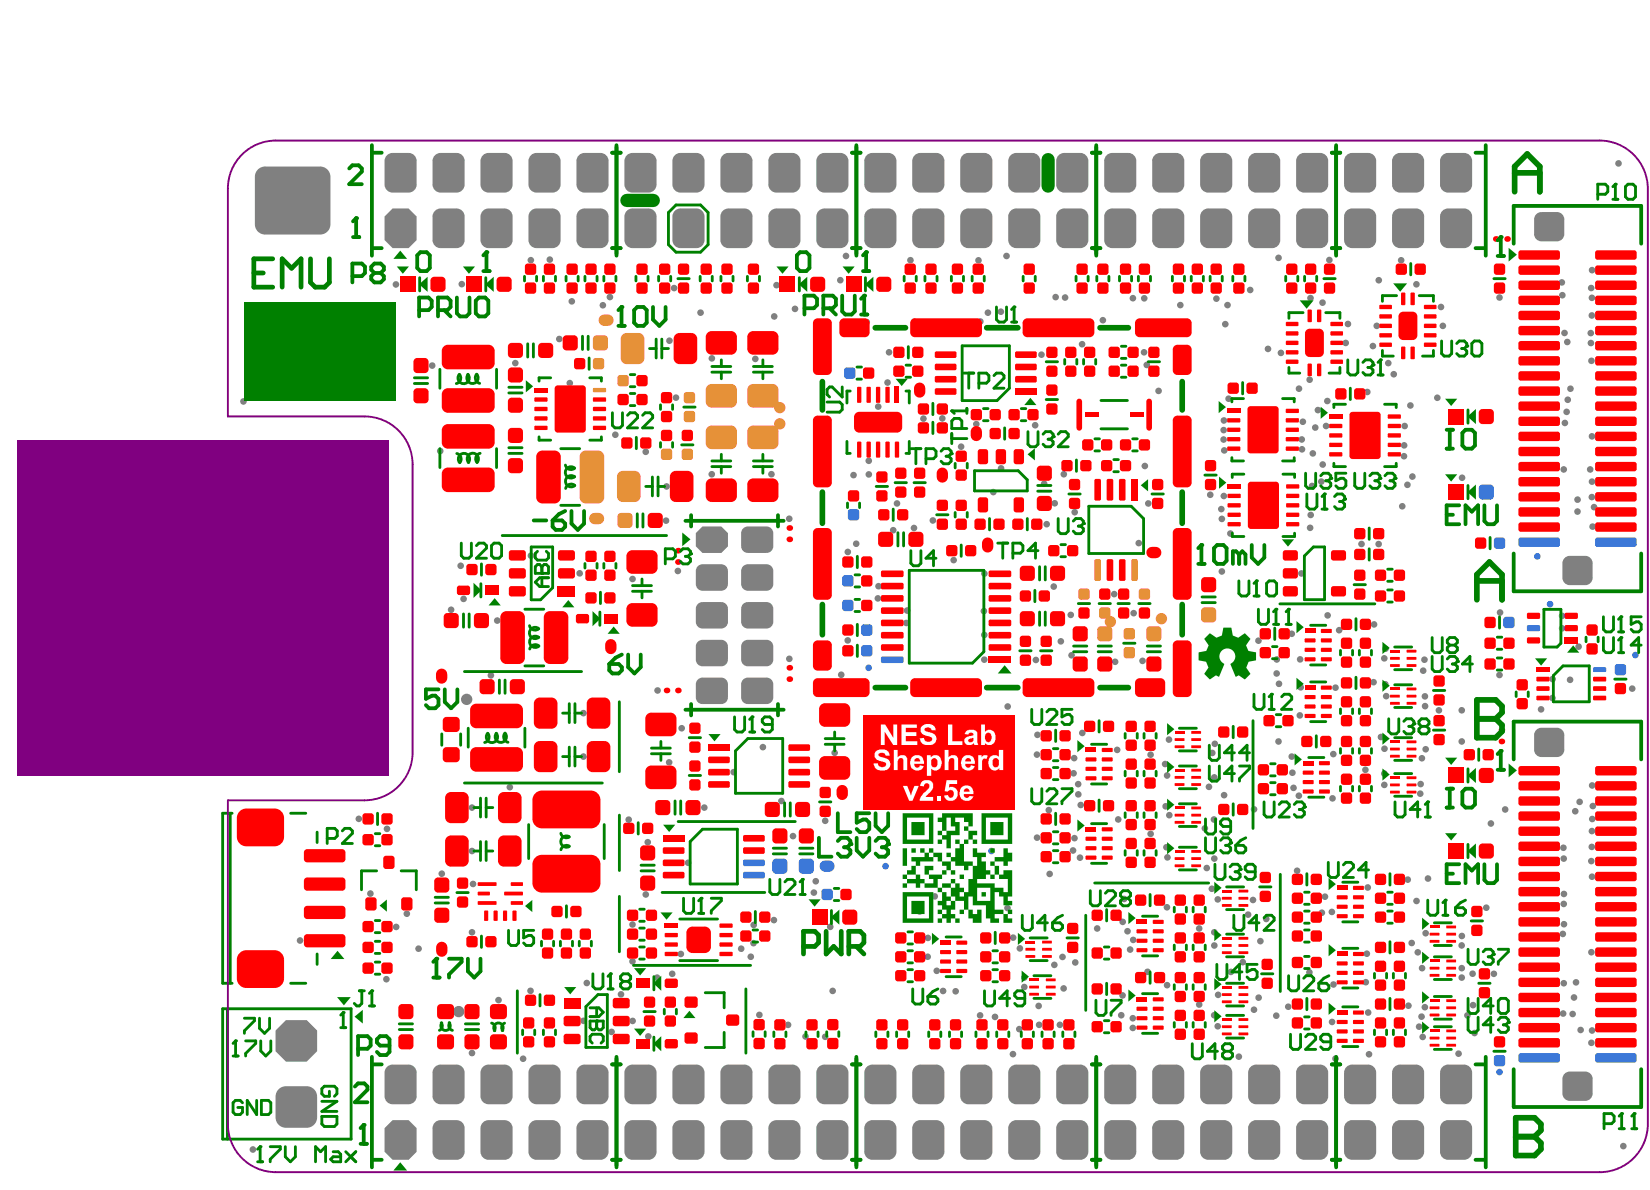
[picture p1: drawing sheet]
<svg xmlns="http://www.w3.org/2000/svg" width="291mm" height="210mm" viewBox="0 0 291 210" stroke-linecap="round" stroke-linejoin="round" font-family="sans-serif">
<path d="M152.2 126.1h26.7v5.3h-26.7z" fill-rule="evenodd" fill="#f00"/>
<g fill="#fff">
<path d="M155.4 127.8h.7l1.5 2.4v-2.4h.6v3.6h-.6l-1.6-2.3v2.3h-.6z"/>
<path d="M159 127.8h2.7v.6h-1.9v.7h1.8v.7h-1.8v1h2v.6h-2.8z"/>
<path d="M162.7 128a1.82 1.82 0 0 1 1.9 0l.2 .1 .3 .7h-.8a.66 .66 0 0 0-.6-.5 .66 .66 0 0 0-.6 .4l.1 .3 .5 .1a1.31 1.31 0 0 1 1.5 1.4 1.6 1.6 0 0 1-2.5 .7l-.3-.4-.2-.6h.8a.75 .75 0 0 0 .6 .6 .75 .75 0 0 0 .8-.4v-.2l-.1-.2-.9-.3a1.01 1.01 0 0 1-.9-.6 1.01 1.01 0 0 1 .2-1.1z"/>
<path d="M167.2 127.8h.8v3h1.8v.6h-2.6z"/>
<path d="M170.9 130.3a.36 .36 0 0 0 0 .6 .36 .36 0 0 0 .6-.1 .42 .42 0 0 0 .1-.6zM170.6 128.8l.4-.1a1.17 1.17 0 0 1 1.4 .6v1.7l.2 .4h-.7l-.1-.3a.93 .93 0 0 1-1 .4 .93 .93 0 0 1-.7-.8 1.06 1.06 0 0 1 1.2-.9l.2-.1a.26 .26 0 0 0 .2-.3 .26 .26 0 0 0-.3-.2 .43 .43 0 0 0-.6 .4l-.6-.1 .1-.4z"/>
<path d="M174 129.3a1.13 1.13 0 0 0 .1 1.5 .63 .63 0 0 0 .8-.6 .78 .78 0 0 0-.7-1zM173.1 127.8h.6v1.3a1.1 1.1 0 0 1 1.3-.2 1.1 1.1 0 0 1 .6 1.2 1.11 1.11 0 0 1-.5 1.2 1.11 1.11 0 0 1-1.3-.1l-.1-.2v.4h-.6z"/>
</g>
<path d="M152.2 131.4h26.7v5.4h-26.7z" fill-rule="evenodd" fill="#f00"/>
<g fill="#fff">
<path d="M154.4 132.5a1.9 1.9 0 0 1 2.3 .1l.3 .7h-.8a.69 .69 0 0 0-1.2-.3 .44 .44 0 0 0 .1 .4 .44 .44 0 0 0 .4 .1l.2 .1a1.33 1.33 0 0 1 1.4 1.1 1.39 1.39 0 0 1-2.1 1.1 1.21 1.21 0 0 1-.9-1.2h.7a.9 .9 0 0 0 1.5 .4 .48 .48 0 0 0-.6-.6l-.3-.2a1.17 1.17 0 0 1-1.1-1.3z"/>
<path d="M157.7 132.3h.6v1.2a1.04 1.04 0 0 1 1.6 .1l.1 2.2h-.7v-1.3a.54 .54 0 0 0-.3-.8 .54 .54 0 0 0-.7 .6v1.5h-.6z"/>
<path d="M166.6 132.3h.7l.1 1.2a.9 .9 0 0 1 1.1-.3 .9 .9 0 0 1 .5 1.1v1.5h-.7v-1.4a.49 .49 0 0 0-.4-.7 .49 .49 0 0 0-.5 .6l-.1 1.5h-.7z"/>
<path d="M172.6 133.2h.5v.4a.73 .73 0 0 1 1.1-.3l-.2 .6a.48 .48 0 0 0-.6 0 .48 .48 0 0 0-.2 .5v1.4h-.6z"/>
<path d="M161.5 133.8l-.2 .2v.3h1v-.2a.52 .52 0 0 0-.8-.3zM161 133.4a1.27 1.27 0 0 1 2 1.1v.2h-1.8a.63 .63 0 0 0 .9 .6l.1-.3 .7 .2a1.1 1.1 0 0 1-.9 .7 1.33 1.33 0 0 1-1.4-1.8z"/>
<path d="M163.5 133.2h.7v.4a1.02 1.02 0 0 1 1.1-.4 1.02 1.02 0 0 1 .7 1 1.26 1.26 0 0 1-1.1 1.7l-.4-.1-.2-.2v1.2h-.8zM164.3 133.9v.2a.99 .99 0 0 0 .3 1.2 .68 .68 0 0 0 .8-.9 .59 .59 0 0 0-.4-.6 .59 .59 0 0 0-.7 .1z"/>
<path d="M170.4 133.8l-.1 .5h1v-.2l-.2-.2a.48 .48 0 0 0-.7-.1zM169.9 133.5a1.28 1.28 0 0 1 1.5-.1 1.28 1.28 0 0 1 .6 1.3h-1.7a.43 .43 0 0 0 .3 .6l.2 .1a.44 .44 0 0 0 .5-.4l.7 .2a1.29 1.29 0 0 1-1.7 .6 1.29 1.29 0 0 1-.7-1.7z"/>
<path d="M174.8 133.4a1.18 1.18 0 0 1 1.4 .1v-1.2h.8v3.5h-.7v-.3a1.04 1.04 0 0 1-1.2 .4 1.04 1.04 0 0 1-.7-1 1.75 1.75 0 0 1 .4-1.5zM175.3 133.8l-.2 .3a.89 .89 0 0 0 .4 1.2l.2 .1a1 1 0 0 0 .2-1.6z"/>
</g>
<path d="M152.2 136.8h26.7v6h-26.7z" fill-rule="evenodd" fill="#f00"/>
<g fill="#fff">
<path d="M159.3 138.6h.7l.7 1.8 .6-1.8h.8l-1.1 2.7h-.6z"/>
<path d="M162.6 137.8l.5-.2a1.14 1.14 0 0 1 1.5 .8 1.7 1.7 0 0 1-.9 1.7l-.5 .5h1.4v.7h-2.4l.1-.4a3.9 3.9 0 0 1 1.4-1.7 .59 .59 0 0 0 .3-.6 .59 .59 0 0 0-.6-.5l-.3 .2-.1 .4-.7-.1v-.2z"/>
<path d="M165.3 140.5h.6v.8h-.6z"/>
<path d="M167 137.6h1.8v.7h-1.3l-.1 .6a1.21 1.21 0 0 1 1.6 .9 1.21 1.21 0 0 1-1.2 1.5 1.03 1.03 0 0 1-1.3-1l.7-.1a.47 .47 0 0 0 .4 .5 .47 .47 0 0 0 .5-.4 .62 .62 0 0 0 0-.8 .62 .62 0 0 0-.7-.1l-.3 .2h-.5z"/>
<path d="M170.2 139.1l-.2 .5h1l-.1-.3a.52 .52 0 0 0-.7-.2zM169.7 138.8a1.26 1.26 0 0 1 1.4-.1 1.26 1.26 0 0 1 .6 1.4h-1.7a.54 .54 0 0 0 .4 .6 .54 .54 0 0 0 .6-.3l.7 .2a1.31 1.31 0 0 1-1.7 .6 1.31 1.31 0 0 1-.7-1.7z"/>
</g>
<g fill="#808080">
<circle cx="46.3" cy="30.7" r="1"/>
<circle cx="46.3" cy="40" r="1"/>
<circle cx="57" cy="40" r="1"/>
<circle cx="57" cy="30.7" r="1"/>
<circle cx="190.6" cy="142" r=".58"/>
<circle cx="197.1" cy="132.3" r=".58"/>
<circle cx="190.9" cy="129.3" r=".58"/>
<circle cx="190.5" cy="151.3" r=".58"/>
<circle cx="166.3" cy="174.8" r=".58"/>
<circle cx="168.6" cy="174.9" r=".58"/>
<circle cx="225.2" cy="118.8" r=".58"/>
<circle cx="200.9" cy="95.8" r=".58"/>
<circle cx="106.3" cy="53.8" r=".58"/>
<circle cx="107.6" cy="52.4" r=".58"/>
<circle cx="83.3" cy="164.4" r=".58"/>
<circle cx="285.5" cy="28.8" r=".58"/>
<circle cx="286.3" cy="202.2" r=".58"/>
<circle cx="44.6" cy="202.8" r=".58"/>
<circle cx="42.9" cy="70.8" r=".58"/>
<circle cx="244.2" cy="132.1" r=".58"/>
<circle cx="243.6" cy="130" r=".58"/>
<circle cx="241.2" cy="69.1" r=".58"/>
<circle cx="244.9" cy="64.1" r=".58"/>
<circle cx="177.7" cy="160.2" r=".58"/>
<circle cx="276" cy="58.7" r=".58"/>
<circle cx="276.5" cy="60.3" r=".58"/>
<circle cx="276.5" cy="70.5" r=".58"/>
<circle cx="247.3" cy="89.3" r=".58"/>
<circle cx="233.3" cy="81.9" r=".58"/>
<circle cx="240.2" cy="96" r=".58"/>
<circle cx="231.1" cy="93.1" r=".58"/>
<circle cx="248.8" cy="71.5" r=".58"/>
<circle cx="253.5" cy="70.2" r=".58"/>
<circle cx="245.8" cy="66" r=".58"/>
<circle cx="247.6" cy="80.5" r=".58"/>
<circle cx="233.9" cy="75.1" r=".58"/>
<circle cx="248.3" cy="85.5" r=".58"/>
<circle cx="229.1" cy="68.6" r=".58"/>
<circle cx="229.8" cy="74.4" r=".58"/>
<circle cx="204.4" cy="69" r=".58"/>
<circle cx="216.7" cy="70.3" r=".58"/>
<circle cx="213.5" cy="87.3" r=".58"/>
<circle cx="223.7" cy="61.5" r=".58"/>
<circle cx="232.5" cy="72.3" r=".58"/>
<circle cx="234.1" cy="70.7" r=".58"/>
<circle cx="232" cy="75.4" r=".58"/>
<circle cx="215.9" cy="74.2" r=".58"/>
<circle cx="215.8" cy="75.9" r=".58"/>
<circle cx="215.8" cy="77.5" r=".58"/>
<circle cx="215.9" cy="79.4" r=".58"/>
<circle cx="215.9" cy="87.5" r=".58"/>
<circle cx="229.7" cy="79.3" r=".58"/>
<circle cx="247.8" cy="75.1" r=".58"/>
<circle cx="247.7" cy="78.6" r=".58"/>
<circle cx="249.1" cy="84.1" r=".58"/>
<circle cx="229.6" cy="77.5" r=".58"/>
<circle cx="233.1" cy="84.9" r=".58"/>
<circle cx="231.6" cy="80" r=".58"/>
<circle cx="231.4" cy="85.7" r=".58"/>
<circle cx="215.4" cy="89.8" r=".58"/>
<circle cx="215.5" cy="91.5" r=".58"/>
<circle cx="217" cy="94.1" r=".58"/>
<circle cx="231.2" cy="90.8" r=".58"/>
<circle cx="179.9" cy="167.3" r=".58"/>
<circle cx="180.7" cy="172.4" r=".58"/>
<circle cx="180.7" cy="174.1" r=".58"/>
<circle cx="187.6" cy="174.3" r=".58"/>
<circle cx="187.4" cy="168.8" r=".58"/>
<circle cx="186" cy="170.2" r=".58"/>
<circle cx="178.7" cy="165.4" r=".58"/>
<circle cx="219.2" cy="169.7" r=".58"/>
<circle cx="214.8" cy="158.6" r=".58"/>
<circle cx="214.3" cy="131.2" r=".58"/>
<circle cx="213.8" cy="132.8" r=".58"/>
<circle cx="214.2" cy="179.1" r=".58"/>
<circle cx="213.8" cy="156.8" r=".58"/>
<circle cx="221" cy="158.7" r=".58"/>
<circle cx="220.2" cy="161.3" r=".58"/>
<circle cx="214.2" cy="166.8" r=".58"/>
<circle cx="214.8" cy="181" r=".58"/>
<circle cx="214.9" cy="175.5" r=".58"/>
<circle cx="217.1" cy="171.4" r=".58"/>
<circle cx="214.2" cy="164.4" r=".58"/>
<circle cx="214.2" cy="151.4" r=".58"/>
<circle cx="205.7" cy="149.4" r=".58"/>
<circle cx="205.9" cy="151.2" r=".58"/>
<circle cx="206.3" cy="143.8" r=".58"/>
<circle cx="205.6" cy="142.2" r=".58"/>
<circle cx="212.5" cy="146.1" r=".58"/>
<circle cx="205.5" cy="134.8" r=".58"/>
<circle cx="206.2" cy="130.5" r=".58"/>
<circle cx="205.9" cy="136.8" r=".58"/>
<circle cx="214.2" cy="137.1" r=".58"/>
<circle cx="213.2" cy="138.8" r=".58"/>
<circle cx="250.3" cy="181.1" r=".58"/>
<circle cx="257.3" cy="185.9" r=".58"/>
<circle cx="250.9" cy="182.9" r=".58"/>
<circle cx="259.8" cy="177.3" r=".58"/>
<circle cx="251.3" cy="177.7" r=".58"/>
<circle cx="250.7" cy="179.3" r=".58"/>
<circle cx="248.4" cy="177.4" r=".58"/>
<circle cx="258.8" cy="179.1" r=".58"/>
<circle cx="257.8" cy="172.4" r=".58"/>
<circle cx="257.8" cy="170.8" r=".58"/>
<circle cx="249.9" cy="158.9" r=".58"/>
<circle cx="251.5" cy="164.6" r=".58"/>
<circle cx="249" cy="166.3" r=".58"/>
<circle cx="257.8" cy="166.8" r=".58"/>
<circle cx="257.9" cy="165.1" r=".58"/>
<circle cx="250.8" cy="170.8" r=".58"/>
<circle cx="250.8" cy="133.7" r=".58"/>
<circle cx="251.5" cy="132.2" r=".58"/>
<circle cx="250.6" cy="138.3" r=".58"/>
<circle cx="250.5" cy="140" r=".58"/>
<circle cx="244.2" cy="136.5" r=".58"/>
<circle cx="244.2" cy="138.5" r=".58"/>
<circle cx="244.5" cy="122.8" r=".58"/>
<circle cx="244.3" cy="120.7" r=".58"/>
<circle cx="251.3" cy="122.8" r=".58"/>
<circle cx="251.4" cy="124.6" r=".58"/>
<circle cx="242.3" cy="120.3" r=".58"/>
<circle cx="251" cy="118.3" r=".58"/>
<circle cx="251.3" cy="116.4" r=".58"/>
<circle cx="244.4" cy="114.4" r=".58"/>
<circle cx="244.2" cy="116.1" r=".58"/>
<circle cx="257.9" cy="84.3" r=".58"/>
<circle cx="243.2" cy="96" r=".58"/>
<circle cx="278.5" cy="114.1" r=".58"/>
<circle cx="229.6" cy="101.1" r=".58"/>
<circle cx="189.6" cy="90.3" r=".58"/>
<circle cx="200" cy="108.2" r=".58"/>
</g>
<circle cx="288.5" cy="115.5" r=".58" fill="#3c78d8"/>
<g fill="#808080">
<circle cx="287.9" cy="121.5" r=".58"/>
<circle cx="190.9" cy="60.7" r=".58"/>
<circle cx="184.2" cy="85.3" r=".58"/>
<circle cx="187.6" cy="83.6" r=".58"/>
<circle cx="233.2" cy="161" r=".58"/>
</g>
<g fill="#3c78d8">
<circle cx="156.2" cy="152.8" r=".58"/>
<circle cx="153.2" cy="117.8" r=".58"/>
</g>
<g fill="#808080">
<circle cx="81.3" cy="99.8" r=".58"/>
<circle cx="280.7" cy="183.9" r=".58"/>
<circle cx="134.6" cy="131.8" r=".58"/>
<circle cx="129.4" cy="136.2" r=".58"/>
<circle cx="136.5" cy="162.3" r=".58"/>
<circle cx="139.9" cy="147.5" r=".58"/>
<circle cx="172.6" cy="45.9" r=".58"/>
<circle cx="160.6" cy="45.9" r=".58"/>
<circle cx="201.8" cy="52.6" r=".58"/>
<circle cx="222.3" cy="166" r=".58"/>
<circle cx="117.6" cy="85.8" r=".58"/>
<circle cx="102.9" cy="133.5" r=".58"/>
<circle cx="102.9" cy="125.8" r=".58"/>
<circle cx="83.3" cy="142.4" r=".58"/>
<circle cx="83.3" cy="150.1" r=".58"/>
<circle cx="121.4" cy="152.2" r=".58"/>
<circle cx="235.6" cy="121.3" r=".58"/>
<circle cx="222" cy="176" r=".58"/>
<circle cx="189" cy="115.6" r=".58"/>
<circle cx="177.7" cy="124.6" r=".58"/>
<circle cx="146.4" cy="163.5" r=".58"/>
<circle cx="143.6" cy="157.4" r=".58"/>
<circle cx="143.9" cy="155.4" r=".58"/>
<circle cx="147.2" cy="132.8" r=".58"/>
<circle cx="182.6" cy="75" r=".58"/>
<circle cx="182.9" cy="133.1" r=".58"/>
<circle cx="182.9" cy="147.8" r=".58"/>
<circle cx="182.7" cy="116.4" r=".58"/>
<circle cx="148.4" cy="119" r=".58"/>
</g>
<circle cx="174.9" cy="150.1" r=".58" fill="#3c78d8"/>
<g fill="#808080">
<circle cx="185" cy="142.9" r=".58"/>
<circle cx="161.2" cy="93.1" r=".58"/>
<circle cx="164.5" cy="91.8" r=".58"/>
<circle cx="168.2" cy="98.8" r=".58"/>
<circle cx="151" cy="95.9" r=".58"/>
<circle cx="100.5" cy="67.6" r=".58"/>
<circle cx="111.6" cy="102.1" r=".58"/>
<circle cx="102.2" cy="101.1" r=".58"/>
<circle cx="100.9" cy="53.2" r=".58"/>
<circle cx="116" cy="121.8" r=".58"/>
<circle cx="139.2" cy="91.5" r=".58"/>
<circle cx="119.6" cy="100.7" r=".58"/>
<circle cx="139.2" cy="116.2" r=".58"/>
<circle cx="120.2" cy="128.5" r=".58"/>
<circle cx="89.9" cy="138.9" r=".58"/>
<circle cx="118" cy="134.5" r=".58"/>
<circle cx="137.8" cy="141.3" r=".58"/>
<circle cx="110.9" cy="144.6" r=".58"/>
<circle cx="132.9" cy="166.4" r=".58"/>
<circle cx="115.9" cy="172.4" r=".58"/>
<circle cx="93.7" cy="98" r=".58"/>
<circle cx="250.1" cy="168" r=".58"/>
<circle cx="277" cy="68.6" r=".58"/>
<circle cx="276" cy="74.6" r=".58"/>
<circle cx="276.3" cy="72.6" r=".58"/>
<circle cx="234.9" cy="160.9" r=".58"/>
<circle cx="262.2" cy="160.1" r=".58"/>
<circle cx="233.7" cy="158.2" r=".58"/>
<circle cx="263" cy="145.3" r=".58"/>
<circle cx="229.3" cy="126.2" r=".58"/>
<circle cx="214.1" cy="144.5" r=".58"/>
<circle cx="221.2" cy="142.8" r=".58"/>
<circle cx="215.9" cy="140.3" r=".58"/>
<circle cx="212.9" cy="153.1" r=".58"/>
<circle cx="221.2" cy="178.1" r=".58"/>
<circle cx="225.1" cy="179.2" r=".58"/>
<circle cx="183.2" cy="177.4" r=".58"/>
<circle cx="218.5" cy="186.4" r=".58"/>
<circle cx="235.6" cy="186.7" r=".58"/>
<circle cx="241.5" cy="186" r=".58"/>
<circle cx="276.9" cy="119.9" r=".58"/>
</g>
<circle cx="273.4" cy="106.6" r=".58" fill="#3c78d8"/>
<g fill="#808080">
<circle cx="260.1" cy="182.2" r=".58"/>
<circle cx="111.6" cy="169.6" r=".58"/>
<circle cx="234.2" cy="108.5" r=".58"/>
<circle cx="264.6" cy="108" r=".58"/>
<circle cx="275.5" cy="110.8" r=".58"/>
<circle cx="275.5" cy="108.6" r=".58"/>
<circle cx="264.5" cy="119.1" r=".58"/>
<circle cx="265.5" cy="142.8" r=".58"/>
<circle cx="257.8" cy="130.8" r=".58"/>
<circle cx="257.8" cy="125.3" r=".58"/>
<circle cx="253.8" cy="125.3" r=".58"/>
<circle cx="273.9" cy="119.8" r=".58"/>
<circle cx="271.8" cy="125.1" r=".58"/>
<circle cx="273.8" cy="123.1" r=".58"/>
<circle cx="280.8" cy="138.5" r=".58"/>
<circle cx="278.6" cy="141.4" r=".58"/>
<circle cx="277.9" cy="143.1" r=".58"/>
<circle cx="281" cy="142.2" r=".58"/>
<circle cx="280.9" cy="144.5" r=".58"/>
<circle cx="152.9" cy="56.8" r=".58"/>
<circle cx="172.9" cy="56.7" r=".58"/>
<circle cx="161.3" cy="56.7" r=".58"/>
<circle cx="166.9" cy="121.4" r=".58"/>
<circle cx="227.2" cy="177.6" r=".58"/>
<circle cx="189.3" cy="150" r=".58"/>
<circle cx="190.2" cy="140.1" r=".58"/>
<circle cx="190.2" cy="138.3" r=".58"/>
<circle cx="202.3" cy="64.4" r=".58"/>
<circle cx="275.6" cy="52.1" r=".58"/>
<circle cx="202.5" cy="88.8" r=".58"/>
<circle cx="201.5" cy="116.6" r=".58"/>
<circle cx="222" cy="113" r=".58"/>
<circle cx="242.4" cy="110.1" r=".58"/>
<circle cx="229.3" cy="116.3" r=".58"/>
<circle cx="215.5" cy="100.8" r=".58"/>
<circle cx="234.5" cy="45.9" r=".58"/>
<circle cx="247.2" cy="45.9" r=".58"/>
<circle cx="264.5" cy="52.5" r=".58"/>
<circle cx="229.1" cy="140.4" r=".58"/>
<circle cx="225.5" cy="130.8" r=".58"/>
<circle cx="202.4" cy="171.4" r=".58"/>
<circle cx="199.8" cy="181.3" r=".58"/>
<circle cx="251.9" cy="155" r=".58"/>
<circle cx="228.8" cy="153.6" r=".58"/>
<circle cx="248.3" cy="155.2" r=".58"/>
<circle cx="235.2" cy="173.6" r=".58"/>
<circle cx="231" cy="171.5" r=".58"/>
<circle cx="263.5" cy="171.8" r=".58"/>
<circle cx="199.3" cy="167.5" r=".58"/>
<circle cx="199.9" cy="165.8" r=".58"/>
<circle cx="198.9" cy="164.3" r=".58"/>
<circle cx="198.3" cy="158.6" r=".58"/>
<circle cx="193.5" cy="163.8" r=".58"/>
<circle cx="163.7" cy="165.4" r=".58"/>
<circle cx="163.6" cy="168.8" r=".58"/>
<circle cx="165.2" cy="171.2" r=".58"/>
<circle cx="179.8" cy="181.5" r=".58"/>
<circle cx="120.1" cy="168.3" r=".58"/>
<circle cx="92.3" cy="186.8" r=".58"/>
<circle cx="225.2" cy="116.3" r=".58"/>
<circle cx="164.9" cy="158.1" r=".58"/>
<circle cx="185.1" cy="154.2" r=".58"/>
<circle cx="201.9" cy="82.2" r=".58"/>
</g>
<g fill="#3c78d8">
<circle cx="271.2" cy="98.1" r=".58"/>
<circle cx="264.5" cy="189.1" r=".58"/>
</g>
<g fill="#808080">
<circle cx="240.9" cy="173.2" r=".58"/>
<circle cx="162.2" cy="160.8" r=".58"/>
<circle cx="114.4" cy="182.8" r=".58"/>
<circle cx="146.9" cy="174.8" r=".58"/>
<circle cx="132.9" cy="163.2" r=".58"/>
<circle cx="111.6" cy="180.1" r=".58"/>
<circle cx="118.6" cy="171.8" r=".58"/>
<circle cx="109.5" cy="175.4" r=".58"/>
<circle cx="80.9" cy="178.4" r="1"/>
<circle cx="73.8" cy="167.3" r=".58"/>
<circle cx="68.3" cy="146.2" r=".58"/>
<circle cx="189.5" cy="147.8" r=".58"/>
<circle cx="189.5" cy="133.7" r=".58"/>
<circle cx="197.8" cy="179.1" r=".58"/>
<circle cx="198" cy="175.6" r=".58"/>
<circle cx="198" cy="162.6" r=".58"/>
<circle cx="203" cy="147.1" r=".58"/>
<circle cx="203" cy="133.1" r=".58"/>
<circle cx="235" cy="180.3" r=".58"/>
<circle cx="227.9" cy="133.5" r=".58"/>
<circle cx="229.4" cy="121.2" r=".58"/>
<circle cx="227.9" cy="111.8" r=".58"/>
<circle cx="225.6" cy="120.6" r=".58"/>
<circle cx="249.8" cy="50.2" r=".58"/>
<circle cx="233.3" cy="53.4" r=".58"/>
<circle cx="183" cy="129.6" r=".58"/>
<circle cx="173.6" cy="116.4" r=".58"/>
<circle cx="87.7" cy="109.5" r=".58"/>
<circle cx="196.7" cy="116.7" r=".58"/>
<circle cx="211.5" cy="163.8" r=".58"/>
<circle cx="211.5" cy="177.2" r=".58"/>
<circle cx="197.2" cy="144.5" r=".58"/>
<circle cx="205.8" cy="160" r=".58"/>
<circle cx="205.9" cy="173.8" r=".58"/>
<circle cx="189.4" cy="136.4" r=".58"/>
</g>
<circle cx="204.9" cy="109.1" r="1" fill="#e69138"/>
<g fill="#808080">
<circle cx="241.1" cy="168.2" r=".58"/>
<circle cx="241.3" cy="156.5" r=".58"/>
<circle cx="241.3" cy="178.6" r=".58"/>
<circle cx="223.4" cy="162.1" r=".58"/>
<circle cx="240.8" cy="135.8" r=".58"/>
<circle cx="236.2" cy="111.2" r=".58"/>
<circle cx="235.2" cy="133" r=".58"/>
<circle cx="275.8" cy="151.4" r=".58"/>
<circle cx="189.7" cy="169.8" r=".58"/>
<circle cx="259.8" cy="171.8" r=".58"/>
<circle cx="281.2" cy="89.5" r=".58"/>
<circle cx="154.9" cy="71.7" r=".58"/>
<circle cx="188.9" cy="108.5" r=".58"/>
<circle cx="185.9" cy="103.5" r=".58"/>
<circle cx="157.6" cy="93.5" r=".58"/>
<circle cx="187.1" cy="113.1" r=".58"/>
<circle cx="166.2" cy="73.8" r=".58"/>
<circle cx="162.9" cy="73.8" r=".58"/>
<circle cx="186" cy="88.8" r=".58"/>
<circle cx="154.8" cy="105.5" r=".58"/>
<circle cx="149.5" cy="97.4" r=".58"/>
<circle cx="142.1" cy="182.8" r=".58"/>
<circle cx="87.9" cy="176.4" r=".58"/>
<circle cx="113.9" cy="157.8" r=".58"/>
<circle cx="114.3" cy="148.6" r=".58"/>
<circle cx="77.7" cy="79.6" r=".58"/>
<circle cx="108.5" cy="76.7" r=".58"/>
<circle cx="119.2" cy="70.1" r=".58"/>
<circle cx="82.3" cy="123.4" r="1"/>
<circle cx="124.2" cy="142.4" r=".58"/>
<circle cx="103.5" cy="173.4" r=".58"/>
</g>
<g fill="#e69138">
<circle cx="195.9" cy="109.7" r="1"/>
<circle cx="137.5" cy="74.8" r="1"/>
</g>
<g fill="#808080">
<circle cx="196.5" cy="104.8" r=".58"/>
<circle cx="175.2" cy="86.8" r=".58"/>
</g>
<circle cx="137.5" cy="71.9" r="1" fill="#e69138"/>
<g fill="#808080">
<path d="M127.2 103h1.2a1.17 1.17 0 0 1-1.2 1.2z"/>
<path d="M127.2 99.5a1.17 1.17 0 0 1 1.2 1.2h-1.2z"/>
<path d="M123.2 99.8l.7-.3v1.2h-1.2l.1-.4z"/>
<path d="M122.7 103h1.2v1.2a1.17 1.17 0 0 1-1.2-1.2z"/>
<path d="M127.2 109.7h1.2a1.17 1.17 0 0 1-1.2 1.2z"/>
<path d="M127.2 106.2a1.17 1.17 0 0 1 1.2 1.2h-1.2z"/>
<path d="M123.2 106.4l.7-.2v1.2h-1.2l.1-.4z"/>
<path d="M122.7 109.7h1.2v1.2a1.17 1.17 0 0 1-1.2-1.2z"/>
<path d="M127.2 116.4h1.2a1.17 1.17 0 0 1-1.2 1.1z"/>
<path d="M127.2 112.9a1.17 1.17 0 0 1 1.2 1.1h-1.2z"/>
<path d="M123.2 113.1l.7-.2v1.1h-1.2l.1-.3z"/>
<path d="M122.7 116.4h1.2v1.1a1.17 1.17 0 0 1-1.2-1.1z"/>
<path d="M127.2 123h1.2a1.17 1.17 0 0 1-1.2 1.2z"/>
<path d="M127.2 119.5a1.17 1.17 0 0 1 1.2 1.2h-1.2z"/>
<path d="M123.2 119.7l.7-.2v1.2h-1.2l.1-.4z"/>
<path d="M122.7 123h1.2v1.2a1.17 1.17 0 0 1-1.2-1.2z"/>
<path d="M135.2 96.4h1.2a1.17 1.17 0 0 1-1.2 1.1z"/>
<path d="M135.2 92.9a1.17 1.17 0 0 1 1.2 1.1h-1.2z"/>
<path d="M131.2 93.1l.7-.2v1.1h-1.2l.1-.3z"/>
<path d="M130.7 96.4h1.2v1.1a1.17 1.17 0 0 1-1.2-1.1z"/>
<path d="M135.2 103h1.2a1.17 1.17 0 0 1-1.2 1.2z"/>
<path d="M135.2 99.5a1.17 1.17 0 0 1 1.2 1.2h-1.2z"/>
<path d="M131.2 99.8l.7-.3v1.2h-1.2l.1-.4z"/>
<path d="M130.7 103h1.2v1.2a1.17 1.17 0 0 1-1.2-1.2z"/>
<path d="M135.2 109.7h1.2a1.17 1.17 0 0 1-1.2 1.2z"/>
<path d="M135.2 106.2a1.17 1.17 0 0 1 1.2 1.2h-1.2z"/>
<path d="M131.2 106.4l.7-.2v1.2h-1.2l.1-.4z"/>
<path d="M130.7 109.7h1.2v1.2a1.17 1.17 0 0 1-1.2-1.2z"/>
<path d="M135.2 116.4h1.2a1.17 1.17 0 0 1-1.2 1.1z"/>
<path d="M135.2 112.9a1.17 1.17 0 0 1 1.2 1.1h-1.2z"/>
<path d="M131.2 113.1l.7-.2v1.1h-1.2l.1-.3z"/>
<path d="M130.7 116.4h1.2v1.1a1.17 1.17 0 0 1-1.2-1.1z"/>
<path d="M135.2 123h1.2a1.17 1.17 0 0 1-1.2 1.2z"/>
<path d="M135.2 119.5a1.17 1.17 0 0 1 1.2 1.2h-1.2z"/>
<path d="M131.2 119.7l.7-.2v1.2h-1.2l.1-.4z"/>
<path d="M130.7 123h1.2v1.2a1.17 1.17 0 0 1-1.2-1.2z"/>
<path d="M56.5 29.4a1.8 1.8 0 0 1 1.8 1.8h-1.8z"/>
<path d="M45.5 29.9l.8-.5h.5v1.8h-1.8v-.5z"/>
<path d="M45 39.6h1.8v1.8a1.8 1.8 0 0 1-1.8-1.8z"/>
<path d="M56.5 39.6h1.8a1.8 1.8 0 0 1-1.8 1.8z"/>
<path d="M139.8 36.8a1.42 1.42 0 0 1 1.4 1.4h-1.4z"/>
<path d="M136.1 37l.8-.2v1.4h-1.4l.1-.5z"/>
<path d="M135.5 42.4h1.4v1.4a1.42 1.42 0 0 1-1.4-1.4z"/>
<path d="M139.8 42.4h1.4a1.42 1.42 0 0 1-1.4 1.4z"/>
<path d="M114.4 36.8a1.42 1.42 0 0 1 1.4 1.4h-1.4z"/>
<path d="M110.7 37l.9-.2v1.4h-1.5l.1-.5z"/>
<path d="M110.1 42.4h1.5v1.4a1.42 1.42 0 0 1-1.5-1.4z"/>
<path d="M114.4 42.4h1.4a1.42 1.42 0 0 1-1.4 1.4z"/>
<path d="M122.9 36.8a1.42 1.42 0 0 1 1.4 1.4h-1.4z"/>
<path d="M119.2 37l.8-.2v1.4h-1.4l.1-.5z"/>
<path d="M118.6 42.4h1.4v1.4a1.42 1.42 0 0 1-1.4-1.4z"/>
<path d="M122.9 42.4h1.4a1.42 1.42 0 0 1-1.4 1.4z"/>
<path d="M131.3 36.8a1.42 1.42 0 0 1 1.4 1.4h-1.4z"/>
<path d="M127.6 37l.9-.2v1.4h-1.4v-.5z"/>
<path d="M127.1 42.4h1.4v1.4a1.42 1.42 0 0 1-1.4-1.4z"/>
<path d="M131.3 42.4h1.4a1.42 1.42 0 0 1-1.4 1.4z"/>
<path d="M148.2 36.8a1.42 1.42 0 0 1 1.5 1.4h-1.5z"/>
<path d="M144.6 37l.8-.2v1.4h-1.4l.1-.5z"/>
<path d="M144 42.4h1.4v1.4a1.42 1.42 0 0 1-1.4-1.4z"/>
<path d="M148.2 42.4h1.5a1.42 1.42 0 0 1-1.5 1.4z"/>
<path d="M80.5 36.8a1.42 1.42 0 0 1 1.5 1.4h-1.5z"/>
<path d="M76.9 37l.8-.2v1.4h-1.4l.1-.5z"/>
<path d="M76.3 42.4h1.4v1.4a1.42 1.42 0 0 1-1.4-1.4z"/>
<path d="M80.5 42.4h1.5a1.42 1.42 0 0 1-1.5 1.4z"/>
<path d="M89 36.8a1.42 1.42 0 0 1 1.4 1.4h-1.4z"/>
<path d="M85.3 37l.9-.2v1.4h-1.4v-.5z"/>
<path d="M84.8 42.4h1.4v1.4a1.42 1.42 0 0 1-1.4-1.4z"/>
<path d="M89 42.4h1.4a1.42 1.42 0 0 1-1.4 1.4z"/>
<path d="M97.5 36.8a1.42 1.42 0 0 1 1.4 1.4h-1.4z"/>
<path d="M93.8 37l.8-.2v1.4h-1.4l.1-.5z"/>
<path d="M93.2 42.4h1.4v1.4a1.42 1.42 0 0 1-1.4-1.4z"/>
<path d="M97.5 42.4h1.4a1.42 1.42 0 0 1-1.4 1.4z"/>
<path d="M105.9 36.8a1.42 1.42 0 0 1 1.4 1.4h-1.4z"/>
<path d="M102.3 37l.8-.2v1.4h-1.4l.1-.5z"/>
<path d="M101.7 42.4h1.4v1.4a1.42 1.42 0 0 1-1.4-1.4z"/>
<path d="M105.9 42.4h1.4a1.42 1.42 0 0 1-1.4 1.4z"/>
<path d="M258.3 197.6a1.42 1.42 0 0 1 1.4 1.4h-1.4z"/>
<path d="M254.6 197.9l.8-.3v1.4h-1.4l.1-.5z"/>
<path d="M254 203.2h1.4v1.4a1.42 1.42 0 0 1-1.4-1.4z"/>
<path d="M258.3 203.2h1.4a1.42 1.42 0 0 1-1.4 1.4z"/>
<path d="M258.3 187.8a1.42 1.42 0 0 1 1.4 1.4h-1.4z"/>
<path d="M254.6 188.1l.8-.3v1.4h-1.4l.1-.4z"/>
<path d="M254 193.4h1.4v1.4a1.42 1.42 0 0 1-1.4-1.4z"/>
<path d="M258.3 193.4h1.4a1.42 1.42 0 0 1-1.4 1.4z"/>
<path d="M190.6 197.6a1.42 1.42 0 0 1 1.4 1.4h-1.4z"/>
<path d="M186.9 197.9l.8-.3v1.4h-1.4l.1-.5z"/>
<path d="M186.3 203.2h1.4v1.4a1.42 1.42 0 0 1-1.4-1.4z"/>
<path d="M190.6 203.2h1.4a1.42 1.42 0 0 1-1.4 1.4z"/>
<path d="M199 197.6a1.42 1.42 0 0 1 1.4 1.4h-1.4z"/>
<path d="M195.3 197.9l.9-.3v1.4h-1.4v-.5z"/>
<path d="M194.8 203.2h1.4v1.4a1.42 1.42 0 0 1-1.4-1.4z"/>
<path d="M199 203.2h1.4a1.42 1.42 0 0 1-1.4 1.4z"/>
<path d="M207.5 197.6a1.42 1.42 0 0 1 1.4 1.4h-1.4z"/>
<path d="M203.8 197.9l.8-.3v1.4h-1.4l.1-.5z"/>
<path d="M203.2 203.2h1.4v1.4a1.42 1.42 0 0 1-1.4-1.4z"/>
<path d="M207.5 203.2h1.4a1.42 1.42 0 0 1-1.4 1.4z"/>
<path d="M190.6 187.8a1.42 1.42 0 0 1 1.4 1.4h-1.4z"/>
<path d="M186.9 188.1l.8-.3v1.4h-1.4l.1-.4z"/>
<path d="M186.3 193.4h1.4v1.4a1.42 1.42 0 0 1-1.4-1.4z"/>
<path d="M190.6 193.4h1.4a1.42 1.42 0 0 1-1.4 1.4z"/>
<path d="M199 187.8a1.42 1.42 0 0 1 1.4 1.4h-1.4z"/>
<path d="M195.3 188.1l.9-.3v1.4h-1.4v-.4z"/>
<path d="M194.8 193.4h1.4v1.4a1.42 1.42 0 0 1-1.4-1.4z"/>
<path d="M199 193.4h1.4a1.42 1.42 0 0 1-1.4 1.4z"/>
<path d="M207.5 187.8a1.42 1.42 0 0 1 1.4 1.4h-1.4z"/>
<path d="M203.8 188.1l.8-.3v1.4h-1.4l.1-.4z"/>
<path d="M203.2 193.4h1.4v1.4a1.42 1.42 0 0 1-1.4-1.4z"/>
<path d="M207.5 193.4h1.4a1.42 1.42 0 0 1-1.4 1.4z"/>
<path d="M249.8 197.6a1.42 1.42 0 0 1 1.4 1.4h-1.4z"/>
<path d="M246.1 197.9l.9-.3v1.4h-1.5l.1-.5z"/>
<path d="M245.5 203.2h1.5v1.4a1.42 1.42 0 0 1-1.5-1.4z"/>
<path d="M249.8 203.2h1.4a1.42 1.42 0 0 1-1.4 1.4z"/>
<path d="M215.9 197.6a1.42 1.42 0 0 1 1.5 1.4h-1.5z"/>
<path d="M212.3 197.9l.8-.3v1.4h-1.4l.1-.5z"/>
<path d="M211.7 203.2h1.4v1.4a1.42 1.42 0 0 1-1.4-1.4z"/>
<path d="M215.9 203.2h1.5a1.42 1.42 0 0 1-1.5 1.4z"/>
<path d="M224.4 197.6a1.42 1.42 0 0 1 1.4 1.4h-1.4z"/>
<path d="M220.7 197.9l.9-.3v1.4h-1.4v-.5z"/>
<path d="M220.2 203.2h1.4v1.4a1.42 1.42 0 0 1-1.4-1.4z"/>
<path d="M224.4 203.2h1.4a1.42 1.42 0 0 1-1.4 1.4z"/>
<path d="M232.9 197.6a1.42 1.42 0 0 1 1.4 1.4h-1.4z"/>
<path d="M229.2 197.9l.8-.3v1.4h-1.4l.1-.5z"/>
<path d="M228.6 203.2h1.4v1.4a1.42 1.42 0 0 1-1.4-1.4z"/>
<path d="M232.9 203.2h1.4a1.42 1.42 0 0 1-1.4 1.4z"/>
<path d="M241.3 197.6a1.42 1.42 0 0 1 1.4 1.4h-1.4z"/>
<path d="M237.7 197.9l.8-.3v1.4h-1.4l.1-.5z"/>
<path d="M237.1 203.2h1.4v1.4a1.42 1.42 0 0 1-1.4-1.4z"/>
<path d="M241.3 203.2h1.4a1.42 1.42 0 0 1-1.4 1.4z"/>
<path d="M241.3 187.8a1.42 1.42 0 0 1 1.4 1.4h-1.4z"/>
<path d="M237.7 188.1l.8-.3v1.4h-1.4l.1-.4z"/>
<path d="M237.1 193.4h1.4v1.4a1.42 1.42 0 0 1-1.4-1.4z"/>
<path d="M241.3 193.4h1.4a1.42 1.42 0 0 1-1.4 1.4z"/>
<path d="M249.8 187.8a1.42 1.42 0 0 1 1.4 1.4h-1.4z"/>
<path d="M246.1 188.1l.9-.3v1.4h-1.5l.1-.4z"/>
<path d="M245.5 193.4h1.5v1.4a1.42 1.42 0 0 1-1.5-1.4z"/>
<path d="M249.8 193.4h1.4a1.42 1.42 0 0 1-1.4 1.4z"/>
<path d="M279.6 192.9h1.3a1.29 1.29 0 0 1-1.3 1.3z"/>
<path d="M279.6 189a1.29 1.29 0 0 1 1.3 1.3h-1.3z"/>
<path d="M276.1 189.3l.8-.3v1.3h-1.3l.1-.4z"/>
<path d="M275.6 192.9h1.3v1.3a1.29 1.29 0 0 1-1.3-1.3z"/>
<path d="M215.9 187.8a1.42 1.42 0 0 1 1.5 1.4h-1.5z"/>
<path d="M212.3 188.1l.8-.3v1.4h-1.4l.1-.4z"/>
<path d="M211.7 193.4h1.4v1.4a1.42 1.42 0 0 1-1.4-1.4z"/>
<path d="M215.9 193.4h1.5a1.42 1.42 0 0 1-1.5 1.4z"/>
<path d="M224.4 187.8a1.42 1.42 0 0 1 1.4 1.4h-1.4z"/>
<path d="M220.7 188.1l.9-.3v1.4h-1.4v-.4z"/>
<path d="M220.2 193.4h1.4v1.4a1.42 1.42 0 0 1-1.4-1.4z"/>
<path d="M224.4 193.4h1.4a1.42 1.42 0 0 1-1.4 1.4z"/>
<path d="M232.9 187.8a1.42 1.42 0 0 1 1.4 1.4h-1.4z"/>
<path d="M229.2 188.1l.8-.3v1.4h-1.4l.1-.4z"/>
<path d="M228.6 193.4h1.4v1.4a1.42 1.42 0 0 1-1.4-1.4z"/>
<path d="M232.9 193.4h1.4a1.42 1.42 0 0 1-1.4 1.4z"/>
<path d="M224.4 36.8a1.42 1.42 0 0 1 1.4 1.4h-1.4z"/>
<path d="M220.7 37l.9-.2v1.4h-1.4v-.5z"/>
<path d="M220.2 42.4h1.4v1.4a1.42 1.42 0 0 1-1.4-1.4z"/>
<path d="M224.4 42.4h1.4a1.42 1.42 0 0 1-1.4 1.4z"/>
<path d="M207.5 36.8a1.42 1.42 0 0 1 1.4 1.4h-1.4z"/>
<path d="M203.8 37l.8-.2v1.4h-1.4l.1-.5z"/>
<path d="M203.2 42.4h1.4v1.4a1.42 1.42 0 0 1-1.4-1.4z"/>
<path d="M207.5 42.4h1.4a1.42 1.42 0 0 1-1.4 1.4z"/>
<path d="M215.9 36.8a1.42 1.42 0 0 1 1.5 1.4h-1.5z"/>
<path d="M212.3 37l.8-.2v1.4h-1.4l.1-.5z"/>
<path d="M211.7 42.4h1.4v1.4a1.42 1.42 0 0 1-1.4-1.4z"/>
<path d="M215.9 42.4h1.5a1.42 1.42 0 0 1-1.5 1.4z"/>
<path d="M207.5 27a1.42 1.42 0 0 1 1.4 1.4h-1.4z"/>
<path d="M203.8 27.2l.8-.2v1.4h-1.4l.1-.5z"/>
<path d="M203.2 32.6h1.4v1.4a1.42 1.42 0 0 1-1.4-1.4z"/>
<path d="M207.5 32.6h1.4a1.42 1.42 0 0 1-1.4 1.4z"/>
<path d="M215.9 27a1.42 1.42 0 0 1 1.5 1.4h-1.5z"/>
<path d="M212.3 27.2l.8-.2v1.4h-1.4l.1-.5z"/>
<path d="M211.7 32.6h1.4v1.4a1.42 1.42 0 0 1-1.4-1.4z"/>
<path d="M215.9 32.6h1.5a1.42 1.42 0 0 1-1.5 1.4z"/>
<path d="M224.4 27a1.42 1.42 0 0 1 1.4 1.4h-1.4z"/>
<path d="M220.7 27.2l.9-.2v1.4h-1.4v-.5z"/>
<path d="M220.2 32.6h1.4v1.4a1.42 1.42 0 0 1-1.4-1.4z"/>
<path d="M224.4 32.6h1.4a1.42 1.42 0 0 1-1.4 1.4z"/>
<path d="M232.9 27a1.42 1.42 0 0 1 1.4 1.4h-1.4z"/>
<path d="M229.2 27.2l.8-.2v1.4h-1.4l.1-.5z"/>
<path d="M228.6 32.6h1.4v1.4a1.42 1.42 0 0 1-1.4-1.4z"/>
<path d="M232.9 32.6h1.4a1.42 1.42 0 0 1-1.4 1.4z"/>
<path d="M241.3 27a1.42 1.42 0 0 1 1.4 1.4h-1.4z"/>
<path d="M237.7 27.2l.8-.2v1.4h-1.4l.1-.5z"/>
<path d="M237.1 32.6h1.4v1.4a1.42 1.42 0 0 1-1.4-1.4z"/>
<path d="M241.3 32.6h1.4a1.42 1.42 0 0 1-1.4 1.4z"/>
<path d="M249.8 27a1.42 1.42 0 0 1 1.4 1.4h-1.4z"/>
<path d="M246.1 27.2l.9-.2v1.4h-1.5l.1-.5z"/>
<path d="M245.5 32.6h1.5v1.4a1.42 1.42 0 0 1-1.5-1.4z"/>
<path d="M249.8 32.6h1.4a1.42 1.42 0 0 1-1.4 1.4z"/>
<path d="M258.3 27a1.42 1.42 0 0 1 1.4 1.4h-1.4z"/>
<path d="M254.6 27.2l.8-.2v1.4h-1.4l.1-.5z"/>
<path d="M254 32.6h1.4v1.4a1.42 1.42 0 0 1-1.4-1.4z"/>
<path d="M258.3 32.6h1.4a1.42 1.42 0 0 1-1.4 1.4z"/>
<path d="M258.3 36.8a1.42 1.42 0 0 1 1.4 1.4h-1.4z"/>
<path d="M254.6 37l.8-.2v1.4h-1.4l.1-.5z"/>
<path d="M254 42.4h1.4v1.4a1.42 1.42 0 0 1-1.4-1.4z"/>
<path d="M258.3 42.4h1.4a1.42 1.42 0 0 1-1.4 1.4z"/>
<path d="M232.9 36.8a1.42 1.42 0 0 1 1.4 1.4h-1.4z"/>
<path d="M229.2 37l.8-.2v1.4h-1.4l.1-.5z"/>
<path d="M228.6 42.4h1.4v1.4a1.42 1.42 0 0 1-1.4-1.4z"/>
<path d="M232.9 42.4h1.4a1.42 1.42 0 0 1-1.4 1.4z"/>
<path d="M241.3 36.8a1.42 1.42 0 0 1 1.4 1.4h-1.4z"/>
<path d="M237.7 37l.8-.2v1.4h-1.4l.1-.5z"/>
<path d="M237.1 42.4h1.4v1.4a1.42 1.42 0 0 1-1.4-1.4z"/>
<path d="M241.3 42.4h1.4a1.42 1.42 0 0 1-1.4 1.4z"/>
<path d="M249.8 36.8a1.42 1.42 0 0 1 1.4 1.4h-1.4z"/>
<path d="M246.1 37l.9-.2v1.4h-1.5l.1-.5z"/>
<path d="M245.5 42.4h1.5v1.4a1.42 1.42 0 0 1-1.5-1.4z"/>
<path d="M249.8 42.4h1.4a1.42 1.42 0 0 1-1.4 1.4z"/>
<path d="M274.6 41.3h1.3a1.29 1.29 0 0 1-1.3 1.3z"/>
<path d="M274.6 37.4a1.29 1.29 0 0 1 1.3 1.3h-1.3z"/>
<path d="M271.1 37.7l.8-.3v1.3h-1.3a1.28 1.28 0 0 1 .5-1z"/>
<path d="M270.6 41.3h1.3v1.3a1.29 1.29 0 0 1-1.3-1.3z"/>
<path d="M190.6 36.8a1.42 1.42 0 0 1 1.4 1.4h-1.4z"/>
<path d="M186.9 37l.8-.2v1.4h-1.4l.1-.5z"/>
<path d="M186.3 42.4h1.4v1.4a1.42 1.42 0 0 1-1.4-1.4z"/>
<path d="M190.6 42.4h1.4a1.42 1.42 0 0 1-1.4 1.4z"/>
<path d="M199 36.8a1.42 1.42 0 0 1 1.4 1.4h-1.4z"/>
<path d="M195.3 37l.9-.2v1.4h-1.4v-.5z"/>
<path d="M194.8 42.4h1.4v1.4a1.42 1.42 0 0 1-1.4-1.4z"/>
<path d="M199 42.4h1.4a1.42 1.42 0 0 1-1.4 1.4z"/>
<path d="M190.6 27a1.42 1.42 0 0 1 1.4 1.4h-1.4z"/>
<path d="M186.9 27.2l.8-.2v1.4h-1.4l.1-.5z"/>
<path d="M186.3 32.6h1.4v1.4a1.42 1.42 0 0 1-1.4-1.4z"/>
<path d="M190.6 32.6h1.4a1.42 1.42 0 0 1-1.4 1.4z"/>
<path d="M199 27a1.42 1.42 0 0 1 1.4 1.4h-1.4z"/>
<path d="M195.3 27.2l.9-.2v1.4h-1.4v-.5z"/>
<path d="M194.8 32.6h1.4v1.4a1.42 1.42 0 0 1-1.4-1.4z"/>
<path d="M199 32.6h1.4a1.42 1.42 0 0 1-1.4 1.4z"/>
<path d="M54.1 197.1h1.8a1.83 1.83 0 0 1-1.8 1.8z"/>
<path d="M54.1 191.6a1.83 1.83 0 0 1 1.8 1.8h-1.8z"/>
<path d="M49.1 192.1l.9-.4 .4-.1v1.8h-1.8l.1-.5z"/>
<path d="M48.6 197.1h1.8v1.8a1.83 1.83 0 0 1-1.8-1.8z"/>
<path d="M80.5 197.6a1.42 1.42 0 0 1 1.5 1.4h-1.5z"/>
<path d="M76.9 197.9l.8-.3v1.4h-1.4l.1-.5z"/>
<path d="M76.3 203.2h1.4v1.4a1.42 1.42 0 0 1-1.4-1.4z"/>
<path d="M80.5 203.2h1.5a1.42 1.42 0 0 1-1.5 1.4z"/>
<path d="M89 197.6a1.42 1.42 0 0 1 1.4 1.4h-1.4z"/>
<path d="M85.3 197.9l.9-.3v1.4h-1.4v-.5z"/>
<path d="M84.8 203.2h1.4v1.4a1.42 1.42 0 0 1-1.4-1.4z"/>
<path d="M89 203.2h1.4a1.42 1.42 0 0 1-1.4 1.4z"/>
<path d="M72.1 187.8a1.42 1.42 0 0 1 1.4 1.4h-1.4z"/>
<path d="M68.4 188.1l.8-.3v1.4h-1.4l.1-.4z"/>
<path d="M67.8 193.4h1.4v1.4a1.42 1.42 0 0 1-1.4-1.4z"/>
<path d="M72.1 193.4h1.4a1.42 1.42 0 0 1-1.4 1.4z"/>
<path d="M80.5 187.8a1.42 1.42 0 0 1 1.5 1.4h-1.5z"/>
<path d="M76.9 188.1l.8-.3v1.4h-1.4l.1-.4z"/>
<path d="M76.3 193.4h1.4v1.4a1.42 1.42 0 0 1-1.4-1.4z"/>
<path d="M80.5 193.4h1.5a1.42 1.42 0 0 1-1.5 1.4z"/>
<path d="M89 187.8a1.42 1.42 0 0 1 1.4 1.4h-1.4z"/>
<path d="M85.3 188.1l.9-.3v1.4h-1.4v-.4z"/>
<path d="M84.8 193.4h1.4v1.4a1.42 1.42 0 0 1-1.4-1.4z"/>
<path d="M89 193.4h1.4a1.42 1.42 0 0 1-1.4 1.4z"/>
<path d="M72.1 27a1.42 1.42 0 0 1 1.4 1.4h-1.4z"/>
<path d="M68.4 27.2l.8-.2v1.4h-1.4l.1-.5z"/>
<path d="M67.8 32.6h1.4v1.4a1.42 1.42 0 0 1-1.4-1.4z"/>
<path d="M72.1 32.6h1.4a1.42 1.42 0 0 1-1.4 1.4z"/>
<path d="M80.5 27a1.42 1.42 0 0 1 1.5 1.4h-1.5z"/>
<path d="M76.9 27.2l.8-.2v1.4h-1.4l.1-.5z"/>
<path d="M76.3 32.6h1.4v1.4a1.42 1.42 0 0 1-1.4-1.4z"/>
<path d="M80.5 32.6h1.5a1.42 1.42 0 0 1-1.5 1.4z"/>
<path d="M89 27a1.42 1.42 0 0 1 1.4 1.4h-1.4z"/>
<path d="M85.3 27.2l.9-.2v1.4h-1.4v-.5z"/>
<path d="M84.8 32.6h1.4v1.4a1.42 1.42 0 0 1-1.4-1.4z"/>
<path d="M89 32.6h1.4a1.42 1.42 0 0 1-1.4 1.4z"/>
<path d="M97.5 27a1.42 1.42 0 0 1 1.4 1.4h-1.4z"/>
<path d="M93.8 27.2l.8-.2v1.4h-1.4l.1-.5z"/>
<path d="M93.2 32.6h1.4v1.4a1.42 1.42 0 0 1-1.4-1.4z"/>
<path d="M97.5 32.6h1.4a1.42 1.42 0 0 1-1.4 1.4z"/>
<path d="M105.9 27a1.42 1.42 0 0 1 1.4 1.4h-1.4z"/>
<path d="M102.3 27.2l.8-.2v1.4h-1.4l.1-.5z"/>
<path d="M101.7 32.6h1.4v1.4a1.42 1.42 0 0 1-1.4-1.4z"/>
<path d="M105.9 32.6h1.4a1.42 1.42 0 0 1-1.4 1.4z"/>
<path d="M114.4 27a1.42 1.42 0 0 1 1.4 1.4h-1.4z"/>
<path d="M110.7 27.2l.9-.2v1.4h-1.5l.1-.5z"/>
<path d="M110.1 32.6h1.5v1.4a1.42 1.42 0 0 1-1.5-1.4z"/>
<path d="M114.4 32.6h1.4a1.42 1.42 0 0 1-1.4 1.4z"/>
<path d="M122.9 27a1.42 1.42 0 0 1 1.4 1.4h-1.4z"/>
<path d="M119.2 27.2l.8-.2v1.4h-1.4l.1-.5z"/>
<path d="M118.6 32.6h1.4v1.4a1.42 1.42 0 0 1-1.4-1.4z"/>
<path d="M122.9 32.6h1.4a1.42 1.42 0 0 1-1.4 1.4z"/>
<path d="M131.3 27a1.42 1.42 0 0 1 1.4 1.4h-1.4z"/>
<path d="M127.6 27.2l.9-.2v1.4h-1.4v-.5z"/>
<path d="M127.1 32.6h1.4v1.4a1.42 1.42 0 0 1-1.4-1.4z"/>
<path d="M131.3 32.6h1.4a1.42 1.42 0 0 1-1.4 1.4z"/>
<path d="M139.8 27a1.42 1.42 0 0 1 1.4 1.4h-1.4z"/>
<path d="M136.1 27.2l.8-.2v1.4h-1.4l.1-.5z"/>
<path d="M135.5 32.6h1.4v1.4a1.42 1.42 0 0 1-1.4-1.4z"/>
<path d="M139.8 32.6h1.4a1.42 1.42 0 0 1-1.4 1.4z"/>
<path d="M148.2 27a1.42 1.42 0 0 1 1.5 1.4h-1.5z"/>
<path d="M144.6 27.2l.8-.2v1.4h-1.4l.1-.5z"/>
<path d="M144 32.6h1.4v1.4a1.42 1.42 0 0 1-1.4-1.4z"/>
<path d="M148.2 32.6h1.5a1.42 1.42 0 0 1-1.5 1.4z"/>
<path d="M156.7 27a1.42 1.42 0 0 1 1.4 1.4h-1.4z"/>
<path d="M153 27.2l.9-.2v1.4h-1.4v-.5z"/>
<path d="M152.5 32.6h1.4v1.4a1.42 1.42 0 0 1-1.4-1.4z"/>
<path d="M156.7 32.6h1.4a1.42 1.42 0 0 1-1.4 1.4z"/>
<path d="M165.2 27a1.42 1.42 0 0 1 1.4 1.4h-1.4z"/>
<path d="M161.5 27.2l.8-.2v1.4h-1.4l.1-.5z"/>
<path d="M160.9 32.6h1.4v1.4a1.42 1.42 0 0 1-1.4-1.4z"/>
<path d="M165.2 32.6h1.4a1.42 1.42 0 0 1-1.4 1.4z"/>
<path d="M173.6 27a1.42 1.42 0 0 1 1.4 1.4h-1.4z"/>
<path d="M170 27.2l.8-.2v1.4h-1.4l.1-.5z"/>
<path d="M169.4 32.6h1.4v1.4a1.42 1.42 0 0 1-1.4-1.4z"/>
<path d="M173.6 32.6h1.4a1.42 1.42 0 0 1-1.4 1.4z"/>
<path d="M182.1 27a1.42 1.42 0 0 1 1.4 1.4h-1.4z"/>
<path d="M178.4 27.2l.9-.2v1.4h-1.5l.1-.5z"/>
<path d="M177.8 32.6h1.5v1.4a1.42 1.42 0 0 1-1.5-1.4z"/>
<path d="M182.1 32.6h1.4a1.42 1.42 0 0 1-1.4 1.4z"/>
<path d="M156.7 36.8a1.42 1.42 0 0 1 1.4 1.4h-1.4z"/>
<path d="M153 37l.9-.2v1.4h-1.4v-.5z"/>
<path d="M152.5 42.4h1.4v1.4a1.42 1.42 0 0 1-1.4-1.4z"/>
<path d="M156.7 42.4h1.4a1.42 1.42 0 0 1-1.4 1.4z"/>
<path d="M165.2 36.8a1.42 1.42 0 0 1 1.4 1.4h-1.4z"/>
<path d="M161.5 37l.8-.2v1.4h-1.4l.1-.5z"/>
<path d="M160.9 42.4h1.4v1.4a1.42 1.42 0 0 1-1.4-1.4z"/>
<path d="M165.2 42.4h1.4a1.42 1.42 0 0 1-1.4 1.4z"/>
<path d="M173.6 36.8a1.42 1.42 0 0 1 1.4 1.4h-1.4z"/>
<path d="M170 37l.8-.2v1.4h-1.4l.1-.5z"/>
<path d="M169.4 42.4h1.4v1.4a1.42 1.42 0 0 1-1.4-1.4z"/>
<path d="M173.6 42.4h1.4a1.42 1.42 0 0 1-1.4 1.4z"/>
<path d="M182.1 36.8a1.42 1.42 0 0 1 1.4 1.4h-1.4z"/>
<path d="M178.4 37l.9-.2v1.4h-1.5l.1-.5z"/>
<path d="M177.8 42.4h1.5v1.4a1.42 1.42 0 0 1-1.5-1.4z"/>
<path d="M182.1 42.4h1.4a1.42 1.42 0 0 1-1.4 1.4z"/>
<path d="M97.5 197.6a1.42 1.42 0 0 1 1.4 1.4h-1.4z"/>
<path d="M93.8 197.9l.8-.3v1.4h-1.4l.1-.5z"/>
<path d="M93.2 203.2h1.4v1.4a1.42 1.42 0 0 1-1.4-1.4z"/>
<path d="M97.5 203.2h1.4a1.42 1.42 0 0 1-1.4 1.4z"/>
<path d="M105.9 197.6a1.42 1.42 0 0 1 1.4 1.4h-1.4z"/>
<path d="M102.3 197.9l.8-.3v1.4h-1.4l.1-.5z"/>
<path d="M101.7 203.2h1.4v1.4a1.42 1.42 0 0 1-1.4-1.4z"/>
<path d="M105.9 203.2h1.4a1.42 1.42 0 0 1-1.4 1.4z"/>
<path d="M114.4 197.6a1.42 1.42 0 0 1 1.4 1.4h-1.4z"/>
<path d="M110.7 197.9l.9-.3v1.4h-1.5l.1-.5z"/>
<path d="M110.1 203.2h1.5v1.4a1.42 1.42 0 0 1-1.5-1.4z"/>
<path d="M114.4 203.2h1.4a1.42 1.42 0 0 1-1.4 1.4z"/>
<path d="M122.9 197.6a1.42 1.42 0 0 1 1.4 1.4h-1.4z"/>
<path d="M119.2 197.9l.8-.3v1.4h-1.4l.1-.5z"/>
<path d="M118.6 203.2h1.4v1.4a1.42 1.42 0 0 1-1.4-1.4z"/>
<path d="M122.9 203.2h1.4a1.42 1.42 0 0 1-1.4 1.4z"/>
<path d="M131.3 197.6a1.42 1.42 0 0 1 1.4 1.4h-1.4z"/>
<path d="M127.6 197.9l.9-.3v1.4h-1.4v-.5z"/>
<path d="M127.1 203.2h1.4v1.4a1.42 1.42 0 0 1-1.4-1.4z"/>
<path d="M131.3 203.2h1.4a1.42 1.42 0 0 1-1.4 1.4z"/>
<path d="M139.8 197.6a1.42 1.42 0 0 1 1.4 1.4h-1.4z"/>
<path d="M136.1 197.9l.8-.3v1.4h-1.4l.1-.5z"/>
<path d="M135.5 203.2h1.4v1.4a1.42 1.42 0 0 1-1.4-1.4z"/>
<path d="M139.8 203.2h1.4a1.42 1.42 0 0 1-1.4 1.4z"/>
<path d="M148.2 197.6a1.42 1.42 0 0 1 1.5 1.4h-1.5z"/>
<path d="M144.6 197.9l.8-.3v1.4h-1.4l.1-.5z"/>
<path d="M144 203.2h1.4v1.4a1.42 1.42 0 0 1-1.4-1.4z"/>
<path d="M148.2 203.2h1.5a1.42 1.42 0 0 1-1.5 1.4z"/>
<path d="M156.7 197.6a1.42 1.42 0 0 1 1.4 1.4h-1.4z"/>
<path d="M153 197.9l.9-.3v1.4h-1.4v-.5z"/>
<path d="M152.5 203.2h1.4v1.4a1.42 1.42 0 0 1-1.4-1.4z"/>
<path d="M156.7 203.2h1.4a1.42 1.42 0 0 1-1.4 1.4z"/>
<path d="M165.2 197.6a1.42 1.42 0 0 1 1.4 1.4h-1.4z"/>
<path d="M161.5 197.9l.8-.3v1.4h-1.4l.1-.5z"/>
<path d="M160.9 203.2h1.4v1.4a1.42 1.42 0 0 1-1.4-1.4z"/>
<path d="M165.2 203.2h1.4a1.42 1.42 0 0 1-1.4 1.4z"/>
<path d="M173.6 197.6a1.42 1.42 0 0 1 1.4 1.4h-1.4z"/>
<path d="M170 197.9l.8-.3v1.4h-1.4l.1-.5z"/>
<path d="M169.4 203.2h1.4v1.4a1.42 1.42 0 0 1-1.4-1.4z"/>
<path d="M173.6 203.2h1.4a1.42 1.42 0 0 1-1.4 1.4z"/>
<path d="M182.1 197.6a1.42 1.42 0 0 1 1.4 1.4h-1.4z"/>
<path d="M178.4 197.9l.9-.3v1.4h-1.5l.1-.5z"/>
<path d="M177.8 203.2h1.5v1.4a1.42 1.42 0 0 1-1.5-1.4z"/>
<path d="M182.1 203.2h1.4a1.42 1.42 0 0 1-1.4 1.4z"/>
<path d="M97.5 187.8a1.42 1.42 0 0 1 1.4 1.4h-1.4z"/>
<path d="M93.8 188.1l.8-.3v1.4h-1.4l.1-.4z"/>
<path d="M93.2 193.4h1.4v1.4a1.42 1.42 0 0 1-1.4-1.4z"/>
<path d="M97.5 193.4h1.4a1.42 1.42 0 0 1-1.4 1.4z"/>
<path d="M105.9 187.8a1.42 1.42 0 0 1 1.4 1.4h-1.4z"/>
<path d="M102.3 188.1l.8-.3v1.4h-1.4l.1-.4z"/>
<path d="M101.7 193.4h1.4v1.4a1.42 1.42 0 0 1-1.4-1.4z"/>
<path d="M105.9 193.4h1.4a1.42 1.42 0 0 1-1.4 1.4z"/>
<path d="M114.4 187.8a1.42 1.42 0 0 1 1.4 1.4h-1.4z"/>
<path d="M110.7 188.1l.9-.3v1.4h-1.5l.1-.4z"/>
<path d="M110.1 193.4h1.5v1.4a1.42 1.42 0 0 1-1.5-1.4z"/>
<path d="M114.4 193.4h1.4a1.42 1.42 0 0 1-1.4 1.4z"/>
<path d="M122.9 187.8a1.42 1.42 0 0 1 1.4 1.4h-1.4z"/>
<path d="M119.2 188.1l.8-.3v1.4h-1.4l.1-.4z"/>
<path d="M118.6 193.4h1.4v1.4a1.42 1.42 0 0 1-1.4-1.4z"/>
<path d="M122.9 193.4h1.4a1.42 1.42 0 0 1-1.4 1.4z"/>
<path d="M131.3 187.8a1.42 1.42 0 0 1 1.4 1.4h-1.4z"/>
<path d="M127.6 188.1l.9-.3v1.4h-1.4v-.4z"/>
<path d="M127.1 193.4h1.4v1.4a1.42 1.42 0 0 1-1.4-1.4z"/>
<path d="M131.3 193.4h1.4a1.42 1.42 0 0 1-1.4 1.4z"/>
<path d="M139.8 187.8a1.42 1.42 0 0 1 1.4 1.4h-1.4z"/>
<path d="M136.1 188.1l.8-.3v1.4h-1.4l.1-.4z"/>
<path d="M135.5 193.4h1.4v1.4a1.42 1.42 0 0 1-1.4-1.4z"/>
<path d="M139.8 193.4h1.4a1.42 1.42 0 0 1-1.4 1.4z"/>
<path d="M148.2 187.8a1.42 1.42 0 0 1 1.5 1.4h-1.5z"/>
<path d="M144.6 188.1l.8-.3v1.4h-1.4l.1-.4z"/>
<path d="M144 193.4h1.4v1.4a1.42 1.42 0 0 1-1.4-1.4z"/>
<path d="M148.2 193.4h1.5a1.42 1.42 0 0 1-1.5 1.4z"/>
<path d="M156.7 187.8a1.42 1.42 0 0 1 1.4 1.4h-1.4z"/>
<path d="M153 188.1l.9-.3v1.4h-1.4v-.4z"/>
<path d="M152.5 193.4h1.4v1.4a1.42 1.42 0 0 1-1.4-1.4z"/>
<path d="M156.7 193.4h1.4a1.42 1.42 0 0 1-1.4 1.4z"/>
<path d="M165.2 187.8a1.42 1.42 0 0 1 1.4 1.4h-1.4z"/>
<path d="M161.5 188.1l.8-.3v1.4h-1.4l.1-.4z"/>
<path d="M160.9 193.4h1.4v1.4a1.42 1.42 0 0 1-1.4-1.4z"/>
<path d="M165.2 193.4h1.4a1.42 1.42 0 0 1-1.4 1.4z"/>
<path d="M173.6 187.8a1.42 1.42 0 0 1 1.4 1.4h-1.4z"/>
<path d="M170 188.1l.8-.3v1.4h-1.4l.1-.4z"/>
<path d="M169.4 193.4h1.4v1.4a1.42 1.42 0 0 1-1.4-1.4z"/>
<path d="M173.6 193.4h1.4a1.42 1.42 0 0 1-1.4 1.4z"/>
<path d="M182.1 187.8a1.42 1.42 0 0 1 1.4 1.4h-1.4z"/>
<path d="M178.4 188.1l.9-.3v1.4h-1.5l.1-.4z"/>
<path d="M177.8 193.4h1.5v1.4a1.42 1.42 0 0 1-1.5-1.4z"/>
<path d="M182.1 193.4h1.4a1.42 1.42 0 0 1-1.4 1.4z"/>
<path d="M274.6 132.2h1.3a1.29 1.29 0 0 1-1.3 1.3z"/>
<path d="M274.6 128.4a1.29 1.29 0 0 1 1.3 1.3h-1.3z"/>
<path d="M271.1 128.6l.8-.2v1.3h-1.3a1.28 1.28 0 0 1 .5-1.1z"/>
<path d="M270.6 132.2h1.3v1.3a1.29 1.29 0 0 1-1.3-1.3z"/>
<path d="M279.6 101.9h1.3a1.29 1.29 0 0 1-1.3 1.3z"/>
<path d="M279.6 98a1.29 1.29 0 0 1 1.3 1.3h-1.3z"/>
<path d="M276.1 98.3l.8-.3v1.3h-1.3l.1-.4z"/>
<path d="M275.6 101.9h1.3v1.3a1.29 1.29 0 0 1-1.3-1.3z"/>
<circle cx="156.6" cy="67.5" r=".58"/>
<circle cx="169.5" cy="78.8" r=".58"/>
<circle cx="254.5" cy="57.5" r=".58"/>
<circle cx="235" cy="140.8" r=".58"/>
<circle cx="63.3" cy="144.4" r=".58"/>
<circle cx="231.2" cy="52.6" r=".58"/>
<circle cx="220.5" cy="51.1" r=".58"/>
<circle cx="216.5" cy="53.8" r=".58"/>
<circle cx="216.1" cy="57.2" r=".58"/>
<circle cx="133.9" cy="179" r=".58"/>
<circle cx="225.9" cy="62.2" r=".58"/>
<circle cx="242.2" cy="61" r=".58"/>
<circle cx="237.8" cy="57.1" r=".58"/>
<circle cx="242.8" cy="57.5" r=".58"/>
<circle cx="201.8" cy="62.1" r=".58"/>
<circle cx="194.5" cy="56.5" r=".58"/>
<circle cx="183.7" cy="62.6" r=".58"/>
<circle cx="172.2" cy="74.8" r=".58"/>
<circle cx="231" cy="67" r=".58"/>
<circle cx="148.2" cy="49.4" r=".58"/>
<circle cx="199.8" cy="52.6" r=".58"/>
<circle cx="208.2" cy="53.8" r=".58"/>
<circle cx="243.2" cy="49.4" r=".58"/>
<circle cx="254.2" cy="54.1" r=".58"/>
<circle cx="187.9" cy="52.5" r=".58"/>
<circle cx="186.2" cy="52.4" r=".58"/>
<circle cx="174.3" cy="55.2" r=".58"/>
<circle cx="176.5" cy="55" r=".58"/>
<circle cx="199.8" cy="179.6" r=".58"/>
<circle cx="140.2" cy="54.5" r=".58"/>
<circle cx="225.5" cy="45.5" r=".58"/>
<circle cx="177.5" cy="45.2" r=".58"/>
<circle cx="149.2" cy="45.2" r=".58"/>
<circle cx="123.6" cy="55.1" r=".58"/>
<circle cx="137" cy="50.3" r=".58"/>
<circle cx="136.6" cy="55.8" r=".58"/>
<circle cx="193.3" cy="43.8" r=".58"/>
<circle cx="237.4" cy="60.5" r=".58"/>
<circle cx="214.6" cy="52.7" r=".58"/>
<circle cx="139" cy="180.8" r=".58"/>
<circle cx="93.6" cy="45.9" r=".58"/>
<circle cx="97" cy="45.8" r=".58"/>
<circle cx="68.2" cy="172.7" r=".58"/>
<circle cx="65.3" cy="157.6" r=".58"/>
<circle cx="107.9" cy="182" r=".58"/>
<circle cx="130.7" cy="167.3" r=".58"/>
<circle cx="132.4" cy="168.8" r=".58"/>
<circle cx="145.6" cy="182.9" r=".58"/>
<circle cx="228" cy="136.3" r=".58"/>
<circle cx="228.2" cy="139" r=".58"/>
<circle cx="153.2" cy="83.7" r=".58"/>
<circle cx="153.2" cy="81.3" r=".58"/>
<circle cx="160" cy="107.7" r=".58"/>
<circle cx="159.9" cy="109.9" r=".58"/>
<circle cx="155" cy="103.4" r=".58"/>
<circle cx="172.9" cy="179.1" r=".58"/>
<circle cx="187" cy="180.8" r=".58"/>
<circle cx="183.3" cy="180.8" r=".58"/>
<circle cx="175.5" cy="179.4" r=".58"/>
<circle cx="150.6" cy="83.8" r=".58"/>
<circle cx="178.7" cy="185.9" r=".58"/>
<circle cx="275.5" cy="49.8" r=".58"/>
<circle cx="278.3" cy="88.1" r=".58"/>
<circle cx="278.3" cy="90.2" r=".58"/>
<circle cx="280.9" cy="92.9" r=".58"/>
<circle cx="280.8" cy="87.7" r=".58"/>
<circle cx="277.4" cy="178.9" r=".58"/>
<circle cx="278.8" cy="181.7" r=".58"/>
<circle cx="277.6" cy="175.9" r=".58"/>
<circle cx="278" cy="173.3" r=".58"/>
<circle cx="280.8" cy="181.8" r=".58"/>
<circle cx="275.7" cy="178.8" r=".58"/>
<circle cx="280.8" cy="52.5" r=".58"/>
<circle cx="275.8" cy="173.4" r=".58"/>
<circle cx="280.7" cy="168" r=".58"/>
<circle cx="280.8" cy="154.6" r=".58"/>
<circle cx="280.7" cy="151.9" r=".58"/>
<circle cx="280.8" cy="146.6" r=".58"/>
<circle cx="280.8" cy="85" r=".58"/>
<circle cx="280.8" cy="77" r=".58"/>
<circle cx="280.8" cy="47.7" r=".58"/>
<circle cx="280.7" cy="63.6" r=".58"/>
<circle cx="280.8" cy="55.6" r=".58"/>
<circle cx="275.8" cy="149.5" r=".58"/>
<circle cx="280.8" cy="149.4" r=".58"/>
<circle cx="275.9" cy="157.7" r=".58"/>
<circle cx="275.8" cy="159.4" r=".58"/>
<circle cx="275.9" cy="163" r=".58"/>
<circle cx="275.7" cy="164.7" r=".58"/>
<circle cx="280.7" cy="50.8" r=".58"/>
<circle cx="280.6" cy="60.5" r=".58"/>
<circle cx="280.6" cy="58.8" r=".58"/>
<circle cx="275.8" cy="82.8" r=".58"/>
<circle cx="280.5" cy="82.8" r=".58"/>
<circle cx="158.2" cy="88.8" r=".58"/>
<circle cx="184.6" cy="92.5" r=".58"/>
<circle cx="176.6" cy="82.6" r=".58"/>
<circle cx="156.8" cy="62.1" r=".58"/>
<circle cx="173.6" cy="112" r=".58"/>
<circle cx="173.6" cy="101.2" r=".58"/>
<circle cx="173.5" cy="107.8" r=".58"/>
<circle cx="149.5" cy="113" r=".58"/>
<circle cx="69.8" cy="50.2" r=".58"/>
<circle cx="81.5" cy="50.1" r=".58"/>
<circle cx="118.9" cy="50.8" r=".58"/>
<circle cx="118.1" cy="60.1" r=".58"/>
<circle cx="125.6" cy="63.2" r=".58"/>
<circle cx="136.1" cy="83.6" r=".58"/>
<circle cx="125.5" cy="83.7" r=".58"/>
<circle cx="133.2" cy="63.3" r=".58"/>
<circle cx="98.7" cy="59.8" r=".58"/>
<circle cx="76.2" cy="64.5" r=".58"/>
<circle cx="90.9" cy="64" r=".58"/>
<circle cx="113.9" cy="79.7" r=".58"/>
<circle cx="117.5" cy="91.8" r=".58"/>
<circle cx="145.6" cy="144.8" r=".58"/>
<circle cx="111.6" cy="163.1" r=".58"/>
<circle cx="93.6" cy="174.8" r=".58"/>
<circle cx="102.9" cy="180.1" r=".58"/>
<circle cx="83.3" cy="185.7" r=".58"/>
<circle cx="52.9" cy="165.9" r=".58"/>
<circle cx="71.8" cy="161.2" r=".58"/>
<circle cx="69.9" cy="163.5" r=".58"/>
<circle cx="77.9" cy="154.1" r=".58"/>
<circle cx="83.4" cy="155.9" r=".58"/>
<circle cx="86.6" cy="119.1" r=".58"/>
<circle cx="79.6" cy="107.6" r=".58"/>
<circle cx="81.8" cy="105.6" r=".58"/>
</g>
<g fill="#808080">
<path d="M123.9 92.9h3.3l1.2 1.1v2.4l-1.2 1.1h-3.3l-1.2-1.1v-2.4z" fill-rule="evenodd"/>
<path d="M123.9 99.5h3.3l1.2 1.2v2.3l-1.2 1.2h-3.3l-1.2-1.2v-2.3z" fill-rule="evenodd"/>
<path d="M123.9 106.2h3.3l1.2 1.2v2.3l-1.2 1.2h-3.3l-1.2-1.2v-2.3z" fill-rule="evenodd"/>
<path d="M123.9 112.9h3.3l1.2 1.1v2.4l-1.2 1.1h-3.3l-1.2-1.1v-2.4z" fill-rule="evenodd"/>
<path d="M123.9 119.5h3.3l1.2 1.2v2.3l-1.2 1.2h-3.3l-1.2-1.2v-2.3z" fill-rule="evenodd"/>
<path d="M131.9 92.9h3.3l1.2 1.1v2.4l-1.2 1.1h-3.3l-1.2-1.1v-2.4z" fill-rule="evenodd"/>
<path d="M131.9 99.5h3.3l1.2 1.2v2.3l-1.2 1.2h-3.3l-1.2-1.2v-2.3z" fill-rule="evenodd"/>
<path d="M131.9 106.2h3.3l1.2 1.2v2.3l-1.2 1.2h-3.3l-1.2-1.2v-2.3z" fill-rule="evenodd"/>
<path d="M131.9 112.9h3.3l1.2 1.1v2.4l-1.2 1.1h-3.3l-1.2-1.1v-2.4z" fill-rule="evenodd"/>
<path d="M131.9 119.5h3.3l1.2 1.2v2.3l-1.2 1.2h-3.3l-1.2-1.2v-2.3z" fill-rule="evenodd"/>
<path d="M46.8 29.4h9.7l1.8 1.8v8.4l-1.8 1.8h-9.7l-1.8-1.8v-8.4z" fill-rule="evenodd"/>
<path d="M136.9 36.8h2.9l1.4 1.4v4.2l-1.4 1.4h-2.9l-1.4-1.4v-4.2z" fill-rule="evenodd"/>
<path d="M111.6 36.8h2.8l1.4 1.4v4.2l-1.4 1.4h-2.8l-1.5-1.4v-4.2z" fill-rule="evenodd"/>
<path d="M120 36.8h2.9l1.4 1.4v4.2l-1.4 1.4h-2.9l-1.4-1.4v-4.2z" fill-rule="evenodd"/>
<path d="M128.5 36.8h2.8l1.4 1.4v4.2l-1.4 1.4h-2.8l-1.4-1.4v-4.2z" fill-rule="evenodd"/>
<path d="M145.4 36.8h2.8l1.5 1.4v4.2l-1.5 1.4h-2.8l-1.4-1.4v-4.2z" fill-rule="evenodd"/>
<path d="M69.2 36.8h2.9l1.4 1.4v4.2l-1.4 1.4h-2.9l-1.4-1.4v-4.2z" fill-rule="evenodd"/>
<path d="M77.7 36.8h2.8l1.5 1.4v4.2l-1.5 1.4h-2.8l-1.4-1.4v-4.2z" fill-rule="evenodd"/>
<path d="M86.2 36.8h2.8l1.4 1.4v4.2l-1.4 1.4h-2.8l-1.4-1.4v-4.2z" fill-rule="evenodd"/>
<path d="M94.6 36.8h2.9l1.4 1.4v4.2l-1.4 1.4h-2.9l-1.4-1.4v-4.2z" fill-rule="evenodd"/>
<path d="M103.1 36.8h2.8l1.4 1.4v4.2l-1.4 1.4h-2.8l-1.4-1.4v-4.2z" fill-rule="evenodd"/>
<path d="M255.4 197.6h2.9l1.4 1.4v4.2l-1.4 1.4h-2.9l-1.4-1.4v-4.2z" fill-rule="evenodd"/>
<path d="M255.4 187.8h2.9l1.4 1.4v4.2l-1.4 1.4h-2.9l-1.4-1.4v-4.2z" fill-rule="evenodd"/>
<path d="M187.7 197.6h2.9l1.4 1.4v4.2l-1.4 1.4h-2.9l-1.4-1.4v-4.2z" fill-rule="evenodd"/>
<path d="M196.2 197.6h2.8l1.4 1.4v4.2l-1.4 1.4h-2.8l-1.4-1.4v-4.2z" fill-rule="evenodd"/>
<path d="M204.6 197.6h2.9l1.4 1.4v4.2l-1.4 1.4h-2.9l-1.4-1.4v-4.2z" fill-rule="evenodd"/>
<path d="M187.7 187.8h2.9l1.4 1.4v4.2l-1.4 1.4h-2.9l-1.4-1.4v-4.2z" fill-rule="evenodd"/>
<path d="M196.2 187.8h2.8l1.4 1.4v4.2l-1.4 1.4h-2.8l-1.4-1.4v-4.2z" fill-rule="evenodd"/>
<path d="M204.6 187.8h2.9l1.4 1.4v4.2l-1.4 1.4h-2.9l-1.4-1.4v-4.2z" fill-rule="evenodd"/>
<path d="M247 197.6h2.8l1.4 1.4v4.2l-1.4 1.4h-2.8l-1.5-1.4v-4.2z" fill-rule="evenodd"/>
<path d="M213.1 197.6h2.8l1.5 1.4v4.2l-1.5 1.4h-2.8l-1.4-1.4v-4.2z" fill-rule="evenodd"/>
<path d="M221.6 197.6h2.8l1.4 1.4v4.2l-1.4 1.4h-2.8l-1.4-1.4v-4.2z" fill-rule="evenodd"/>
<path d="M230 197.6h2.9l1.4 1.4v4.2l-1.4 1.4h-2.9l-1.4-1.4v-4.2z" fill-rule="evenodd"/>
<path d="M238.5 197.6h2.8l1.4 1.4v4.2l-1.4 1.4h-2.8l-1.4-1.4v-4.2z" fill-rule="evenodd"/>
<path d="M238.5 187.8h2.8l1.4 1.4v4.2l-1.4 1.4h-2.8l-1.4-1.4v-4.2z" fill-rule="evenodd"/>
<path d="M247 187.8h2.8l1.4 1.4v4.2l-1.4 1.4h-2.8l-1.5-1.4v-4.2z" fill-rule="evenodd"/>
<path d="M276.9 189h2.7l1.3 1.3v2.6l-1.3 1.3h-2.7l-1.3-1.3v-2.6z" fill-rule="evenodd"/>
<path d="M213.1 187.8h2.8l1.5 1.4v4.2l-1.5 1.4h-2.8l-1.4-1.4v-4.2z" fill-rule="evenodd"/>
<path d="M221.6 187.8h2.8l1.4 1.4v4.2l-1.4 1.4h-2.8l-1.4-1.4v-4.2z" fill-rule="evenodd"/>
<path d="M230 187.8h2.9l1.4 1.4v4.2l-1.4 1.4h-2.9l-1.4-1.4v-4.2z" fill-rule="evenodd"/>
<path d="M221.6 36.8h2.8l1.4 1.4v4.2l-1.4 1.4h-2.8l-1.4-1.4v-4.2z" fill-rule="evenodd"/>
<path d="M204.6 36.8h2.9l1.4 1.4v4.2l-1.4 1.4h-2.9l-1.4-1.4v-4.2z" fill-rule="evenodd"/>
<path d="M213.1 36.8h2.8l1.5 1.4v4.2l-1.5 1.4h-2.8l-1.4-1.4v-4.2z" fill-rule="evenodd"/>
<path d="M204.6 27h2.9l1.4 1.4v4.2l-1.4 1.4h-2.9l-1.4-1.4v-4.2z" fill-rule="evenodd"/>
<path d="M213.1 27h2.8l1.5 1.4v4.2l-1.5 1.4h-2.8l-1.4-1.4v-4.2z" fill-rule="evenodd"/>
<path d="M221.6 27h2.8l1.4 1.4v4.2l-1.4 1.4h-2.8l-1.4-1.4v-4.2z" fill-rule="evenodd"/>
<path d="M230 27h2.9l1.4 1.4v4.2l-1.4 1.4h-2.9l-1.4-1.4v-4.2z" fill-rule="evenodd"/>
<path d="M238.5 27h2.8l1.4 1.4v4.2l-1.4 1.4h-2.8l-1.4-1.4v-4.2z" fill-rule="evenodd"/>
<path d="M247 27h2.8l1.4 1.4v4.2l-1.4 1.4h-2.8l-1.5-1.4v-4.2z" fill-rule="evenodd"/>
<path d="M255.4 27h2.9l1.4 1.4v4.2l-1.4 1.4h-2.9l-1.4-1.4v-4.2z" fill-rule="evenodd"/>
<path d="M255.4 36.8h2.9l1.4 1.4v4.2l-1.4 1.4h-2.9l-1.4-1.4v-4.2z" fill-rule="evenodd"/>
<path d="M230 36.8h2.9l1.4 1.4v4.2l-1.4 1.4h-2.9l-1.4-1.4v-4.2z" fill-rule="evenodd"/>
<path d="M238.5 36.8h2.8l1.4 1.4v4.2l-1.4 1.4h-2.8l-1.4-1.4v-4.2z" fill-rule="evenodd"/>
<path d="M247 36.8h2.8l1.4 1.4v4.2l-1.4 1.4h-2.8l-1.5-1.4v-4.2z" fill-rule="evenodd"/>
<path d="M271.9 37.4h2.7l1.3 1.3v2.6l-1.3 1.3h-2.7l-1.3-1.3v-2.6z" fill-rule="evenodd"/>
<path d="M187.7 36.8h2.9l1.4 1.4v4.2l-1.4 1.4h-2.9l-1.4-1.4v-4.2z" fill-rule="evenodd"/>
<path d="M196.2 36.8h2.8l1.4 1.4v4.2l-1.4 1.4h-2.8l-1.4-1.4v-4.2z" fill-rule="evenodd"/>
<path d="M187.7 27h2.9l1.4 1.4v4.2l-1.4 1.4h-2.9l-1.4-1.4v-4.2z" fill-rule="evenodd"/>
<path d="M196.2 27h2.8l1.4 1.4v4.2l-1.4 1.4h-2.8l-1.4-1.4v-4.2z" fill-rule="evenodd"/>
<path d="M50.4 191.6h3.7l1.8 1.8v3.7l-1.8 1.8h-3.7l-1.8-1.8v-3.7z" fill-rule="evenodd"/>
<path d="M50.4 179.9h3.7l1.8 1.9v3.6l-1.8 1.9h-3.7l-1.8-1.9v-3.6z" fill-rule="evenodd"/>
<path d="M69.2 197.6h2.9l1.4 1.4v4.2l-1.4 1.4h-2.9l-1.4-1.4v-4.2z" fill-rule="evenodd"/>
<path d="M77.7 197.6h2.8l1.5 1.4v4.2l-1.5 1.4h-2.8l-1.4-1.4v-4.2z" fill-rule="evenodd"/>
<path d="M86.2 197.6h2.8l1.4 1.4v4.2l-1.4 1.4h-2.8l-1.4-1.4v-4.2z" fill-rule="evenodd"/>
<path d="M69.2 187.8h2.9l1.4 1.4v4.2l-1.4 1.4h-2.9l-1.4-1.4v-4.2z" fill-rule="evenodd"/>
<path d="M77.7 187.8h2.8l1.5 1.4v4.2l-1.5 1.4h-2.8l-1.4-1.4v-4.2z" fill-rule="evenodd"/>
<path d="M86.2 187.8h2.8l1.4 1.4v4.2l-1.4 1.4h-2.8l-1.4-1.4v-4.2z" fill-rule="evenodd"/>
<path d="M69.2 27h2.9l1.4 1.4v4.2l-1.4 1.4h-2.9l-1.4-1.4v-4.2z" fill-rule="evenodd"/>
<path d="M77.7 27h2.8l1.5 1.4v4.2l-1.5 1.4h-2.8l-1.4-1.4v-4.2z" fill-rule="evenodd"/>
<path d="M86.2 27h2.8l1.4 1.4v4.2l-1.4 1.4h-2.8l-1.4-1.4v-4.2z" fill-rule="evenodd"/>
<path d="M94.6 27h2.9l1.4 1.4v4.2l-1.4 1.4h-2.9l-1.4-1.4v-4.2z" fill-rule="evenodd"/>
<path d="M103.1 27h2.8l1.4 1.4v4.2l-1.4 1.4h-2.8l-1.4-1.4v-4.2z" fill-rule="evenodd"/>
<path d="M111.6 27h2.8l1.4 1.4v4.2l-1.4 1.4h-2.8l-1.5-1.4v-4.2z" fill-rule="evenodd"/>
<path d="M120 27h2.9l1.4 1.4v4.2l-1.4 1.4h-2.9l-1.4-1.4v-4.2z" fill-rule="evenodd"/>
<path d="M128.5 27h2.8l1.4 1.4v4.2l-1.4 1.4h-2.8l-1.4-1.4v-4.2z" fill-rule="evenodd"/>
<path d="M136.9 27h2.9l1.4 1.4v4.2l-1.4 1.4h-2.9l-1.4-1.4v-4.2z" fill-rule="evenodd"/>
<path d="M145.4 27h2.8l1.5 1.4v4.2l-1.5 1.4h-2.8l-1.4-1.4v-4.2z" fill-rule="evenodd"/>
<path d="M153.9 27h2.8l1.4 1.4v4.2l-1.4 1.4h-2.8l-1.4-1.4v-4.2z" fill-rule="evenodd"/>
<path d="M162.3 27h2.9l1.4 1.4v4.2l-1.4 1.4h-2.9l-1.4-1.4v-4.2z" fill-rule="evenodd"/>
<path d="M170.8 27h2.8l1.4 1.4v4.2l-1.4 1.4h-2.8l-1.4-1.4v-4.2z" fill-rule="evenodd"/>
<path d="M179.3 27h2.8l1.4 1.4v4.2l-1.4 1.4h-2.8l-1.5-1.4v-4.2z" fill-rule="evenodd"/>
<path d="M153.9 36.8h2.8l1.4 1.4v4.2l-1.4 1.4h-2.8l-1.4-1.4v-4.2z" fill-rule="evenodd"/>
<path d="M162.3 36.8h2.9l1.4 1.4v4.2l-1.4 1.4h-2.9l-1.4-1.4v-4.2z" fill-rule="evenodd"/>
<path d="M170.8 36.8h2.8l1.4 1.4v4.2l-1.4 1.4h-2.8l-1.4-1.4v-4.2z" fill-rule="evenodd"/>
<path d="M179.3 36.8h2.8l1.4 1.4v4.2l-1.4 1.4h-2.8l-1.5-1.4v-4.2z" fill-rule="evenodd"/>
<path d="M94.6 197.6h2.9l1.4 1.4v4.2l-1.4 1.4h-2.9l-1.4-1.4v-4.2z" fill-rule="evenodd"/>
<path d="M103.1 197.6h2.8l1.4 1.4v4.2l-1.4 1.4h-2.8l-1.4-1.4v-4.2z" fill-rule="evenodd"/>
<path d="M111.6 197.6h2.8l1.4 1.4v4.2l-1.4 1.4h-2.8l-1.5-1.4v-4.2z" fill-rule="evenodd"/>
<path d="M120 197.6h2.9l1.4 1.4v4.2l-1.4 1.4h-2.9l-1.4-1.4v-4.2z" fill-rule="evenodd"/>
<path d="M128.5 197.6h2.8l1.4 1.4v4.2l-1.4 1.4h-2.8l-1.4-1.4v-4.2z" fill-rule="evenodd"/>
<path d="M136.9 197.6h2.9l1.4 1.4v4.2l-1.4 1.4h-2.9l-1.4-1.4v-4.2z" fill-rule="evenodd"/>
<path d="M145.4 197.6h2.8l1.5 1.4v4.2l-1.5 1.4h-2.8l-1.4-1.4v-4.2z" fill-rule="evenodd"/>
<path d="M153.9 197.6h2.8l1.4 1.4v4.2l-1.4 1.4h-2.8l-1.4-1.4v-4.2z" fill-rule="evenodd"/>
<path d="M162.3 197.6h2.9l1.4 1.4v4.2l-1.4 1.4h-2.9l-1.4-1.4v-4.2z" fill-rule="evenodd"/>
<path d="M170.8 197.6h2.8l1.4 1.4v4.2l-1.4 1.4h-2.8l-1.4-1.4v-4.2z" fill-rule="evenodd"/>
<path d="M179.3 197.6h2.8l1.4 1.4v4.2l-1.4 1.4h-2.8l-1.5-1.4v-4.2z" fill-rule="evenodd"/>
<path d="M94.6 187.8h2.9l1.4 1.4v4.2l-1.4 1.4h-2.9l-1.4-1.4v-4.2z" fill-rule="evenodd"/>
<path d="M103.1 187.8h2.8l1.4 1.4v4.2l-1.4 1.4h-2.8l-1.4-1.4v-4.2z" fill-rule="evenodd"/>
<path d="M111.6 187.8h2.8l1.4 1.4v4.2l-1.4 1.4h-2.8l-1.5-1.4v-4.2z" fill-rule="evenodd"/>
<path d="M120 187.8h2.9l1.4 1.4v4.2l-1.4 1.4h-2.9l-1.4-1.4v-4.2z" fill-rule="evenodd"/>
<path d="M128.5 187.8h2.8l1.4 1.4v4.2l-1.4 1.4h-2.8l-1.4-1.4v-4.2z" fill-rule="evenodd"/>
<path d="M136.9 187.8h2.9l1.4 1.4v4.2l-1.4 1.4h-2.9l-1.4-1.4v-4.2z" fill-rule="evenodd"/>
<path d="M145.4 187.8h2.8l1.5 1.4v4.2l-1.5 1.4h-2.8l-1.4-1.4v-4.2z" fill-rule="evenodd"/>
<path d="M153.9 187.8h2.8l1.4 1.4v4.2l-1.4 1.4h-2.8l-1.4-1.4v-4.2z" fill-rule="evenodd"/>
<path d="M162.3 187.8h2.9l1.4 1.4v4.2l-1.4 1.4h-2.9l-1.4-1.4v-4.2z" fill-rule="evenodd"/>
<path d="M170.8 187.8h2.8l1.4 1.4v4.2l-1.4 1.4h-2.8l-1.4-1.4v-4.2z" fill-rule="evenodd"/>
<path d="M179.3 187.8h2.8l1.4 1.4v4.2l-1.4 1.4h-2.8l-1.5-1.4v-4.2z" fill-rule="evenodd"/>
<path d="M271.9 128.4h2.7l1.3 1.3v2.5l-1.3 1.3h-2.7l-1.3-1.3v-2.5z" fill-rule="evenodd"/>
<path d="M276.9 98h2.7l1.3 1.3v2.6l-1.3 1.3h-2.7l-1.3-1.3v-2.6z" fill-rule="evenodd"/>
</g>
<g fill="#f00">
<path d="M252.2 181.6h1.7v.5h-1.7z" fill-rule="evenodd"/>
<path d="M252.3 184.1h1.5l.1 .4-.1 .1h-1.5l-.1-.1z" fill-rule="evenodd"/>
<path d="M252.2 183l.1-.1h1.5l.1 .3-.1 .2h-1.5z" fill-rule="evenodd"/>
<path d="M255.2 181.6h1.5l.1 .4-.1 .1h-1.5l-.1-.1z" fill-rule="evenodd"/>
<path d="M255.2 184.1h1.5l.1 .4-.1 .1h-1.5l-.1-.1z" fill-rule="evenodd"/>
<path d="M255.2 182.9h1.5l.1 .3-.1 .2h-1.5l-.1-.2z" fill-rule="evenodd"/>
<path d="M181.5 172.6h1.8v.5h-1.8z" fill-rule="evenodd"/>
<path d="M181.7 175.1h1.4l.2 .4-.2 .1h-1.4l-.2-.1z" fill-rule="evenodd"/>
<path d="M181.7 173.9h1.4l.2 .3-.2 .2h-1.4l-.2-.2z" fill-rule="evenodd"/>
<path d="M184.6 172.6h1.5l.1 .4-.1 .1h-1.5l-.1-.1z" fill-rule="evenodd"/>
<path d="M184.6 175.1h1.5l.1 .4-.1 .1h-1.5l-.1-.1z" fill-rule="evenodd"/>
<path d="M184.5 174l.1-.1h1.5l.1 .3-.1 .2h-1.5z" fill-rule="evenodd"/>
<path d="M215.5 179.6h1.8v.5h-1.8z" fill-rule="evenodd"/>
<path d="M215.5 182.2l.1-.1h1.5l.2 .4-.2 .1h-1.5z" fill-rule="evenodd"/>
<path d="M215.5 181l.1-.1h1.5l.2 .3-.2 .2h-1.5z" fill-rule="evenodd"/>
<path d="M218.6 179.6h1.5l.1 .4-.1 .1h-1.5l-.1-.1z" fill-rule="evenodd"/>
<path d="M218.6 182.1h1.5l.1 .4-.1 .1h-1.5l-.1-.1z" fill-rule="evenodd"/>
<path d="M218.6 180.9h1.5l.1 .3-.1 .2h-1.5l-.1-.2z" fill-rule="evenodd"/>
<path d="M207.2 135.6h1.7v.5h-1.7z" fill-rule="evenodd"/>
<path d="M207.3 138.1h1.5l.1 .4-.1 .1h-1.5l-.1-.1z" fill-rule="evenodd"/>
<path d="M207.3 136.9h1.5l.1 .3-.1 .2h-1.5l-.1-.2z" fill-rule="evenodd"/>
<path d="M210.3 135.6h1.4l.2 .4-.2 .1h-1.4l-.2-.1z" fill-rule="evenodd"/>
<path d="M210.3 138.1h1.4l.2 .4-.2 .1h-1.4l-.2-.1z" fill-rule="evenodd"/>
<path d="M210.3 136.9h1.4l.2 .3-.2 .2h-1.4l-.2-.2z" fill-rule="evenodd"/>
<path d="M180.9 165.9h1.7v.5h-1.7z" fill-rule="evenodd"/>
<path d="M180.9 168.6l.1-.1h1.5l.1 .3-.1 .2h-1.5z" fill-rule="evenodd"/>
<path d="M181 167.2h1.5l.1 .4-.1 .1h-1.5l-.1-.1z" fill-rule="evenodd"/>
<path d="M183.9 165.9h1.5l.1 .4-.1 .1h-1.5l-.1-.1z" fill-rule="evenodd"/>
<path d="M183.9 168.5h1.5l.1 .3-.1 .2h-1.5l-.1-.2z" fill-rule="evenodd"/>
<path d="M183.9 167.2h1.5l.1 .4-.1 .1h-1.5l-.1-.1z" fill-rule="evenodd"/>
<path d="M215.5 173.9h1.8v.5h-1.8z" fill-rule="evenodd"/>
<path d="M215.6 176.5h1.5l.2 .3-.2 .2h-1.5l-.1-.2z" fill-rule="evenodd"/>
<path d="M215.5 175.3l.1-.1h1.5l.2 .4-.2 .1h-1.5z" fill-rule="evenodd"/>
<path d="M218.6 173.9h1.5l.1 .4-.1 .1h-1.5l-.1-.1z" fill-rule="evenodd"/>
<path d="M218.6 176.5h1.5l.1 .3-.1 .2h-1.5l-.1-.2z" fill-rule="evenodd"/>
<path d="M218.6 175.2h1.5l.1 .4-.1 .1h-1.5l-.1-.1z" fill-rule="evenodd"/>
<path d="M207.2 128.9h1.7v.5h-1.7z" fill-rule="evenodd"/>
<path d="M207.3 131.5h1.5l.1 .3-.1 .2h-1.5l-.1-.2z" fill-rule="evenodd"/>
<path d="M207.3 130.2h1.5l.1 .4-.1 .1h-1.5l-.1-.1z" fill-rule="evenodd"/>
<path d="M210.3 128.9h1.4l.2 .4-.2 .1h-1.4l-.2-.1z" fill-rule="evenodd"/>
<path d="M210.3 131.5h1.4l.2 .3-.2 .2h-1.4l-.2-.2z" fill-rule="evenodd"/>
<path d="M210.3 130.2h1.4l.2 .4-.2 .1h-1.4l-.2-.1z" fill-rule="evenodd"/>
<path d="M215.5 165.3h1.8v.5h-1.8z" fill-rule="evenodd"/>
<path d="M215.5 167.9l.1-.1h1.5l.2 .4-.2 .1h-1.5z" fill-rule="evenodd"/>
<path d="M215.5 166.6l.1-.1h1.5l.2 .4-.2 .1h-1.5z" fill-rule="evenodd"/>
<path d="M218.6 165.3h1.5l.1 .3-.1 .2h-1.5l-.1-.2z" fill-rule="evenodd"/>
<path d="M218.6 167.8h1.5l.1 .4-.1 .1h-1.5l-.1-.1z" fill-rule="evenodd"/>
<path d="M218.6 166.5h1.5l.1 .4-.1 .1h-1.5l-.1-.1z" fill-rule="evenodd"/>
<path d="M245.2 136.9h1.7v.5h-1.7z" fill-rule="evenodd"/>
<path d="M245.3 139.5h1.5l.1 .3-.1 .2h-1.5l-.1-.2z" fill-rule="evenodd"/>
<path d="M245.3 138.2h1.5l.1 .4-.1 .1h-1.5l-.1-.1z" fill-rule="evenodd"/>
<path d="M248.2 136.9h1.5l.1 .4-.1 .1h-1.5l-.1-.1z" fill-rule="evenodd"/>
<path d="M248.2 139.5h1.5l.1 .3-.1 .2h-1.5l-.1-.2z" fill-rule="evenodd"/>
<path d="M248.1 138.3l.1-.1h1.5l.1 .4-.1 .1h-1.5z" fill-rule="evenodd"/>
<path d="M252.2 176.3h1.7v.5h-1.7z" fill-rule="evenodd"/>
<path d="M252.2 178.9l.1-.1h1.5l.1 .4-.1 .1h-1.5z" fill-rule="evenodd"/>
<path d="M252.2 177.6l.1-.1h1.5l.1 .4-.1 .1h-1.5z" fill-rule="evenodd"/>
<path d="M255.2 176.3h1.5l.1 .3-.1 .2h-1.5l-.1-.2z" fill-rule="evenodd"/>
<path d="M255.2 178.8h1.5l.1 .4-.1 .1h-1.5l-.1-.1z" fill-rule="evenodd"/>
<path d="M255.2 177.5h1.5l.1 .4-.1 .1h-1.5l-.1-.1z" fill-rule="evenodd"/>
<path d="M215.5 156.9h1.8v.5h-1.8z" fill-rule="evenodd"/>
<path d="M215.6 159.5h1.5l.2 .3-.2 .2h-1.5l-.1-.2z" fill-rule="evenodd"/>
<path d="M215.6 158.2h1.5l.2 .4-.2 .1h-1.5l-.1-.1z" fill-rule="evenodd"/>
<path d="M218.6 156.9h1.5l.1 .4-.1 .1h-1.5l-.1-.1z" fill-rule="evenodd"/>
<path d="M218.6 159.5h1.5l.1 .3-.1 .2h-1.5l-.1-.2z" fill-rule="evenodd"/>
<path d="M218.6 158.2h1.5l.1 .4-.1 .1h-1.5l-.1-.1z" fill-rule="evenodd"/>
<path d="M245.2 130.6h1.7v.5h-1.7z" fill-rule="evenodd"/>
<path d="M245.2 133.3l.1-.2h1.5l.1 .4-.1 .1h-1.5z" fill-rule="evenodd"/>
<path d="M245.2 132l.1-.1h1.5l.1 .3-.1 .2h-1.5z" fill-rule="evenodd"/>
<path d="M248.1 130.7l.1-.1h1.5l.1 .4-.1 .1h-1.5z" fill-rule="evenodd"/>
<path d="M248.1 133.3l.1-.2h1.5l.1 .4-.1 .1h-1.5z" fill-rule="evenodd"/>
<path d="M248.1 132l.1-.1h1.5l.1 .3-.1 .2h-1.5z" fill-rule="evenodd"/>
<path d="M252.2 169.3h1.7v.5h-1.7z" fill-rule="evenodd"/>
<path d="M252.3 171.8h1.5l.1 .4-.1 .1h-1.5l-.1-.1z" fill-rule="evenodd"/>
<path d="M252.3 170.5h1.5l.1 .4-.1 .1h-1.5l-.1-.1z" fill-rule="evenodd"/>
<path d="M255.2 169.3h1.5l.1 .3-.1 .2h-1.5l-.1-.2z" fill-rule="evenodd"/>
<path d="M255.2 171.8h1.5l.1 .4-.1 .1h-1.5l-.1-.1z" fill-rule="evenodd"/>
<path d="M255.2 170.5h1.5l.1 .4-.1 .1h-1.5l-.1-.1z" fill-rule="evenodd"/>
<path d="M207.2 149.9h1.7v.5h-1.7z" fill-rule="evenodd"/>
<path d="M207.3 152.5h1.5l.1 .3-.1 .2h-1.5l-.1-.2z" fill-rule="evenodd"/>
<path d="M207.3 151.2h1.5l.1 .4-.1 .1h-1.5l-.1-.1z" fill-rule="evenodd"/>
<path d="M210.3 149.9h1.4l.2 .4-.2 .1h-1.4l-.2-.1z" fill-rule="evenodd"/>
<path d="M210.3 152.5h1.4l.2 .3-.2 .2h-1.4l-.2-.2z" fill-rule="evenodd"/>
<path d="M210.3 151.2h1.4l.2 .4-.2 .1h-1.4l-.2-.1z" fill-rule="evenodd"/>
<path d="M226.8 75.6l.2-.2h1.9l.2 .2v.4l-.2 .2h-1.9l-.2-.2z" fill-rule="evenodd"/>
<path d="M226.8 77.3l.2-.2h1.9l.2 .2v.4l-.2 .2h-1.9l-.2-.2z" fill-rule="evenodd"/>
<path d="M220.6 71.6h4.4l.5 .6v7.2l-.5 .6h-4.4l-.6-.6v-7.2z" fill-rule="evenodd"/>
<path d="M226.8 78.9l.2-.1h1.9l.2 .1v.4l-.2 .2h-1.9l-.2-.2z" fill-rule="evenodd"/>
<path d="M226.8 72.3l.2-.2h1.9l.2 .2v.4l-.2 .2h-1.9l-.2-.2z" fill-rule="evenodd"/>
<path d="M227 73.8h1.9l.2 .1v.4l-.2 .2h-1.9l-.2-.2v-.4z" fill-rule="evenodd"/>
<path d="M216.6 78.8h2l.2 .1v.4l-.2 .2h-2l-.1-.2v-.4z" fill-rule="evenodd"/>
<path d="M216.6 73.8h2l.2 .1v.4l-.2 .2h-2l-.1-.2v-.4z" fill-rule="evenodd"/>
<path d="M216.6 77.1h2l.2 .2v.4l-.2 .2h-2l-.1-.2v-.4z" fill-rule="evenodd"/>
<path d="M216.5 72.1h2.3v.8h-2.3z" fill-rule="evenodd"/>
<path d="M216.6 75.4h2l.2 .2v.4l-.2 .2h-2l-.1-.2v-.4z" fill-rule="evenodd"/>
<path d="M245.2 121.3h1.7v.5h-1.7z" fill-rule="evenodd"/>
<path d="M245.3 123.8h1.5l.1 .4-.1 .1h-1.5l-.1-.1z" fill-rule="evenodd"/>
<path d="M245.3 122.5h1.5l.1 .4-.1 .1h-1.5l-.1-.1z" fill-rule="evenodd"/>
<path d="M248.2 121.3h1.5l.1 .3-.1 .2h-1.5l-.1-.2z" fill-rule="evenodd"/>
<path d="M248.2 123.8h1.5l.1 .4-.1 .1h-1.5l-.1-.1z" fill-rule="evenodd"/>
<path d="M248.2 122.5h1.5l.1 .4-.1 .1h-1.5l-.1-.1z" fill-rule="evenodd"/>
<path d="M245 76.4h1.9l.2 .2v.4l-.2 .2h-1.9l-.2-.2v-.4z" fill-rule="evenodd"/>
<path d="M245 78.1h1.9l.2 .2v.4l-.2 .2h-1.9l-.2-.2v-.4z" fill-rule="evenodd"/>
<path d="M238.6 72.6h4.4l.5 .6v7.2l-.5 .6h-4.4l-.6-.6v-7.2z" fill-rule="evenodd"/>
<path d="M245 79.8h1.9l.2 .1v.4l-.2 .2h-1.9l-.2-.2v-.4z" fill-rule="evenodd"/>
<path d="M245 73.1h1.9l.2 .2v.4l-.2 .2h-1.9l-.2-.2v-.4z" fill-rule="evenodd"/>
<path d="M245 74.8h1.9l.2 .1v.4l-.2 .2h-1.9l-.2-.2v-.4z" fill-rule="evenodd"/>
<path d="M234.4 79.9l.2-.1h2l.2 .1v.4l-.2 .2h-2l-.2-.2z" fill-rule="evenodd"/>
<path d="M234.6 74.8h2l.2 .1v.4l-.2 .2h-2l-.2-.2v-.4z" fill-rule="evenodd"/>
<path d="M234.6 78.1h2l.2 .2v.4l-.2 .2h-2l-.2-.2v-.4z" fill-rule="evenodd"/>
<path d="M234.4 73.1h2.4v.8h-2.4z" fill-rule="evenodd"/>
<path d="M234.4 76.6l.2-.2h2l.2 .2v.4l-.2 .2h-2l-.2-.2z" fill-rule="evenodd"/>
<path d="M172.5 79.7l.4-.5h.9l.5 .5v1.7l-.5 .5h-.9l-.4-.5z" fill-rule="evenodd"/>
<path d="M172.9 87.7h.9l.5 .5v1.7l-.5 .5h-.9l-.4-.5v-1.7z" fill-rule="evenodd"/>
<path d="M179.3 79.2h.9l.4 .5v1.7l-.4 .5h-.9l-.5-.5v-1.7z" fill-rule="evenodd"/>
<path d="M175.6 79.7l.5-.5h.9l.5 .5v1.7l-.5 .5h-.9l-.5-.5z" fill-rule="evenodd"/>
<path d="M179.3 87.7h.9l.4 .5v1.7l-.4 .5h-.9l-.5-.5v-1.7z" fill-rule="evenodd"/>
<path d="M226.8 58.6l.2-.2h1.8l.2 .2v.4l-.2 .2h-1.8l-.2-.2z" fill-rule="evenodd"/>
<path d="M227 61.8h1.8l.2 .2v.3l-.2 .2h-1.8l-.2-.2v-.3z" fill-rule="evenodd"/>
<path d="M226.8 63.6l.2-.2h1.8l.2 .2v.4l-.2 .2h-1.8l-.2-.2z" fill-rule="evenodd"/>
<path d="M226.8 57l.2-.2h1.8l.2 .2v.3l-.2 .2h-1.8l-.2-.2z" fill-rule="evenodd"/>
<path d="M230.8 64.1h.4l.2 .2v1.9l-.2 .2h-.4l-.2-.2v-1.9z" fill-rule="evenodd"/>
<path d="M234.7 60.3l.2-.2h1.8l.2 .2v.4l-.2 .2h-1.8l-.2-.2z" fill-rule="evenodd"/>
<path d="M234.9 61.8h1.8l.2 .2v.3l-.2 .2h-1.8l-.2-.2v-.3z" fill-rule="evenodd"/>
<path d="M232.5 54.6h.4l.2 .2v1.8l-.2 .2h-.4l-.2-.2v-1.8z" fill-rule="evenodd"/>
<path d="M231 58h1.7l.8 .8v3.3l-.8 .9h-1.7l-.8-.9v-3.3z" fill-rule="evenodd"/>
<path d="M234.7 57l.2-.2h1.8l.2 .2v.3l-.2 .2h-1.8l-.2-.2z" fill-rule="evenodd"/>
<path d="M226.8 60.3l.2-.2h1.8l.2 .2v.4l-.2 .2h-1.8l-.2-.2z" fill-rule="evenodd"/>
<path d="M234.7 58.6l.2-.2h1.8l.2 .2v.4l-.2 .2h-1.8l-.2-.2z" fill-rule="evenodd"/>
<path d="M230.8 54.6h.4l.2 .2v1.8l-.2 .2h-.4l-.2-.2v-1.8z" fill-rule="evenodd"/>
<path d="M234.7 63.6l.2-.2h1.8l.2 .2v.4l-.2 .2h-1.8l-.2-.2z" fill-rule="evenodd"/>
<path d="M232.5 64.1h.4l.2 .2v1.9l-.2 .2h-.4l-.2-.2v-1.9z" fill-rule="evenodd"/>
<path d="M243.5 55.4h1.8l.2 .2v.4l-.2 .2h-1.8l-.2-.2v-.4z" fill-rule="evenodd"/>
<path d="M243.5 58.8h1.8l.2 .2v.3l-.2 .2h-1.8l-.2-.2v-.3z" fill-rule="evenodd"/>
<path d="M243.5 60.4h1.8l.2 .2v.4l-.2 .2h-1.8l-.2-.2v-.4z" fill-rule="evenodd"/>
<path d="M243.5 53.8h1.8l.2 .2v.3l-.2 .2h-1.8l-.2-.2v-.3z" fill-rule="evenodd"/>
<path d="M247.3 61.1h.4l.2 .2v1.9l-.2 .2h-.4l-.2-.2v-1.9z" fill-rule="evenodd"/>
<path d="M251.3 57.1h1.9l.2 .2v.4l-.2 .2h-1.9l-.1-.2v-.4z" fill-rule="evenodd"/>
<path d="M251.2 59l.1-.2h1.9l.2 .2v.3l-.2 .2h-1.9l-.1-.2z" fill-rule="evenodd"/>
<path d="M249 51.6h.4l.2 .2v1.8l-.2 .2h-.4l-.2-.2v-1.8z" fill-rule="evenodd"/>
<path d="M247.5 55h1.7l.8 .8v3.3l-.8 .9h-1.7l-.8-.9v-3.3z" fill-rule="evenodd"/>
<path d="M251.3 53.8h1.9l.2 .2v.3l-.2 .2h-1.9l-.1-.2v-.3z" fill-rule="evenodd"/>
<path d="M243.5 57.1h1.8l.2 .2v.4l-.2 .2h-1.8l-.2-.2v-.4z" fill-rule="evenodd"/>
<path d="M251.2 55.6l.1-.2h1.9l.2 .2v.4l-.2 .2h-1.9l-.1-.2z" fill-rule="evenodd"/>
<path d="M247.3 51.6h.4l.2 .2v1.8l-.2 .2h-.4l-.2-.2v-1.8z" fill-rule="evenodd"/>
<path d="M251.3 60.4h1.9l.2 .2v.4l-.2 .2h-1.9l-.1-.2v-.4z" fill-rule="evenodd"/>
<path d="M249 61.1h.4l.2 .2v1.9l-.2 .2h-.4l-.2-.2v-1.9z" fill-rule="evenodd"/>
<path d="M238.8 181.6h1.6l.2 .2v.3l-.2 .2h-1.6l-.2-.2v-.3z" fill-rule="evenodd"/>
<path d="M238.6 183.4l.2-.2h1.6l.2 .2v.4l-.2 .2h-1.6l-.2-.2z" fill-rule="evenodd"/>
<path d="M238.8 178.2h1.6l.2 .2v.4l-.2 .2h-1.6l-.2-.2v-.4z" fill-rule="evenodd"/>
<path d="M238.8 179.9h1.6l.2 .2v.4l-.2 .1h-1.6l-.2-.1v-.4z" fill-rule="evenodd"/>
<path d="M235.8 183.4l.2-.2h1.5l.2 .2v.4l-.2 .2h-1.5l-.2-.2z" fill-rule="evenodd"/>
<path d="M236 181.6h1.5l.2 .2v.3l-.2 .2h-1.5l-.2-.2v-.3z" fill-rule="evenodd"/>
<path d="M235.8 178.2h1.9v.8h-1.9z" fill-rule="evenodd"/>
<path d="M235.8 180.1l.2-.2h1.5l.2 .2v.4l-.2 .1h-1.5l-.2-.1z" fill-rule="evenodd"/>
<path d="M203.3 165.8l.2-.2h1.6l.2 .2v.3l-.2 .2h-1.6l-.2-.2z" fill-rule="evenodd"/>
<path d="M203.5 167.2h1.6l.2 .2v.4l-.2 .2h-1.6l-.2-.2v-.4z" fill-rule="evenodd"/>
<path d="M203.5 162.2h1.6l.2 .2v.4l-.2 .2h-1.6l-.2-.2v-.4z" fill-rule="evenodd"/>
<path d="M203.5 163.9h1.6l.2 .2v.4l-.2 .1h-1.6l-.2-.1v-.4z" fill-rule="evenodd"/>
<path d="M200.6 167.2h1.6l.2 .2v.4l-.2 .2h-1.6l-.1-.2v-.4z" fill-rule="evenodd"/>
<path d="M200.6 165.6h1.6l.2 .2v.3l-.2 .2h-1.6l-.1-.2v-.3z" fill-rule="evenodd"/>
<path d="M200.5 162.2h1.9v.8h-1.9z" fill-rule="evenodd"/>
<path d="M200.6 163.9h1.6l.2 .2v.4l-.2 .1h-1.6l-.1-.1v-.4z" fill-rule="evenodd"/>
<path d="M194.5 149.2h1.6l.2 .2v.4l-.2 .2h-1.6l-.2-.2v-.4z" fill-rule="evenodd"/>
<path d="M194.5 150.9h1.6l.2 .2v.4l-.2 .1h-1.6l-.2-.1v-.4z" fill-rule="evenodd"/>
<path d="M194.5 145.9h1.6l.2 .2v.4l-.2 .1h-1.6l-.2-.1v-.4z" fill-rule="evenodd"/>
<path d="M194.5 147.6h1.6l.2 .2v.3l-.2 .2h-1.6l-.2-.2v-.3z" fill-rule="evenodd"/>
<path d="M191.5 151.1l.2-.2h1.5l.2 .2v.4l-.2 .1h-1.5l-.2-.1z" fill-rule="evenodd"/>
<path d="M191.7 149.2h1.5l.2 .2v.4l-.2 .2h-1.5l-.2-.2v-.4z" fill-rule="evenodd"/>
<path d="M191.5 145.9h1.9v.7h-1.9z" fill-rule="evenodd"/>
<path d="M191.5 147.8l.2-.2h1.5l.2 .2v.3l-.2 .2h-1.5l-.2-.2z" fill-rule="evenodd"/>
<path d="M238.8 171.2h1.6l.2 .2v.4l-.2 .2h-1.6l-.2-.2v-.4z" fill-rule="evenodd"/>
<path d="M238.8 172.9h1.6l.2 .2v.4l-.2 .1h-1.6l-.2-.1v-.4z" fill-rule="evenodd"/>
<path d="M238.8 167.9h1.6l.2 .2v.4l-.2 .1h-1.6l-.2-.1v-.4z" fill-rule="evenodd"/>
<path d="M238.8 169.6h1.6l.2 .2v.3l-.2 .2h-1.6l-.2-.2v-.3z" fill-rule="evenodd"/>
<path d="M236 172.9h1.5l.2 .2v.4l-.2 .1h-1.5l-.2-.1v-.4z" fill-rule="evenodd"/>
<path d="M235.8 171.4l.2-.2h1.5l.2 .2v.4l-.2 .2h-1.5l-.2-.2z" fill-rule="evenodd"/>
<path d="M235.8 167.9h1.9v.7h-1.9z" fill-rule="evenodd"/>
<path d="M236 169.6h1.5l.2 .2v.3l-.2 .2h-1.5l-.2-.2v-.3z" fill-rule="evenodd"/>
<path d="M194.5 135.3h1.6l.2 .1v.4l-.2 .2h-1.6l-.2-.2v-.4z" fill-rule="evenodd"/>
<path d="M194.5 136.9h1.6l.2 .2v.4l-.2 .2h-1.6l-.2-.2v-.4z" fill-rule="evenodd"/>
<path d="M194.5 131.9h1.6l.2 .2v.4l-.2 .2h-1.6l-.2-.2v-.4z" fill-rule="evenodd"/>
<path d="M194.5 133.6h1.6l.2 .2v.3l-.2 .2h-1.6l-.2-.2v-.3z" fill-rule="evenodd"/>
<path d="M191.7 136.9h1.5l.2 .2v.4l-.2 .2h-1.5l-.2-.2v-.4z" fill-rule="evenodd"/>
<path d="M191.7 135.3h1.5l.2 .1v.4l-.2 .2h-1.5l-.2-.2v-.4z" fill-rule="evenodd"/>
<path d="M191.5 131.9h1.9v.8h-1.9z" fill-rule="evenodd"/>
<path d="M191.7 133.6h1.5l.2 .2v.3l-.2 .2h-1.5l-.2-.2v-.3z" fill-rule="evenodd"/>
<path d="M238.8 159.6h1.6l.2 .2v.3l-.2 .2h-1.6l-.2-.2v-.3z" fill-rule="evenodd"/>
<path d="M238.8 161.2h1.6l.2 .2v.4l-.2 .2h-1.6l-.2-.2v-.4z" fill-rule="evenodd"/>
<path d="M238.8 156.2h1.6l.2 .2v.4l-.2 .2h-1.6l-.2-.2v-.4z" fill-rule="evenodd"/>
<path d="M238.8 157.9h1.6l.2 .2v.4l-.2 .1h-1.6l-.2-.1v-.4z" fill-rule="evenodd"/>
<path d="M235.8 161.4l.2-.2h1.5l.2 .2v.4l-.2 .2h-1.5l-.2-.2z" fill-rule="evenodd"/>
<path d="M235.8 159.8l.2-.2h1.5l.2 .2v.3l-.2 .2h-1.5l-.2-.2z" fill-rule="evenodd"/>
<path d="M235.8 156.2h1.9v.8h-1.9z" fill-rule="evenodd"/>
<path d="M235.8 158.1l.2-.2h1.5l.2 .2v.4l-.2 .1h-1.5l-.2-.1z" fill-rule="evenodd"/>
<path d="M232.6 137.8l.2-.2h1.6l.2 .2v.3l-.2 .2h-1.6l-.2-.2z" fill-rule="evenodd"/>
<path d="M232.8 139.3h1.6l.2 .1v.4l-.2 .2h-1.6l-.2-.2v-.4z" fill-rule="evenodd"/>
<path d="M232.6 134.4l.2-.1h1.6l.2 .1v.4l-.2 .2h-1.6l-.2-.2z" fill-rule="evenodd"/>
<path d="M232.8 135.9h1.6l.2 .2v.4l-.2 .2h-1.6l-.2-.2v-.4z" fill-rule="evenodd"/>
<path d="M230 139.3h1.5l.2 .1v.4l-.2 .2h-1.5l-.2-.2v-.4z" fill-rule="evenodd"/>
<path d="M229.8 137.8l.2-.2h1.5l.2 .2v.3l-.2 .2h-1.5l-.2-.2z" fill-rule="evenodd"/>
<path d="M229.8 134.3h1.9v.7h-1.9z" fill-rule="evenodd"/>
<path d="M230 135.9h1.5l.2 .2v.4l-.2 .2h-1.5l-.2-.2v-.4z" fill-rule="evenodd"/>
<path d="M104.8 71.8h1.9l.2 .1v.4l-.2 .2h-1.9l-.2-.2v-.4z" fill-rule="evenodd"/>
<path d="M104.8 73.4h1.9l.2 .2v.4l-.2 .2h-1.9l-.2-.2v-.4z" fill-rule="evenodd"/>
<path d="M97.8 68.5l.6-.5h4.4l.5 .5v7.3l-.5 .5h-4.4l-.6-.5z" fill-rule="evenodd"/>
<path d="M104.8 75.1h1.9l.2 .2v.4l-.2 .2h-1.9l-.2-.2v-.4z" fill-rule="evenodd"/>
</g>
<g fill="#f00">
<path d="M252.2 184.2l.1-.1v.1h-.1z"/>
<path d="M252.2 184.5h.1v.1z"/>
<path d="M253.8 184.5h.1l-.1 .1z"/>
<path d="M253.8 184.1l.1 .1h-.1z"/>
<path d="M252.2 182.9h.1v.1h-.1z"/>
<path d="M252.2 183.2h.1v.2z"/>
<path d="M253.8 183.2h.1l-.1 .2z"/>
<path d="M253.8 182.9l.1 .1h-.1z"/>
<path d="M255.1 181.6h.1v.1h-.1z"/>
<path d="M255.1 182h.1v.1z"/>
<path d="M256.7 182h.1l-.1 .1z"/>
<path d="M256.7 181.6l.1 .1h-.1z"/>
<path d="M255.1 184.2l.1-.1v.1h-.1z"/>
<path d="M255.1 184.5h.1v.1z"/>
<path d="M256.7 184.5h.1l-.1 .1z"/>
<path d="M256.7 184.1l.1 .1h-.1z"/>
<path d="M255.1 182.9h.1v.1h-.1z"/>
<path d="M255.1 183.2h.1v.2z"/>
<path d="M256.7 183.2h.1l-.1 .2z"/>
<path d="M256.7 182.9l.1 .1h-.1z"/>
<path d="M181.6 175.2l.1-.1v.1h-.2z"/>
<path d="M181.5 175.5h.2v.1z"/>
<path d="M183.1 175.5h.2l-.2 .1z"/>
<path d="M183.1 175.1l.2 .1h-.2z"/>
<path d="M181.6 173.9h.1v.1h-.2z"/>
<path d="M181.5 174.2h.2v.2z"/>
<path d="M183.1 174.2h.2l-.2 .2z"/>
<path d="M183.1 173.9l.2 .1h-.2z"/>
<path d="M184.5 172.6h.1v.1h-.1z"/>
<path d="M184.5 173h.1v.1z"/>
<path d="M186.1 173h.1l-.1 .1z"/>
<path d="M186.1 172.6l.1 .1h-.1z"/>
<path d="M184.5 175.2l.1-.1v.1h-.1z"/>
<path d="M184.5 175.5h.1v.1z"/>
<path d="M186.1 175.5h.1l-.1 .1z"/>
<path d="M186.1 175.1l.1 .1h-.1z"/>
<path d="M184.5 173.9h.1v.1h-.1z"/>
<path d="M184.5 174.2h.1v.2z"/>
<path d="M186.1 174.2h.1l-.1 .2z"/>
<path d="M186.1 173.9l.1 .1h-.1z"/>
<path d="M215.6 182.2v-.1v.1h-.1z"/>
<path d="M215.5 182.5h.1v.1z"/>
<path d="M217.1 182.5h.2l-.2 .1z"/>
<path d="M217.1 182.1l.2 .1h-.2z"/>
<path d="M215.6 180.9v.1h-.1z"/>
<path d="M215.5 181.2h.1v.2z"/>
<path d="M217.1 181.2h.2l-.2 .2z"/>
<path d="M217.1 180.9l.2 .1h-.2z"/>
<path d="M218.5 179.6h.1v.1h-.1z"/>
<path d="M218.5 180h.1v.1z"/>
<path d="M220.1 180h.1l-.1 .1z"/>
<path d="M220.1 179.6l.1 .1h-.1z"/>
<path d="M218.5 182.2l.1-.1v.1h-.1z"/>
<path d="M218.5 182.5h.1v.1z"/>
<path d="M220.1 182.5h.1l-.1 .1z"/>
<path d="M220.1 182.1l.1 .1h-.1z"/>
<path d="M218.5 180.9h.1v.1h-.1z"/>
<path d="M218.5 181.2h.1v.2z"/>
<path d="M220.1 181.2h.1l-.1 .2z"/>
<path d="M220.1 180.9l.1 .1h-.1z"/>
<path d="M207.2 138.2l.1-.1v.2h-.1z"/>
<path d="M207.2 138.5h.1v.1z"/>
<path d="M208.8 138.5h.1l-.1 .1z"/>
<path d="M208.8 138.1l.1 .2h-.1z"/>
<path d="M207.2 136.9h.1v.1h-.1z"/>
<path d="M207.2 137.2h.1v.2z"/>
<path d="M208.8 137.2h.1l-.1 .2z"/>
<path d="M208.8 136.9l.1 .1h-.1z"/>
<path d="M210.2 135.6h.1v.1h-.2z"/>
<path d="M210.1 136h.2v.1z"/>
<path d="M211.7 136h.2l-.2 .1z"/>
<path d="M211.7 135.6l.2 .1h-.2z"/>
<path d="M210.2 138.2l.1-.1v.2h-.2z"/>
<path d="M210.1 138.5h.2v.1z"/>
<path d="M211.7 138.5h.2l-.2 .1z"/>
<path d="M211.7 138.1l.2 .2h-.2z"/>
<path d="M210.2 136.9h.1v.1h-.2z"/>
<path d="M210.1 137.2h.2v.2z"/>
<path d="M211.7 137.2h.2l-.2 .2z"/>
<path d="M211.7 136.9l.2 .1h-.2z"/>
<path d="M180.9 168.5h.1v.1h-.1z"/>
<path d="M180.9 168.8h.1v.2z"/>
<path d="M182.5 168.8h.1l-.1 .2z"/>
<path d="M182.5 168.5l.1 .1h-.1z"/>
<path d="M180.9 167.2h.1v.1h-.1z"/>
<path d="M180.9 167.6h.1v.1z"/>
<path d="M182.5 167.6h.1l-.1 .1z"/>
<path d="M182.5 167.2l.1 .1h-.1z"/>
<path d="M183.8 166l.1-.1v.1h-.1z"/>
<path d="M183.8 166.3h.1v.1z"/>
<path d="M185.4 166.3h.1l-.1 .1z"/>
<path d="M185.4 165.9l.1 .1h-.1z"/>
<path d="M183.8 168.5h.1v.1h-.1z"/>
<path d="M183.8 168.8h.1v.2z"/>
<path d="M185.4 168.8h.1l-.1 .2z"/>
<path d="M185.4 168.5l.1 .1h-.1z"/>
<path d="M183.8 167.2h.1v.1h-.1z"/>
<path d="M183.8 167.6h.1v.1z"/>
<path d="M185.4 167.6h.1l-.1 .1z"/>
<path d="M185.4 167.2l.1 .1h-.1z"/>
<path d="M215.6 176.5v.1h-.1z"/>
<path d="M215.5 176.8h.1v.2z"/>
<path d="M217.1 176.8h.2l-.2 .2z"/>
<path d="M217.1 176.5l.2 .1h-.2z"/>
<path d="M215.6 175.2v.1h-.1z"/>
<path d="M215.5 175.6h.1v.1z"/>
<path d="M217.1 175.6h.2l-.2 .1z"/>
<path d="M217.1 175.2l.2 .1h-.2z"/>
<path d="M218.5 174l.1-.1v.1h-.1z"/>
<path d="M218.5 174.3h.1v.1z"/>
<path d="M220.1 174.3h.1l-.1 .1z"/>
<path d="M220.1 173.9l.1 .1h-.1z"/>
<path d="M218.5 176.5h.1v.1h-.1z"/>
<path d="M218.5 176.8h.1v.2z"/>
<path d="M220.1 176.8h.1l-.1 .2z"/>
<path d="M220.1 176.5l.1 .1h-.1z"/>
<path d="M218.5 175.2h.1v.1h-.1z"/>
<path d="M218.5 175.6h.1v.1z"/>
<path d="M220.1 175.6h.1l-.1 .1z"/>
<path d="M220.1 175.2l.1 .1h-.1z"/>
<path d="M207.2 131.5h.1v.1h-.1z"/>
<path d="M207.2 131.8h.1v.2z"/>
<path d="M208.8 131.8h.1l-.1 .2z"/>
<path d="M208.8 131.5l.1 .1h-.1z"/>
<path d="M207.2 130.2h.1v.1h-.1z"/>
<path d="M207.2 130.6h.1v.1z"/>
<path d="M208.8 130.6h.1l-.1 .1z"/>
<path d="M208.8 130.2l.1 .1h-.1z"/>
<path d="M210.2 129l.1-.1v.2h-.2z"/>
<path d="M210.1 129.3h.2v.1z"/>
<path d="M211.7 129.3h.2l-.2 .1z"/>
<path d="M211.7 128.9l.2 .2h-.2z"/>
<path d="M210.2 131.5h.1v.1h-.2z"/>
<path d="M210.1 131.8h.2v.2z"/>
<path d="M211.7 131.8h.2l-.2 .2z"/>
<path d="M211.7 131.5l.2 .1h-.2z"/>
<path d="M210.2 130.2h.1v.1h-.2z"/>
<path d="M210.1 130.6h.2v.1z"/>
<path d="M211.7 130.6h.2l-.2 .1z"/>
<path d="M211.7 130.2l.2 .1h-.2z"/>
<path d="M215.6 167.8v.1h-.1z"/>
<path d="M215.5 168.2h.1v.1z"/>
<path d="M217.1 168.2h.2l-.2 .1z"/>
<path d="M217.1 167.8l.2 .1h-.2z"/>
<path d="M215.6 166.6v-.1v.1h-.1z"/>
<path d="M215.5 166.9h.1v.1z"/>
<path d="M217.1 166.9h.2l-.2 .1z"/>
<path d="M217.1 166.5l.2 .1h-.2z"/>
<path d="M218.5 165.3h.1v.1h-.1z"/>
<path d="M218.5 165.6h.1v.2z"/>
<path d="M220.1 165.6h.1l-.1 .2z"/>
<path d="M220.1 165.3l.1 .1h-.1z"/>
<path d="M218.5 167.8h.1v.1h-.1z"/>
<path d="M218.5 168.2h.1v.1z"/>
<path d="M220.1 168.2h.1l-.1 .1z"/>
<path d="M220.1 167.8l.1 .1h-.1z"/>
<path d="M218.5 166.6l.1-.1v.1h-.1z"/>
<path d="M218.5 166.9h.1v.1z"/>
<path d="M220.1 166.9h.1l-.1 .1z"/>
<path d="M220.1 166.5l.1 .1h-.1z"/>
<path d="M245.2 139.5h.1v.1h-.1z"/>
<path d="M245.2 139.8h.1v.2z"/>
<path d="M246.8 139.8h.1l-.1 .2z"/>
<path d="M246.8 139.5l.1 .1h-.1z"/>
<path d="M245.2 138.2h.1v.1h-.1z"/>
<path d="M245.2 138.6h.1v.1z"/>
<path d="M246.8 138.6h.1l-.1 .1z"/>
<path d="M246.8 138.2l.1 .1h-.1z"/>
<path d="M248.1 137l.1-.1v.2h-.1z"/>
<path d="M248.1 137.3h.1v.1z"/>
<path d="M249.7 137.3h.1v.1h-.1z"/>
<path d="M249.7 136.9l.1 .2h-.1z"/>
<path d="M248.1 139.5h.1v.1h-.1z"/>
<path d="M248.1 139.8h.1v.2z"/>
<path d="M249.7 139.8h.1l-.1 .2z"/>
<path d="M249.7 139.5l.1 .1h-.1z"/>
<path d="M248.1 138.2h.1v.1h-.1z"/>
<path d="M248.1 138.6h.1v.1z"/>
<path d="M249.7 138.6h.1l-.1 .1z"/>
<path d="M249.7 138.2l.1 .1h-.1z"/>
<path d="M252.2 178.8h.1v.1h-.1z"/>
<path d="M252.2 179.2h.1v.1z"/>
<path d="M253.8 179.2h.1l-.1 .1z"/>
<path d="M253.8 178.8l.1 .1h-.1z"/>
<path d="M252.2 177.6l.1-.1v.1h-.1z"/>
<path d="M252.2 177.9h.1v.1z"/>
<path d="M253.8 177.9h.1l-.1 .1z"/>
<path d="M253.8 177.5l.1 .1h-.1z"/>
<path d="M255.1 176.3h.1v.1h-.1z"/>
<path d="M255.1 176.6h.1v.2z"/>
<path d="M256.7 176.6h.1l-.1 .2z"/>
<path d="M256.7 176.3l.1 .1h-.1z"/>
<path d="M255.1 178.8h.1v.1h-.1z"/>
<path d="M255.1 179.2h.1v.1z"/>
<path d="M256.7 179.2h.1l-.1 .1z"/>
<path d="M256.7 178.8l.1 .1h-.1z"/>
<path d="M255.1 177.6l.1-.1v.1h-.1z"/>
<path d="M255.1 177.9h.1v.1z"/>
<path d="M256.7 177.9h.1l-.1 .1z"/>
<path d="M256.7 177.5l.1 .1h-.1z"/>
<path d="M215.6 159.5v.1h-.1z"/>
<path d="M215.5 159.8h.1v.2z"/>
<path d="M217.1 159.8h.2l-.2 .2z"/>
<path d="M217.1 159.5l.2 .1h-.2z"/>
<path d="M215.6 158.2v.1h-.1z"/>
<path d="M215.5 158.6h.1v.1z"/>
<path d="M217.1 158.6h.2l-.2 .1z"/>
<path d="M217.1 158.2l.2 .1h-.2z"/>
<path d="M218.5 157l.1-.1v.2h-.1z"/>
<path d="M218.5 157.3h.1v.1z"/>
<path d="M220.1 157.3h.1l-.1 .1z"/>
<path d="M220.1 156.9l.1 .2h-.1z"/>
<path d="M218.5 159.5h.1v.1h-.1z"/>
<path d="M218.5 159.8h.1v.2z"/>
<path d="M220.1 159.8h.1l-.1 .2z"/>
<path d="M220.1 159.5l.1 .1h-.1z"/>
<path d="M218.5 158.2h.1v.1h-.1z"/>
<path d="M218.5 158.6h.1v.1z"/>
<path d="M220.1 158.6h.1l-.1 .1z"/>
<path d="M220.1 158.2l.1 .1h-.1z"/>
<path d="M245.2 133.2l.1-.1v.2h-.1z"/>
<path d="M245.2 133.5h.1v.1z"/>
<path d="M246.8 133.5h.1l-.1 .1z"/>
<path d="M246.8 133.1l.1 .2h-.1z"/>
<path d="M245.2 131.9h.1v.1h-.1z"/>
<path d="M245.2 132.2h.1v.2z"/>
<path d="M246.8 132.2h.1l-.1 .2z"/>
<path d="M246.8 131.9l.1 .1h-.1z"/>
<path d="M248.1 130.6h.1v.1h-.1z"/>
<path d="M248.1 131h.1v.1z"/>
<path d="M249.7 131h.1l-.1 .1z"/>
<path d="M249.7 130.6l.1 .1h-.1z"/>
<path d="M248.1 133.2l.1-.1v.2h-.1z"/>
<path d="M248.1 133.5h.1v.1z"/>
<path d="M249.7 133.5h.1l-.1 .1z"/>
<path d="M249.7 133.1l.1 .2h-.1z"/>
<path d="M248.1 131.9h.1v.1h-.1z"/>
<path d="M248.1 132.2h.1v.2z"/>
<path d="M249.7 132.2h.1l-.1 .2z"/>
<path d="M249.7 131.9l.1 .1h-.1z"/>
<path d="M252.2 171.8h.1v.1h-.1z"/>
<path d="M252.2 172.2h.1v.1z"/>
<path d="M253.8 172.2h.1l-.1 .1z"/>
<path d="M253.8 171.8l.1 .1h-.1z"/>
<path d="M252.2 170.6l.1-.1v.1h-.1z"/>
<path d="M252.2 170.9h.1v.1z"/>
<path d="M253.8 170.9h.1l-.1 .1z"/>
<path d="M253.8 170.5l.1 .1h-.1z"/>
<path d="M255.1 169.3h.1v.1h-.1z"/>
<path d="M255.1 169.6h.1v.2z"/>
<path d="M256.7 169.6h.1l-.1 .2z"/>
<path d="M256.7 169.3l.1 .1h-.1z"/>
<path d="M255.1 171.8h.1v.1h-.1z"/>
<path d="M255.1 172.2h.1v.1z"/>
<path d="M256.7 172.2h.1l-.1 .1z"/>
<path d="M256.7 171.8l.1 .1h-.1z"/>
<path d="M255.1 170.6l.1-.1v.1h-.1z"/>
<path d="M255.1 170.9h.1v.1z"/>
<path d="M256.7 170.9h.1l-.1 .1z"/>
<path d="M256.7 170.5l.1 .1h-.1z"/>
<path d="M207.2 152.5h.1v.1h-.1z"/>
<path d="M207.2 152.8h.1v.2z"/>
<path d="M208.8 152.8h.1l-.1 .2z"/>
<path d="M208.8 152.5l.1 .1h-.1z"/>
<path d="M207.2 151.2h.1v.1h-.1z"/>
<path d="M207.2 151.6h.1v.1z"/>
<path d="M208.8 151.6h.1l-.1 .1z"/>
<path d="M208.8 151.2l.1 .1h-.1z"/>
<path d="M210.2 150l.1-.1v.2h-.2z"/>
<path d="M210.1 150.3h.2v.1z"/>
<path d="M211.7 150.3h.2l-.2 .1z"/>
<path d="M211.7 149.9l.2 .2h-.2z"/>
<path d="M210.2 152.5h.1v.1h-.2z"/>
<path d="M210.1 152.8h.2v.2z"/>
<path d="M211.7 152.8h.2l-.2 .2z"/>
<path d="M211.7 152.5l.2 .1h-.2z"/>
<path d="M210.2 151.2h.1v.1h-.2z"/>
<path d="M210.1 151.6h.2v.1z"/>
<path d="M211.7 151.6h.2l-.2 .1z"/>
<path d="M211.7 151.2l.2 .1h-.2z"/>
<path d="M226.8 75.5l.2-.1v.2h-.2z"/>
<path d="M226.8 76h.2v.2z"/>
<path d="M228.9 76h.2l-.2 .2z"/>
<path d="M228.9 75.4l.2 .2h-.2z"/>
<path d="M226.8 77.1h.2v.2h-.2z"/>
<path d="M226.8 77.7h.2v.2z"/>
<path d="M228.9 77.7h.2l-.2 .2z"/>
<path d="M228.9 77.1l.2 .2h-.2z"/>
<path d="M220.3 71.7l.3-.1v.6h-.6z"/>
<path d="M220 79.4h.6v.6l-.3-.1z"/>
<path d="M225 79.4h.5l-.2 .5-.3 .1z"/>
<path d="M225 71.6l.3 .1 .2 .5h-.5z"/>
<path d="M226.8 78.8h.2v.1h-.2z"/>
<path d="M226.8 79.3h.2v.2z"/>
<path d="M228.9 79.3h.2l-.2 .2z"/>
<path d="M228.9 78.8l.2 .1h-.2z"/>
<path d="M226.8 72.1h.2v.2h-.2z"/>
<path d="M226.8 72.7h.2v.2z"/>
<path d="M228.9 72.7h.2l-.2 .2z"/>
<path d="M228.9 72.1l.2 .2h-.2z"/>
<path d="M226.8 73.8h.2v.1h-.2z"/>
<path d="M226.8 74.3h.2v.2z"/>
<path d="M228.9 74.3h.2v.2h-.2z"/>
<path d="M228.9 73.8l.2 .1h-.2z"/>
<path d="M216.5 78.8h.1v.1h-.1z"/>
<path d="M216.5 79.3h.1v.2z"/>
<path d="M218.6 79.3h.2l-.2 .2z"/>
<path d="M218.6 78.8l.2 .1h-.2z"/>
<path d="M216.5 73.8h.1v.1h-.1z"/>
<path d="M216.5 74.3h.1v.2z"/>
<path d="M218.6 74.3h.2l-.2 .2z"/>
<path d="M218.6 73.8l.2 .1h-.2z"/>
<path d="M216.5 77.1h.1v.2h-.1z"/>
<path d="M216.5 77.7h.1v.2z"/>
<path d="M218.6 77.7h.2l-.2 .2z"/>
<path d="M218.6 77.1l.2 .2h-.2z"/>
<path d="M216.5 75.5l.1-.1v.2h-.1z"/>
<path d="M216.5 76h.1v.2z"/>
<path d="M218.6 76h.2l-.2 .2z"/>
<path d="M218.6 75.4l.2 .2h-.2z"/>
<path d="M245.2 123.8h.1v.1h-.1z"/>
<path d="M245.2 124.2h.1v.1z"/>
<path d="M246.8 124.2h.1l-.1 .1z"/>
<path d="M246.8 123.8l.1 .1h-.1z"/>
<path d="M245.2 122.6l.1-.1v.2h-.1z"/>
<path d="M245.2 122.9h.1v.1z"/>
<path d="M246.8 122.9h.1l-.1 .1z"/>
<path d="M246.8 122.5l.1 .2h-.1z"/>
<path d="M248.1 121.3h.1v.1h-.1z"/>
<path d="M248.1 121.6h.1v.2z"/>
<path d="M249.7 121.6h.1l-.1 .2z"/>
<path d="M249.7 121.3l.1 .1h-.1z"/>
<path d="M248.1 123.8h.1v.1h-.1z"/>
<path d="M248.1 124.2h.1v.1z"/>
<path d="M249.7 124.2h.1l-.1 .1z"/>
<path d="M249.7 123.8l.1 .1h-.1z"/>
<path d="M248.1 122.6l.1-.1v.2h-.1z"/>
<path d="M248.1 122.9h.1v.1z"/>
<path d="M249.7 122.9h.1v.1h-.1z"/>
<path d="M249.7 122.5l.1 .2h-.1z"/>
<path d="M244.8 76.5l.2-.1v.2h-.2z"/>
<path d="M244.8 77h.2v.2z"/>
<path d="M246.9 77h.2l-.2 .2z"/>
<path d="M246.9 76.4l.2 .2h-.2z"/>
<path d="M244.8 78.1h.2v.2h-.2z"/>
<path d="M244.8 78.7h.2v.2z"/>
<path d="M246.9 78.7h.2l-.2 .2z"/>
<path d="M246.9 78.1l.2 .2h-.2z"/>
<path d="M238.3 72.7l.3-.1v.6h-.6z"/>
<path d="M238 80.4h.6v.6l-.3-.1z"/>
<path d="M243 80.4h.5l-.2 .5-.3 .1z"/>
<path d="M243 72.6l.5 .3v.3h-.5z"/>
<path d="M244.8 79.8h.2v.1h-.2z"/>
<path d="M244.8 80.3h.2v.2z"/>
<path d="M246.9 80.3h.2l-.2 .2z"/>
<path d="M246.9 79.8l.2 .1h-.2z"/>
<path d="M244.8 73.1h.2v.2h-.2z"/>
<path d="M244.8 73.7h.2v.2z"/>
<path d="M246.9 73.7h.2l-.2 .2z"/>
<path d="M246.9 73.1l.2 .2h-.2z"/>
<path d="M244.8 74.8h.2v.1h-.2z"/>
<path d="M244.8 75.3h.2v.2z"/>
<path d="M246.9 75.3h.2l-.2 .2z"/>
<path d="M246.9 74.8l.2 .1h-.2z"/>
<path d="M234.5 79.8h.1v.1h-.2z"/>
<path d="M234.4 80.3h.2v.2z"/>
<path d="M236.6 80.3h.2l-.2 .2z"/>
<path d="M236.6 79.8l.2 .1h-.2z"/>
<path d="M234.5 74.8h.1v.1h-.2z"/>
<path d="M234.4 75.3h.2v.2z"/>
<path d="M236.6 75.3h.2l-.2 .2z"/>
<path d="M236.6 74.8l.2 .1h-.2z"/>
<path d="M234.5 78.1h.1v.2h-.2z"/>
<path d="M234.4 78.7h.2v.2z"/>
<path d="M236.6 78.7h.2l-.1 .1-.1 .1z"/>
<path d="M236.6 78.1l.2 .2h-.2z"/>
<path d="M234.5 76.5l.1-.1v.2h-.2z"/>
<path d="M234.4 77h.2v.2z"/>
<path d="M236.6 77h.2l-.2 .2z"/>
<path d="M236.6 76.4l.2 .2h-.2z"/>
<path d="M173.8 79.2l.4 .2 .1 .3h-.5z"/>
<path d="M172.7 79.3l.2-.1v.5h-.4z"/>
<path d="M172.5 81.4h.4v.5a.46 .46 0 0 1-.4-.5z"/>
<path d="M173.8 81.4h.5a.46 .46 0 0 1-.5 .5z"/>
<path d="M173.8 87.7a.46 .46 0 0 1 .5 .5h-.5z"/>
<path d="M172.7 87.8l.2-.1v.5h-.4z"/>
<path d="M172.5 89.9h.4v.5l-.2-.1z"/>
<path d="M173.8 89.9h.5a.46 .46 0 0 1-.5 .5z"/>
<path d="M180.2 79.2l.4 .2v.3h-.4z"/>
<path d="M179 79.3l.3-.1v.5h-.5z"/>
<path d="M178.8 81.4h.5v.5a.46 .46 0 0 1-.5-.5z"/>
<path d="M180.2 81.4h.4l-.2 .4-.2 .1z"/>
<path d="M177 79.2l.4 .2 .1 .3h-.5z"/>
<path d="M175.9 79.3l.2-.1v.5h-.5z"/>
<path d="M175.6 81.4h.5v.5a.46 .46 0 0 1-.5-.5z"/>
<path d="M177 81.4h.5a.46 .46 0 0 1-.5 .5z"/>
<path d="M180.2 87.7a.46 .46 0 0 1 .4 .5h-.4z"/>
<path d="M179 87.8l.3-.1v.5h-.5z"/>
<path d="M178.8 89.9h.5v.5l-.3-.1z"/>
<path d="M180.2 89.9h.4l-.2 .4-.2 .1z"/>
<path d="M226.9 58.5l.1-.1v.2h-.2z"/>
<path d="M226.8 59h.2v.2z"/>
<path d="M228.8 59h.2l-.2 .2z"/>
<path d="M228.8 58.4l.2 .2h-.2z"/>
<path d="M226.9 61.8h.1v.2h-.2z"/>
<path d="M226.8 62.3h.2v.2z"/>
<path d="M228.8 62.3h.2l-.2 .2z"/>
<path d="M228.8 61.8l.2 .2h-.2z"/>
<path d="M226.9 63.5l.1-.1v.2h-.2z"/>
<path d="M226.8 64h.2v.2z"/>
<path d="M228.8 64h.2l-.2 .2z"/>
<path d="M228.8 63.4l.2 .2h-.2z"/>
<path d="M226.9 56.8h.1v.2h-.2z"/>
<path d="M226.8 57.3h.2v.2z"/>
<path d="M228.8 57.3h.2l-.2 .2z"/>
<path d="M228.8 56.8l.2 .2h-.2z"/>
<path d="M231.2 64.1l.2 .2h-.2z"/>
<path d="M230.7 64.2l.1-.1v.2h-.2z"/>
<path d="M230.6 66.2h.2v.2z"/>
<path d="M231.2 66.2h.2l-.2 .2z"/>
<path d="M234.7 60.2l.2-.1v.2h-.2z"/>
<path d="M234.7 60.7h.2v.2z"/>
<path d="M236.7 60.7h.2l-.2 .2z"/>
<path d="M236.7 60.1l.2 .2h-.2z"/>
<path d="M234.7 61.8h.2v.2h-.2z"/>
<path d="M234.7 62.3h.2v.2z"/>
<path d="M236.7 62.3h.2l-.2 .2z"/>
<path d="M236.7 61.8l.2 .2h-.2z"/>
<path d="M232.9 54.6l.2 .2h-.2z"/>
<path d="M232.4 54.7l.1-.1v.2h-.2z"/>
<path d="M232.3 56.6h.2v.2z"/>
<path d="M232.9 56.6h.2l-.2 .2z"/>
<path d="M232.7 58a.83 .83 0 0 1 .8 .8h-.8z"/>
<path d="M230.4 58.2l.6-.2v.8h-.8z"/>
<path d="M230.2 62.1h.8v.9a.83 .83 0 0 1-.8-.9z"/>
<path d="M232.7 62.1h.8a.83 .83 0 0 1-.8 .9z"/>
<path d="M234.7 56.8h.2v.2h-.2z"/>
<path d="M234.7 57.3h.2v.2z"/>
<path d="M236.7 57.3h.2l-.2 .2z"/>
<path d="M236.7 56.8l.2 .2h-.2z"/>
<path d="M226.9 60.2l.1-.1v.2h-.2z"/>
<path d="M226.8 60.7h.2v.2z"/>
<path d="M228.8 60.7h.2l-.2 .2z"/>
<path d="M228.8 60.1l.2 .2h-.2z"/>
<path d="M234.7 58.5l.2-.1v.2h-.2z"/>
<path d="M234.7 59h.2v.2z"/>
<path d="M236.7 59h.2l-.2 .2z"/>
<path d="M236.7 58.4l.2 .2h-.2z"/>
<path d="M231.2 54.6l.2 .2h-.2z"/>
<path d="M230.7 54.7l.1-.1v.2h-.2z"/>
<path d="M230.6 56.6h.2v.2z"/>
<path d="M231.2 56.6h.2l-.2 .2z"/>
<path d="M234.7 63.5l.2-.1v.2h-.2z"/>
<path d="M234.7 64h.2v.2z"/>
<path d="M236.7 64h.2l-.2 .2z"/>
<path d="M236.7 63.4l.2 .2h-.2z"/>
<path d="M232.9 64.1l.2 .2h-.2z"/>
<path d="M232.4 64.2l.1-.1v.2h-.2z"/>
<path d="M232.3 66.2h.2v.2z"/>
<path d="M232.9 66.2h.2l-.2 .2z"/>
<path d="M243.3 55.5l.2-.1v.2h-.2z"/>
<path d="M243.3 56h.2v.2z"/>
<path d="M245.3 56h.2l-.2 .2z"/>
<path d="M245.3 55.4l.2 .2h-.2z"/>
<path d="M243.3 58.8h.2v.2h-.2z"/>
<path d="M243.3 59.3h.2v.2z"/>
<path d="M245.3 59.3h.2l-.2 .2z"/>
<path d="M245.3 58.8l.2 .2h-.2z"/>
<path d="M243.3 60.5l.2-.1v.2h-.2z"/>
<path d="M243.3 61h.2v.2z"/>
<path d="M245.3 61h.2l-.2 .2z"/>
<path d="M245.3 60.4l.2 .2h-.2z"/>
<path d="M243.3 53.8h.2v.2h-.2z"/>
<path d="M243.3 54.3h.2v.2z"/>
<path d="M245.3 54.3h.2l-.2 .2z"/>
<path d="M245.3 53.8l.2 .2h-.2z"/>
<path d="M247.7 61.1l.2 .2h-.2z"/>
<path d="M247.2 61.2l.1-.1v.2h-.2z"/>
<path d="M247.1 63.2h.2v.2z"/>
<path d="M247.7 63.2h.2l-.2 .2z"/>
<path d="M251.2 57.2l.1-.1v.2h-.1z"/>
<path d="M251.2 57.7h.1v.2z"/>
<path d="M253.2 57.7h.2l-.2 .2z"/>
<path d="M253.2 57.1l.2 .2h-.2z"/>
<path d="M251.2 58.8h.1v.2h-.1z"/>
<path d="M251.2 59.3h.1v.2z"/>
<path d="M253.2 59.3h.2l-.2 .2z"/>
<path d="M253.2 58.8l.2 .2h-.2z"/>
<path d="M249.4 51.6l.2 .2h-.2z"/>
<path d="M248.8 51.7l.2-.1v.2h-.2z"/>
<path d="M248.8 53.6h.2v.2z"/>
<path d="M249.4 53.6h.2l-.2 .2z"/>
<path d="M249.2 55a.83 .83 0 0 1 .8 .8h-.8z"/>
<path d="M246.9 55.2l.6-.2v.8h-.8z"/>
<path d="M246.7 59.1h.8v.9a.83 .83 0 0 1-.8-.9z"/>
<path d="M249.2 59.1h.8a.83 .83 0 0 1-.8 .9z"/>
<path d="M251.2 53.8h.1v.2h-.1z"/>
<path d="M251.2 54.3h.1v.2z"/>
<path d="M253.2 54.3h.2l-.2 .2z"/>
<path d="M253.2 53.8l.2 .2h-.2z"/>
<path d="M243.3 57.2l.2-.1v.2h-.2z"/>
<path d="M243.3 57.7h.2v.2z"/>
<path d="M245.3 57.7h.2l-.2 .2z"/>
<path d="M245.3 57.1l.2 .2h-.2z"/>
<path d="M251.2 55.5l.1-.1v.2h-.1z"/>
<path d="M251.2 56h.1v.2z"/>
<path d="M253.2 56h.2l-.2 .2z"/>
<path d="M253.2 55.4l.2 .2h-.2z"/>
<path d="M247.7 51.6l.2 .2h-.2z"/>
<path d="M247.2 51.7l.1-.1v.2h-.2z"/>
<path d="M247.1 53.6h.2v.2z"/>
<path d="M247.7 53.6h.2l-.2 .2z"/>
<path d="M251.2 60.5l.1-.1v.2h-.1z"/>
<path d="M251.2 61h.1v.2z"/>
<path d="M253.2 61h.2l-.2 .2z"/>
<path d="M253.2 60.4l.2 .2h-.2z"/>
<path d="M249.4 61.1l.2 .2h-.2z"/>
<path d="M248.8 61.2l.2-.1v.2h-.2z"/>
<path d="M248.8 63.2h.2v.2z"/>
<path d="M249.4 63.2h.2l-.2 .2z"/>
<path d="M238.7 181.6h.1v.2h-.2z"/>
<path d="M238.6 182.1h.2v.2z"/>
<path d="M240.4 182.1h.2l-.2 .2z"/>
<path d="M240.4 181.6l.2 .2h-.2z"/>
<path d="M238.7 183.3l.1-.1v.2h-.2z"/>
<path d="M238.6 183.8h.2v.2z"/>
<path d="M240.4 183.8h.2l-.2 .2z"/>
<path d="M240.4 183.2l.2 .2h-.2z"/>
<path d="M238.7 178.3l.1-.1v.2h-.2z"/>
<path d="M238.6 178.8h.2v.2z"/>
<path d="M240.4 178.8h.2l-.2 .2z"/>
<path d="M240.4 178.2l.2 .2h-.2z"/>
<path d="M238.7 180l.1-.1v.2h-.2z"/>
<path d="M238.6 180.5h.2v.1z"/>
<path d="M240.4 180.5h.2l-.2 .1z"/>
<path d="M240.4 179.9l.2 .2h-.2z"/>
<path d="M235.8 183.3l.2-.1v.2h-.2z"/>
<path d="M235.8 183.8h.2v.2z"/>
<path d="M237.5 183.8h.2l-.2 .2z"/>
<path d="M237.5 183.2l.2 .2h-.2z"/>
<path d="M235.8 181.6h.2v.2h-.2z"/>
<path d="M235.8 182.1h.2v.2z"/>
<path d="M237.5 182.1h.2l-.2 .2z"/>
<path d="M237.5 181.6l.2 .2h-.2z"/>
<path d="M235.8 180l.2-.1v.2h-.2z"/>
<path d="M235.8 180.5h.2v.1z"/>
<path d="M237.5 180.5h.2l-.2 .1z"/>
<path d="M237.5 179.9l.2 .2h-.2z"/>
<path d="M203.4 165.6h.1v.2h-.2z"/>
<path d="M203.3 166.1h.2v.2z"/>
<path d="M205.1 166.1h.2l-.2 .2z"/>
<path d="M205.1 165.6l.2 .2h-.2z"/>
<path d="M203.4 167.3l.1-.1v.2h-.2z"/>
<path d="M203.3 167.8h.2v.2z"/>
<path d="M205.1 167.8h.2l-.2 .2z"/>
<path d="M205.1 167.2l.2 .2h-.2z"/>
<path d="M203.4 162.3l.1-.1v.2h-.2z"/>
<path d="M203.3 162.8h.2v.2z"/>
<path d="M205.1 162.8h.2l-.2 .2z"/>
<path d="M205.1 162.2l.2 .2h-.2z"/>
<path d="M203.4 164l.1-.1v.2h-.2z"/>
<path d="M203.3 164.5h.2v.1z"/>
<path d="M205.1 164.5h.2l-.2 .1z"/>
<path d="M205.1 163.9l.2 .2h-.2z"/>
<path d="M200.5 167.3l.1-.1v.2h-.1z"/>
<path d="M200.5 167.8h.1v.2z"/>
<path d="M202.2 167.8h.2l-.2 .2z"/>
<path d="M202.2 167.2l.2 .2h-.2z"/>
<path d="M200.5 165.6h.1v.2h-.1z"/>
<path d="M200.5 166.1h.1v.2z"/>
<path d="M202.2 166.1h.2l-.2 .2z"/>
<path d="M202.2 165.6l.2 .2h-.2z"/>
<path d="M200.5 164l.1-.1v.2h-.1z"/>
<path d="M200.5 164.5h.1v.1z"/>
<path d="M202.2 164.5h.2l-.2 .1z"/>
<path d="M202.2 163.9l.2 .2h-.2z"/>
<path d="M194.4 149.3l.1-.1v.2h-.2z"/>
<path d="M194.3 149.8h.2v.2z"/>
<path d="M196.1 149.8h.2l-.2 .2z"/>
<path d="M196.1 149.2l.2 .2h-.2z"/>
<path d="M194.4 151l.1-.1v.2h-.2z"/>
<path d="M194.3 151.5h.2v.1z"/>
<path d="M196.1 151.5h.2l-.2 .1z"/>
<path d="M196.1 150.9l.2 .2h-.2z"/>
<path d="M194.4 146l.1-.1v.2h-.2z"/>
<path d="M194.3 146.5h.2v.1z"/>
<path d="M196.1 146.5h.2l-.2 .1z"/>
<path d="M196.1 145.9l.2 .2h-.2z"/>
<path d="M194.4 147.6h.1v.2h-.2z"/>
<path d="M194.3 148.1h.2v.2z"/>
<path d="M196.1 148.1h.2l-.2 .2z"/>
<path d="M196.1 147.6l.2 .2h-.2z"/>
<path d="M191.5 151l.2-.1v.2h-.2z"/>
<path d="M191.5 151.5h.2v.1z"/>
<path d="M193.2 151.5h.2l-.2 .1z"/>
<path d="M193.2 150.9l.2 .2h-.2z"/>
<path d="M191.5 149.3l.2-.1v.2h-.2z"/>
<path d="M191.5 149.8h.2v.2z"/>
<path d="M193.2 149.8h.2l-.2 .2z"/>
<path d="M193.2 149.2l.2 .2h-.2z"/>
<path d="M191.5 147.6h.2v.2h-.2z"/>
<path d="M191.5 148.1h.2v.2z"/>
<path d="M193.2 148.1h.2l-.2 .2z"/>
<path d="M193.2 147.6l.2 .2h-.2z"/>
<path d="M238.7 171.3l.1-.1v.2h-.2z"/>
<path d="M238.6 171.8h.2v.2z"/>
<path d="M240.4 171.8h.2l-.2 .2z"/>
<path d="M240.4 171.2l.2 .2h-.2z"/>
<path d="M238.7 173l.1-.1v.2h-.2z"/>
<path d="M238.6 173.5h.2v.1z"/>
<path d="M240.4 173.5h.2l-.2 .1z"/>
<path d="M240.4 172.9l.2 .2h-.2z"/>
<path d="M238.7 168l.1-.1v.2h-.2z"/>
<path d="M238.6 168.5h.2v.1z"/>
<path d="M240.4 168.5h.2l-.2 .1z"/>
<path d="M240.4 167.9l.2 .2h-.2z"/>
<path d="M238.7 169.6h.1v.2h-.2z"/>
<path d="M238.6 170.1h.2v.2z"/>
<path d="M240.4 170.1h.2l-.2 .2z"/>
<path d="M240.4 169.6l.2 .2h-.2z"/>
<path d="M235.8 173l.2-.1v.2h-.2z"/>
<path d="M235.8 173.5h.2v.1z"/>
<path d="M237.5 173.5h.2l-.2 .1z"/>
<path d="M237.5 172.9l.2 .2h-.2z"/>
<path d="M235.8 171.3l.2-.1v.2h-.2z"/>
<path d="M235.8 171.8h.2v.2z"/>
<path d="M237.5 171.8h.2l-.2 .2z"/>
<path d="M237.5 171.2l.2 .2h-.2z"/>
<path d="M235.8 169.6h.2v.2h-.2z"/>
<path d="M235.8 170.1h.2v.2z"/>
<path d="M237.5 170.1h.2l-.2 .2z"/>
<path d="M237.5 169.6l.2 .2h-.2z"/>
<path d="M194.4 135.3h.1v.1h-.2z"/>
<path d="M194.3 135.8h.2v.2z"/>
<path d="M196.1 135.8h.2l-.2 .2z"/>
<path d="M196.1 135.3l.2 .1h-.2z"/>
<path d="M194.4 137l.1-.1v.2h-.2z"/>
<path d="M194.3 137.5h.2v.2z"/>
<path d="M196.1 137.5h.2l-.2 .2z"/>
<path d="M196.1 136.9l.2 .2h-.2z"/>
<path d="M194.4 132l.1-.1v.2h-.2z"/>
<path d="M194.3 132.5h.2v.2z"/>
<path d="M196.1 132.5h.2l-.2 .2z"/>
<path d="M196.1 131.9l.2 .2h-.2z"/>
<path d="M194.4 133.6h.1v.2h-.2z"/>
<path d="M194.3 134.1h.2v.2z"/>
<path d="M196.1 134.1h.2l-.2 .2z"/>
<path d="M196.1 133.6l.2 .2h-.2z"/>
<path d="M191.5 137l.2-.1v.2h-.2z"/>
<path d="M191.5 137.5h.2v.2z"/>
<path d="M193.2 137.5h.2l-.2 .2z"/>
<path d="M193.2 136.9l.2 .2h-.2z"/>
<path d="M191.5 135.3h.2v.1h-.2z"/>
<path d="M191.5 135.8h.2v.2z"/>
<path d="M193.2 135.8h.2l-.2 .2z"/>
<path d="M193.2 135.3l.2 .1h-.2z"/>
<path d="M191.5 133.6h.2v.2h-.2z"/>
<path d="M191.5 134.1h.2v.2z"/>
<path d="M193.2 134.1h.2l-.2 .2z"/>
<path d="M193.2 133.6l.2 .2h-.2z"/>
<path d="M238.7 159.6h.1v.2h-.2z"/>
<path d="M238.6 160.1h.2v.2z"/>
<path d="M240.4 160.1h.2l-.2 .2z"/>
<path d="M240.4 159.6l.2 .2h-.2z"/>
<path d="M238.7 161.3l.1-.1v.2h-.2z"/>
<path d="M238.6 161.8h.2v.2z"/>
<path d="M240.4 161.8h.2l-.2 .2z"/>
<path d="M240.4 161.2l.2 .2h-.2z"/>
<path d="M238.7 156.3l.1-.1v.2h-.2z"/>
<path d="M238.6 156.8h.2v.2z"/>
<path d="M240.4 156.8h.2l-.2 .2z"/>
<path d="M240.4 156.2l.2 .2h-.2z"/>
<path d="M238.7 158l.1-.1v.2h-.2z"/>
<path d="M238.6 158.5h.2v.1z"/>
<path d="M240.4 158.5h.2l-.2 .1z"/>
<path d="M240.4 157.9l.2 .2h-.2z"/>
<path d="M235.8 161.3l.2-.1v.2h-.2z"/>
<path d="M235.8 161.8h.2v.2z"/>
<path d="M237.5 161.8h.2l-.2 .2z"/>
<path d="M237.5 161.2l.2 .2h-.2z"/>
<path d="M235.8 159.6h.2v.2h-.2z"/>
<path d="M235.8 160.1h.2v.2z"/>
<path d="M237.5 160.1h.2l-.2 .2z"/>
<path d="M237.5 159.6l.2 .2h-.2z"/>
<path d="M235.8 158l.2-.1v.2h-.2z"/>
<path d="M235.8 158.5h.2v.1z"/>
<path d="M237.5 158.5h.2l-.2 .1z"/>
<path d="M237.5 157.9l.2 .2h-.2z"/>
<path d="M232.7 137.6h.1v.2h-.2z"/>
<path d="M232.6 138.1h.2v.2z"/>
<path d="M234.4 138.1h.2l-.2 .2z"/>
<path d="M234.4 137.6l.2 .2h-.2z"/>
<path d="M232.7 139.3h.1v.1h-.2z"/>
<path d="M232.6 139.8h.2v.2z"/>
<path d="M234.4 139.8h.2l-.2 .2z"/>
<path d="M234.4 139.3l.2 .1h-.2z"/>
<path d="M232.7 134.3h.1v.1h-.2z"/>
<path d="M232.6 134.8h.2v.2z"/>
<path d="M234.4 134.8h.2l-.2 .2z"/>
<path d="M234.4 134.3l.2 .1h-.2z"/>
<path d="M232.7 136l.1-.1v.2h-.2z"/>
<path d="M232.6 136.5h.2v.2z"/>
<path d="M234.4 136.5h.2l-.2 .2z"/>
<path d="M234.4 135.9l.2 .2h-.2z"/>
<path d="M229.8 139.3h.2v.1h-.2z"/>
<path d="M229.8 139.8h.2v.2z"/>
<path d="M231.5 139.8h.2l-.2 .2z"/>
<path d="M231.5 139.3l.2 .1h-.2z"/>
<path d="M229.8 137.6h.2v.2h-.2z"/>
<path d="M229.8 138.1h.2v.2z"/>
<path d="M231.5 138.1h.2l-.2 .2z"/>
<path d="M231.5 137.6l.2 .2h-.2z"/>
<path d="M229.8 136l.2-.1v.2h-.2z"/>
<path d="M229.8 136.5h.2v.2z"/>
<path d="M231.5 136.5h.2l-.2 .2z"/>
<path d="M231.5 135.9l.2 .2h-.2z"/>
<path d="M104.6 71.8h.2v.1h-.2z"/>
<path d="M104.6 72.3h.2v.2z"/>
<path d="M106.7 72.3h.2l-.2 .2z"/>
<path d="M106.7 71.8l.2 .1h-.2z"/>
<path d="M104.6 73.5l.2-.1v.2h-.2z"/>
<path d="M104.6 74h.2v.2z"/>
<path d="M106.7 74h.2l-.2 .2z"/>
<path d="M106.7 73.4l.2 .2h-.2z"/>
<path d="M98.1 68.1l.3-.1v.5h-.6z"/>
<path d="M97.8 75.8h.6v.5l-.3-.1z"/>
<path d="M102.8 75.8h.5a.55 .55 0 0 1-.5 .5z"/>
<path d="M102.8 68l.5 .2v.3h-.5z"/>
<path d="M104.6 75.1h.2v.2h-.2z"/>
<path d="M104.6 75.7h.2v.2z"/>
<path d="M106.7 75.7h.2l-.2 .2z"/>
<path d="M106.7 75.1l.2 .2h-.2z"/>
</g>
<path d="M104.8 68.4h1.9l.2 .2v.4l-.2 .2h-1.9l-.2-.2v-.4z" fill-rule="evenodd" fill="#e69138"/>
<g fill="#e69138">
<path d="M104.6 68.5l.2-.1v.2h-.2z"/>
<path d="M104.6 69h.2v.2z"/>
<path d="M106.7 69h.2l-.2 .2z"/>
<path d="M106.7 68.4l.2 .2h-.2z"/>
</g>
<g fill="#f00">
<path d="M104.8 70.1h1.9l.2 .2v.4l-.2 .2h-1.9l-.2-.2v-.4z" fill-rule="evenodd"/>
<path d="M94.4 75.1h2l.2 .2v.4l-.2 .2h-2l-.1-.2v-.4z" fill-rule="evenodd"/>
<path d="M94.4 70.1h2l.2 .2v.4l-.2 .2h-2l-.1-.2v-.4z" fill-rule="evenodd"/>
<path d="M94.4 73.4h2l.2 .2v.4l-.2 .2h-2l-.1-.2v-.4z" fill-rule="evenodd"/>
<path d="M94.3 68.4h2.3v.8h-2.3z" fill-rule="evenodd"/>
<path d="M94.4 71.8h2l.2 .1v.4l-.2 .2h-2l-.1-.2v-.4z" fill-rule="evenodd"/>
</g>
<g fill="#f00">
<path d="M104.6 70.1h.2v.2h-.2z"/>
<path d="M104.6 70.7h.2v.2z"/>
<path d="M106.7 70.7h.2l-.2 .2z"/>
<path d="M106.7 70.1l.2 .2h-.2z"/>
<path d="M94.3 75.1h.1v.2h-.1z"/>
<path d="M94.3 75.7h.1v.2z"/>
<path d="M96.4 75.7h.2l-.2 .2z"/>
<path d="M96.4 75.1l.2 .2h-.2z"/>
<path d="M94.3 70.1h.1v.2h-.1z"/>
<path d="M94.3 70.7h.1v.2z"/>
<path d="M96.4 70.7h.2l-.2 .2z"/>
<path d="M96.4 70.1l.2 .2h-.2z"/>
<path d="M94.3 73.5l.1-.1v.2h-.1z"/>
<path d="M94.3 74h.1v.2z"/>
<path d="M96.4 74h.2l-.2 .2z"/>
<path d="M96.4 73.4l.2 .2h-.2z"/>
<path d="M94.3 71.8h.1v.1h-.1z"/>
<path d="M94.3 72.3h.1v.2z"/>
<path d="M96.4 72.3h.2l-.2 .2z"/>
<path d="M96.4 71.8l.2 .1h-.2z"/>
</g>
<g fill="#3c78d8">
<path d="M131.4 151.6h3.2l.3 .3v.6l-.3 .3h-3.2l-.3-.3v-.6z" fill-rule="evenodd"/>
<path d="M131.4 153.8h3.2l.3 .3v.6l-.3 .2h-3.2l-.3-.2v-.6z" fill-rule="evenodd"/>
</g>
<g fill="#3c78d8">
<path d="M131.2 151.7l.2-.1v.3h-.3z"/>
<path d="M131.1 152.5h.3v.3z"/>
<path d="M134.6 152.5h.3l-.3 .3z"/>
<path d="M134.6 151.6l.3 .3h-.3z"/>
<path d="M131.2 153.8h.2v.3h-.3z"/>
<path d="M131.1 154.7h.3v.2z"/>
<path d="M134.6 154.7h.3l-.3 .2z"/>
<path d="M134.6 153.8l.3 .3h-.3z"/>
</g>
<g fill="#f00">
<path d="M131.4 147.3h3.2l.3 .3v.6l-.3 .2h-3.2l-.3-.2v-.6z" fill-rule="evenodd"/>
<path d="M131.4 149.4h3.2l.3 .3v.6l-.3 .3h-3.2l-.3-.3v-.6z" fill-rule="evenodd"/>
<path d="M116.9 147.3h3.8v1.1h-3.8z" fill-rule="evenodd"/>
<path d="M117.2 151.6h3.2l.3 .3v.6l-.3 .3h-3.2l-.3-.3v-.6z" fill-rule="evenodd"/>
<path d="M117.2 153.8h3.2l.3 .3v.6l-.3 .2h-3.2l-.3-.2v-.6z" fill-rule="evenodd"/>
<path d="M117.2 149.4h3.2l.3 .3v.6l-.3 .3h-3.2l-.3-.3v-.6z" fill-rule="evenodd"/>
<path d="M90.2 103.4h2.1l.5 .4v1l-.5 .4h-2.1l-.4-.4v-1z" fill-rule="evenodd"/>
<path d="M90.2 100.2h2.1l.5 .5v.9l-.5 .4h-2.1l-.4-.4v-.9z" fill-rule="evenodd"/>
<path d="M90.2 97h2.1l.5 .5v.9l-.5 .5h-2.1l-.4-.5v-.9z" fill-rule="evenodd"/>
<path d="M98.4 97.5l.5-.5h2.1l.4 .5v.9l-.4 .5h-2.1l-.5-.5z" fill-rule="evenodd"/>
<path d="M98.9 100.2h2.1l.4 .5v.9l-.4 .4h-2.1l-.5-.4v-.9z" fill-rule="evenodd"/>
<path d="M98.4 103.4h3v1.8h-3z" fill-rule="evenodd"/>
<path d="M139.4 135.6h3.2l.3 .3v.6l-.3 .3h-3.2l-.3-.3v-.6z" fill-rule="evenodd"/>
<path d="M139.4 137.8h3.2l.3 .3v.6l-.3 .3h-3.2l-.3-.3v-.6z" fill-rule="evenodd"/>
<path d="M139.4 131.3h3.2l.3 .3v.6l-.3 .3h-3.2l-.3-.3v-.6z" fill-rule="evenodd"/>
<path d="M139.4 133.5h3.2l.3 .2v.6l-.3 .3h-3.2l-.3-.3v-.6z" fill-rule="evenodd"/>
<path d="M124.9 131.3h3.8v1.2h-3.8z" fill-rule="evenodd"/>
<path d="M124.9 135.9l.3-.3h3.2l.3 .3v.6l-.3 .3h-3.2l-.3-.3z" fill-rule="evenodd"/>
<path d="M124.9 138.1l.3-.3h3.2l.3 .3v.6l-.3 .3h-3.2l-.3-.3z" fill-rule="evenodd"/>
<path d="M124.9 133.7l.3-.2h3.2l.3 .2v.6l-.3 .3h-3.2l-.3-.3z" fill-rule="evenodd"/>
<path d="M108.5 182.4h2.1l.5 .4v.9l-.5 .5h-2.1l-.4-.5v-.9z" fill-rule="evenodd"/>
<path d="M108.5 179.2h2.1l.5 .4v1l-.5 .4h-2.1l-.4-.4v-1z" fill-rule="evenodd"/>
<path d="M108.5 176h2.1l.5 .5v.9l-.5 .5h-2.1l-.4-.5v-.9z" fill-rule="evenodd"/>
<path d="M99.9 179.2h2.1l.4 .4v1l-.4 .4h-2.1l-.5-.4v-1z" fill-rule="evenodd"/>
<path d="M99.4 176h3v1.9h-3z" fill-rule="evenodd"/>
<path d="M99.9 182.4h2.1l.4 .4v.9l-.4 .5h-2.1l-.5-.5v-.9z" fill-rule="evenodd"/>
<path d="M117.2 164.7l.2-.1h2l.2 .1v.4l-.2 .2h-2l-.2-.2z" fill-rule="evenodd"/>
<path d="M117.2 166.4l.2-.2h2l.2 .2v.4l-.2 .2h-2l-.2-.2z" fill-rule="evenodd"/>
<path d="M117.2 162.9h2.4v.8h-2.4z" fill-rule="evenodd"/>
<path d="M117.2 168.1l.2-.2h2l.2 .2v.4l-.2 .2h-2l-.2-.2z" fill-rule="evenodd"/>
<path d="M127.1 164.6h1.9l.2 .1v.4l-.2 .2h-1.9l-.2-.2v-.4z" fill-rule="evenodd"/>
<path d="M127.1 162.9h1.9l.2 .2v.4l-.2 .2h-1.9l-.2-.2v-.4z" fill-rule="evenodd"/>
<path d="M122.2 163.4h2.1l1.1 1.1v2.5l-1.1 1.1h-2.1l-1.1-1.1v-2.5z" fill-rule="evenodd"/>
<path d="M127.1 166.2h1.9l.2 .2v.4l-.2 .2h-1.9l-.2-.2v-.4z" fill-rule="evenodd"/>
<path d="M127.1 167.9h1.9l.2 .2v.4l-.2 .2h-1.9l-.2-.2v-.4z" fill-rule="evenodd"/>
<path d="M252.2 163.3h1.7v.5h-1.7z" fill-rule="evenodd"/>
<path d="M252.2 165.9l.1-.1h1.5l.1 .4-.1 .1h-1.5z" fill-rule="evenodd"/>
<path d="M252.3 164.5h1.5l.1 .4-.1 .1h-1.5l-.1-.1z" fill-rule="evenodd"/>
<path d="M255.2 163.3h1.5l.1 .3-.1 .2h-1.5l-.1-.2z" fill-rule="evenodd"/>
<path d="M255.2 165.8h1.5l.1 .4-.1 .1h-1.5l-.1-.1z" fill-rule="evenodd"/>
<path d="M255.2 164.5h1.5l.1 .4-.1 .1h-1.5l-.1-.1z" fill-rule="evenodd"/>
<path d="M276 108.4l.3-.3h1.8l.2 .3v.5l-.2 .3h-1.8l-.3-.3z" fill-rule="evenodd"/>
<path d="M276 110.5l.3-.3h1.8l.2 .3v.6l-.2 .2h-1.8l-.3-.2z" fill-rule="evenodd"/>
<path d="M276 112.4h2.3v1.1h-2.3z" fill-rule="evenodd"/>
<path d="M269.3 112.7l.3-.3h1.8l.3 .3v.5l-.3 .3h-1.8l-.3-.3z" fill-rule="evenodd"/>
<path d="M269.3 108.4l.3-.3h1.8l.3 .3v.5l-.3 .3h-1.8l-.3-.3z" fill-rule="evenodd"/>
</g>
<g fill="#f00">
<path d="M131.2 147.3h.2v.3h-.3z"/>
<path d="M131.1 148.2h.3v.2z"/>
<path d="M134.6 148.2h.3l-.3 .2z"/>
<path d="M134.6 147.3l.3 .3h-.3z"/>
<path d="M131.2 149.5l.2-.1v.3h-.3z"/>
<path d="M131.1 150.3h.3v.3z"/>
<path d="M134.6 150.3h.3l-.3 .3z"/>
<path d="M134.6 149.4l.3 .3h-.3z"/>
<path d="M117.1 151.7l.1-.1v.3h-.3z"/>
<path d="M116.9 152.5h.3v.3z"/>
<path d="M120.4 152.5h.3l-.1 .2-.2 .1z"/>
<path d="M120.4 151.6l.3 .3h-.3z"/>
<path d="M117.1 153.8h.1v.3h-.3z"/>
<path d="M116.9 154.7h.3v.2z"/>
<path d="M120.4 154.7h.3l-.1 .2h-.2z"/>
<path d="M120.4 153.8l.3 .3h-.3z"/>
<path d="M117.1 149.5l.1-.1v.3h-.3z"/>
<path d="M116.9 150.3h.3v.3z"/>
<path d="M120.4 150.3h.3l-.1 .3h-.2z"/>
<path d="M120.4 149.4l.3 .3h-.3z"/>
<path d="M92.3 104.8h.5l-.3 .3-.2 .1z"/>
<path d="M92.3 103.4a.46 .46 0 0 1 .5 .4h-.5z"/>
<path d="M90 103.4h.2v.4h-.4z"/>
<path d="M89.8 104.8h.4v.4a.46 .46 0 0 1-.4-.4z"/>
<path d="M92.3 101.6h.5l-.3 .4h-.2z"/>
<path d="M92.3 100.2a.46 .46 0 0 1 .5 .5h-.5z"/>
<path d="M90 100.3l.2-.1v.5h-.4z"/>
<path d="M89.8 101.6h.4v.4a.46 .46 0 0 1-.4-.4z"/>
<path d="M92.3 98.4h.5l-.3 .4-.2 .1z"/>
<path d="M92.3 97l.4 .3 .1 .2h-.5z"/>
<path d="M90 97.1l.2-.1v.5h-.4z"/>
<path d="M89.8 98.4h.4v.5l-.4-.2z"/>
<path d="M101 98.4h.4a.46 .46 0 0 1-.4 .5z"/>
<path d="M101 97l.4 .3v.2h-.4z"/>
<path d="M98.6 97.1l.3-.1v.5h-.5z"/>
<path d="M98.4 98.4h.5v.5l-.4-.2z"/>
<path d="M101 101.6h.4a.46 .46 0 0 1-.4 .4z"/>
<path d="M101 100.2a.46 .46 0 0 1 .4 .5h-.4z"/>
<path d="M98.6 100.3l.3-.1v.5h-.5z"/>
<path d="M98.4 101.6h.5v.4a.46 .46 0 0 1-.5-.4z"/>
<path d="M139.2 135.7l.2-.1v.3h-.3z"/>
<path d="M139.1 136.5h.3v.3z"/>
<path d="M142.6 136.5h.3l-.2 .2-.1 .1z"/>
<path d="M142.6 135.6l.3 .3h-.3z"/>
<path d="M139.2 137.8h.2v.3h-.3z"/>
<path d="M139.1 138.7h.3v.3z"/>
<path d="M142.6 138.7h.3l-.2 .2h-.1z"/>
<path d="M142.6 137.8l.3 .3h-.3z"/>
<path d="M139.2 131.3h.2v.3h-.3z"/>
<path d="M139.1 132.2h.3v.3z"/>
<path d="M142.6 132.2h.3l-.2 .2-.1 .1z"/>
<path d="M142.6 131.3l.3 .3h-.3z"/>
<path d="M139.2 133.5h.2v.2h-.3z"/>
<path d="M139.1 134.3h.3v.3z"/>
<path d="M142.6 134.3h.3l-.2 .3h-.1z"/>
<path d="M142.6 133.5l.3 .2h-.3z"/>
<path d="M125 135.7l.2-.1v.3h-.3z"/>
<path d="M124.9 136.5h.3v.3z"/>
<path d="M128.4 136.5h.3l-.1 .2-.2 .1z"/>
<path d="M128.4 135.6l.3 .3h-.3z"/>
<path d="M125 137.8h.2v.3h-.3z"/>
<path d="M124.9 138.7h.3v.3z"/>
<path d="M128.4 138.7h.3l-.1 .2h-.2z"/>
<path d="M128.4 137.8l.3 .3h-.3z"/>
<path d="M125 133.5h.2v.2h-.3z"/>
<path d="M124.9 134.3h.3v.3z"/>
<path d="M128.4 134.3h.3l-.1 .3h-.2z"/>
<path d="M128.4 133.5l.3 .2h-.3z"/>
<path d="M108.3 182.4h.2v.4h-.4z"/>
<path d="M108.1 183.7h.4v.5a.46 .46 0 0 1-.4-.5z"/>
<path d="M110.6 183.7h.5l-.3 .4-.2 .1z"/>
<path d="M110.6 182.4a.46 .46 0 0 1 .5 .4h-.5z"/>
<path d="M108.3 179.2h.2v.4h-.4z"/>
<path d="M108.1 180.6h.4v.4a.46 .46 0 0 1-.4-.4z"/>
<path d="M110.6 180.6h.5l-.3 .4h-.2z"/>
<path d="M110.6 179.2a.46 .46 0 0 1 .5 .4h-.5z"/>
<path d="M108.3 176.1l.2-.1v.5h-.4z"/>
<path d="M108.1 177.4h.4v.5l-.4-.3z"/>
<path d="M110.6 177.4h.5l-.3 .4-.2 .1z"/>
<path d="M110.6 176l.4 .2 .1 .3h-.5z"/>
<path d="M99.6 179.2h.3v.4h-.5z"/>
<path d="M99.4 180.6h.5v.4a.46 .46 0 0 1-.5-.4z"/>
<path d="M102 180.6h.4a.46 .46 0 0 1-.4 .4z"/>
<path d="M102 179.2a.46 .46 0 0 1 .4 .4h-.4z"/>
<path d="M99.6 182.4h.3v.4h-.5z"/>
<path d="M99.4 183.7h.5v.5a.46 .46 0 0 1-.5-.5z"/>
<path d="M102 183.7h.4a.46 .46 0 0 1-.4 .5z"/>
<path d="M102 182.4a.46 .46 0 0 1 .4 .4h-.4z"/>
<path d="M117.3 164.6h.1v.1h-.2z"/>
<path d="M117.2 165.1h.2v.2z"/>
<path d="M119.4 165.1h.2l-.2 .2z"/>
<path d="M119.4 164.6l.2 .1h-.2z"/>
<path d="M117.3 166.3l.1-.1v.2h-.2z"/>
<path d="M117.2 166.8h.2v.2z"/>
<path d="M119.4 166.8h.2l-.2 .2z"/>
<path d="M119.4 166.2l.2 .2h-.2z"/>
<path d="M117.3 167.9h.1v.2h-.2z"/>
<path d="M117.2 168.5h.2v.2z"/>
<path d="M119.4 168.5h.2l-.2 .2z"/>
<path d="M119.4 167.9l.2 .2h-.2z"/>
<path d="M127 164.6h.1v.1h-.2z"/>
<path d="M126.9 165.1h.2v.2z"/>
<path d="M129 165.1h.2l-.2 .2z"/>
<path d="M129 164.6l.2 .1h-.2z"/>
<path d="M127 162.9h.1v.2h-.2z"/>
<path d="M126.9 163.5h.2v.2z"/>
<path d="M129 163.5h.2l-.2 .2z"/>
<path d="M129 162.9l.2 .2h-.2z"/>
<path d="M121.5 163.6l.7-.2v1.1h-1.1v-.3z"/>
<path d="M121.1 167h1.1v1.1a1.08 1.08 0 0 1-1.1-1.1z"/>
<path d="M124.3 167h1.1a1.08 1.08 0 0 1-1.1 1.1z"/>
<path d="M124.3 163.4a1.08 1.08 0 0 1 1.1 1.1h-1.1z"/>
<path d="M127 166.3l.1-.1v.2h-.2z"/>
<path d="M126.9 166.8h.2v.2z"/>
<path d="M129 166.8h.2l-.2 .2z"/>
<path d="M129 166.2l.2 .2h-.2z"/>
<path d="M127 167.9h.1v.2h-.2z"/>
<path d="M126.9 168.5h.2v.2z"/>
<path d="M129 168.5h.2l-.2 .2z"/>
<path d="M129 167.9l.2 .2h-.2z"/>
<path d="M252.2 165.8h.1v.1h-.1z"/>
<path d="M252.2 166.2h.1v.1z"/>
<path d="M253.8 166.2h.1l-.1 .1z"/>
<path d="M253.8 165.8l.1 .1h-.1z"/>
<path d="M252.2 164.6l.1-.1v.1h-.1z"/>
<path d="M252.2 164.9h.1v.1z"/>
<path d="M253.8 164.9h.1l-.1 .1z"/>
<path d="M253.8 164.5l.1 .1h-.1z"/>
<path d="M255.1 163.3h.1v.1h-.1z"/>
<path d="M255.1 163.6h.1v.2z"/>
<path d="M256.7 163.6h.1l-.1 .2z"/>
<path d="M256.7 163.3l.1 .1h-.1z"/>
<path d="M255.1 165.8h.1v.1h-.1z"/>
<path d="M255.1 166.2h.1v.1z"/>
<path d="M256.7 166.2h.1l-.1 .1z"/>
<path d="M256.7 165.8l.1 .1h-.1z"/>
<path d="M255.1 164.6l.1-.1v.1h-.1z"/>
<path d="M255.1 164.9h.1v.1z"/>
<path d="M256.7 164.9h.1l-.1 .1z"/>
<path d="M256.7 164.5l.1 .1h-.1z"/>
<path d="M278.1 108.9h.2l-.1 .2-.1 .1z"/>
<path d="M278.1 108.1l.2 .3h-.2z"/>
<path d="M276.1 108.1h.2v.3h-.3z"/>
<path d="M276 108.9h.3v.3z"/>
<path d="M278.1 111.1h.2l-.1 .2h-.1z"/>
<path d="M278.1 110.2l.2 .3h-.2z"/>
<path d="M276.1 110.3l.2-.1v.3h-.3z"/>
<path d="M276 111.1h.3v.2z"/>
<path d="M271.4 113.2h.3l-.2 .3h-.1z"/>
<path d="M271.4 112.4l.3 .3h-.3z"/>
<path d="M269.5 112.4h.1v.3h-.3z"/>
<path d="M269.3 113.2h.3v.3z"/>
<path d="M271.4 108.9h.3l-.2 .2-.1 .1z"/>
<path d="M271.4 108.1l.3 .3h-.3z"/>
<path d="M269.5 108.1h.1v.3h-.3z"/>
<path d="M269.3 108.9h.3v.3z"/>
</g>
<path d="M269.3 110.5l.3-.3h1.8l.3 .3v.6l-.3 .2h-1.8l-.3-.2z" fill-rule="evenodd" fill="#3c78d8"/>
<g fill="#3c78d8">
<path d="M271.4 111.1h.3l-.2 .2h-.1z"/>
<path d="M271.4 110.2l.3 .3h-.3z"/>
<path d="M269.5 110.3l.1-.1v.3h-.3z"/>
<path d="M269.3 111.1h.3v.2z"/>
</g>
<g fill="#f00">
<path d="M281.2 122.7h1.9l.2 .2v.4l-.2 .2h-1.9l-.2-.2v-.4z" fill-rule="evenodd"/>
<path d="M281.2 121h1.9l.2 .2v.5l-.2 .2h-1.9l-.2-.2v-.5z" fill-rule="evenodd"/>
<path d="M281.2 119.4h1.9l.2 .2v.4l-.2 .2h-1.9l-.2-.2v-.4z" fill-rule="evenodd"/>
</g>
<g fill="#f00">
<path d="M281.1 122.8l.1-.1v.2h-.2z"/>
<path d="M281 123.3h.2v.2z"/>
<path d="M283.1 123.3h.2l-.2 .2z"/>
<path d="M283.1 122.7l.2 .2h-.2z"/>
<path d="M281.1 121.1l.1-.1v.2h-.2z"/>
<path d="M281 121.7h.2v.2z"/>
<path d="M283.1 121.7h.2l-.2 .2z"/>
<path d="M283.1 121l.2 .2h-.2z"/>
<path d="M281.1 119.4h.1v.2h-.2z"/>
<path d="M281 120h.2v.2z"/>
<path d="M283.1 120h.2l-.2 .2z"/>
<path d="M283.1 119.4l.2 .2h-.2z"/>
</g>
<path d="M281.2 117.7h1.9l.2 .2v.4l-.2 .2h-1.9l-.2-.2v-.4z" fill-rule="evenodd" fill="#3c78d8"/>
<g fill="#3c78d8">
<path d="M281.1 117.8l.1-.1v.2h-.2z"/>
<path d="M281 118.3h.2v.2z"/>
<path d="M283.1 118.3h.2l-.2 .2z"/>
<path d="M283.1 117.7l.2 .2h-.2z"/>
</g>
<g fill="#f00">
<path d="M271.2 122.7h1.9l.2 .2v.4l-.2 .2h-1.9l-.2-.2v-.4z" fill-rule="evenodd"/>
<path d="M271.2 121h1.9l.2 .2v.5l-.2 .2h-1.9l-.2-.2v-.5z" fill-rule="evenodd"/>
<path d="M271.2 119.4h1.9l.2 .2v.4l-.2 .2h-1.9l-.2-.2v-.4z" fill-rule="evenodd"/>
<path d="M271 117.7h2.3v.8h-2.3z" fill-rule="evenodd"/>
<path d="M227 88.8h2l.2 .1v.4l-.2 .2h-2l-.1-.2v-.4z" fill-rule="evenodd"/>
<path d="M227 90.4h2l.2 .2v.4l-.2 .2h-2l-.1-.2v-.4z" fill-rule="evenodd"/>
<path d="M220.7 85h4.4l.5 .5v7.3l-.5 .5h-4.4l-.6-.5v-7.3z" fill-rule="evenodd"/>
<path d="M227 92.1h2l.2 .2v.4l-.2 .2h-2l-.1-.2v-.4z" fill-rule="evenodd"/>
<path d="M227 85.4h2l.2 .2v.4l-.2 .2h-2l-.1-.2v-.4z" fill-rule="evenodd"/>
<path d="M227 87.1h2l.2 .2v.4l-.2 .2h-2l-.1-.2v-.4z" fill-rule="evenodd"/>
<path d="M216.5 92.3l.2-.2h2l.2 .2v.4l-.2 .2h-2l-.2-.2z" fill-rule="evenodd"/>
<path d="M216.7 87.1h2l.2 .2v.4l-.2 .2h-2l-.2-.2v-.4z" fill-rule="evenodd"/>
<path d="M216.7 90.4h2l.2 .2v.4l-.2 .2h-2l-.2-.2v-.4z" fill-rule="evenodd"/>
<path d="M216.5 85.4h2.4v.8h-2.4z" fill-rule="evenodd"/>
<path d="M216.5 88.9l.2-.1h2l.2 .1v.4l-.2 .2h-2l-.2-.2z" fill-rule="evenodd"/>
<path d="M233 124.4l.2-.1h1.5l.2 .1v.4l-.2 .2h-1.5l-.2-.2z" fill-rule="evenodd"/>
<path d="M233.2 125.9h1.5l.2 .2v.4l-.2 .2h-1.5l-.2-.2v-.4z" fill-rule="evenodd"/>
<path d="M233 121.1l.2-.2h1.5l.2 .2v.4l-.2 .2h-1.5l-.2-.2z" fill-rule="evenodd"/>
<path d="M233.2 122.6h1.5l.2 .2v.3l-.2 .2h-1.5l-.2-.2v-.3z" fill-rule="evenodd"/>
<path d="M230.3 125.9h1.6l.1 .2v.4l-.1 .2h-1.6l-.2-.2v-.4z" fill-rule="evenodd"/>
<path d="M230.1 124.4l.2-.1h1.6l.1 .1v.4l-.1 .2h-1.6l-.2-.2z" fill-rule="evenodd"/>
<path d="M230.1 120.9h1.9v.8h-1.9z" fill-rule="evenodd"/>
<path d="M230.3 122.6h1.6l.1 .2v.3l-.1 .2h-1.6l-.2-.2v-.3z" fill-rule="evenodd"/>
<path d="M233 114.4l.2-.1h1.5l.2 .1v.4l-.2 .2h-1.5l-.2-.2z" fill-rule="evenodd"/>
<path d="M233 116.1l.2-.2h1.5l.2 .2v.4l-.2 .2h-1.5l-.2-.2z" fill-rule="evenodd"/>
<path d="M233 111.1l.2-.2h1.5l.2 .2v.4l-.2 .2h-1.5l-.2-.2z" fill-rule="evenodd"/>
<path d="M233.2 112.6h1.5l.2 .2v.3l-.2 .2h-1.5l-.2-.2v-.3z" fill-rule="evenodd"/>
<path d="M230.3 115.9h1.6l.1 .2v.4l-.1 .2h-1.6l-.2-.2v-.4z" fill-rule="evenodd"/>
<path d="M230.1 114.4l.2-.1h1.6l.1 .1v.4l-.1 .2h-1.6l-.2-.2z" fill-rule="evenodd"/>
<path d="M230.1 110.9h1.9v.8h-1.9z" fill-rule="evenodd"/>
<path d="M230.3 112.6h1.6l.1 .2v.3l-.1 .2h-1.6l-.2-.2v-.3z" fill-rule="evenodd"/>
<path d="M226.7 103.4h1.8l.4 .4v1l-.4 .4h-1.8l-.4-.4v-1z" fill-rule="evenodd"/>
<path d="M226.7 97h1.8l.4 .5v.9l-.4 .5h-1.8l-.4-.5v-.9z" fill-rule="evenodd"/>
<path d="M235.2 103.4h1.8l.4 .4v1l-.4 .4h-1.8l-.4-.4v-1z" fill-rule="evenodd"/>
<path d="M234.8 97.5l.4-.5h1.8l.4 .5v.9l-.4 .5h-1.8l-.4-.5z" fill-rule="evenodd"/>
<path d="M226.7 100.2h1.8l.4 .5v.9l-.4 .4h-1.8l-.4-.4v-.9z" fill-rule="evenodd"/>
<path d="M207.2 142.3h1.7v.5h-1.7z" fill-rule="evenodd"/>
<path d="M207.3 144.8h1.5l.1 .4-.1 .1h-1.5l-.1-.1z" fill-rule="evenodd"/>
<path d="M207.3 143.5h1.5l.1 .4-.1 .1h-1.5l-.1-.1z" fill-rule="evenodd"/>
<path d="M210.3 142.3h1.4l.2 .3-.2 .2h-1.4l-.2-.2z" fill-rule="evenodd"/>
<path d="M210.3 144.8h1.4l.2 .4-.2 .1h-1.4l-.2-.1z" fill-rule="evenodd"/>
<path d="M210.3 143.5h1.4l.2 .4-.2 .1h-1.4l-.2-.1z" fill-rule="evenodd"/>
<path d="M245.2 114.6h1.7v.5h-1.7z" fill-rule="evenodd"/>
<path d="M245.3 117.1h1.5l.1 .4-.1 .1h-1.5l-.1-.1z" fill-rule="evenodd"/>
<path d="M245.3 115.9h1.5l.1 .4-.1 .1h-1.5l-.1-.1z" fill-rule="evenodd"/>
<path d="M248.2 114.6h1.5l.1 .4-.1 .1h-1.5l-.1-.1z" fill-rule="evenodd"/>
<path d="M248.2 117.1h1.5l.1 .4-.1 .1h-1.5l-.1-.1z" fill-rule="evenodd"/>
<path d="M248.2 115.9h1.5l.1 .4-.1 .1h-1.5l-.1-.1z" fill-rule="evenodd"/>
<path d="M203.5 179.2h1.6l.2 .2v.4l-.2 .2h-1.6l-.2-.2v-.4z" fill-rule="evenodd"/>
<path d="M203.5 180.9h1.6l.2 .2v.4l-.2 .1h-1.6l-.2-.1v-.4z" fill-rule="evenodd"/>
<path d="M203.5 175.9h1.6l.2 .2v.4l-.2 .1h-1.6l-.2-.1v-.4z" fill-rule="evenodd"/>
<path d="M203.5 177.6h1.6l.2 .2v.3l-.2 .2h-1.6l-.2-.2v-.3z" fill-rule="evenodd"/>
<path d="M200.6 180.9h1.6l.2 .2v.4l-.2 .1h-1.6l-.1-.1v-.4z" fill-rule="evenodd"/>
<path d="M200.6 179.2h1.6l.2 .2v.4l-.2 .2h-1.6l-.1-.2v-.4z" fill-rule="evenodd"/>
<path d="M200.5 175.9h1.9v.7h-1.9z" fill-rule="evenodd"/>
<path d="M200.6 177.6h1.6l.2 .2v.3l-.2 .2h-1.6l-.1-.2v-.3z" fill-rule="evenodd"/>
<path d="M168.9 169.2h1.5l.2 .2v.4l-.2 .2h-1.5l-.2-.2v-.4z" fill-rule="evenodd"/>
<path d="M168.9 170.9h1.5l.2 .2v.4l-.2 .1h-1.5l-.2-.1v-.4z" fill-rule="evenodd"/>
<path d="M168.9 165.9h1.5l.2 .2v.4l-.2 .1h-1.5l-.2-.1v-.4z" fill-rule="evenodd"/>
<path d="M168.9 167.6h1.5l.2 .2v.3l-.2 .2h-1.5l-.2-.2v-.3z" fill-rule="evenodd"/>
<path d="M165.8 171.1l.2-.2h1.6l.1 .2v.4l-.1 .1h-1.6l-.2-.1z" fill-rule="evenodd"/>
<path d="M165.8 169.4l.2-.2h1.6l.1 .2v.4l-.1 .2h-1.6l-.2-.2z" fill-rule="evenodd"/>
<path d="M165.8 165.9h1.9v.7h-1.9z" fill-rule="evenodd"/>
<path d="M165.8 167.8l.2-.2h1.6l.1 .2v.3l-.1 .2h-1.6l-.2-.2z" fill-rule="evenodd"/>
<path d="M90.3 155.6h1.8l.2 .2v.3l-.2 .2h-1.8l-.2-.2v-.3z" fill-rule="evenodd"/>
<path d="M90.6 160.6h.3l.2 .2v1.5l-.2 .1h-.3l-.2-.1v-1.5z" fill-rule="evenodd"/>
<path d="M88.9 157.4l.2-.1h3l.2 .1v.4l-.2 .1h-3l-.2-.1z" fill-rule="evenodd"/>
<path d="M85.6 160.6h.3l.2 .2v1.5l-.2 .1h-.3l-.2-.1v-1.5z" fill-rule="evenodd"/>
<path d="M84.4 157.3h1.9l.1 .1v.4l-.1 .1h-1.9l-.1-.1v-.4z" fill-rule="evenodd"/>
<path d="M88.9 160.6h.4l.2 .2v1.5l-.2 .1h-.4l-.2-.1v-1.5z" fill-rule="evenodd"/>
<path d="M84.4 155.6h3l.2 .2v.3l-.2 .2h-3l-.1-.2v-.3z" fill-rule="evenodd"/>
<path d="M84.4 158.9h3l.2 .2v.3l-.2 .2h-3l-.1-.2v-.3z" fill-rule="evenodd"/>
<path d="M90.3 158.9h1.8l.2 .2v.3l-.2 .2h-1.8l-.2-.2v-.3z" fill-rule="evenodd"/>
<path d="M87.1 160.8l.1-.2h.4l.2 .2v1.5l-.2 .1h-.4l-.1-.1z" fill-rule="evenodd"/>
<path d="M174.4 115.8h4v1.2h-4z" fill-rule="evenodd"/>
<path d="M174.4 113.9l.3-.3h3.4l.3 .3v.6l-.3 .3h-3.4l-.3-.3z" fill-rule="evenodd"/>
<path d="M174.4 111.8l.3-.3h3.4l.3 .3v.5l-.3 .3h-3.4l-.3-.3z" fill-rule="evenodd"/>
<path d="M174.4 107.4l.3-.3h3.4l.3 .3v.6l-.3 .3h-3.4l-.3-.3z" fill-rule="evenodd"/>
<path d="M174.7 105h3.4l.3 .3v.5l-.3 .3h-3.4l-.3-.3v-.5z" fill-rule="evenodd"/>
<path d="M174.7 102.8h3.4l.3 .3v.6l-.3 .3h-3.4l-.3-.3v-.6z" fill-rule="evenodd"/>
<path d="M174.7 109.3h3.4l.3 .3v.6l-.3 .3h-3.4l-.3-.3v-.6z" fill-rule="evenodd"/>
<path d="M174.7 100.6h3.4l.3 .3v.6l-.3 .3h-3.4l-.3-.3v-.6z" fill-rule="evenodd"/>
<path d="M155.4 111.8l.3-.3h3.4l.3 .3v.5l-.3 .3h-3.4l-.3-.3z" fill-rule="evenodd"/>
<path d="M155.7 109.3h3.4l.3 .3v.6l-.3 .3h-3.4l-.3-.3v-.6z" fill-rule="evenodd"/>
</g>
<g fill="#f00">
<path d="M271.1 122.8l.1-.1v.2h-.2z"/>
<path d="M271 123.3h.2v.2z"/>
<path d="M273.1 123.3h.2v.2h-.2z"/>
<path d="M273.1 122.7l.2 .2h-.2z"/>
<path d="M271.1 121.1l.1-.1v.2h-.2z"/>
<path d="M271 121.7h.2v.2z"/>
<path d="M273.1 121.7h.2v.1l-.2 .1z"/>
<path d="M273.1 121l.2 .2h-.2z"/>
<path d="M271.1 119.4h.1v.2h-.2z"/>
<path d="M271 120h.2v.2z"/>
<path d="M273.1 120h.2v.1l-.2 .1z"/>
<path d="M273.1 119.4l.2 .2h-.2z"/>
<path d="M226.9 88.8h.1v.1h-.1z"/>
<path d="M226.9 89.3h.1v.2z"/>
<path d="M229 89.3h.2l-.2 .2z"/>
<path d="M229 88.8l.2 .1h-.2z"/>
<path d="M226.9 90.5l.1-.1v.2h-.1z"/>
<path d="M226.9 91h.1v.2z"/>
<path d="M229 91h.2l-.2 .2z"/>
<path d="M229 90.4l.2 .2h-.2z"/>
<path d="M220.4 85h.3v.5h-.6z"/>
<path d="M220.1 92.8h.6v.5l-.3-.1z"/>
<path d="M225.1 92.8h.5a.55 .55 0 0 1-.5 .5z"/>
<path d="M225.1 85h.2l.3 .5h-.5z"/>
<path d="M226.9 92.1h.1v.2h-.1z"/>
<path d="M226.9 92.7h.1v.2z"/>
<path d="M229 92.7h.2l-.2 .2z"/>
<path d="M229 92.1l.2 .2h-.2z"/>
<path d="M226.9 85.5l.1-.1v.2h-.1z"/>
<path d="M226.9 86h.1v.2z"/>
<path d="M229 86h.2l-.2 .2z"/>
<path d="M229 85.4l.2 .2h-.2z"/>
<path d="M226.9 87.1h.1v.2h-.1z"/>
<path d="M226.9 87.7h.1v.2z"/>
<path d="M229 87.7h.2l-.2 .2z"/>
<path d="M229 87.1l.2 .2h-.2z"/>
<path d="M216.6 92.1h.1v.2h-.2z"/>
<path d="M216.5 92.7h.2v.2z"/>
<path d="M218.7 92.7h.2l-.2 .2z"/>
<path d="M218.7 92.1l.2 .2h-.2z"/>
<path d="M216.6 87.1h.1v.2h-.2z"/>
<path d="M216.5 87.7h.2v.2z"/>
<path d="M218.7 87.7h.2l-.2 .2z"/>
<path d="M218.7 87.1l.2 .2h-.2z"/>
<path d="M216.6 90.5l.1-.1v.2h-.2z"/>
<path d="M216.5 91h.2v.2z"/>
<path d="M218.7 91h.2l-.2 .2z"/>
<path d="M218.7 90.4l.2 .2h-.2z"/>
<path d="M216.6 88.8h.1v.1h-.2z"/>
<path d="M216.5 89.3h.2v.2z"/>
<path d="M218.7 89.3h.2l-.2 .2z"/>
<path d="M218.7 88.8l.2 .1h-.2z"/>
<path d="M233 124.3h.2v.1h-.2z"/>
<path d="M233 124.8h.2v.2z"/>
<path d="M234.7 124.8h.2l-.2 .2z"/>
<path d="M234.7 124.3l.2 .1h-.2z"/>
<path d="M233 126l.2-.1v.2h-.2z"/>
<path d="M233 126.5h.2v.2z"/>
<path d="M234.7 126.5h.2l-.2 .2z"/>
<path d="M234.7 125.9l.2 .2h-.2z"/>
<path d="M233 121l.2-.1v.2h-.2z"/>
<path d="M233 121.5h.2v.2z"/>
<path d="M234.7 121.5h.2l-.2 .2z"/>
<path d="M234.7 120.9l.2 .2h-.2z"/>
<path d="M233 122.6h.2v.2h-.2z"/>
<path d="M233 123.1h.2v.2z"/>
<path d="M234.7 123.1h.2l-.2 .2z"/>
<path d="M234.7 122.6l.2 .2h-.2z"/>
<path d="M230.2 126l.1-.1v.2h-.2z"/>
<path d="M230.1 126.5h.2v.2z"/>
<path d="M231.9 126.5h.1l-.1 .2z"/>
<path d="M231.9 125.9l.1 .2h-.1z"/>
<path d="M230.2 124.3h.1v.1h-.2z"/>
<path d="M230.1 124.8h.2v.2z"/>
<path d="M231.9 124.8h.1l-.1 .2z"/>
<path d="M231.9 124.3l.1 .1h-.1z"/>
<path d="M230.2 122.6h.1v.2h-.2z"/>
<path d="M230.1 123.1h.2v.2z"/>
<path d="M231.9 123.1h.1l-.1 .2z"/>
<path d="M231.9 122.6l.1 .2h-.1z"/>
<path d="M233 114.3h.2v.1h-.2z"/>
<path d="M233 114.8h.2v.2z"/>
<path d="M234.7 114.8h.2l-.2 .2z"/>
<path d="M234.7 114.3l.2 .1h-.2z"/>
<path d="M233 116l.2-.1v.2h-.2z"/>
<path d="M233 116.5h.2v.2z"/>
<path d="M234.7 116.5h.2l-.2 .2z"/>
<path d="M234.7 115.9l.2 .2h-.2z"/>
<path d="M233 111l.2-.1v.2h-.2z"/>
<path d="M233 111.5h.2v.2z"/>
<path d="M234.7 111.5h.2l-.2 .2z"/>
<path d="M234.7 110.9l.2 .2h-.2z"/>
<path d="M233 112.6h.2v.2h-.2z"/>
<path d="M233 113.1h.2v.2z"/>
<path d="M234.7 113.1h.2l-.2 .2z"/>
<path d="M234.7 112.6l.2 .2h-.2z"/>
<path d="M230.2 116l.1-.1v.2h-.2z"/>
<path d="M230.1 116.5h.2v.2z"/>
<path d="M231.9 116.5h.1l-.1 .2z"/>
<path d="M231.9 115.9l.1 .2h-.1z"/>
<path d="M230.2 114.3h.1v.1h-.2z"/>
<path d="M230.1 114.8h.2v.2z"/>
<path d="M231.9 114.8h.1l-.1 .2z"/>
<path d="M231.9 114.3l.1 .1h-.1z"/>
<path d="M230.2 112.6h.1v.2h-.2z"/>
<path d="M230.1 113.1h.2v.2z"/>
<path d="M231.9 113.1h.1l-.1 .2z"/>
<path d="M231.9 112.6l.1 .2h-.1z"/>
<path d="M226.5 103.4h.2v.4h-.4z"/>
<path d="M226.3 104.8h.4v.4a.46 .46 0 0 1-.4-.4z"/>
<path d="M228.5 104.8h.4a.46 .46 0 0 1-.4 .4z"/>
<path d="M228.5 103.4a.46 .46 0 0 1 .4 .4h-.4z"/>
<path d="M226.5 97.1l.2-.1v.5h-.4z"/>
<path d="M226.3 98.4h.4v.5l-.2-.1z"/>
<path d="M228.5 98.4h.4a.46 .46 0 0 1-.4 .5z"/>
<path d="M228.5 97l.2 .1 .2 .4h-.4z"/>
<path d="M235 103.4h.2v.4h-.4z"/>
<path d="M234.8 104.8h.4v.4a.46 .46 0 0 1-.4-.4z"/>
<path d="M237 104.8h.4l-.2 .3-.2 .1z"/>
<path d="M237 103.4a.46 .46 0 0 1 .4 .4h-.4z"/>
<path d="M235 97.1l.2-.1v.5h-.4z"/>
<path d="M234.8 98.4h.4v.5l-.4-.2z"/>
<path d="M237 98.4h.4l-.2 .4-.2 .1z"/>
<path d="M237 97l.2 .1 .2 .4h-.4z"/>
<path d="M226.5 100.3l.2-.1v.5h-.4z"/>
<path d="M226.3 101.6h.4v.4a.46 .46 0 0 1-.4-.4z"/>
<path d="M228.5 101.6h.4a.46 .46 0 0 1-.4 .4z"/>
<path d="M228.5 100.2a.46 .46 0 0 1 .4 .5h-.4z"/>
<path d="M207.2 144.8h.1v.1h-.1z"/>
<path d="M207.2 145.2h.1v.1z"/>
<path d="M208.8 145.2h.1l-.1 .1z"/>
<path d="M208.8 144.8l.1 .1h-.1z"/>
<path d="M207.2 143.6l.1-.1v.2h-.1z"/>
<path d="M207.2 143.9h.1v.1z"/>
<path d="M208.8 143.9h.1l-.1 .1z"/>
<path d="M208.8 143.5l.1 .2h-.1z"/>
<path d="M210.2 142.3h.1v.1h-.2z"/>
<path d="M210.1 142.6h.2v.2z"/>
<path d="M211.7 142.6h.2l-.2 .2z"/>
<path d="M211.7 142.3l.2 .1h-.2z"/>
<path d="M210.2 144.8h.1v.1h-.2z"/>
<path d="M210.1 145.2h.2v.1z"/>
<path d="M211.7 145.2h.2l-.1 .1h-.1z"/>
<path d="M211.7 144.8l.2 .1h-.2z"/>
<path d="M210.2 143.6l.1-.1v.2h-.2z"/>
<path d="M210.1 143.9h.2v.1z"/>
<path d="M211.7 143.9h.2l-.2 .1z"/>
<path d="M211.7 143.5l.2 .2h-.2z"/>
<path d="M245.2 117.2l.1-.1v.2h-.1z"/>
<path d="M245.2 117.5h.1v.1z"/>
<path d="M246.8 117.5h.1l-.1 .1z"/>
<path d="M246.8 117.1l.1 .2h-.1z"/>
<path d="M245.2 115.9h.1v.1h-.1z"/>
<path d="M245.2 116.3h.1v.1z"/>
<path d="M246.8 116.3h.1l-.1 .1z"/>
<path d="M246.8 115.9l.1 .1h-.1z"/>
<path d="M248.1 114.6h.1v.1h-.1z"/>
<path d="M248.1 115h.1v.1z"/>
<path d="M249.7 115h.1l-.1 .1z"/>
<path d="M249.7 114.6l.1 .1h-.1z"/>
<path d="M248.1 117.2l.1-.1v.2h-.1z"/>
<path d="M248.1 117.5h.1v.1z"/>
<path d="M249.7 117.5h.1v.1h-.1z"/>
<path d="M249.7 117.1l.1 .2h-.1z"/>
<path d="M248.1 115.9h.1v.1h-.1z"/>
<path d="M248.1 116.3h.1v.1z"/>
<path d="M249.7 116.3h.1l-.1 .1z"/>
<path d="M249.7 115.9l.1 .1h-.1z"/>
<path d="M203.4 179.3l.1-.1v.2h-.2z"/>
<path d="M203.3 179.8h.2v.2z"/>
<path d="M205.1 179.8h.2l-.2 .2z"/>
<path d="M205.1 179.2l.2 .2h-.2z"/>
<path d="M203.4 181l.1-.1v.2h-.2z"/>
<path d="M203.3 181.5h.2v.1z"/>
<path d="M205.1 181.5h.2l-.2 .1z"/>
<path d="M205.1 180.9l.2 .2h-.2z"/>
<path d="M203.4 176l.1-.1v.2h-.2z"/>
<path d="M203.3 176.5h.2v.1z"/>
<path d="M205.1 176.5h.2l-.2 .1z"/>
<path d="M205.1 175.9l.2 .2h-.2z"/>
<path d="M203.4 177.6h.1v.2h-.2z"/>
<path d="M203.3 178.1h.2v.2z"/>
<path d="M205.1 178.1h.2l-.2 .2z"/>
<path d="M205.1 177.6l.2 .2h-.2z"/>
<path d="M200.5 181l.1-.1v.2h-.1z"/>
<path d="M200.5 181.5h.1v.1z"/>
<path d="M202.2 181.5h.2l-.2 .1z"/>
<path d="M202.2 180.9l.2 .2h-.2z"/>
<path d="M200.5 179.3l.1-.1v.2h-.1z"/>
<path d="M200.5 179.8h.1v.2z"/>
<path d="M202.2 179.8h.2l-.2 .2z"/>
<path d="M202.2 179.2l.2 .2h-.2z"/>
<path d="M200.5 177.6h.1v.2h-.1z"/>
<path d="M200.5 178.1h.1v.2z"/>
<path d="M202.2 178.1h.2l-.2 .2z"/>
<path d="M202.2 177.6l.2 .2h-.2z"/>
<path d="M168.7 169.3l.2-.1v.2h-.2z"/>
<path d="M168.7 169.8h.2v.2z"/>
<path d="M170.4 169.8h.2l-.2 .2z"/>
<path d="M170.4 169.2l.2 .2h-.2z"/>
<path d="M168.7 171l.2-.1v.2h-.2z"/>
<path d="M168.7 171.5h.2v.1z"/>
<path d="M170.4 171.5h.2l-.2 .1z"/>
<path d="M170.4 170.9l.2 .2h-.2z"/>
<path d="M168.7 166l.2-.1v.2h-.2z"/>
<path d="M168.7 166.5h.2v.1z"/>
<path d="M170.4 166.5h.2l-.2 .1z"/>
<path d="M170.4 165.9l.2 .2h-.2z"/>
<path d="M168.7 167.6h.2v.2h-.2z"/>
<path d="M168.7 168.1h.2v.2z"/>
<path d="M170.4 168.1h.2l-.2 .2z"/>
<path d="M170.4 167.6l.2 .2h-.2z"/>
<path d="M165.9 171l.1-.1v.2h-.2z"/>
<path d="M165.8 171.5h.2v.1z"/>
<path d="M167.6 171.5h.1l-.1 .1z"/>
<path d="M167.6 170.9l.1 .2h-.1z"/>
<path d="M165.9 169.3l.1-.1v.2h-.2z"/>
<path d="M165.8 169.8h.2v.2z"/>
<path d="M167.6 169.8h.1l-.1 .2z"/>
<path d="M167.6 169.2l.1 .2h-.1z"/>
<path d="M165.9 167.6h.1v.2h-.2z"/>
<path d="M165.8 168.1h.2v.2z"/>
<path d="M167.6 168.1h.1l-.1 .2z"/>
<path d="M167.6 167.6l.1 .2h-.1z"/>
<path d="M92.1 156.1h.2l-.2 .2z"/>
<path d="M92.1 155.6l.2 .2h-.2z"/>
<path d="M90.1 155.7l.2-.1v.2h-.2z"/>
<path d="M90.1 156.1h.2v.2z"/>
<path d="M90.4 162.3h.2v.1z"/>
<path d="M90.9 162.3h.2l-.2 .1z"/>
<path d="M90.9 160.6l.2 .2h-.2z"/>
<path d="M90.4 160.7l.2-.1v.2h-.2z"/>
<path d="M92.1 157.8h.2l-.2 .1z"/>
<path d="M92.1 157.3l.2 .1h-.2z"/>
<path d="M89 157.3h.1v.1h-.2z"/>
<path d="M88.9 157.8h.2v.1z"/>
<path d="M85.4 162.3h.2v.1z"/>
<path d="M85.9 162.3h.2l-.2 .1z"/>
<path d="M85.9 160.6l.2 .2h-.2z"/>
<path d="M85.4 160.7l.2-.1v.2h-.2z"/>
<path d="M86.3 157.8h.1l-.1 .1z"/>
<path d="M86.3 157.3l.1 .1h-.1z"/>
<path d="M84.3 157.3h.1v.1h-.1z"/>
<path d="M84.3 157.8h.1v.1z"/>
<path d="M88.7 162.3h.2v.1z"/>
<path d="M89.3 162.3h.2l-.2 .1z"/>
<path d="M89.3 160.6l.2 .2h-.2z"/>
<path d="M88.8 160.7l.1-.1v.2h-.2z"/>
<path d="M87.4 156.1h.2l-.2 .2z"/>
<path d="M87.4 155.6l.2 .2h-.2z"/>
<path d="M84.3 155.7l.1-.1v.2h-.1z"/>
<path d="M84.3 156.1h.1v.2z"/>
<path d="M87.4 159.4h.2l-.2 .2z"/>
<path d="M87.4 158.9l.2 .2h-.2z"/>
<path d="M84.3 159l.1-.1v.2h-.1z"/>
<path d="M84.3 159.4h.1v.2z"/>
<path d="M92.1 159.4h.2l-.2 .2z"/>
<path d="M92.1 158.9l.2 .2h-.2z"/>
<path d="M90.1 159l.2-.1v.2h-.2z"/>
<path d="M90.1 159.4h.2v.2z"/>
<path d="M87.1 162.3h.1v.1z"/>
<path d="M87.6 162.3h.2l-.2 .1z"/>
<path d="M87.6 160.6l.2 .2h-.2z"/>
<path d="M87.1 160.7l.1-.1v.2h-.1z"/>
<path d="M178.1 114.5h.3l-.3 .3z"/>
<path d="M178.1 113.6l.3 .3h-.3z"/>
<path d="M174.5 113.7l.2-.1v.3h-.3z"/>
<path d="M174.4 114.5h.3v.3z"/>
<path d="M178.1 112.3h.3l-.3 .3z"/>
<path d="M178.1 111.5l.3 .3h-.3z"/>
<path d="M174.5 111.5h.2v.3h-.3z"/>
<path d="M174.4 112.3h.3v.3z"/>
<path d="M178.1 108h.3l-.3 .3z"/>
<path d="M178.1 107.1l.3 .3h-.3z"/>
<path d="M174.5 107.2l.2-.1v.3h-.3z"/>
<path d="M174.4 108h.3v.3z"/>
<path d="M178.1 105.8h.3l-.3 .3z"/>
<path d="M178.1 105l.3 .3h-.3z"/>
<path d="M174.5 105h.2v.3h-.3z"/>
<path d="M174.4 105.8h.3v.3z"/>
<path d="M178.1 103.7h.3l-.3 .3z"/>
<path d="M178.1 102.8l.3 .3h-.3z"/>
<path d="M174.5 102.8h.2v.3h-.3z"/>
<path d="M174.4 103.7h.3v.3z"/>
<path d="M178.1 110.2h.3l-.3 .3z"/>
<path d="M178.1 109.3l.3 .3h-.3z"/>
<path d="M174.5 109.3h.2v.3h-.3z"/>
<path d="M174.4 110.2h.3v.3z"/>
<path d="M178.1 101.5h.3l-.3 .3z"/>
<path d="M178.1 100.6l.3 .3h-.3z"/>
<path d="M174.5 100.7l.2-.1v.3h-.3z"/>
<path d="M174.4 101.5h.3v.3z"/>
<path d="M159.1 112.3h.3l-.1 .2-.2 .1z"/>
<path d="M159.1 111.5l.3 .3h-.3z"/>
<path d="M155.5 111.5h.2v.3h-.3z"/>
<path d="M155.4 112.3h.3v.3z"/>
<path d="M159.1 110.2h.3l-.1 .1-.2 .2z"/>
<path d="M159.1 109.3l.3 .3h-.3z"/>
<path d="M155.5 109.3h.2v.3h-.3z"/>
<path d="M155.4 110.2h.3v.3z"/>
</g>
<path d="M155.4 116.1l.3-.3h3.4l.3 .3v.6l-.3 .3h-3.4l-.3-.3z" fill-rule="evenodd" fill="#3c78d8"/>
<g fill="#3c78d8">
<path d="M159.1 116.7h.3l-.2 .2-.1 .1z"/>
<path d="M159.1 115.8l.3 .3h-.3z"/>
<path d="M155.5 115.8h.2v.3h-.3z"/>
<path d="M155.4 116.7h.3v.3z"/>
</g>
<g fill="#f00">
<path d="M155.7 100.6h3.4l.3 .3v.6l-.3 .3h-3.4l-.3-.3v-.6z" fill-rule="evenodd"/>
<path d="M155.4 107.4l.3-.3h3.4l.3 .3v.6l-.3 .3h-3.4l-.3-.3z" fill-rule="evenodd"/>
<path d="M155.7 102.8h3.4l.3 .3v.6l-.3 .3h-3.4l-.3-.3v-.6z" fill-rule="evenodd"/>
<path d="M155.7 105h3.4l.3 .3v.5l-.3 .3h-3.4l-.3-.3v-.5z" fill-rule="evenodd"/>
<path d="M155.4 113.9l.3-.3h3.4l.3 .3v.6l-.3 .3h-3.4l-.3-.3z" fill-rule="evenodd"/>
</g>
<g fill="#f00">
<path d="M159.1 101.5h.3l-.1 .2-.2 .1z"/>
<path d="M159.1 100.6l.3 .3h-.3z"/>
<path d="M155.5 100.7l.2-.1v.3h-.3z"/>
<path d="M155.4 101.5h.3v.3z"/>
<path d="M159.1 108h.3l-.1 .2-.2 .1z"/>
<path d="M159.1 107.1l.3 .3h-.3z"/>
<path d="M155.5 107.2l.2-.1v.3h-.3z"/>
<path d="M155.4 108h.3v.3z"/>
<path d="M159.1 103.7h.3l-.1 .1-.2 .2z"/>
<path d="M159.1 102.8l.3 .3h-.3z"/>
<path d="M155.5 102.8h.2v.3h-.3z"/>
<path d="M155.4 103.7h.3v.3z"/>
<path d="M159.1 105.8h.3l-.1 .2-.2 .1z"/>
<path d="M159.1 105l.3 .3h-.3z"/>
<path d="M155.5 105h.2v.3h-.3z"/>
<path d="M155.4 105.8h.3v.3z"/>
<path d="M159.1 114.5h.3l-.2 .3h-.1z"/>
<path d="M159.1 113.6l.3 .3h-.3z"/>
<path d="M155.5 113.7l.2-.1v.3h-.3z"/>
<path d="M155.4 114.5h.3v.3z"/>
</g>
<path d="M193.3 98.6h.6l.3 .3v3.3l-.3 .3h-.6l-.3-.3v-3.3z" fill-rule="evenodd" fill="#e69138"/>
<g fill="#e69138">
<path d="M193.9 98.6l.3 .3h-.3z"/>
<path d="M193.2 98.7l.1-.1v.3h-.3z"/>
<path d="M193 102.2h.3v.3z"/>
<path d="M193.9 102.2h.3l-.1 .2-.2 .1z"/>
</g>
<g fill="#f00">
<path d="M195.5 98.6h.6l.3 .3v3.3l-.3 .3h-.6l-.3-.3v-3.3z" fill-rule="evenodd"/>
<path d="M197.7 98.6h.5l.3 .3v3.3l-.3 .3h-.5l-.3-.3v-3.3z" fill-rule="evenodd"/>
</g>
<g fill="#f00">
<path d="M196.1 98.6l.3 .3h-.3z"/>
<path d="M195.3 98.7l.2-.1v.3h-.3z"/>
<path d="M195.2 102.2h.3v.3z"/>
<path d="M196.1 102.2h.3l-.2 .2-.1 .1z"/>
<path d="M198.2 98.6l.3 .3h-.3z"/>
<path d="M197.5 98.7l.2-.1v.3h-.3z"/>
<path d="M197.4 102.2h.3v.3z"/>
<path d="M198.2 102.2h.3l-.1 .2-.2 .1z"/>
</g>
<path d="M199.8 98.6h.6l.3 .3v3.3l-.3 .3h-.6l-.3-.3v-3.3z" fill-rule="evenodd" fill="#e69138"/>
<g fill="#e69138">
<path d="M200.4 98.6l.3 .3h-.3z"/>
<path d="M199.7 98.7l.1-.1v.3h-.3z"/>
<path d="M199.5 102.2h.3v.3z"/>
<path d="M200.4 102.2h.3l-.1 .2-.2 .1z"/>
</g>
<g fill="#f00">
<path d="M193 84.8l.3-.3h.6l.3 .3v3.2l-.3 .3h-.6l-.3-.3z" fill-rule="evenodd"/>
<path d="M195.2 84.8l.3-.3h.6l.3 .3v3.2l-.3 .3h-.6l-.3-.3z" fill-rule="evenodd"/>
<path d="M197.4 84.8l.3-.3h.5l.3 .3v3.2l-.3 .3h-.5l-.3-.3z" fill-rule="evenodd"/>
<path d="M199.5 84.5h1.2v3.8h-1.2z" fill-rule="evenodd"/>
<path d="M151.4 77.9h.3l.2 .2v2.4l-.2 .2h-.3l-.2-.2v-2.4z" fill-rule="evenodd"/>
<path d="M154.7 77.9h.4l.2 .2v2.4l-.2 .2h-.4l-.2-.2v-2.4z" fill-rule="evenodd"/>
<path d="M153 77.9h.4l.2 .2v2.4l-.2 .2h-.4l-.2-.2v-2.4z" fill-rule="evenodd"/>
<path d="M151.6 72.6h6.6l.9 1v1.8l-.9 .9h-6.6l-1-.9v-1.8z" fill-rule="evenodd"/>
<path d="M156.4 77.9h.3l.2 .2v2.4l-.2 .2h-.3l-.2-.2v-2.4z" fill-rule="evenodd"/>
<path d="M151.4 68.2h.3l.2 .2v2.5l-.2 .2h-.3l-.2-.2v-2.5z" fill-rule="evenodd"/>
<path d="M152.8 68.4l.2-.2h.4l.2 .2v2.5l-.2 .2h-.4l-.2-.2z" fill-rule="evenodd"/>
<path d="M154.7 68.2h.4l.2 .2v2.5l-.2 .2h-.4l-.2-.2v-2.5z" fill-rule="evenodd"/>
<path d="M158 77.9h.4l.2 .2v2.4l-.2 .2h-.4l-.2-.2v-2.4z" fill-rule="evenodd"/>
<path d="M157.8 68.2h.8v2.9h-.8z" fill-rule="evenodd"/>
<path d="M156.2 68.4l.2-.2h.3l.2 .2v2.5l-.2 .2h-.3l-.2-.2z" fill-rule="evenodd"/>
<path d="M165.2 62h3.2l.3 .3v.6l-.3 .2h-3.2l-.3-.2v-.6z" fill-rule="evenodd"/>
<path d="M165.2 64.1h3.2l.3 .3v.6l-.3 .3h-3.2l-.3-.3v-.6z" fill-rule="evenodd"/>
<path d="M165.2 66.3h3.2l.3 .3v.6l-.3 .3h-3.2l-.3-.3v-.6z" fill-rule="evenodd"/>
<path d="M165.2 68.5h3.2l.3 .3v.6l-.3 .2h-3.2l-.3-.2v-.6z" fill-rule="evenodd"/>
<path d="M179.3 62h3.3l.3 .3v.6l-.3 .2h-3.3l-.3-.2v-.6z" fill-rule="evenodd"/>
<path d="M179.3 64.1h3.3l.3 .3v.6l-.3 .3h-3.3l-.3-.3v-.6z" fill-rule="evenodd"/>
<path d="M179.3 66.3h3.3l.3 .3v.6l-.3 .3h-3.3l-.3-.3v-.6z" fill-rule="evenodd"/>
<path d="M179 68.5h3.9v1.1h-3.9z" fill-rule="evenodd"/>
</g>
<g fill="#f00">
<path d="M193.9 84.5l.3 .3h-.3z"/>
<path d="M193.2 84.5h.1v.3h-.3z"/>
<path d="M193 88h.3v.3z"/>
<path d="M193.9 88h.3l-.1 .3h-.2z"/>
<path d="M196.1 84.5l.3 .3h-.3z"/>
<path d="M195.3 84.5h.2v.3h-.3z"/>
<path d="M195.2 88h.3v.3z"/>
<path d="M196.1 88h.3l-.2 .3h-.1z"/>
<path d="M198.2 84.5l.3 .3h-.3z"/>
<path d="M197.5 84.5h.2v.3h-.3z"/>
<path d="M197.4 88h.3v.3z"/>
<path d="M198.2 88h.3l-.1 .3h-.2z"/>
<path d="M151.7 77.9l.2 .2h-.2z"/>
<path d="M151.2 77.9h.2v.2h-.2z"/>
<path d="M151.2 80.5h.2v.2z"/>
<path d="M151.7 80.5h.2l-.2 .2z"/>
<path d="M155.1 77.9l.2 .2h-.2z"/>
<path d="M154.6 77.9h.1v.2h-.2z"/>
<path d="M154.5 80.5h.2v.2z"/>
<path d="M155.1 80.5h.2l-.2 .2z"/>
<path d="M153.4 77.9l.2 .2h-.2z"/>
<path d="M152.9 77.9h.1v.2h-.2z"/>
<path d="M152.8 80.5h.2v.2z"/>
<path d="M153.4 80.5h.2l-.2 .2z"/>
<path d="M158.2 72.6a.92 .92 0 0 1 .9 1h-.9z"/>
<path d="M150.9 72.9l.7-.3v1h-1z"/>
<path d="M150.6 75.4h1v.9a.91 .91 0 0 1-1-.9z"/>
<path d="M158.2 75.4h.9a.91 .91 0 0 1-.9 .9z"/>
<path d="M156.7 77.9l.2 .2h-.2z"/>
<path d="M156.2 77.9h.2v.2h-.2z"/>
<path d="M156.2 80.5h.2v.2z"/>
<path d="M156.7 80.5h.2l-.2 .2z"/>
<path d="M151.7 68.2l.2 .2h-.2z"/>
<path d="M151.2 68.3l.2-.1v.2h-.2z"/>
<path d="M151.2 70.9h.2v.2z"/>
<path d="M151.7 70.9h.2l-.2 .2z"/>
<path d="M153.4 68.2l.2 .2h-.2z"/>
<path d="M152.9 68.3l.1-.1v.2h-.2z"/>
<path d="M152.8 70.9h.2v.2z"/>
<path d="M153.4 70.9h.2l-.2 .2z"/>
<path d="M155.1 68.2l.2 .2h-.2z"/>
<path d="M154.6 68.3l.1-.1v.2h-.2z"/>
<path d="M154.5 70.9h.2v.2z"/>
<path d="M155.1 70.9h.2l-.2 .2z"/>
<path d="M158.4 77.9l.2 .2h-.2z"/>
<path d="M157.9 77.9h.1v.2h-.2z"/>
<path d="M157.8 80.5h.2v.2z"/>
<path d="M158.4 80.5h.2l-.2 .2z"/>
<path d="M156.7 68.2l.2 .2h-.2z"/>
<path d="M156.2 68.3l.2-.1v.2h-.2z"/>
<path d="M156.2 70.9h.2v.2z"/>
<path d="M156.7 70.9h.2l-.2 .2z"/>
<path d="M168.4 62.9h.3l-.1 .2h-.2z"/>
<path d="M168.4 62l.3 .3h-.3z"/>
<path d="M165 62h.2v.3h-.3z"/>
<path d="M164.9 62.9h.3v.2z"/>
<path d="M168.4 65h.3l-.1 .3h-.2z"/>
<path d="M168.4 64.1l.3 .3h-.3z"/>
<path d="M165 64.2l.2-.1v.3h-.3z"/>
<path d="M164.9 65h.3v.3z"/>
<path d="M168.4 67.2h.3l-.1 .2-.2 .1z"/>
<path d="M168.4 66.3l.3 .3h-.3z"/>
<path d="M165 66.4l.2-.1v.3h-.3z"/>
<path d="M164.9 67.2h.3v.3z"/>
<path d="M168.4 69.4h.3l-.1 .2h-.2z"/>
<path d="M168.4 68.5l.3 .3h-.3z"/>
<path d="M165 68.5h.2v.3h-.3z"/>
<path d="M164.9 69.4h.3v.2z"/>
<path d="M182.6 62.9h.3l-.2 .2h-.1z"/>
<path d="M182.6 62l.3 .3h-.3z"/>
<path d="M179.2 62h.1v.3h-.3z"/>
<path d="M179 62.9h.3v.2z"/>
<path d="M182.6 65h.3l-.2 .3h-.1z"/>
<path d="M182.6 64.1l.3 .3h-.3z"/>
<path d="M179.2 64.2l.1-.1v.3h-.3z"/>
<path d="M179 65h.3v.3z"/>
<path d="M182.6 67.2h.3l-.2 .2-.1 .1z"/>
<path d="M182.6 66.3l.3 .3h-.3z"/>
<path d="M179.2 66.4l.1-.1v.3h-.3z"/>
<path d="M179 67.2h.3v.3z"/>
</g>
<path d="M162.2 68.5v.6M172.2 76.1v.7M166.2 83.5v.6M174.2 95.8v.7" fill="none" stroke="#f00" stroke-width="2"/>
<g fill="#f00">
<path d="M64.9 158.3h1l.5 .5v1.3l-.5 .5h-1l-.5-.5v-1.3z" fill-rule="evenodd"/>
<path d="M71.3 158.3h1l.5 .5v1.3l-.5 .5h-1l-.5-.5v-1.3z" fill-rule="evenodd"/>
<path d="M68.1 150.9h1l.5 .5v1.4l-.5 .5h-1l-.5-.5v-1.4z" fill-rule="evenodd"/>
<path d="M120.7 176.3l.5-.5h1.4l.5 .5v1l-.5 .5h-1.4l-.5-.5z" fill-rule="evenodd"/>
<path d="M121.2 182.1h1.4l.5 .5v1l-.5 .5h-1.4l-.5-.5v-1z" fill-rule="evenodd"/>
<path d="M128.6 178.9h1.3l.5 .5v1l-.5 .5h-1.3l-.5-.5v-1z" fill-rule="evenodd"/>
<path d="M103.7 49.8h1l.5 .5v1l-.5 .5h-1l-.5-.5v-1z" fill-rule="evenodd"/>
<path d="M103.7 46.5h1l.5 .5v1l-.5 .5h-1l-.5-.5v-1z" fill-rule="evenodd"/>
<path d="M107.1 49.8h1l.5 .5v1l-.5 .5h-1l-.5-.5v-1z" fill-rule="evenodd"/>
<path d="M106.6 47l.5-.5h1l.5 .5v1l-.5 .5h-1l-.5-.5z" fill-rule="evenodd"/>
<path d="M198 77.5h1l.5 .5v1l-.5 .5h-1l-.5-.5v-1z" fill-rule="evenodd"/>
<path d="M201.4 77.5h1l.5 .5v1l-.5 .5h-1l-.5-.5v-1z" fill-rule="evenodd"/>
<path d="M194.7 77.5h1l.5 .5v1l-.5 .5h-1l-.5-.5v-1z" fill-rule="evenodd"/>
<path d="M191.4 77.5h1l.5 .5v1l-.5 .5h-1l-.5-.5v-1z" fill-rule="evenodd"/>
<path d="M187.9 65l.5-.5h1l.5 .5v1l-.5 .5h-1l-.5-.5z" fill-rule="evenodd"/>
<path d="M187.9 61.6l.5-.5h1l.5 .5v1l-.5 .5h-1l-.5-.5z" fill-rule="evenodd"/>
<path d="M198.9 65l.5-.5h1l.5 .5v1l-.5 .5h-1l-.5-.5z" fill-rule="evenodd"/>
<path d="M195.5 65l.5-.5h1l.5 .5v1l-.5 .5h-1l-.5-.5z" fill-rule="evenodd"/>
<path d="M191.2 61.6l.5-.5h1l.5 .5v1l-.5 .5h-1l-.5-.5z" fill-rule="evenodd"/>
<path d="M191.2 65l.5-.5h1l.5 .5v1l-.5 .5h-1l-.5-.5z" fill-rule="evenodd"/>
<path d="M218 49.8h1l.5 .5v1l-.5 .5h-1l-.5-.5v-1z" fill-rule="evenodd"/>
<path d="M217.5 47l.5-.5h1l.5 .5v1l-.5 .5h-1l-.5-.5z" fill-rule="evenodd"/>
<path d="M214 46.5h1l.5 .5v1l-.5 .5h-1l-.5-.5v-1z" fill-rule="evenodd"/>
<path d="M214 49.8h1l.5 .5v1l-.5 .5h-1l-.5-.5v-1z" fill-rule="evenodd"/>
<path d="M210.7 49.8h1l.5 .5v1l-.5 .5h-1l-.5-.5v-1z" fill-rule="evenodd"/>
<path d="M210.7 46.5h1l.5 .5v1l-.5 .5h-1l-.5-.5v-1z" fill-rule="evenodd"/>
<path d="M207.4 46.5h1l.5 .5v1l-.5 .5h-1l-.5-.5v-1z" fill-rule="evenodd"/>
<path d="M207.4 49.8h1l.5 .5v1l-.5 .5h-1l-.5-.5v-1z" fill-rule="evenodd"/>
<path d="M176.7 171.1h1l.5 .5v1l-.5 .5h-1l-.5-.5v-1z" fill-rule="evenodd"/>
<path d="M173.4 171.1h1l.5 .5v1l-.5 .5h-1l-.5-.5v-1z" fill-rule="evenodd"/>
<path d="M243 172.8h1l.5 .5v1l-.5 .5h-1l-.5-.5v-1z" fill-rule="evenodd"/>
<path d="M243 169.4h1l.5 .5v1l-.5 .5h-1l-.5-.5v-1z" fill-rule="evenodd"/>
<path d="M246.3 157.4h1l.5 .5v1l-.5 .5h-1l-.5-.5v-1z" fill-rule="evenodd"/>
<path d="M243 157.4h1l.5 .5v1l-.5 .5h-1l-.5-.5v-1z" fill-rule="evenodd"/>
<path d="M207.7 157.8h1l.5 .5v1l-.5 .5h-1l-.5-.5v-1z" fill-rule="evenodd"/>
<path d="M207.7 161.1h1l.5 .5v1l-.5 .5h-1l-.5-.5v-1z" fill-rule="evenodd"/>
<path d="M207.7 167.8h1l.5 .5v1l-.5 .5h-1l-.5-.5v-1z" fill-rule="evenodd"/>
<path d="M207.7 164.4h1l.5 .5v1l-.5 .5h-1l-.5-.5v-1z" fill-rule="evenodd"/>
<path d="M198.5 127.6l.5-.5h1l.5 .5v1l-.5 .5h-1l-.5-.5z" fill-rule="evenodd"/>
<path d="M199 130.5h1l.5 .5v1l-.5 .5h-1l-.5-.5v-1z" fill-rule="evenodd"/>
<path d="M237 139.8h1l.5 .5v1l-.5 .5h-1l-.5-.5v-1z" fill-rule="evenodd"/>
<path d="M237 136.5h1l.5 .5v1l-.5 .5h-1l-.5-.5v-1z" fill-rule="evenodd"/>
<path d="M237 129.8h1l.5 .5v1l-.5 .5h-1l-.5-.5v-1z" fill-rule="evenodd"/>
<path d="M237 133.1h1l.5 .5v1l-.5 .5h-1l-.5-.5v-1z" fill-rule="evenodd"/>
<path d="M237 126.1h1l.5 .5v1l-.5 .5h-1l-.5-.5v-1z" fill-rule="evenodd"/>
<path d="M237 122.8h1l.5 .5v1l-.5 .5h-1l-.5-.5v-1z" fill-rule="evenodd"/>
<path d="M236.5 116.3l.5-.5h1l.5 .5v1l-.5 .5h-1l-.5-.5z" fill-rule="evenodd"/>
<path d="M236.5 113l.5-.5h1l.5 .5v1l-.5 .5h-1l-.5-.5z" fill-rule="evenodd"/>
<path d="M265.7 116.1h1l.5 .5v1l-.5 .5h-1l-.5-.5v-1z" fill-rule="evenodd"/>
<path d="M262.3 116.1h1l.5 .5v1l-.5 .5h-1l-.5-.5v-1z" fill-rule="evenodd"/>
<path d="M265.2 113l.5-.5h1l.5 .5v1l-.5 .5h-1l-.5-.5z" fill-rule="evenodd"/>
<path d="M262.3 112.5h1l.5 .5v1l-.5 .5h-1l-.5-.5v-1z" fill-rule="evenodd"/>
</g>
<g fill="#f00">
<path d="M64.4 160.1h.5v.5a.5 .5 0 0 1-.5-.5z"/>
<path d="M65.9 160.1h.5a.5 .5 0 0 1-.5 .5z"/>
<path d="M65.9 158.3h.3l.2 .5h-.5z"/>
<path d="M64.7 158.3h.2v.5h-.5z"/>
<path d="M70.8 160.1h.5v.5a.5 .5 0 0 1-.5-.5z"/>
<path d="M72.3 160.1h.5a.5 .5 0 0 1-.5 .5z"/>
<path d="M72.3 158.3h.2l.3 .5h-.5z"/>
<path d="M71 158.3h.3v.5h-.5z"/>
<path d="M67.6 152.8h.5v.5l-.3-.1z"/>
<path d="M69.1 152.8h.5a.5 .5 0 0 1-.5 .5z"/>
<path d="M69.1 150.9l.4 .3 .1 .2h-.5z"/>
<path d="M67.8 151l.3-.1v.5h-.5z"/>
<path d="M121 175.8h.2v.5h-.5z"/>
<path d="M120.7 177.3h.5v.5a.5 .5 0 0 1-.5-.5z"/>
<path d="M122.6 177.3h.5a.5 .5 0 0 1-.5 .5z"/>
<path d="M122.6 175.8l.4 .2 .1 .3h-.5z"/>
<path d="M121 182.2l.2-.1v.5h-.5z"/>
<path d="M120.7 183.6h.5v.5a.5 .5 0 0 1-.5-.5z"/>
<path d="M122.6 183.6h.5a.5 .5 0 0 1-.5 .5z"/>
<path d="M122.6 182.1l.4 .2 .1 .3h-.5z"/>
<path d="M128.3 179l.3-.1v.5h-.5z"/>
<path d="M128.1 180.4h.5v.5a.5 .5 0 0 1-.5-.5z"/>
<path d="M129.9 180.4h.5l-.2 .5h-.3z"/>
<path d="M129.9 178.9l.3 .1 .2 .4h-.5z"/>
<path d="M104.7 49.8l.3 .1 .2 .4h-.5z"/>
<path d="M103.5 49.9l.2-.1v.5h-.5z"/>
<path d="M103.2 51.3h.5v.5a.5 .5 0 0 1-.5-.5z"/>
<path d="M104.7 51.3h.5a.5 .5 0 0 1-.5 .5z"/>
<path d="M104.7 46.5l.3 .1 .2 .4h-.5z"/>
<path d="M103.5 46.6l.2-.1v.5h-.5z"/>
<path d="M103.2 48h.5v.5a.5 .5 0 0 1-.5-.5z"/>
<path d="M104.7 48h.5a.5 .5 0 0 1-.5 .5z"/>
<path d="M108.1 49.8l.4 .3 .1 .2h-.5z"/>
<path d="M106.8 49.9l.3-.1v.5h-.5z"/>
<path d="M106.6 51.3h.5v.5a.5 .5 0 0 1-.5-.5z"/>
<path d="M108.1 51.3h.5a.5 .5 0 0 1-.5 .5z"/>
<path d="M108.1 46.5l.4 .2 .1 .3h-.5z"/>
<path d="M106.8 46.6l.3-.1v.5h-.5z"/>
<path d="M106.6 48h.5v.5a.5 .5 0 0 1-.5-.5z"/>
<path d="M108.1 48h.5a.5 .5 0 0 1-.5 .5z"/>
<path d="M199 79h.5l-.2 .4-.3 .1z"/>
<path d="M199 77.5l.5 .2v.3h-.5z"/>
<path d="M197.8 77.5h.2v.5h-.5z"/>
<path d="M197.5 79h.5v.5a.5 .5 0 0 1-.5-.5z"/>
<path d="M202.4 79h.5a.5 .5 0 0 1-.5 .5z"/>
<path d="M202.4 77.5h.2l.3 .5h-.5z"/>
<path d="M201.1 77.5h.3v.5h-.5z"/>
<path d="M200.9 79h.5v.5a.5 .5 0 0 1-.5-.5z"/>
<path d="M194.4 77.5h.3v.5h-.5z"/>
<path d="M194.2 79h.5v.5a.5 .5 0 0 1-.5-.5z"/>
<path d="M195.7 79h.5a.5 .5 0 0 1-.5 .5z"/>
<path d="M195.7 77.5h.3l.2 .5h-.5z"/>
<path d="M191.1 77.5h.3v.5h-.5z"/>
<path d="M190.9 79h.5v.5a.5 .5 0 0 1-.5-.5z"/>
<path d="M192.4 79h.5a.5 .5 0 0 1-.5 .5z"/>
<path d="M192.4 77.5h.2l.3 .5h-.5z"/>
<path d="M189.4 64.5l.4 .2 .1 .3h-.5z"/>
<path d="M188.1 64.5h.3v.5h-.5z"/>
<path d="M187.9 66h.5v.5l-.5-.3z"/>
<path d="M189.4 66h.5a.5 .5 0 0 1-.5 .5z"/>
<path d="M189.4 61.1l.4 .3 .1 .2h-.5z"/>
<path d="M188.1 61.2l.3-.1v.5h-.5z"/>
<path d="M187.9 62.6h.5v.5h-.3z"/>
<path d="M189.4 62.6h.5a.5 .5 0 0 1-.5 .5z"/>
<path d="M199.1 64.5h.3v.5h-.5z"/>
<path d="M198.9 66h.5v.5l-.5-.3z"/>
<path d="M200.4 66h.5a.5 .5 0 0 1-.5 .5z"/>
<path d="M200.4 64.5l.4 .2 .1 .3h-.5z"/>
<path d="M195.8 64.5h.2v.5h-.5z"/>
<path d="M195.5 66h.5v.5l-.2-.1z"/>
<path d="M197 66h.5a.5 .5 0 0 1-.5 .5z"/>
<path d="M197 64.5l.5 .2v.3h-.5z"/>
<path d="M191.2 62.6h.5v.5h-.2z"/>
<path d="M192.7 62.6h.5a.5 .5 0 0 1-.5 .5z"/>
<path d="M192.7 61.1l.3 .1 .2 .4h-.5z"/>
<path d="M191.5 61.2l.2-.1v.5h-.5z"/>
<path d="M191.2 66h.5v.5l-.2-.1z"/>
<path d="M192.7 66h.5a.5 .5 0 0 1-.5 .5z"/>
<path d="M192.7 64.5h.3l.2 .5h-.5z"/>
<path d="M191.5 64.5h.2v.5h-.5z"/>
<path d="M219 49.8l.5 .3v.2h-.5z"/>
<path d="M217.8 49.9l.2-.1v.5h-.5z"/>
<path d="M217.5 51.3h.5v.5a.5 .5 0 0 1-.5-.5z"/>
<path d="M219 51.3h.5a.5 .5 0 0 1-.5 .5z"/>
<path d="M219 46.5l.5 .2v.3h-.5z"/>
<path d="M217.8 46.6l.2-.1v.5h-.5z"/>
<path d="M217.5 48h.5v.5a.5 .5 0 0 1-.5-.5z"/>
<path d="M219 48h.5a.5 .5 0 0 1-.5 .5z"/>
<path d="M213.5 48h.5v.5a.5 .5 0 0 1-.5-.5z"/>
<path d="M215 48h.5a.5 .5 0 0 1-.5 .5z"/>
<path d="M215 46.5l.5 .2v.3h-.5z"/>
<path d="M213.8 46.6l.2-.1v.5h-.5z"/>
<path d="M213.5 51.3h.5v.5a.5 .5 0 0 1-.5-.5z"/>
<path d="M215 51.3h.5a.5 .5 0 0 1-.5 .5z"/>
<path d="M215 49.8l.5 .3v.2h-.5z"/>
<path d="M213.8 49.9l.2-.1v.5h-.5z"/>
<path d="M211.7 49.8l.2 .1 .3 .4h-.5z"/>
<path d="M210.4 49.9l.3-.1v.5h-.5z"/>
<path d="M210.2 51.3h.5v.5a.5 .5 0 0 1-.5-.5z"/>
<path d="M211.7 51.3h.5a.5 .5 0 0 1-.5 .5z"/>
<path d="M211.7 46.5l.2 .1 .3 .4h-.5z"/>
<path d="M210.4 46.6l.3-.1v.5h-.5z"/>
<path d="M210.2 48h.5v.5a.5 .5 0 0 1-.5-.5z"/>
<path d="M211.7 48h.5a.5 .5 0 0 1-.5 .5z"/>
<path d="M206.9 48h.5v.5a.5 .5 0 0 1-.5-.5z"/>
<path d="M208.4 48h.5l-.3 .4-.2 .1z"/>
<path d="M208.4 46.5l.4 .2 .1 .3h-.5z"/>
<path d="M207.1 46.6l.3-.1v.5h-.5z"/>
<path d="M206.9 51.3h.5v.5a.5 .5 0 0 1-.5-.5z"/>
<path d="M208.4 51.3h.5l-.3 .4-.2 .1z"/>
<path d="M208.4 49.8l.4 .3 .1 .2h-.5z"/>
<path d="M207.1 49.9l.3-.1v.5h-.5z"/>
<path d="M176.5 171.2l.2-.1v.5h-.5z"/>
<path d="M176.2 172.6h.5v.5a.5 .5 0 0 1-.5-.5z"/>
<path d="M177.7 172.6h.5l-.2 .4-.3 .1z"/>
<path d="M177.7 171.1l.3 .1 .2 .4h-.5z"/>
<path d="M173.1 171.2l.3-.1v.5h-.5z"/>
<path d="M172.9 172.6h.5v.5a.5 .5 0 0 1-.5-.5z"/>
<path d="M174.4 172.6h.5l-.3 .4-.2 .1z"/>
<path d="M174.4 171.1l.4 .3 .1 .2h-.5z"/>
<path d="M244 172.8h.3l.2 .5h-.5z"/>
<path d="M242.8 172.8h.2v.5h-.5z"/>
<path d="M242.5 174.3h.5v.5l-.2-.1z"/>
<path d="M244 174.3h.5l-.2 .4-.3 .1z"/>
<path d="M244 169.4l.3 .1 .2 .4h-.5z"/>
<path d="M242.8 169.5l.2-.1v.5h-.5z"/>
<path d="M242.5 170.9h.5v.5h-.2z"/>
<path d="M244 170.9h.5l-.2 .5h-.3z"/>
<path d="M246.1 157.5l.2-.1v.5h-.5z"/>
<path d="M245.8 158.9h.5v.5l-.4-.2z"/>
<path d="M247.3 158.9h.5a.5 .5 0 0 1-.5 .5z"/>
<path d="M247.3 157.4l.5 .3v.2h-.5z"/>
<path d="M242.8 157.5l.2-.1v.5h-.5z"/>
<path d="M242.5 158.9h.5v.5h-.2z"/>
<path d="M244 158.9h.5l-.2 .5h-.3z"/>
<path d="M244 157.4l.3 .1 .2 .4h-.5z"/>
<path d="M207.2 159.3h.5v.5a.5 .5 0 0 1-.5-.5z"/>
<path d="M208.7 159.3h.5l-.3 .4-.2 .1z"/>
<path d="M208.7 157.8h.2l.3 .5h-.5z"/>
<path d="M207.4 157.8h.3v.5h-.5z"/>
<path d="M207.2 162.6h.5v.5a.5 .5 0 0 1-.5-.5z"/>
<path d="M208.7 162.6h.5l-.3 .4-.2 .1z"/>
<path d="M208.7 161.1l.4 .3 .1 .2h-.5z"/>
<path d="M207.4 161.2l.3-.1v.5h-.5z"/>
<path d="M208.7 167.8h.2l.3 .5h-.5z"/>
<path d="M207.4 167.8h.3v.5h-.5z"/>
<path d="M207.2 169.3h.5v.5a.5 .5 0 0 1-.5-.5z"/>
<path d="M208.7 169.3h.5l-.3 .4-.2 .1z"/>
<path d="M208.7 164.4l.2 .1 .3 .4h-.5z"/>
<path d="M207.4 164.5l.3-.1v.5h-.5z"/>
<path d="M207.2 165.9h.5v.5a.5 .5 0 0 1-.5-.5z"/>
<path d="M208.7 165.9h.5l-.3 .5h-.2z"/>
<path d="M198.5 128.6h.5v.5l-.4-.2z"/>
<path d="M200 128.6h.5l-.2 .5h-.3z"/>
<path d="M200 127.1l.5 .3v.2h-.5z"/>
<path d="M198.8 127.2l.2-.1v.5h-.5z"/>
<path d="M198.5 132h.5v.5l-.4-.3z"/>
<path d="M200 132h.5l-.2 .4-.3 .1z"/>
<path d="M200 130.5l.5 .2v.3h-.5z"/>
<path d="M198.8 130.5h.2v.5h-.5z"/>
<path d="M238 139.8l.4 .2 .1 .3h-.5z"/>
<path d="M236.8 139.9l.2-.1v.5h-.5z"/>
<path d="M236.5 141.3h.5v.5a.5 .5 0 0 1-.5-.5z"/>
<path d="M238 141.3h.5a.5 .5 0 0 1-.5 .5z"/>
<path d="M238 136.5l.4 .2 .1 .3h-.5z"/>
<path d="M236.8 136.5h.2v.5h-.5z"/>
<path d="M236.5 138h.5v.5a.5 .5 0 0 1-.5-.5z"/>
<path d="M238 138h.5a.5 .5 0 0 1-.5 .5z"/>
<path d="M236.5 131.3h.5v.5a.5 .5 0 0 1-.5-.5z"/>
<path d="M238 131.3h.5a.5 .5 0 0 1-.5 .5z"/>
<path d="M238 129.8l.4 .2 .1 .3h-.5z"/>
<path d="M236.8 129.9l.2-.1v.5h-.5z"/>
<path d="M236.5 134.6h.5v.5a.5 .5 0 0 1-.5-.5z"/>
<path d="M238 134.6h.5a.5 .5 0 0 1-.5 .5z"/>
<path d="M238 133.1l.3 .1 .2 .4h-.5z"/>
<path d="M236.8 133.2l.2-.1v.5h-.5z"/>
<path d="M238 126.1l.4 .3 .1 .2h-.5z"/>
<path d="M236.8 126.2l.2-.1v.5h-.5z"/>
<path d="M236.5 127.6h.5v.5l-.4-.2z"/>
<path d="M238 127.6h.5a.5 .5 0 0 1-.5 .5z"/>
<path d="M238 122.8l.4 .2 .1 .3h-.5z"/>
<path d="M236.8 122.9l.2-.1v.5h-.5z"/>
<path d="M236.5 124.3h.5v.5l-.4-.3z"/>
<path d="M238 124.3h.5a.5 .5 0 0 1-.5 .5z"/>
<path d="M238 115.8l.3 .1 .2 .4h-.5z"/>
<path d="M236.8 115.9l.2-.1v.5h-.5z"/>
<path d="M236.5 117.3h.5v.5l-.4-.3z"/>
<path d="M238 117.3h.5a.5 .5 0 0 1-.5 .5z"/>
<path d="M238 112.5l.4 .2 .1 .3h-.5z"/>
<path d="M236.8 112.5h.2v.5h-.5z"/>
<path d="M236.5 114h.5v.5l-.4-.3z"/>
<path d="M238 114h.5a.5 .5 0 0 1-.5 .5z"/>
<path d="M265.4 116.2l.3-.1v.5h-.5z"/>
<path d="M265.2 117.6h.5v.5h-.3z"/>
<path d="M266.7 117.6h.5l-.3 .5h-.2z"/>
<path d="M266.7 116.1l.4 .3 .1 .2h-.5z"/>
<path d="M262.1 116.2l.2-.1v.5h-.5z"/>
<path d="M261.8 117.6h.5v.5h-.2z"/>
<path d="M263.3 117.6h.5l-.2 .5h-.3z"/>
<path d="M263.3 116.1l.5 .3v.2h-.5z"/>
<path d="M265.4 112.5h.3v.5h-.5z"/>
<path d="M265.2 114h.5v.5l-.5-.3z"/>
<path d="M266.7 114h.5l-.3 .4-.2 .1z"/>
<path d="M266.7 112.5l.4 .2 .1 .3h-.5z"/>
<path d="M262.1 112.5h.2v.5h-.5z"/>
<path d="M261.8 114h.5v.5l-.2-.1z"/>
<path d="M263.3 114h.5l-.2 .4-.3 .1z"/>
<path d="M263.3 112.5l.5 .2v.3h-.5z"/>
</g>
<path d="M109.4 66.1h1l.5 .5v1l-.5 .5h-1l-.5-.5v-1z" fill-rule="evenodd" fill="#e69138"/>
<g fill="#e69138">
<path d="M110.4 67.6h.5l-.2 .5h-.3z"/>
<path d="M110.4 66.1l.4 .3 .1 .2h-.5z"/>
<path d="M109.2 66.2l.2-.1v.5h-.5z"/>
<path d="M108.9 67.6h.5v.5a.5 .5 0 0 1-.5-.5z"/>
</g>
<g fill="#f00">
<path d="M112.7 66.1h1l.5 .5v1l-.5 .5h-1l-.5-.5v-1z" fill-rule="evenodd"/>
<path d="M112.7 69.5h1l.5 .5v1l-.5 .5h-1l-.5-.5v-1z" fill-rule="evenodd"/>
<path d="M109.4 69.5h1l.5 .5v1l-.5 .5h-1l-.5-.5v-1z" fill-rule="evenodd"/>
<path d="M117.1 72.5h1l.5 .5v1l-.5 .5h-1l-.5-.5v-1z" fill-rule="evenodd"/>
<path d="M117.1 69.1h1l.5 .5v1l-.5 .5h-1l-.5-.5v-1z" fill-rule="evenodd"/>
</g>
<g fill="#f00">
<path d="M113.7 67.6h.5a.5 .5 0 0 1-.5 .5z"/>
<path d="M113.7 66.1l.5 .3v.2h-.5z"/>
<path d="M112.5 66.2l.2-.1v.5h-.5z"/>
<path d="M112.2 67.6h.5v.5a.5 .5 0 0 1-.5-.5z"/>
<path d="M112.5 69.5h.2v.5h-.5z"/>
<path d="M112.2 71h.5v.5l-.4-.3z"/>
<path d="M113.7 71h.5a.5 .5 0 0 1-.5 .5z"/>
<path d="M113.7 69.5l.5 .2v.3h-.5z"/>
<path d="M109.2 69.5h.2v.5h-.5z"/>
<path d="M108.9 71h.5v.5l-.2-.1z"/>
<path d="M110.4 71h.5l-.2 .4-.3 .1z"/>
<path d="M110.4 69.5h.3l.2 .5h-.5z"/>
<path d="M118.1 72.5h.2l.3 .5h-.5z"/>
<path d="M116.8 72.5h.3v.5h-.5z"/>
<path d="M116.6 74h.5v.5l-.3-.1z"/>
<path d="M118.1 74h.5a.5 .5 0 0 1-.5 .5z"/>
<path d="M118.1 69.1l.2 .1 .3 .4h-.5z"/>
<path d="M116.8 69.2l.3-.1v.5h-.5z"/>
<path d="M116.6 70.6h.5v.5h-.3z"/>
<path d="M118.1 70.6h.5a.5 .5 0 0 1-.5 .5z"/>
</g>
<path d="M117.1 79.1h1l.5 .5v1l-.5 .5h-1l-.5-.5v-1z" fill-rule="evenodd" fill="#e69138"/>
<g fill="#e69138">
<path d="M118.1 79.1l.2 .1 .3 .4h-.5z"/>
<path d="M116.8 79.2l.3-.1v.5h-.5z"/>
<path d="M116.6 80.6h.5v.5h-.3z"/>
<path d="M118.1 80.6h.5a.5 .5 0 0 1-.5 .5z"/>
</g>
<g fill="#f00">
<path d="M117.1 75.8h1l.5 .5v1l-.5 .5h-1l-.5-.5v-1z" fill-rule="evenodd"/>
<path d="M99.9 47l.5-.5h1l.5 .5v1l-.5 .5h-1l-.5-.5z" fill-rule="evenodd"/>
<path d="M100.4 49.8h1l.5 .5v1l-.5 .5h-1l-.5-.5v-1z" fill-rule="evenodd"/>
</g>
<g fill="#f00">
<path d="M118.1 75.8l.2 .1 .3 .4h-.5z"/>
<path d="M116.8 75.9l.3-.1v.5h-.5z"/>
<path d="M116.6 77.3h.5v.5l-.3-.1z"/>
<path d="M118.1 77.3h.5a.5 .5 0 0 1-.5 .5z"/>
<path d="M99.9 48h.5v.5a.5 .5 0 0 1-.5-.5z"/>
<path d="M101.4 48h.5a.5 .5 0 0 1-.5 .5z"/>
<path d="M101.4 46.5l.4 .2 .1 .3h-.5z"/>
<path d="M100.2 46.6l.2-.1v.5h-.5z"/>
<path d="M99.9 51.3h.5v.5a.5 .5 0 0 1-.5-.5z"/>
<path d="M101.4 51.3h.5a.5 .5 0 0 1-.5 .5z"/>
<path d="M101.4 49.8l.4 .3 .1 .2h-.5z"/>
<path d="M100.2 49.9l.2-.1v.5h-.5z"/>
</g>
<path d="M145.4 156.8h1l.5 .5v1l-.5 .5h-1l-.5-.5v-1z" fill-rule="evenodd" fill="#3c78d8"/>
<g fill="#3c78d8">
<path d="M146.4 158.3h.5l-.3 .4-.2 .1z"/>
<path d="M146.4 156.8h.2l.3 .5h-.5z"/>
<path d="M145.1 156.8h.3v.5h-.5z"/>
<path d="M144.9 158.3h.5v.5l-.4-.3z"/>
</g>
<g fill="#f00">
<path d="M148.7 156.8h1l.5 .5v1l-.5 .5h-1l-.5-.5v-1z" fill-rule="evenodd"/>
<path d="M103.7 97.1h1l.5 .5v1l-.5 .5h-1l-.5-.5v-1z" fill-rule="evenodd"/>
<path d="M103.7 100.5h1l.5 .5v1l-.5 .5h-1l-.5-.5v-1z" fill-rule="evenodd"/>
<path d="M107.1 100.5h1l.5 .5v1l-.5 .5h-1l-.5-.5v-1z" fill-rule="evenodd"/>
<path d="M107.1 97.1h1l.5 .5v1l-.5 .5h-1l-.5-.5v-1z" fill-rule="evenodd"/>
<path d="M116.2 47l.5-.5h1l.5 .5v1l-.5 .5h-1l-.5-.5z" fill-rule="evenodd"/>
<path d="M116.7 49.8h1l.5 .5v1l-.5 .5h-1l-.5-.5v-1z" fill-rule="evenodd"/>
<path d="M63.9 162.9l.5-.5h1l.5 .5v1l-.5 .5h-1l-.5-.5z" fill-rule="evenodd"/>
<path d="M67.3 162.9l.5-.5h1l.5 .5v1l-.5 .5h-1l-.5-.5z" fill-rule="evenodd"/>
<path d="M92.8 179.4h1l.5 .5v1l-.5 .5h-1l-.5-.5v-1z" fill-rule="evenodd"/>
<path d="M92.8 182.8h1l.5 .5v1l-.5 .5h-1l-.5-.5v-1z" fill-rule="evenodd"/>
<path d="M67.3 147.6l.5-.5h1l.5 .5v1l-.5 .5h-1l-.5-.5z" fill-rule="evenodd"/>
<path d="M63.9 147.6l.5-.5h1l.5 .5v1l-.5 .5h-1l-.5-.5z" fill-rule="evenodd"/>
<path d="M96.4 179.4h1l.5 .5v1l-.5 .5h-1l-.5-.5v-1z" fill-rule="evenodd"/>
<path d="M95.9 183.3l.5-.5h1l.5 .5v1l-.5 .5h-1l-.5-.5z" fill-rule="evenodd"/>
<path d="M117.2 176.3l.5-.5h1l.5 .5v1l-.5 .5h-1l-.5-.5z" fill-rule="evenodd"/>
<path d="M117.2 179.6l.5-.5h1l.5 .5v1l-.5 .5h-1l-.5-.5z" fill-rule="evenodd"/>
<path d="M67.8 166.1h1l.5 .5v1l-.5 .5h-1l-.5-.5v-1z" fill-rule="evenodd"/>
<path d="M64.4 166.1h1l.5 .5v1l-.5 .5h-1l-.5-.5v-1z" fill-rule="evenodd"/>
<path d="M113.9 160.9l.5-.5h1l.5 .5v1l-.5 .5h-1l-.5-.5z" fill-rule="evenodd"/>
<path d="M110.6 160.9l.5-.5h1l.5 .5v1l-.5 .5h-1l-.5-.5z" fill-rule="evenodd"/>
<path d="M113.9 164.3l.5-.5h1l.5 .5v1l-.5 .5h-1l-.5-.5z" fill-rule="evenodd"/>
<path d="M110.6 164.3l.5-.5h1l.5 .5v1l-.5 .5h-1l-.5-.5z" fill-rule="evenodd"/>
<path d="M159.6 47l.5-.5h1l.5 .5v1l-.5 .5h-1l-.5-.5z" fill-rule="evenodd"/>
<path d="M160.1 49.8h1l.5 .5v1l-.5 .5h-1l-.5-.5v-1z" fill-rule="evenodd"/>
<path d="M93.1 46.5h1l.5 .5v1l-.5 .5h-1l-.5-.5v-1z" fill-rule="evenodd"/>
<path d="M93.1 49.8h1l.5 .5v1l-.5 .5h-1l-.5-.5v-1z" fill-rule="evenodd"/>
<path d="M163.2 47l.5-.5h1l.5 .5v1l-.5 .5h-1l-.5-.5z" fill-rule="evenodd"/>
<path d="M163.7 49.8h1l.5 .5v1l-.5 .5h-1l-.5-.5v-1z" fill-rule="evenodd"/>
<path d="M95.9 47l.5-.5h1l.5 .5v1l-.5 .5h-1l-.5-.5z" fill-rule="evenodd"/>
<path d="M96.4 49.8h1l.5 .5v1l-.5 .5h-1l-.5-.5v-1z" fill-rule="evenodd"/>
<path d="M110.6 167.6l.5-.5h1l.5 .5v1l-.5 .5h-1l-.5-.5z" fill-rule="evenodd"/>
<path d="M113.9 167.6l.5-.5h1l.5 .5v1l-.5 .5h-1l-.5-.5z" fill-rule="evenodd"/>
<path d="M134.4 164.1h1l.5 .5v1l-.5 .5h-1l-.5-.5v-1z" fill-rule="evenodd"/>
<path d="M131.1 164.1h1l.5 .5v1l-.5 .5h-1l-.5-.5v-1z" fill-rule="evenodd"/>
<path d="M146.4 179.7h1l.5 .5v1l-.5 .5h-1l-.5-.5v-1z" fill-rule="evenodd"/>
<path d="M146.4 183.1h1l.5 .5v1l-.5 .5h-1l-.5-.5v-1z" fill-rule="evenodd"/>
<path d="M142.7 179.8h1l.5 .5v1l-.5 .5h-1l-.5-.5v-1z" fill-rule="evenodd"/>
<path d="M142.7 183.1h1l.5 .5v1l-.5 .5h-1l-.5-.5v-1z" fill-rule="evenodd"/>
<path d="M201.4 49.8h1l.5 .5v1l-.5 .5h-1l-.5-.5v-1z" fill-rule="evenodd"/>
<path d="M200.9 47l.5-.5h1l.5 .5v1l-.5 .5h-1l-.5-.5z" fill-rule="evenodd"/>
<path d="M198 49.8h1l.5 .5v1l-.5 .5h-1l-.5-.5v-1z" fill-rule="evenodd"/>
<path d="M197.5 47l.5-.5h1l.5 .5v1l-.5 .5h-1l-.5-.5z" fill-rule="evenodd"/>
<path d="M155.1 179.8h1l.5 .5v1l-.5 .5h-1l-.5-.5v-1z" fill-rule="evenodd"/>
<path d="M155.1 183.1h1l.5 .5v1l-.5 .5h-1l-.5-.5v-1z" fill-rule="evenodd"/>
<path d="M158.7 183.1h1l.5 .5v1l-.5 .5h-1l-.5-.5v-1z" fill-rule="evenodd"/>
<path d="M158.7 179.8h1l.5 .5v1l-.5 .5h-1l-.5-.5v-1z" fill-rule="evenodd"/>
<path d="M158.4 171.1h1l.5 .5v1l-.5 .5h-1l-.5-.5v-1z" fill-rule="evenodd"/>
<path d="M161.7 171.1h1l.5 .5v1l-.5 .5h-1l-.5-.5v-1z" fill-rule="evenodd"/>
<path d="M176.4 179.8h1l.5 .5v1l-.5 .5h-1l-.5-.5v-1z" fill-rule="evenodd"/>
<path d="M176.4 183.1h1l.5 .5v1l-.5 .5h-1l-.5-.5v-1z" fill-rule="evenodd"/>
<path d="M193 167.1h1l.5 .5v1l-.5 .5h-1l-.5-.5v-1z" fill-rule="evenodd"/>
<path d="M196.4 167.1h1l.5 .5v1l-.5 .5h-1l-.5-.5v-1z" fill-rule="evenodd"/>
<path d="M228.4 164.1h1l.4 .5v1l-.4 .5h-1l-.5-.5v-1z" fill-rule="evenodd"/>
<path d="M231.7 164.1h1l.5 .5v1l-.5 .5h-1l-.5-.5v-1z" fill-rule="evenodd"/>
<path d="M226.9 47l.5-.5h1l.5 .5v1l-.5 .5h-1l-.5-.5z" fill-rule="evenodd"/>
<path d="M227.4 49.8h1l.5 .5v1l-.5 .5h-1l-.5-.5v-1z" fill-rule="evenodd"/>
<path d="M230.7 46.5h1l.5 .5v1l-.5 .5h-1l-.5-.5v-1z" fill-rule="evenodd"/>
<path d="M230.7 49.8h1l.5 .5v1l-.5 .5h-1l-.5-.5v-1z" fill-rule="evenodd"/>
<path d="M188 179.8h1l.5 .5v1l-.5 .5h-1l-.5-.5v-1z" fill-rule="evenodd"/>
<path d="M188 183.1h1l.5 .5v1l-.5 .5h-1l-.5-.5v-1z" fill-rule="evenodd"/>
<path d="M180.7 179.8h1l.5 .5v1l-.5 .5h-1l-.5-.5v-1z" fill-rule="evenodd"/>
<path d="M180.7 183.1h1l.5 .5v1l-.5 .5h-1l-.5-.5v-1z" fill-rule="evenodd"/>
<path d="M184.4 183.1h1l.5 .5v1l-.5 .5h-1l-.5-.5v-1z" fill-rule="evenodd"/>
<path d="M184.4 179.8h1l.5 .5v1l-.5 .5h-1l-.5-.5v-1z" fill-rule="evenodd"/>
<path d="M246.3 100.5h1l.5 .5v1l-.5 .5h-1l-.5-.5v-1z" fill-rule="evenodd"/>
<path d="M243 100.5h1l.5 .5v1l-.5 .5h-1l-.5-.5v-1z" fill-rule="evenodd"/>
<path d="M189.9 47l.5-.5h1l.5 .5v1l-.5 .5h-1l-.5-.5z" fill-rule="evenodd"/>
<path d="M190.4 49.8h1l.5 .5v1l-.5 .5h-1l-.5-.5v-1z" fill-rule="evenodd"/>
<path d="M172.7 179.8h1l.5 .5v1l-.5 .5h-1l-.5-.5v-1z" fill-rule="evenodd"/>
<path d="M172.7 183.1h1l.5 .5v1l-.5 .5h-1l-.5-.5v-1z" fill-rule="evenodd"/>
<path d="M193 180.1h1l.5 .5v1l-.5 .5h-1l-.5-.5v-1z" fill-rule="evenodd"/>
<path d="M196.4 180.1h1l.5 .5v1l-.5 .5h-1l-.5-.5v-1z" fill-rule="evenodd"/>
<path d="M181 46.5h1l.5 .5v1l-.5 .5h-1l-.5-.5v-1z" fill-rule="evenodd"/>
<path d="M181 49.8h1l.5 .5v1l-.5 .5h-1l-.5-.5v-1z" fill-rule="evenodd"/>
<path d="M168 179.8h1l.5 .5v1l-.5 .5h-1l-.5-.5v-1z" fill-rule="evenodd"/>
<path d="M168 183.1h1l.5 .5v1l-.5 .5h-1l-.5-.5v-1z" fill-rule="evenodd"/>
<path d="M194 49.8h1l.5 .5v1l-.5 .5h-1l-.5-.5v-1z" fill-rule="evenodd"/>
<path d="M194 46.5h1l.5 .5v1l-.5 .5h-1l-.5-.5v-1z" fill-rule="evenodd"/>
<path d="M164.4 179.8h1l.5 .5v1l-.5 .5h-1l-.5-.5v-1z" fill-rule="evenodd"/>
<path d="M164.4 183.1h1l.5 .5v1l-.5 .5h-1l-.5-.5v-1z" fill-rule="evenodd"/>
<path d="M137.1 179.8h1l.5 .5v1l-.5 .5h-1l-.5-.5v-1z" fill-rule="evenodd"/>
<path d="M137.1 183.1h1l.5 .5v1l-.5 .5h-1l-.5-.5v-1z" fill-rule="evenodd"/>
<path d="M132.9 183.6l.5-.5h1l.5 .5v1l-.5 .5h-1l-.5-.5z" fill-rule="evenodd"/>
<path d="M132.9 180.2l.5-.5h1l.5 .5v1l-.5 .5h-1l-.5-.5z" fill-rule="evenodd"/>
<path d="M223.4 126.1h1l.5 .5v1l-.5 .5h-1l-.5-.5v-1z" fill-rule="evenodd"/>
<path d="M226.7 126.1h1l.5 .5v1l-.5 .5h-1l-.5-.5v-1z" fill-rule="evenodd"/>
<path d="M131.9 47l.5-.5h1l.5 .5v1l-.5 .5h-1l-.5-.5z" fill-rule="evenodd"/>
<path d="M132.4 49.8h1l.5 .5v1l-.5 .5h-1l-.5-.5v-1z" fill-rule="evenodd"/>
<path d="M124.1 49.8h1l.5 .5v1l-.5 .5h-1l-.5-.5v-1z" fill-rule="evenodd"/>
<path d="M124.1 46.5h1l.5 .5v1l-.5 .5h-1l-.5-.5v-1z" fill-rule="evenodd"/>
<path d="M127.2 47l.5-.5h1l.5 .5v1l-.5 .5h-1l-.5-.5z" fill-rule="evenodd"/>
<path d="M127.7 49.8h1l.5 .5v1l-.5 .5h-1l-.5-.5v-1z" fill-rule="evenodd"/>
<path d="M112.7 49.8h1l.5 .5v1l-.5 .5h-1l-.5-.5v-1z" fill-rule="evenodd"/>
<path d="M112.7 46.5h1l.5 .5v1l-.5 .5h-1l-.5-.5v-1z" fill-rule="evenodd"/>
<path d="M246.3 104.1h1l.5 .5v1l-.5 .5h-1l-.5-.5v-1z" fill-rule="evenodd"/>
<path d="M243 104.1h1l.5 .5v1l-.5 .5h-1l-.5-.5v-1z" fill-rule="evenodd"/>
<path d="M268 123.1h1l.5 .5v1l-.5 .5h-1l-.5-.5v-1z" fill-rule="evenodd"/>
<path d="M268 119.8h1l.5 .5v1l-.5 .5h-1l-.5-.5v-1z" fill-rule="evenodd"/>
<path d="M279.8 110.6l.5-.5h1l.5 .5v1l-.5 .5h-1l-.5-.5z" fill-rule="evenodd"/>
<path d="M279.8 114l.5-.5h1l.5 .5v1l-.5 .5h-1l-.5-.5z" fill-rule="evenodd"/>
<path d="M176.7 167.8h1l.5 .5v1l-.5 .5h-1l-.5-.5v-1z" fill-rule="evenodd"/>
<path d="M173.4 167.8h1l.5 .5v1l-.5 .5h-1l-.5-.5v-1z" fill-rule="evenodd"/>
<path d="M246.3 179.4h1l.5 .5v1l-.5 .5h-1l-.5-.5v-1z" fill-rule="evenodd"/>
<path d="M246.3 182.8h1l.5 .5v1l-.5 .5h-1l-.5-.5v-1z" fill-rule="evenodd"/>
<path d="M243 182.8h1l.5 .5v1l-.5 .5h-1l-.5-.5v-1z" fill-rule="evenodd"/>
<path d="M243 179.4h1l.5 .5v1l-.5 .5h-1l-.5-.5v-1z" fill-rule="evenodd"/>
<path d="M228.4 179.4h1l.4 .5v1l-.4 .5h-1l-.5-.5v-1z" fill-rule="evenodd"/>
<path d="M231.7 179.4h1l.5 .5v1l-.5 .5h-1l-.5-.5v-1z" fill-rule="evenodd"/>
<path d="M246.3 160.8h1l.5 .5v1l-.5 .5h-1l-.5-.5v-1z" fill-rule="evenodd"/>
<path d="M243 160.8h1l.5 .5v1l-.5 .5h-1l-.5-.5v-1z" fill-rule="evenodd"/>
<path d="M228.4 160.8h1l.4 .5v1l-.4 .5h-1l-.5-.5v-1z" fill-rule="evenodd"/>
<path d="M231.7 160.8h1l.5 .5v1l-.5 .5h-1l-.5-.5v-1z" fill-rule="evenodd"/>
<path d="M246.3 169.4h1l.5 .5v1l-.5 .5h-1l-.5-.5v-1z" fill-rule="evenodd"/>
<path d="M246.3 172.8h1l.5 .5v1l-.5 .5h-1l-.5-.5v-1z" fill-rule="evenodd"/>
<path d="M228.4 168.8h1l.4 .5v1l-.4 .5h-1l-.5-.5v-1z" fill-rule="evenodd"/>
<path d="M231.7 168.8h1l.5 .5v1l-.5 .5h-1l-.5-.5v-1z" fill-rule="evenodd"/>
<path d="M228.4 157.4h1l.4 .5v1l-.4 .5h-1l-.5-.5v-1z" fill-rule="evenodd"/>
<path d="M231.7 157.4h1l.5 .5v1l-.5 .5h-1l-.5-.5v-1z" fill-rule="evenodd"/>
<path d="M158.4 167.8h1l.5 .5v1l-.5 .5h-1l-.5-.5v-1z" fill-rule="evenodd"/>
<path d="M161.7 167.8h1l.5 .5v1l-.5 .5h-1l-.5-.5v-1z" fill-rule="evenodd"/>
<path d="M211 164.4h1l.5 .5v1l-.5 .5h-1l-.5-.5v-1z" fill-rule="evenodd"/>
<path d="M211 167.8h1l.5 .5v1l-.5 .5h-1l-.5-.5v-1z" fill-rule="evenodd"/>
<path d="M158.4 164.4h1l.5 .5v1l-.5 .5h-1l-.5-.5v-1z" fill-rule="evenodd"/>
<path d="M161.7 164.4h1l.5 .5v1l-.5 .5h-1l-.5-.5v-1z" fill-rule="evenodd"/>
<path d="M211 161.1h1l.5 .5v1l-.5 .5h-1l-.5-.5v-1z" fill-rule="evenodd"/>
<path d="M211 157.8h1l.5 .5v1l-.5 .5h-1l-.5-.5v-1z" fill-rule="evenodd"/>
<path d="M201.9 144.9l.5-.5h1l.5 .5v1l-.5 .5h-1l-.5-.5z" fill-rule="evenodd"/>
<path d="M202.4 141.1h1l.5 .5v1l-.5 .5h-1l-.5-.5v-1z" fill-rule="evenodd"/>
<path d="M199 141.1h1l.5 .5v1l-.5 .5h-1l-.5-.5v-1z" fill-rule="evenodd"/>
<path d="M198.5 144.9l.5-.5h1l.5 .5v1l-.5 .5h-1l-.5-.5z" fill-rule="evenodd"/>
<path d="M201.9 134.3l.5-.5h1l.5 .5v1l-.5 .5h-1l-.5-.5z" fill-rule="evenodd"/>
<path d="M202.4 137.1h1l.5 .5v1l-.5 .5h-1l-.5-.5v-1z" fill-rule="evenodd"/>
<path d="M199 137.1h1l.5 .5v1l-.5 .5h-1l-.5-.5v-1z" fill-rule="evenodd"/>
<path d="M198.5 134.3l.5-.5h1l.5 .5v1l-.5 .5h-1l-.5-.5z" fill-rule="evenodd"/>
<path d="M202.4 130.5h1l.5 .5v1l-.5 .5h-1l-.5-.5v-1z" fill-rule="evenodd"/>
<path d="M201.9 127.6l.5-.5h1l.5 .5v1l-.5 .5h-1l-.5-.5z" fill-rule="evenodd"/>
<path d="M240.3 136.5h1l.5 .5v1l-.5 .5h-1l-.5-.5v-1z" fill-rule="evenodd"/>
<path d="M240.3 139.8h1l.5 .5v1l-.5 .5h-1l-.5-.5v-1z" fill-rule="evenodd"/>
<path d="M184 132.1h1l.5 .5v1l-.5 .5h-1l-.5-.5v-1z" fill-rule="evenodd"/>
<path d="M187.4 132.1h1l.5 .5v1l-.5 .5h-1l-.5-.5v-1z" fill-rule="evenodd"/>
<path d="M240.3 133.1h1l.5 .5v1l-.5 .5h-1l-.5-.5v-1z" fill-rule="evenodd"/>
<path d="M240.3 129.8h1l.5 .5v1l-.5 .5h-1l-.5-.5v-1z" fill-rule="evenodd"/>
<path d="M221.9 138.6l.5-.5h1l.5 .5v1l-.5 .5h-1l-.5-.5z" fill-rule="evenodd"/>
<path d="M225.2 138.6l.5-.5h1l.5 .5v1l-.5 .5h-1l-.5-.5z" fill-rule="evenodd"/>
<path d="M240.3 122.8h1l.5 .5v1l-.5 .5h-1l-.5-.5v-1z" fill-rule="evenodd"/>
<path d="M240.3 126.1h1l.5 .5v1l-.5 .5h-1l-.5-.5v-1z" fill-rule="evenodd"/>
<path d="M221.9 135.3l.5-.5h1l.5 .5v1l-.5 .5h-1l-.5-.5z" fill-rule="evenodd"/>
<path d="M225.2 135.3l.5-.5h1l.5 .5v1l-.5 .5h-1l-.5-.5z" fill-rule="evenodd"/>
<path d="M239.8 113l.5-.5h1l.5 .5v1l-.5 .5h-1l-.5-.5z" fill-rule="evenodd"/>
<path d="M239.8 116.3l.5-.5h1l.5 .5v1l-.5 .5h-1l-.5-.5z" fill-rule="evenodd"/>
<path d="M222.7 114.1h1l.5 .5v1l-.5 .5h-1l-.5-.5v-1z" fill-rule="evenodd"/>
<path d="M226 114.1h1l.5 .5v1l-.5 .5h-1l-.5-.5v-1z" fill-rule="evenodd"/>
<path d="M211 178.1h1l.5 .5v1l-.5 .5h-1l-.5-.5v-1z" fill-rule="evenodd"/>
<path d="M211 181.4h1l.5 .5v1l-.5 .5h-1l-.5-.5v-1z" fill-rule="evenodd"/>
<path d="M207.7 181.4h1l.5 .5v1l-.5 .5h-1l-.5-.5v-1z" fill-rule="evenodd"/>
<path d="M207.7 178.1h1l.5 .5v1l-.5 .5h-1l-.5-.5v-1z" fill-rule="evenodd"/>
<path d="M211 174.8h1l.5 .5v1l-.5 .5h-1l-.5-.5v-1z" fill-rule="evenodd"/>
<path d="M211 171.4h1l.5 .5v1l-.5 .5h-1l-.5-.5v-1z" fill-rule="evenodd"/>
<path d="M207.7 171.4h1l.5 .5v1l-.5 .5h-1l-.5-.5v-1z" fill-rule="evenodd"/>
<path d="M207.7 174.8h1l.5 .5v1l-.5 .5h-1l-.5-.5v-1z" fill-rule="evenodd"/>
<path d="M202.4 147.8h1l.5 .5v1l-.5 .5h-1l-.5-.5v-1z" fill-rule="evenodd"/>
<path d="M201.9 151.6l.5-.5h1l.5 .5v1l-.5 .5h-1l-.5-.5z" fill-rule="evenodd"/>
<path d="M198.5 151.6l.5-.5h1l.5 .5v1l-.5 .5h-1l-.5-.5z" fill-rule="evenodd"/>
<path d="M199 147.8h1l.5 .5v1l-.5 .5h-1l-.5-.5v-1z" fill-rule="evenodd"/>
<path d="M172 46.5h1l.5 .5v1l-.5 .5h-1l-.5-.5v-1z" fill-rule="evenodd"/>
<path d="M172 49.8h1l.5 .5v1l-.5 .5h-1l-.5-.5v-1z" fill-rule="evenodd"/>
<path d="M168.4 46.5h1l.5 .5v1l-.5 .5h-1l-.5-.5v-1z" fill-rule="evenodd"/>
<path d="M168.4 49.8h1l.5 .5v1l-.5 .5h-1l-.5-.5v-1z" fill-rule="evenodd"/>
<path d="M67.8 169.8h1l.5 .5v1l-.5 .5h-1l-.5-.5v-1z" fill-rule="evenodd"/>
<path d="M64.4 169.8h1l.5 .5v1l-.5 .5h-1l-.5-.5v-1z" fill-rule="evenodd"/>
<path d="M184 150.1h1l.5 .5v1l-.5 .5h-1l-.5-.5v-1z" fill-rule="evenodd"/>
<path d="M187.4 150.1h1l.5 .5v1l-.5 .5h-1l-.5-.5v-1z" fill-rule="evenodd"/>
<path d="M184 146.8h1l.5 .5v1l-.5 .5h-1l-.5-.5v-1z" fill-rule="evenodd"/>
<path d="M187.4 146.8h1l.5 .5v1l-.5 .5h-1l-.5-.5v-1z" fill-rule="evenodd"/>
<path d="M198.9 61.6l.5-.5h1l.5 .5v1l-.5 .5h-1l-.5-.5z" fill-rule="evenodd"/>
<path d="M195.5 61.6l.5-.5h1l.5 .5v1l-.5 .5h-1l-.5-.5z" fill-rule="evenodd"/>
<path d="M184 135.5h1l.5 .5v1l-.5 .5h-1l-.5-.5v-1z" fill-rule="evenodd"/>
<path d="M187.4 135.5h1l.5 .5v1l-.5 .5h-1l-.5-.5v-1z" fill-rule="evenodd"/>
<path d="M96.1 167.1h1l.5 .5v1l-.5 .5h-1l-.5-.5v-1z" fill-rule="evenodd"/>
<path d="M96.1 163.8h1l.5 .5v1l-.5 .5h-1l-.5-.5v-1z" fill-rule="evenodd"/>
<path d="M99.4 163.8h1l.5 .5v1l-.5 .5h-1l-.5-.5v-1z" fill-rule="evenodd"/>
<path d="M99.4 167.1h1l.5 .5v1l-.5 .5h-1l-.5-.5v-1z" fill-rule="evenodd"/>
<path d="M102.7 163.8h1l.5 .5v1l-.5 .5h-1l-.5-.5v-1z" fill-rule="evenodd"/>
<path d="M102.7 167.1h1l.5 .5v1l-.5 .5h-1l-.5-.5v-1z" fill-rule="evenodd"/>
<path d="M78.8 126.5h1.6l.7 .6v1.4l-.7 .6h-1.6l-.7-.6v-1.4z" fill-rule="evenodd"/>
<path d="M78.8 131.8h1.6l.7 .7v1.3l-.7 .7h-1.6l-.7-.7v-1.3z" fill-rule="evenodd"/>
<path d="M197.5 81.6l.5-.5h1l.5 .5v1l-.5 .5h-1l-.5-.5z" fill-rule="evenodd"/>
<path d="M194.2 81.6l.5-.5h1l.5 .5v1l-.5 .5h-1l-.5-.5z" fill-rule="evenodd"/>
<path d="M151.9 106.3l.5-.5h1l.5 .5v1l-.5 .5h-1l-.5-.5z" fill-rule="evenodd"/>
</g>
<g fill="#f00">
<path d="M149.7 158.3h.5l-.2 .4-.3 .1z"/>
<path d="M149.7 156.8h.3l.2 .5h-.5z"/>
<path d="M148.5 156.8h.2v.5h-.5z"/>
<path d="M148.2 158.3h.5v.5l-.4-.3z"/>
<path d="M103.2 98.6h.5v.5h-.2z"/>
<path d="M104.7 98.6h.5a.5 .5 0 0 1-.5 .5z"/>
<path d="M104.7 97.1l.3 .1 .2 .4h-.5z"/>
<path d="M103.5 97.2l.2-.1v.5h-.5z"/>
<path d="M103.2 102h.5v.5l-.2-.1z"/>
<path d="M104.7 102h.5a.5 .5 0 0 1-.5 .5z"/>
<path d="M104.7 100.5h.3l.2 .5h-.5z"/>
<path d="M103.5 100.5h.2v.5h-.5z"/>
<path d="M108.1 100.5l.4 .2 .1 .3h-.5z"/>
<path d="M106.8 100.5h.3v.5h-.5z"/>
<path d="M106.6 102h.5v.5l-.5-.3z"/>
<path d="M108.1 102h.5a.5 .5 0 0 1-.5 .5z"/>
<path d="M108.1 97.1l.2 .1 .3 .4h-.5z"/>
<path d="M106.8 97.2l.3-.1v.5h-.5z"/>
<path d="M106.6 98.6h.5v.5l-.5-.2z"/>
<path d="M108.1 98.6h.5a.5 .5 0 0 1-.5 .5z"/>
<path d="M116.2 48h.5v.5a.5 .5 0 0 1-.5-.5z"/>
<path d="M117.7 48h.5a.5 .5 0 0 1-.5 .5z"/>
<path d="M117.7 46.5l.5 .2v.3h-.5z"/>
<path d="M116.5 46.6l.2-.1v.5h-.5z"/>
<path d="M116.2 51.3h.5v.5a.5 .5 0 0 1-.5-.5z"/>
<path d="M117.7 51.3h.5a.5 .5 0 0 1-.5 .5z"/>
<path d="M117.7 49.8l.5 .3v.2h-.5z"/>
<path d="M116.5 49.9l.2-.1v.5h-.5z"/>
<path d="M65.4 163.9h.5l-.2 .5h-.3z"/>
<path d="M65.4 162.4l.3 .1 .2 .4h-.5z"/>
<path d="M64.2 162.5l.2-.1v.5h-.5z"/>
<path d="M63.9 163.9h.5v.5a.5 .5 0 0 1-.5-.5z"/>
<path d="M68.8 163.9h.5a.5 .5 0 0 1-.5 .5z"/>
<path d="M68.8 162.4l.4 .3 .1 .2h-.5z"/>
<path d="M67.5 162.5l.3-.1v.5h-.5z"/>
<path d="M67.3 163.9h.5v.5a.5 .5 0 0 1-.5-.5z"/>
<path d="M92.3 180.9h.5v.5l-.5-.2z"/>
<path d="M93.8 180.9h.5a.5 .5 0 0 1-.5 .5z"/>
<path d="M93.8 179.4l.2 .1 .3 .4h-.5z"/>
<path d="M92.5 179.5l.3-.1v.5h-.5z"/>
<path d="M92.3 184.3h.5v.5l-.3-.1z"/>
<path d="M93.8 184.3h.5a.5 .5 0 0 1-.5 .5z"/>
<path d="M93.8 182.8h.2l.3 .5h-.5z"/>
<path d="M92.5 182.8h.3v.5h-.5z"/>
<path d="M67.5 147.2l.3-.1v.5h-.5z"/>
<path d="M67.3 148.6h.5v.5l-.5-.2z"/>
<path d="M68.8 148.6h.5a.5 .5 0 0 1-.5 .5z"/>
<path d="M68.8 147.1l.2 .1 .3 .4h-.5z"/>
<path d="M64.2 147.2l.2-.1v.5h-.5z"/>
<path d="M63.9 148.6h.5v.5l-.2-.1z"/>
<path d="M65.4 148.6h.5a.5 .5 0 0 1-.5 .5z"/>
<path d="M65.4 147.1l.3 .1 .2 .4h-.5z"/>
<path d="M95.9 180.9h.5v.5l-.4-.2z"/>
<path d="M97.4 180.9h.5l-.2 .5h-.3z"/>
<path d="M97.4 179.4l.4 .3 .1 .2h-.5z"/>
<path d="M96.2 179.5l.2-.1v.5h-.5z"/>
<path d="M95.9 184.3h.5v.5l-.4-.3z"/>
<path d="M97.4 184.3h.5l-.2 .4-.3 .1z"/>
<path d="M97.4 182.8l.4 .2 .1 .3h-.5z"/>
<path d="M96.2 182.8h.2v.5h-.5z"/>
<path d="M117.2 177.3h.5v.5a.5 .5 0 0 1-.5-.5z"/>
<path d="M118.7 177.3h.5l-.2 .4-.3 .1z"/>
<path d="M118.7 175.8l.5 .2v.3h-.5z"/>
<path d="M117.5 175.8h.2v.5h-.5z"/>
<path d="M117.2 180.6h.5v.5l-.4-.2z"/>
<path d="M118.7 180.6h.5l-.2 .4-.3 .1z"/>
<path d="M118.7 179.1l.5 .2v.3h-.5z"/>
<path d="M117.5 179.2l.2-.1v.5h-.5z"/>
<path d="M67.5 166.2l.3-.1v.5h-.5z"/>
<path d="M67.3 167.6h.5v.5l-.3-.1z"/>
<path d="M68.8 167.6h.5a.5 .5 0 0 1-.5 .5z"/>
<path d="M68.8 166.1l.4 .3 .1 .2h-.5z"/>
<path d="M64.2 166.2l.2-.1v.5h-.5z"/>
<path d="M63.9 167.6h.5v.5l-.2-.1z"/>
<path d="M65.4 167.6h.5l-.2 .4-.3 .1z"/>
<path d="M65.4 166.1l.5 .3v.2h-.5z"/>
<path d="M114.2 160.5l.2-.1v.5h-.5z"/>
<path d="M113.9 161.9h.5v.5h-.2z"/>
<path d="M115.4 161.9h.5l-.2 .5h-.3z"/>
<path d="M115.4 160.4l.3 .1 .2 .4h-.5z"/>
<path d="M110.8 160.5l.3-.1v.5h-.5z"/>
<path d="M110.6 161.9h.5v.5l-.5-.2z"/>
<path d="M112.1 161.9h.5l-.3 .5h-.2z"/>
<path d="M112.1 160.4l.4 .3 .1 .2h-.5z"/>
<path d="M114.2 163.8h.2v.5h-.5z"/>
<path d="M113.9 165.3h.5v.5l-.2-.1z"/>
<path d="M115.4 165.3h.5l-.2 .4-.3 .1z"/>
<path d="M115.4 163.8h.3l.2 .5h-.5z"/>
<path d="M110.8 163.8h.3v.5h-.5z"/>
<path d="M110.6 165.3h.5v.5l-.5-.3z"/>
<path d="M112.1 165.3h.5l-.3 .4-.2 .1z"/>
<path d="M112.1 163.8l.4 .2 .1 .3h-.5z"/>
<path d="M159.6 48h.5v.5a.5 .5 0 0 1-.5-.5z"/>
<path d="M161.1 48h.5l-.3 .4-.2 .1z"/>
<path d="M161.1 46.5l.4 .2 .1 .3h-.5z"/>
<path d="M159.8 46.6l.3-.1v.5h-.5z"/>
<path d="M159.6 51.3h.5v.5a.5 .5 0 0 1-.5-.5z"/>
<path d="M161.1 51.3h.5l-.3 .4-.2 .1z"/>
<path d="M161.1 49.8l.4 .3 .1 .2h-.5z"/>
<path d="M159.8 49.9l.3-.1v.5h-.5z"/>
<path d="M92.6 48h.5v.5a.5 .5 0 0 1-.5-.5z"/>
<path d="M94.1 48h.5l-.3 .4-.2 .1z"/>
<path d="M94.1 46.5l.4 .2 .1 .3h-.5z"/>
<path d="M92.8 46.6l.3-.1v.5h-.5z"/>
<path d="M92.6 51.3h.5v.5a.5 .5 0 0 1-.5-.5z"/>
<path d="M94.1 51.3h.5l-.3 .4-.2 .1z"/>
<path d="M94.1 49.8l.4 .3 .1 .2h-.5z"/>
<path d="M92.8 49.9l.3-.1v.5h-.5z"/>
<path d="M163.2 48h.5v.5a.5 .5 0 0 1-.5-.5z"/>
<path d="M164.7 48h.5a.5 .5 0 0 1-.5 .5z"/>
<path d="M164.7 46.5l.4 .2 .1 .3h-.5z"/>
<path d="M163.5 46.6l.2-.1v.5h-.5z"/>
<path d="M163.2 51.3h.5v.5a.5 .5 0 0 1-.5-.5z"/>
<path d="M164.7 51.3h.5a.5 .5 0 0 1-.5 .5z"/>
<path d="M164.7 49.8l.4 .3 .1 .2h-.5z"/>
<path d="M163.5 49.9l.2-.1v.5h-.5z"/>
<path d="M95.9 48h.5v.5a.5 .5 0 0 1-.5-.5z"/>
<path d="M97.4 48h.5l-.2 .4-.3 .1z"/>
<path d="M97.4 46.5l.4 .2 .1 .3h-.5z"/>
<path d="M96.2 46.6l.2-.1v.5h-.5z"/>
<path d="M95.9 51.3h.5v.5a.5 .5 0 0 1-.5-.5z"/>
<path d="M97.4 51.3h.5l-.2 .4-.3 .1z"/>
<path d="M97.4 49.8l.4 .3 .1 .2h-.5z"/>
<path d="M96.2 49.9l.2-.1v.5h-.5z"/>
<path d="M112.1 168.6h.5l-.3 .4-.2 .1z"/>
<path d="M112.1 167.1l.4 .3 .1 .2h-.5z"/>
<path d="M110.8 167.2l.3-.1v.5h-.5z"/>
<path d="M110.6 168.6h.5v.5l-.5-.2z"/>
<path d="M115.4 168.6h.5l-.2 .4-.3 .1z"/>
<path d="M115.4 167.1l.3 .1 .2 .4h-.5z"/>
<path d="M114.2 167.2l.2-.1v.5h-.5z"/>
<path d="M113.9 168.6h.5v.5l-.2-.1z"/>
<path d="M134.1 164.2l.3-.1v.5h-.5z"/>
<path d="M133.9 165.6h.5v.5a.5 .5 0 0 1-.5-.5z"/>
<path d="M135.4 165.6h.5l-.3 .4-.2 .1z"/>
<path d="M135.4 164.1l.4 .3 .1 .2h-.5z"/>
<path d="M130.8 164.2l.3-.1v.5h-.5z"/>
<path d="M130.6 165.6h.5v.5a.5 .5 0 0 1-.5-.5z"/>
<path d="M132.1 165.6h.5l-.3 .4-.2 .1z"/>
<path d="M132.1 164.1l.2 .1 .3 .4h-.5z"/>
<path d="M145.9 181.2h.5v.5h-.3z"/>
<path d="M147.4 181.2h.5l-.3 .5h-.2z"/>
<path d="M147.4 179.7l.4 .3 .1 .2h-.5z"/>
<path d="M146.1 179.8l.3-.1v.5h-.5z"/>
<path d="M145.9 184.6h.5v.5a.5 .5 0 0 1-.5-.5z"/>
<path d="M147.4 184.6h.5l-.3 .4-.2 .1z"/>
<path d="M147.4 183.1l.4 .2 .1 .3h-.5z"/>
<path d="M146.1 183.1h.3v.5h-.5z"/>
<path d="M142.2 181.3h.5v.5a.5 .5 0 0 1-.5-.5z"/>
<path d="M143.7 181.3h.5a.5 .5 0 0 1-.5 .5z"/>
<path d="M143.7 179.8h.3l.2 .5h-.5z"/>
<path d="M142.5 179.8h.2v.5h-.5z"/>
<path d="M142.2 184.6h.5v.5a.5 .5 0 0 1-.5-.5z"/>
<path d="M143.7 184.6h.5a.5 .5 0 0 1-.5 .5z"/>
<path d="M143.7 183.1l.3 .1 .2 .4h-.5z"/>
<path d="M142.5 183.2l.2-.1v.5h-.5z"/>
<path d="M202.4 49.8l.2 .1 .3 .4h-.5z"/>
<path d="M201.1 49.9l.3-.1v.5h-.5z"/>
<path d="M200.9 51.3h.5v.5a.5 .5 0 0 1-.5-.5z"/>
<path d="M202.4 51.3h.5a.5 .5 0 0 1-.5 .5z"/>
<path d="M202.4 46.5l.2 .1 .3 .4h-.5z"/>
<path d="M201.1 46.6l.3-.1v.5h-.5z"/>
<path d="M200.9 48h.5v.5a.5 .5 0 0 1-.5-.5z"/>
<path d="M202.4 48h.5a.5 .5 0 0 1-.5 .5z"/>
<path d="M199 49.8l.5 .3v.2h-.5z"/>
<path d="M197.8 49.9l.2-.1v.5h-.5z"/>
<path d="M197.5 51.3h.5v.5a.5 .5 0 0 1-.5-.5z"/>
<path d="M199 51.3h.5l-.2 .4-.3 .1z"/>
<path d="M199 46.5l.5 .2v.3h-.5z"/>
<path d="M197.8 46.6l.2-.1v.5h-.5z"/>
<path d="M197.5 48h.5v.5a.5 .5 0 0 1-.5-.5z"/>
<path d="M199 48h.5l-.2 .4-.3 .1z"/>
<path d="M154.6 181.3h.5v.5a.5 .5 0 0 1-.5-.5z"/>
<path d="M156.1 181.3h.5a.5 .5 0 0 1-.5 .5z"/>
<path d="M156.1 179.8h.2l.3 .5h-.5z"/>
<path d="M154.8 179.8h.3v.5h-.5z"/>
<path d="M154.6 184.6h.5v.5a.5 .5 0 0 1-.5-.5z"/>
<path d="M156.1 184.6h.5a.5 .5 0 0 1-.5 .5z"/>
<path d="M156.1 183.1l.2 .1 .3 .4h-.5z"/>
<path d="M154.8 183.2l.3-.1v.5h-.5z"/>
<path d="M159.7 183.1l.4 .2 .1 .3h-.5z"/>
<path d="M158.5 183.2l.2-.1v.5h-.5z"/>
<path d="M158.2 184.6h.5v.5a.5 .5 0 0 1-.5-.5z"/>
<path d="M159.7 184.6h.5l-.2 .4-.3 .1z"/>
<path d="M159.7 179.8l.4 .2 .1 .3h-.5z"/>
<path d="M158.5 179.8h.2v.5h-.5z"/>
<path d="M158.2 181.3h.5v.5a.5 .5 0 0 1-.5-.5z"/>
<path d="M159.7 181.3h.5l-.2 .4-.3 .1z"/>
<path d="M159.4 172.6h.5l-.3 .4-.2 .1z"/>
<path d="M159.4 171.1l.4 .3 .1 .2h-.5z"/>
<path d="M158.1 171.2l.3-.1v.5h-.5z"/>
<path d="M157.9 172.6h.5v.5a.5 .5 0 0 1-.5-.5z"/>
<path d="M162.7 172.6h.5a.5 .5 0 0 1-.5 .5z"/>
<path d="M162.7 171.1l.3 .1 .2 .4h-.5z"/>
<path d="M161.5 171.2l.2-.1v.5h-.5z"/>
<path d="M161.2 172.6h.5v.5a.5 .5 0 0 1-.5-.5z"/>
<path d="M175.9 181.3h.5v.5a.5 .5 0 0 1-.5-.5z"/>
<path d="M177.4 181.3h.5l-.3 .4-.2 .1z"/>
<path d="M177.4 179.8h.2l.3 .5h-.5z"/>
<path d="M176.1 179.8h.3v.5h-.5z"/>
<path d="M175.9 184.6h.5v.5a.5 .5 0 0 1-.5-.5z"/>
<path d="M177.4 184.6h.5l-.3 .4-.2 .1z"/>
<path d="M177.4 183.1l.2 .1 .3 .4h-.5z"/>
<path d="M176.1 183.2l.3-.1v.5h-.5z"/>
<path d="M194 168.6h.5l-.2 .4-.3 .1z"/>
<path d="M194 167.1l.3 .1 .2 .4h-.5z"/>
<path d="M192.8 167.2l.2-.1v.5h-.5z"/>
<path d="M192.5 168.6h.5v.5l-.2-.1z"/>
<path d="M197.4 168.6h.5l-.3 .4-.2 .1z"/>
<path d="M197.4 167.1l.4 .3 .1 .2h-.5z"/>
<path d="M196.1 167.2l.3-.1v.5h-.5z"/>
<path d="M195.9 168.6h.5v.5l-.5-.2z"/>
<path d="M229.4 165.6h.4a.5 .5 0 0 1-.4 .5z"/>
<path d="M229.4 164.1l.2 .1 .3 .4h-.5z"/>
<path d="M228.1 164.2l.3-.1v.5h-.5z"/>
<path d="M227.9 165.6h.5v.5a.5 .5 0 0 1-.5-.5z"/>
<path d="M232.7 165.6h.5a.5 .5 0 0 1-.5 .5z"/>
<path d="M232.7 164.1l.4 .3 .1 .2h-.5z"/>
<path d="M231.4 164.2l.3-.1v.5h-.5z"/>
<path d="M231.2 165.6h.5v.5a.5 .5 0 0 1-.5-.5z"/>
<path d="M226.9 48h.5v.5a.5 .5 0 0 1-.5-.5z"/>
<path d="M228.4 48h.5a.5 .5 0 0 1-.5 .5z"/>
<path d="M228.4 46.5l.4 .2 .1 .3h-.5z"/>
<path d="M227.1 46.6l.3-.1v.5h-.5z"/>
<path d="M226.9 51.3h.5v.5a.5 .5 0 0 1-.5-.5z"/>
<path d="M228.4 51.3h.5a.5 .5 0 0 1-.5 .5z"/>
<path d="M228.4 49.8l.4 .3 .1 .2h-.5z"/>
<path d="M227.1 49.9l.3-.1v.5h-.5z"/>
<path d="M230.2 48h.5v.5a.5 .5 0 0 1-.5-.5z"/>
<path d="M231.7 48h.5a.5 .5 0 0 1-.5 .5z"/>
<path d="M231.7 46.5l.2 .1 .3 .4h-.5z"/>
<path d="M230.4 46.6l.3-.1v.5h-.5z"/>
<path d="M230.2 51.3h.5v.5a.5 .5 0 0 1-.5-.5z"/>
<path d="M231.7 51.3h.5a.5 .5 0 0 1-.5 .5z"/>
<path d="M231.7 49.8l.2 .1 .3 .4h-.5z"/>
<path d="M230.4 49.9l.3-.1v.5h-.5z"/>
<path d="M187.5 181.3h.5v.5a.5 .5 0 0 1-.5-.5z"/>
<path d="M189 181.3h.5a.5 .5 0 0 1-.5 .5z"/>
<path d="M189 179.8l.5 .2v.3h-.5z"/>
<path d="M187.8 179.8h.2v.5h-.5z"/>
<path d="M187.5 184.6h.5v.5a.5 .5 0 0 1-.5-.5z"/>
<path d="M189 184.6h.5a.5 .5 0 0 1-.5 .5z"/>
<path d="M189 183.1l.5 .2v.3h-.5z"/>
<path d="M187.8 183.2l.2-.1v.5h-.5z"/>
<path d="M180.2 181.3h.5v.5a.5 .5 0 0 1-.5-.5z"/>
<path d="M181.7 181.3h.5l-.2 .4-.3 .1z"/>
<path d="M181.7 179.8l.4 .2 .1 .3h-.5z"/>
<path d="M180.5 179.8h.2v.5h-.5z"/>
<path d="M180.2 184.6h.5v.5a.5 .5 0 0 1-.5-.5z"/>
<path d="M181.7 184.6h.5l-.2 .4-.3 .1z"/>
<path d="M181.7 183.1l.3 .1 .2 .4h-.5z"/>
<path d="M180.5 183.2l.2-.1v.5h-.5z"/>
<path d="M185.4 183.1l.4 .2 .1 .3h-.5z"/>
<path d="M184.1 183.2l.3-.1v.5h-.5z"/>
<path d="M183.9 184.6h.5v.5a.5 .5 0 0 1-.5-.5z"/>
<path d="M185.4 184.6h.5l-.3 .4-.2 .1z"/>
<path d="M185.4 179.8l.4 .2 .1 .3h-.5z"/>
<path d="M184.1 179.8h.3v.5h-.5z"/>
<path d="M183.9 181.3h.5v.5a.5 .5 0 0 1-.5-.5z"/>
<path d="M185.4 181.3h.5l-.3 .4-.2 .1z"/>
<path d="M246.1 100.5h.2v.5h-.5z"/>
<path d="M245.8 102h.5v.5l-.4-.3z"/>
<path d="M247.3 102h.5a.5 .5 0 0 1-.5 .5z"/>
<path d="M247.3 100.5l.5 .2v.3h-.5z"/>
<path d="M242.8 100.5h.2v.5h-.5z"/>
<path d="M242.5 102h.5v.5l-.2-.1z"/>
<path d="M244 102h.5l-.2 .4-.3 .1z"/>
<path d="M244 100.5h.3l.2 .5h-.5z"/>
<path d="M189.9 48h.5v.5a.5 .5 0 0 1-.5-.5z"/>
<path d="M191.4 48h.5a.5 .5 0 0 1-.5 .5z"/>
<path d="M191.4 46.5l.2 .1 .3 .4h-.5z"/>
<path d="M190.1 46.6l.3-.1v.5h-.5z"/>
<path d="M189.9 51.3h.5v.5a.5 .5 0 0 1-.5-.5z"/>
<path d="M191.4 51.3h.5a.5 .5 0 0 1-.5 .5z"/>
<path d="M191.4 49.8l.2 .1 .3 .4h-.5z"/>
<path d="M190.1 49.9l.3-.1v.5h-.5z"/>
<path d="M172.2 181.3h.5v.5a.5 .5 0 0 1-.5-.5z"/>
<path d="M173.7 181.3h.5a.5 .5 0 0 1-.5 .5z"/>
<path d="M173.7 179.8h.3l.2 .5h-.5z"/>
<path d="M172.5 179.8h.2v.5h-.5z"/>
<path d="M172.2 184.6h.5v.5a.5 .5 0 0 1-.5-.5z"/>
<path d="M173.7 184.6h.5a.5 .5 0 0 1-.5 .5z"/>
<path d="M173.7 183.1l.3 .1 .2 .4h-.5z"/>
<path d="M172.5 183.2l.2-.1v.5h-.5z"/>
<path d="M194 181.6h.5l-.2 .4-.3 .1z"/>
<path d="M194 180.1l.3 .1 .2 .4h-.5z"/>
<path d="M192.8 180.2l.2-.1v.5h-.5z"/>
<path d="M192.5 181.6h.5v.5a.5 .5 0 0 1-.5-.5z"/>
<path d="M197.4 181.6h.5l-.3 .4-.2 .1z"/>
<path d="M197.4 180.1l.4 .2 .1 .3h-.5z"/>
<path d="M196.1 180.2l.3-.1v.5h-.5z"/>
<path d="M195.9 181.6h.5v.5a.5 .5 0 0 1-.5-.5z"/>
<path d="M180.5 48h.5v.5a.5 .5 0 0 1-.5-.5z"/>
<path d="M182 48h.5l-.2 .4-.3 .1z"/>
<path d="M182 46.5l.5 .2v.3h-.5z"/>
<path d="M180.8 46.6l.2-.1v.5h-.5z"/>
<path d="M180.5 51.3h.5v.5a.5 .5 0 0 1-.5-.5z"/>
<path d="M182 51.3h.5l-.2 .4-.3 .1z"/>
<path d="M182 49.8l.5 .3v.2h-.5z"/>
<path d="M180.8 49.9l.2-.1v.5h-.5z"/>
<path d="M167.5 181.3h.5v.5a.5 .5 0 0 1-.5-.5z"/>
<path d="M169 181.3h.5a.5 .5 0 0 1-.5 .5z"/>
<path d="M169 179.8l.5 .2v.3h-.5z"/>
<path d="M167.8 179.8h.2v.5h-.5z"/>
<path d="M167.5 184.6h.5v.5a.5 .5 0 0 1-.5-.5z"/>
<path d="M169 184.6h.5a.5 .5 0 0 1-.5 .5z"/>
<path d="M169 183.1l.3 .1 .2 .4h-.5z"/>
<path d="M167.8 183.2l.2-.1v.5h-.5z"/>
<path d="M195 49.8l.3 .1 .2 .4h-.5z"/>
<path d="M193.8 49.9l.2-.1v.5h-.5z"/>
<path d="M193.5 51.3h.5v.5a.5 .5 0 0 1-.5-.5z"/>
<path d="M195 51.3h.5l-.2 .4-.3 .1z"/>
<path d="M195 46.5l.3 .1 .2 .4h-.5z"/>
<path d="M193.8 46.6l.2-.1v.5h-.5z"/>
<path d="M193.5 48h.5v.5a.5 .5 0 0 1-.5-.5z"/>
<path d="M195 48h.5l-.2 .4-.3 .1z"/>
<path d="M163.9 181.3h.5v.5a.5 .5 0 0 1-.5-.5z"/>
<path d="M165.4 181.3h.5l-.3 .4-.2 .1z"/>
<path d="M165.4 179.8h.2l.3 .5h-.5z"/>
<path d="M164.1 179.8h.3v.5h-.5z"/>
<path d="M163.9 184.6h.5v.5a.5 .5 0 0 1-.5-.5z"/>
<path d="M165.4 184.6h.5l-.3 .4-.2 .1z"/>
<path d="M165.4 183.1l.2 .1 .3 .4h-.5z"/>
<path d="M164.1 183.2l.3-.1v.5h-.5z"/>
<path d="M136.6 181.3h.5v.5a.5 .5 0 0 1-.5-.5z"/>
<path d="M138.1 181.3h.5a.5 .5 0 0 1-.5 .5z"/>
<path d="M138.1 179.8l.4 .2 .1 .3h-.5z"/>
<path d="M136.8 179.8h.3v.5h-.5z"/>
<path d="M136.6 184.6h.5v.5a.5 .5 0 0 1-.5-.5z"/>
<path d="M138.1 184.6h.5a.5 .5 0 0 1-.5 .5z"/>
<path d="M138.1 183.1l.4 .2 .1 .3h-.5z"/>
<path d="M136.8 183.2l.3-.1v.5h-.5z"/>
<path d="M134.4 183.1h.2l.3 .5h-.5z"/>
<path d="M133.1 183.1h.3v.5h-.5z"/>
<path d="M132.9 184.6h.5v.5a.5 .5 0 0 1-.5-.5z"/>
<path d="M134.4 184.6h.5l-.3 .4-.2 .1z"/>
<path d="M134.4 179.7l.2 .1 .3 .4h-.5z"/>
<path d="M133.1 179.8l.3-.1v.5h-.5z"/>
<path d="M132.9 181.2h.5v.5h-.3z"/>
<path d="M134.4 181.2h.5l-.3 .5h-.2z"/>
<path d="M224.4 127.6h.5l-.3 .5h-.2z"/>
<path d="M224.4 126.1l.4 .3 .1 .2h-.5z"/>
<path d="M223.1 126.2l.3-.1v.5h-.5z"/>
<path d="M222.9 127.6h.5v.5l-.5-.2z"/>
<path d="M227.7 127.6h.5l-.3 .5h-.2z"/>
<path d="M227.7 126.1l.2 .1 .3 .4h-.5z"/>
<path d="M226.4 126.2l.3-.1v.5h-.5z"/>
<path d="M226.2 127.6h.5v.5h-.3z"/>
<path d="M131.9 48h.5v.5a.5 .5 0 0 1-.5-.5z"/>
<path d="M133.4 48h.5a.5 .5 0 0 1-.5 .5z"/>
<path d="M133.4 46.5l.4 .2 .1 .3h-.5z"/>
<path d="M132.1 46.6l.3-.1v.5h-.5z"/>
<path d="M131.9 51.3h.5v.5a.5 .5 0 0 1-.5-.5z"/>
<path d="M133.4 51.3h.5a.5 .5 0 0 1-.5 .5z"/>
<path d="M133.4 49.8l.4 .3 .1 .2h-.5z"/>
<path d="M132.1 49.9l.3-.1v.5h-.5z"/>
<path d="M125.1 49.8l.2 .1 .3 .4h-.5z"/>
<path d="M123.8 49.9l.3-.1v.5h-.5z"/>
<path d="M123.6 51.3h.5v.5a.5 .5 0 0 1-.5-.5z"/>
<path d="M125.1 51.3h.5l-.3 .4-.2 .1z"/>
<path d="M125.1 46.5l.2 .1 .3 .4h-.5z"/>
<path d="M123.8 46.6l.3-.1v.5h-.5z"/>
<path d="M123.6 48h.5v.5a.5 .5 0 0 1-.5-.5z"/>
<path d="M125.1 48h.5l-.3 .4-.2 .1z"/>
<path d="M127.2 48h.5v.5a.5 .5 0 0 1-.5-.5z"/>
<path d="M128.7 48h.5l-.2 .4-.3 .1z"/>
<path d="M128.7 46.5l.3 .1 .2 .4h-.5z"/>
<path d="M127.5 46.6l.2-.1v.5h-.5z"/>
<path d="M127.2 51.3h.5v.5a.5 .5 0 0 1-.5-.5z"/>
<path d="M128.7 51.3h.5l-.2 .4-.3 .1z"/>
<path d="M128.7 49.8l.3 .1 .2 .4h-.5z"/>
<path d="M127.5 49.9l.2-.1v.5h-.5z"/>
<path d="M113.7 49.8l.5 .3v.2h-.5z"/>
<path d="M112.5 49.9l.2-.1v.5h-.5z"/>
<path d="M112.2 51.3h.5v.5a.5 .5 0 0 1-.5-.5z"/>
<path d="M113.7 51.3h.5a.5 .5 0 0 1-.5 .5z"/>
<path d="M113.7 46.5l.5 .2v.3h-.5z"/>
<path d="M112.5 46.6l.2-.1v.5h-.5z"/>
<path d="M112.2 48h.5v.5a.5 .5 0 0 1-.5-.5z"/>
<path d="M113.7 48h.5a.5 .5 0 0 1-.5 .5z"/>
<path d="M246.1 104.2l.2-.1v.5h-.5z"/>
<path d="M245.8 105.6h.5v.5a.5 .5 0 0 1-.5-.5z"/>
<path d="M247.3 105.6h.5a.5 .5 0 0 1-.5 .5z"/>
<path d="M247.3 104.1l.5 .3v.2h-.5z"/>
<path d="M242.8 104.2l.2-.1v.5h-.5z"/>
<path d="M242.5 105.6h.5v.5a.5 .5 0 0 1-.5-.5z"/>
<path d="M244 105.6h.5l-.2 .5h-.3z"/>
<path d="M244 104.1l.3 .1 .2 .4h-.5z"/>
<path d="M269 123.1l.4 .3 .1 .2h-.5z"/>
<path d="M267.7 123.2l.3-.1v.5h-.5z"/>
<path d="M267.5 124.6h.5v.5a.5 .5 0 0 1-.5-.5z"/>
<path d="M269 124.6h.5l-.3 .5h-.2z"/>
<path d="M269 119.8l.2 .1 .3 .4h-.5z"/>
<path d="M267.7 119.9l.3-.1v.5h-.5z"/>
<path d="M267.5 121.3h.5v.5a.5 .5 0 0 1-.5-.5z"/>
<path d="M269 121.3h.5l-.3 .4-.2 .1z"/>
<path d="M279.8 111.6h.5v.5l-.4-.2z"/>
<path d="M281.3 111.6h.5l-.2 .5h-.3z"/>
<path d="M281.3 110.1l.5 .3v.2h-.5z"/>
<path d="M280.1 110.2l.2-.1v.5h-.5z"/>
<path d="M279.8 115h.5v.5l-.4-.3z"/>
<path d="M281.3 115h.5l-.2 .4-.3 .1z"/>
<path d="M281.3 113.5l.5 .2v.3h-.5z"/>
<path d="M280.1 113.5h.2v.5h-.5z"/>
<path d="M176.5 167.8h.2v.5h-.5z"/>
<path d="M176.2 169.3h.5v.5a.5 .5 0 0 1-.5-.5z"/>
<path d="M177.7 169.3h.5l-.2 .4-.3 .1z"/>
<path d="M177.7 167.8h.3l.2 .5h-.5z"/>
<path d="M173.1 167.8h.3v.5h-.5z"/>
<path d="M172.9 169.3h.5v.5a.5 .5 0 0 1-.5-.5z"/>
<path d="M174.4 169.3h.5l-.3 .4-.2 .1z"/>
<path d="M174.4 167.8l.4 .2 .1 .3h-.5z"/>
<path d="M245.8 180.9h.5v.5l-.4-.2z"/>
<path d="M247.3 180.9h.5a.5 .5 0 0 1-.5 .5z"/>
<path d="M247.3 179.4l.5 .3v.2h-.5z"/>
<path d="M246.1 179.5l.2-.1v.5h-.5z"/>
<path d="M245.8 184.3h.5v.5l-.4-.3z"/>
<path d="M247.3 184.3h.5a.5 .5 0 0 1-.5 .5z"/>
<path d="M247.3 182.8l.5 .2v.3h-.5z"/>
<path d="M246.1 182.8h.2v.5h-.5z"/>
<path d="M244 182.8h.3l.2 .5h-.5z"/>
<path d="M242.8 182.8h.2v.5h-.5z"/>
<path d="M242.5 184.3h.5v.5l-.2-.1z"/>
<path d="M244 184.3h.5l-.2 .4-.3 .1z"/>
<path d="M244 179.4l.3 .1 .2 .4h-.5z"/>
<path d="M242.8 179.5l.2-.1v.5h-.5z"/>
<path d="M242.5 180.9h.5v.5l-.4-.2z"/>
<path d="M244 180.9h.5l-.2 .5h-.3z"/>
<path d="M229.4 180.9h.4a.5 .5 0 0 1-.4 .5z"/>
<path d="M229.4 179.4l.2 .1 .3 .4h-.5z"/>
<path d="M228.1 179.5l.3-.1v.5h-.5z"/>
<path d="M227.9 180.9h.5v.5l-.5-.2z"/>
<path d="M232.7 180.9h.5a.5 .5 0 0 1-.5 .5z"/>
<path d="M232.7 179.4l.4 .3 .1 .2h-.5z"/>
<path d="M231.4 179.5l.3-.1v.5h-.5z"/>
<path d="M231.2 180.9h.5v.5l-.4-.2z"/>
<path d="M246.1 160.8h.2v.5h-.5z"/>
<path d="M245.8 162.3h.5v.5l-.4-.3z"/>
<path d="M247.3 162.3h.5a.5 .5 0 0 1-.5 .5z"/>
<path d="M247.3 160.8l.5 .2v.3h-.5z"/>
<path d="M242.8 160.8h.2v.5h-.5z"/>
<path d="M242.5 162.3h.5v.5l-.4-.3z"/>
<path d="M244 162.3h.5l-.2 .4-.3 .1z"/>
<path d="M244 160.8h.3l.2 .5h-.5z"/>
<path d="M229.4 162.3h.4a.5 .5 0 0 1-.4 .5z"/>
<path d="M229.4 160.8h.2l.3 .5h-.5z"/>
<path d="M228.1 160.8h.3v.5h-.5z"/>
<path d="M227.9 162.3h.5v.5l-.5-.3z"/>
<path d="M232.7 162.3h.5a.5 .5 0 0 1-.5 .5z"/>
<path d="M232.7 160.8l.4 .2 .1 .3h-.5z"/>
<path d="M231.4 160.8h.3v.5h-.5z"/>
<path d="M231.2 162.3h.5v.5l-.4-.3z"/>
<path d="M245.8 170.9h.5v.5l-.4-.2z"/>
<path d="M247.3 170.9h.5a.5 .5 0 0 1-.5 .5z"/>
<path d="M247.3 169.4l.5 .3v.2h-.5z"/>
<path d="M246.1 169.5l.2-.1v.5h-.5z"/>
<path d="M245.8 174.3h.5v.5l-.4-.3z"/>
<path d="M247.3 174.3h.5a.5 .5 0 0 1-.5 .5z"/>
<path d="M247.3 172.8l.5 .2v.3h-.5z"/>
<path d="M246.1 172.8h.2v.5h-.5z"/>
<path d="M229.4 170.3h.4a.5 .5 0 0 1-.4 .5z"/>
<path d="M229.4 168.8h.2l.3 .5h-.5z"/>
<path d="M228.1 168.8h.3v.5h-.5z"/>
<path d="M227.9 170.3h.5v.5a.5 .5 0 0 1-.5-.5z"/>
<path d="M232.7 170.3h.5a.5 .5 0 0 1-.5 .5z"/>
<path d="M232.7 168.8l.4 .2 .1 .3h-.5z"/>
<path d="M231.4 168.8h.3v.5h-.5z"/>
<path d="M231.2 170.3h.5v.5a.5 .5 0 0 1-.5-.5z"/>
<path d="M229.4 158.9h.4a.5 .5 0 0 1-.4 .5z"/>
<path d="M229.4 157.4l.2 .1 .3 .4h-.5z"/>
<path d="M228.1 157.5l.3-.1v.5h-.5z"/>
<path d="M227.9 158.9h.5v.5h-.3z"/>
<path d="M232.7 158.9h.5a.5 .5 0 0 1-.5 .5z"/>
<path d="M232.7 157.4l.4 .3 .1 .2h-.5z"/>
<path d="M231.4 157.5l.3-.1v.5h-.5z"/>
<path d="M231.2 158.9h.5v.5l-.4-.2z"/>
<path d="M159.4 169.3h.5l-.3 .4-.2 .1z"/>
<path d="M159.4 167.8l.4 .2 .1 .3h-.5z"/>
<path d="M158.1 167.8h.3v.5h-.5z"/>
<path d="M157.9 169.3h.5v.5a.5 .5 0 0 1-.5-.5z"/>
<path d="M162.7 169.3h.5a.5 .5 0 0 1-.5 .5z"/>
<path d="M162.7 167.8h.3l.2 .5h-.5z"/>
<path d="M161.5 167.8h.2v.5h-.5z"/>
<path d="M161.2 169.3h.5v.5a.5 .5 0 0 1-.5-.5z"/>
<path d="M210.5 165.9h.5v.5a.5 .5 0 0 1-.5-.5z"/>
<path d="M212 165.9h.5l-.2 .5h-.3z"/>
<path d="M212 164.4l.5 .3v.2h-.5z"/>
<path d="M210.8 164.5l.2-.1v.5h-.5z"/>
<path d="M210.5 169.3h.5v.5a.5 .5 0 0 1-.5-.5z"/>
<path d="M212 169.3h.5l-.2 .4-.3 .1z"/>
<path d="M212 167.8l.5 .2v.3h-.5z"/>
<path d="M210.8 167.8h.2v.5h-.5z"/>
<path d="M159.4 165.9h.5l-.3 .5h-.2z"/>
<path d="M159.4 164.4l.4 .3 .1 .2h-.5z"/>
<path d="M158.1 164.5l.3-.1v.5h-.5z"/>
<path d="M157.9 165.9h.5v.5a.5 .5 0 0 1-.5-.5z"/>
<path d="M162.7 165.9h.5a.5 .5 0 0 1-.5 .5z"/>
<path d="M162.7 164.4l.3 .1 .2 .4h-.5z"/>
<path d="M161.5 164.5l.2-.1v.5h-.5z"/>
<path d="M161.2 165.9h.5v.5a.5 .5 0 0 1-.5-.5z"/>
<path d="M212 161.1l.5 .3v.2h-.5z"/>
<path d="M210.8 161.2l.2-.1v.5h-.5z"/>
<path d="M210.5 162.6h.5v.5a.5 .5 0 0 1-.5-.5z"/>
<path d="M212 162.6h.5l-.2 .4-.3 .1z"/>
<path d="M212 157.8l.5 .2v.3h-.5z"/>
<path d="M210.8 157.8h.2v.5h-.5z"/>
<path d="M210.5 159.3h.5v.5a.5 .5 0 0 1-.5-.5z"/>
<path d="M212 159.3h.5l-.2 .4-.3 .1z"/>
<path d="M203.4 144.4l.2 .1 .3 .4h-.5z"/>
<path d="M202.1 144.5l.3-.1v.5h-.5z"/>
<path d="M201.9 145.9h.5v.5a.5 .5 0 0 1-.5-.5z"/>
<path d="M203.4 145.9h.5l-.3 .5h-.2z"/>
<path d="M203.4 141.1l.2 .1 .3 .4h-.5z"/>
<path d="M202.1 141.2l.3-.1v.5h-.5z"/>
<path d="M201.9 142.6h.5v.5a.5 .5 0 0 1-.5-.5z"/>
<path d="M203.4 142.6h.5l-.3 .4-.2 .1z"/>
<path d="M198.5 142.6h.5v.5a.5 .5 0 0 1-.5-.5z"/>
<path d="M200 142.6h.5l-.2 .4-.3 .1z"/>
<path d="M200 141.1l.5 .3v.2h-.5z"/>
<path d="M198.8 141.2l.2-.1v.5h-.5z"/>
<path d="M198.5 145.9h.5v.5a.5 .5 0 0 1-.5-.5z"/>
<path d="M200 145.9h.5l-.2 .5h-.3z"/>
<path d="M200 144.4l.5 .3v.2h-.5z"/>
<path d="M198.8 144.5l.2-.1v.5h-.5z"/>
<path d="M201.9 135.3h.5v.5l-.5-.3z"/>
<path d="M203.4 135.3h.5l-.3 .4-.2 .1z"/>
<path d="M203.4 133.8l.2 .1 .3 .4h-.5z"/>
<path d="M202.1 133.9l.3-.1v.5h-.5z"/>
<path d="M201.9 138.6h.5v.5l-.3-.1z"/>
<path d="M203.4 138.6h.5l-.3 .4-.2 .1z"/>
<path d="M203.4 137.1l.2 .1 .3 .4h-.5z"/>
<path d="M202.1 137.2l.3-.1v.5h-.5z"/>
<path d="M200 137.1l.5 .3v.2h-.5z"/>
<path d="M198.8 137.2l.2-.1v.5h-.5z"/>
<path d="M198.5 138.6h.5v.5l-.4-.2z"/>
<path d="M200 138.6h.5l-.2 .4-.3 .1z"/>
<path d="M200 133.8l.3 .1 .2 .4h-.5z"/>
<path d="M198.8 133.9l.2-.1v.5h-.5z"/>
<path d="M198.5 135.3h.5v.5l-.4-.3z"/>
<path d="M200 135.3h.5l-.2 .4-.3 .1z"/>
<path d="M203.4 130.5h.2l.3 .5h-.5z"/>
<path d="M202.1 130.5h.3v.5h-.5z"/>
<path d="M201.9 132h.5v.5l-.3-.1z"/>
<path d="M203.4 132h.5l-.3 .4-.2 .1z"/>
<path d="M203.4 127.1l.2 .1 .3 .4h-.5z"/>
<path d="M202.1 127.2l.3-.1v.5h-.5z"/>
<path d="M201.9 128.6h.5v.5h-.3z"/>
<path d="M203.4 128.6h.5l-.3 .5h-.2z"/>
<path d="M239.8 138h.5v.5a.5 .5 0 0 1-.5-.5z"/>
<path d="M241.3 138h.5l-.2 .4-.3 .1z"/>
<path d="M241.3 136.5h.3l.2 .5h-.5z"/>
<path d="M240.1 136.5h.2v.5h-.5z"/>
<path d="M239.8 141.3h.5v.5a.5 .5 0 0 1-.5-.5z"/>
<path d="M241.3 141.3h.5l-.2 .4-.3 .1z"/>
<path d="M241.3 139.8l.3 .1 .2 .4h-.5z"/>
<path d="M240.1 139.9l.2-.1v.5h-.5z"/>
<path d="M185 133.6h.5l-.2 .5h-.3z"/>
<path d="M185 132.1l.5 .3v.2h-.5z"/>
<path d="M183.8 132.2l.2-.1v.5h-.5z"/>
<path d="M183.5 133.6h.5v.5a.5 .5 0 0 1-.5-.5z"/>
<path d="M188.4 133.6h.5a.5 .5 0 0 1-.5 .5z"/>
<path d="M188.4 132.1l.2 .1 .3 .4h-.5z"/>
<path d="M187.1 132.2l.3-.1v.5h-.5z"/>
<path d="M186.9 133.6h.5v.5a.5 .5 0 0 1-.5-.5z"/>
<path d="M241.3 133.1l.3 .1 .2 .4h-.5z"/>
<path d="M240.1 133.2l.2-.1v.5h-.5z"/>
<path d="M239.8 134.6h.5v.5a.5 .5 0 0 1-.5-.5z"/>
<path d="M241.3 134.6h.5l-.2 .5h-.3z"/>
<path d="M241.3 129.8l.3 .1 .2 .4h-.5z"/>
<path d="M240.1 129.9l.2-.1v.5h-.5z"/>
<path d="M239.8 131.3h.5v.5a.5 .5 0 0 1-.5-.5z"/>
<path d="M241.3 131.3h.5l-.2 .4-.3 .1z"/>
<path d="M223.4 139.6h.5l-.3 .4-.2 .1z"/>
<path d="M223.4 138.1l.4 .3 .1 .2h-.5z"/>
<path d="M222.1 138.2l.3-.1v.5h-.5z"/>
<path d="M221.9 139.6h.5v.5l-.5-.2z"/>
<path d="M226.7 139.6h.5l-.3 .4-.2 .1z"/>
<path d="M226.7 138.1l.2 .1 .3 .4h-.5z"/>
<path d="M225.4 138.2l.3-.1v.5h-.5z"/>
<path d="M225.2 139.6h.5v.5l-.3-.1z"/>
<path d="M239.8 124.3h.5v.5l-.2-.1z"/>
<path d="M241.3 124.3h.5l-.2 .4-.3 .1z"/>
<path d="M241.3 122.8l.3 .1 .2 .4h-.5z"/>
<path d="M240.1 122.9l.2-.1v.5h-.5z"/>
<path d="M239.8 127.6h.5v.5h-.2z"/>
<path d="M241.3 127.6h.5l-.2 .5h-.3z"/>
<path d="M241.3 126.1l.3 .1 .2 .4h-.5z"/>
<path d="M240.1 126.2l.2-.1v.5h-.5z"/>
<path d="M223.4 136.3h.5l-.3 .4-.2 .1z"/>
<path d="M223.4 134.8l.4 .2 .1 .3h-.5z"/>
<path d="M222.1 134.9l.3-.1v.5h-.5z"/>
<path d="M221.9 136.3h.5v.5l-.5-.3z"/>
<path d="M226.7 136.3h.5l-.3 .4-.2 .1z"/>
<path d="M226.7 134.8l.2 .1 .3 .4h-.5z"/>
<path d="M225.4 134.9l.3-.1v.5h-.5z"/>
<path d="M225.2 136.3h.5v.5l-.3-.1z"/>
<path d="M239.8 114h.5v.5l-.2-.1z"/>
<path d="M241.3 114h.5l-.2 .4-.3 .1z"/>
<path d="M241.3 112.5h.3l.2 .5h-.5z"/>
<path d="M240.1 112.5h.2v.5h-.5z"/>
<path d="M239.8 117.3h.5v.5l-.2-.1z"/>
<path d="M241.3 117.3h.5l-.2 .4-.3 .1z"/>
<path d="M241.3 115.8l.3 .1 .2 .4h-.5z"/>
<path d="M240.1 115.9l.2-.1v.5h-.5z"/>
<path d="M223.7 115.6h.5a.5 .5 0 0 1-.5 .5z"/>
<path d="M223.7 114.1l.2 .1 .3 .4h-.5z"/>
<path d="M222.4 114.2l.3-.1v.5h-.5z"/>
<path d="M222.2 115.6h.5v.5a.5 .5 0 0 1-.5-.5z"/>
<path d="M227 115.6h.5a.5 .5 0 0 1-.5 .5z"/>
<path d="M227 114.1l.5 .3v.2h-.5z"/>
<path d="M225.8 114.2l.2-.1v.5h-.5z"/>
<path d="M225.5 115.6h.5v.5a.5 .5 0 0 1-.5-.5z"/>
<path d="M210.5 179.6h.5v.5l-.4-.2z"/>
<path d="M212 179.6h.5l-.2 .4-.3 .1z"/>
<path d="M212 178.1l.5 .2v.3h-.5z"/>
<path d="M210.8 178.2l.2-.1v.5h-.5z"/>
<path d="M210.5 182.9h.5v.5l-.4-.2z"/>
<path d="M212 182.9h.5l-.2 .5h-.3z"/>
<path d="M212 181.4l.5 .3v.2h-.5z"/>
<path d="M210.8 181.5l.2-.1v.5h-.5z"/>
<path d="M208.7 181.4l.2 .1 .3 .4h-.5z"/>
<path d="M207.4 181.5l.3-.1v.5h-.5z"/>
<path d="M207.2 182.9h.5v.5l-.4-.2z"/>
<path d="M208.7 182.9h.5l-.3 .5h-.2z"/>
<path d="M208.7 178.1l.2 .1 .3 .4h-.5z"/>
<path d="M207.4 178.2l.3-.1v.5h-.5z"/>
<path d="M207.2 179.6h.5v.5l-.4-.2z"/>
<path d="M208.7 179.6h.5l-.3 .4-.2 .1z"/>
<path d="M212 174.8l.5 .2v.3h-.5z"/>
<path d="M210.8 174.8h.2v.5h-.5z"/>
<path d="M210.5 176.3h.5v.5l-.4-.3z"/>
<path d="M212 176.3h.5l-.2 .4-.3 .1z"/>
<path d="M212 171.4l.5 .3v.2h-.5z"/>
<path d="M210.8 171.5l.2-.1v.5h-.5z"/>
<path d="M210.5 172.9h.5v.5h-.2z"/>
<path d="M212 172.9h.5l-.2 .5h-.3z"/>
<path d="M207.2 172.9h.5v.5h-.3z"/>
<path d="M208.7 172.9h.5l-.3 .5h-.2z"/>
<path d="M208.7 171.4l.2 .1 .3 .4h-.5z"/>
<path d="M207.4 171.5l.3-.1v.5h-.5z"/>
<path d="M207.2 176.3h.5v.5l-.4-.3z"/>
<path d="M208.7 176.3h.5l-.3 .4-.2 .1z"/>
<path d="M208.7 174.8h.2l.3 .5h-.5z"/>
<path d="M207.4 174.8h.3v.5h-.5z"/>
<path d="M201.9 149.3h.5v.5a.5 .5 0 0 1-.5-.5z"/>
<path d="M203.4 149.3h.5l-.3 .4-.2 .1z"/>
<path d="M203.4 147.8h.2l.3 .5h-.5z"/>
<path d="M202.1 147.8h.3v.5h-.5z"/>
<path d="M201.9 152.6h.5v.5a.5 .5 0 0 1-.5-.5z"/>
<path d="M203.4 152.6h.5l-.3 .4-.2 .1z"/>
<path d="M203.4 151.1l.2 .1 .3 .4h-.5z"/>
<path d="M202.1 151.2l.3-.1v.5h-.5z"/>
<path d="M200 151.1l.5 .3v.2h-.5z"/>
<path d="M198.8 151.2l.2-.1v.5h-.5z"/>
<path d="M198.5 152.6h.5v.5a.5 .5 0 0 1-.5-.5z"/>
<path d="M200 152.6h.5l-.2 .4-.3 .1z"/>
<path d="M200 147.8l.5 .2v.3h-.5z"/>
<path d="M198.8 147.8h.2v.5h-.5z"/>
<path d="M198.5 149.3h.5v.5a.5 .5 0 0 1-.5-.5z"/>
<path d="M200 149.3h.5l-.2 .4-.3 .1z"/>
<path d="M171.5 48h.5v.5a.5 .5 0 0 1-.5-.5z"/>
<path d="M173 48h.5l-.2 .4-.3 .1z"/>
<path d="M173 46.5l.5 .2v.3h-.5z"/>
<path d="M171.8 46.6l.2-.1v.5h-.5z"/>
<path d="M171.5 51.3h.5v.5a.5 .5 0 0 1-.5-.5z"/>
<path d="M173 51.3h.5l-.2 .4-.3 .1z"/>
<path d="M173 49.8l.5 .3v.2h-.5z"/>
<path d="M171.8 49.9l.2-.1v.5h-.5z"/>
<path d="M167.9 48h.5v.5a.5 .5 0 0 1-.5-.5z"/>
<path d="M169.4 48h.5a.5 .5 0 0 1-.5 .5z"/>
<path d="M169.4 46.5l.2 .1 .3 .4h-.5z"/>
<path d="M168.1 46.6l.3-.1v.5h-.5z"/>
<path d="M167.9 51.3h.5v.5a.5 .5 0 0 1-.5-.5z"/>
<path d="M169.4 51.3h.5a.5 .5 0 0 1-.5 .5z"/>
<path d="M169.4 49.8l.2 .1 .3 .4h-.5z"/>
<path d="M168.1 49.9l.3-.1v.5h-.5z"/>
<path d="M67.5 169.8h.3v.5h-.5z"/>
<path d="M67.3 171.3h.5v.5a.5 .5 0 0 1-.5-.5z"/>
<path d="M68.8 171.3h.5a.5 .5 0 0 1-.5 .5z"/>
<path d="M68.8 169.8l.4 .2 .1 .3h-.5z"/>
<path d="M64.2 169.8h.2v.5h-.5z"/>
<path d="M63.9 171.3h.5v.5a.5 .5 0 0 1-.5-.5z"/>
<path d="M65.4 171.3h.5l-.2 .4-.3 .1z"/>
<path d="M65.4 169.8h.3l.2 .5h-.5z"/>
<path d="M185 151.6h.5l-.2 .4-.3 .1z"/>
<path d="M185 150.1l.5 .3v.2h-.5z"/>
<path d="M183.8 150.2l.2-.1v.5h-.5z"/>
<path d="M183.5 151.6h.5v.5l-.4-.2z"/>
<path d="M188.4 151.6h.5a.5 .5 0 0 1-.5 .5z"/>
<path d="M188.4 150.1l.2 .1 .3 .4h-.5z"/>
<path d="M187.1 150.2l.3-.1v.5h-.5z"/>
<path d="M186.9 151.6h.5v.5l-.3-.1z"/>
<path d="M185 148.3h.5l-.2 .4-.3 .1z"/>
<path d="M185 146.8l.5 .2v.3h-.5z"/>
<path d="M183.8 146.8h.2v.5h-.5z"/>
<path d="M183.5 148.3h.5v.5a.5 .5 0 0 1-.5-.5z"/>
<path d="M188.4 148.3h.5a.5 .5 0 0 1-.5 .5z"/>
<path d="M188.4 146.8h.2l.3 .5h-.5z"/>
<path d="M187.1 146.8h.3v.5h-.5z"/>
<path d="M186.9 148.3h.5v.5a.5 .5 0 0 1-.5-.5z"/>
<path d="M199.1 61.2l.3-.1v.5h-.5z"/>
<path d="M198.9 62.6h.5v.5h-.3z"/>
<path d="M200.4 62.6h.5a.5 .5 0 0 1-.5 .5z"/>
<path d="M200.4 61.1l.4 .3 .1 .2h-.5z"/>
<path d="M195.8 61.2l.2-.1v.5h-.5z"/>
<path d="M195.5 62.6h.5v.5h-.2z"/>
<path d="M197 62.6h.5a.5 .5 0 0 1-.5 .5z"/>
<path d="M197 61.1l.3 .1 .2 .4h-.5z"/>
<path d="M185 137h.5l-.2 .4-.3 .1z"/>
<path d="M185 135.5l.5 .2v.3h-.5z"/>
<path d="M183.8 135.5h.2v.5h-.5z"/>
<path d="M183.5 137h.5v.5a.5 .5 0 0 1-.5-.5z"/>
<path d="M188.4 137h.5a.5 .5 0 0 1-.5 .5z"/>
<path d="M188.4 135.5h.2l.3 .5h-.5z"/>
<path d="M187.1 135.5h.3v.5h-.5z"/>
<path d="M186.9 137h.5v.5a.5 .5 0 0 1-.5-.5z"/>
<path d="M97.1 167.1l.4 .3 .1 .2h-.5z"/>
<path d="M95.8 167.2l.3-.1v.5h-.5z"/>
<path d="M95.6 168.6h.5v.5l-.4-.2z"/>
<path d="M97.1 168.6h.5l-.3 .4-.2 .1z"/>
<path d="M97.1 163.8l.4 .2 .1 .3h-.5z"/>
<path d="M95.8 163.8h.3v.5h-.5z"/>
<path d="M95.6 165.3h.5v.5l-.4-.3z"/>
<path d="M97.1 165.3h.5l-.3 .4-.2 .1z"/>
<path d="M98.9 165.3h.5v.5l-.2-.1z"/>
<path d="M100.4 165.3h.5a.5 .5 0 0 1-.5 .5z"/>
<path d="M100.4 163.8h.3l.2 .5h-.5z"/>
<path d="M99.2 163.8h.2v.5h-.5z"/>
<path d="M98.9 168.6h.5v.5l-.2-.1z"/>
<path d="M100.4 168.6h.5a.5 .5 0 0 1-.5 .5z"/>
<path d="M100.4 167.1l.3 .1 .2 .4h-.5z"/>
<path d="M99.2 167.2l.2-.1v.5h-.5z"/>
<path d="M102.2 165.3h.5v.5l-.4-.3z"/>
<path d="M103.7 165.3h.5l-.2 .4-.3 .1z"/>
<path d="M103.7 163.8l.5 .2v.3h-.5z"/>
<path d="M102.5 163.8h.2v.5h-.5z"/>
<path d="M102.2 168.6h.5v.5l-.4-.2z"/>
<path d="M103.7 168.6h.5l-.2 .4-.3 .1z"/>
<path d="M103.7 167.1l.5 .3v.2h-.5z"/>
<path d="M102.5 167.2l.2-.1v.5h-.5z"/>
<path d="M78.1 128.5h.7v.6a.67 .67 0 0 1-.7-.6z"/>
<path d="M80.4 128.5h.7a.67 .67 0 0 1-.7 .6z"/>
<path d="M80.4 126.5a.67 .67 0 0 1 .7 .6h-.7z"/>
<path d="M78.3 126.7l.5-.2v.6h-.7z"/>
<path d="M78.1 133.8h.7v.7a.67 .67 0 0 1-.7-.7z"/>
<path d="M80.4 133.8h.7a.67 .67 0 0 1-.7 .7z"/>
<path d="M80.4 131.8a.67 .67 0 0 1 .7 .7h-.7z"/>
<path d="M78.3 132l.5-.2v.7h-.7z"/>
<path d="M197.8 81.2l.2-.1v.5h-.5z"/>
<path d="M197.5 82.6h.5v.5l-.4-.2z"/>
<path d="M199 82.6h.5l-.2 .5h-.3z"/>
<path d="M199 81.1l.5 .3v.2h-.5z"/>
<path d="M194.4 81.2l.3-.1v.5h-.5z"/>
<path d="M194.2 82.6h.5v.5h-.3z"/>
<path d="M195.7 82.6h.5a.5 .5 0 0 1-.5 .5z"/>
<path d="M195.7 81.1l.3 .1 .2 .4h-.5z"/>
<path d="M152.1 105.9l.3-.1v.5h-.5z"/>
<path d="M151.9 107.3h.5v.5l-.3-.1z"/>
<path d="M153.4 107.3h.5a.5 .5 0 0 1-.5 .5z"/>
<path d="M153.4 105.8l.2 .1 .3 .4h-.5z"/>
</g>
<path d="M148.6 106.3l.5-.5h1l.5 .5v1l-.5 .5h-1l-.5-.5z" fill-rule="evenodd" fill="#3c78d8"/>
<g fill="#3c78d8">
<path d="M148.8 105.9l.3-.1v.5h-.5z"/>
<path d="M148.6 107.3h.5v.5l-.5-.3z"/>
<path d="M150.1 107.3h.5l-.3 .4-.2 .1z"/>
<path d="M150.1 105.8l.4 .2 .1 .3h-.5z"/>
</g>
<g fill="#f00">
<path d="M185.4 96.1h1l.5 .5v1l-.5 .5h-1l-.5-.5v-1z" fill-rule="evenodd"/>
<path d="M188.7 96.1h1l.5 .5v1l-.5 .5h-1l-.5-.5v-1z" fill-rule="evenodd"/>
<path d="M199.4 72.7h2.3v.8h-2.3z" fill-rule="evenodd"/>
</g>
<g fill="#f00">
<path d="M186.4 97.6h.5l-.3 .5h-.2z"/>
<path d="M186.4 96.1l.4 .3 .1 .2h-.5z"/>
<path d="M185.1 96.2l.3-.1v.5h-.5z"/>
<path d="M184.9 97.6h.5v.5l-.5-.2z"/>
<path d="M189.7 97.6h.5l-.2 .5h-.3z"/>
<path d="M189.7 96.1l.3 .1 .2 .4h-.5z"/>
<path d="M188.5 96.2l.2-.1v.5h-.5z"/>
<path d="M188.2 97.6h.5v.5h-.2z"/>
</g>
<path d="M202.7 70.8v4.7" fill="none" stroke="#f00" stroke-width="1"/>
<g fill="#f00">
<path d="M191.4 72.7h2.3v.8h-2.3z" fill-rule="evenodd"/>
<path d="M169 88.1h1l.5 .5v1l-.5 .5h-1l-.5-.5v-1z" fill-rule="evenodd"/>
<path d="M168.5 92l.5-.5h1l.5 .5v1l-.5 .5h-1l-.5-.5z" fill-rule="evenodd"/>
</g>
<g fill="#f00">
<path d="M168.5 89.6h.5v.5h-.2z"/>
<path d="M170 89.6h.5l-.2 .5h-.3z"/>
<path d="M170 88.1l.3 .1 .2 .4h-.5z"/>
<path d="M168.8 88.2l.2-.1v.5h-.5z"/>
<path d="M168.5 93h.5v.5l-.2-.1z"/>
<path d="M170 93h.5l-.2 .4-.3 .1z"/>
<path d="M170 91.5l.5 .2v.3h-.5z"/>
<path d="M168.8 91.5h.2v.5h-.5z"/>
</g>
<path d="M148.9 65.3l.5-.5h1l.5 .5v1l-.5 .5h-1l-.5-.5z" fill-rule="evenodd" fill="#3c78d8"/>
<g fill="#3c78d8">
<path d="M150.4 66.3h.5a.5 .5 0 0 1-.5 .5z"/>
<path d="M150.4 64.8l.2 .1 .3 .4h-.5z"/>
<path d="M149.1 64.9l.3-.1v.5h-.5z"/>
<path d="M148.9 66.3h.5v.5l-.4-.2z"/>
</g>
<g fill="#f00">
<path d="M152.7 64.8h1l.5 .5v1l-.5 .5h-1l-.5-.5v-1z" fill-rule="evenodd"/>
<path d="M151.9 102l.5-.5h1l.5 .5v1l-.5 .5h-1l-.5-.5z" fill-rule="evenodd"/>
</g>
<g fill="#f00">
<path d="M153.7 66.3h.5a.5 .5 0 0 1-.5 .5z"/>
<path d="M153.7 64.8l.3 .1 .2 .4h-.5z"/>
<path d="M152.5 64.9l.2-.1v.5h-.5z"/>
<path d="M152.2 66.3h.5v.5l-.2-.1z"/>
<path d="M152.1 101.5h.3v.5h-.5z"/>
<path d="M151.9 103h.5v.5l-.3-.1z"/>
<path d="M153.4 103h.5a.5 .5 0 0 1-.5 .5z"/>
<path d="M153.4 101.5h.2l.3 .5h-.5z"/>
</g>
<path d="M148.6 102l.5-.5h1l.5 .5v1l-.5 .5h-1l-.5-.5z" fill-rule="evenodd" fill="#3c78d8"/>
<g fill="#3c78d8">
<path d="M148.8 101.5h.3v.5h-.5z"/>
<path d="M148.6 103h.5v.5l-.5-.3z"/>
<path d="M150.1 103h.5l-.3 .4-.2 .1z"/>
<path d="M150.1 101.5h.2l.3 .5h-.5z"/>
</g>
<g fill="#f00">
<path d="M169 82.8h1l.5 .5v1l-.5 .5h-1l-.5-.5v-1z" fill-rule="evenodd"/>
<path d="M169 79.5h1l.5 .5v1l-.5 .5h-1l-.5-.5v-1z" fill-rule="evenodd"/>
</g>
<g fill="#f00">
<path d="M170 82.8l.3 .1 .2 .4h-.5z"/>
<path d="M168.8 82.9l.2-.1v.5h-.5z"/>
<path d="M168.5 84.3h.5v.5l-.2-.1z"/>
<path d="M170 84.3h.5l-.2 .4-.3 .1z"/>
<path d="M170 79.5l.5 .2v.3h-.5z"/>
<path d="M168.8 79.5h.2v.5h-.5z"/>
<path d="M168.5 81h.5v.5a.5 .5 0 0 1-.5-.5z"/>
<path d="M170 81h.5l-.2 .4-.3 .1z"/>
</g>
<path d="M150.1 89.8h1l.5 .5v1l-.5 .5h-1l-.5-.5v-1z" fill-rule="evenodd" fill="#3c78d8"/>
<g fill="#3c78d8">
<path d="M151.1 89.8l.4 .2 .1 .3h-.5z"/>
<path d="M149.8 89.9l.3-.1v.5h-.5z"/>
<path d="M149.6 91.3h.5v.5a.5 .5 0 0 1-.5-.5z"/>
<path d="M151.1 91.3h.5l-.3 .4-.2 .1z"/>
</g>
<g fill="#f00">
<path d="M150.1 86.5h1l.5 .5v1l-.5 .5h-1l-.5-.5v-1z" fill-rule="evenodd"/>
<path d="M160.9 65l.5-.5h1l.5 .5v1l-.5 .5h-1l-.5-.5z" fill-rule="evenodd"/>
<path d="M157.6 65l.5-.5h1l.5 .5v1l-.5 .5h-1l-.5-.5z" fill-rule="evenodd"/>
<path d="M171.2 72.6l.5-.5h1l.5 .5v1l-.5 .5h-1l-.5-.5z" fill-rule="evenodd"/>
<path d="M175 72.1h1l.5 .5v1l-.5 .5h-1l-.5-.5v-1z" fill-rule="evenodd"/>
<path d="M181.7 72.1h1l.5 .5v1l-.5 .5h-1l-.5-.5v-1z" fill-rule="evenodd"/>
<path d="M177.9 72.6l.5-.5h1l.5 .5v1l-.5 .5h-1l-.5-.5z" fill-rule="evenodd"/>
<path d="M281.8 180.4h6.5l.4 .5v.8l-.4 .4h-6.5l-.4-.4v-.8z" fill-rule="evenodd"/>
</g>
<g fill="#f00">
<path d="M151.1 86.5l.4 .2 .1 .3h-.5z"/>
<path d="M149.8 86.5h.3v.5h-.5z"/>
<path d="M149.6 88h.5v.5a.5 .5 0 0 1-.5-.5z"/>
<path d="M151.1 88h.5l-.3 .4-.2 .1z"/>
<path d="M161.1 64.5h.3v.5h-.5z"/>
<path d="M160.9 66h.5v.5l-.4-.3z"/>
<path d="M162.4 66h.5a.5 .5 0 0 1-.5 .5z"/>
<path d="M162.4 64.5l.4 .2 .1 .3h-.5z"/>
<path d="M157.8 64.5h.3v.5h-.5z"/>
<path d="M157.6 66h.5v.5l-.3-.1z"/>
<path d="M159.1 66h.5a.5 .5 0 0 1-.5 .5z"/>
<path d="M159.1 64.5h.2l.3 .5h-.5z"/>
<path d="M172.7 73.6h.5a.5 .5 0 0 1-.5 .5z"/>
<path d="M172.7 72.1l.4 .3 .1 .2h-.5z"/>
<path d="M171.5 72.2l.2-.1v.5h-.5z"/>
<path d="M171.2 73.6h.5v.5h-.2z"/>
<path d="M176 73.6h.5a.5 .5 0 0 1-.5 .5z"/>
<path d="M176 72.1l.5 .3v.2h-.5z"/>
<path d="M174.8 72.2l.2-.1v.5h-.5z"/>
<path d="M174.5 73.6h.5v.5l-.4-.2z"/>
<path d="M181.5 72.2l.2-.1v.5h-.5z"/>
<path d="M181.2 73.6h.5v.5l-.4-.2z"/>
<path d="M182.7 73.6h.5a.5 .5 0 0 1-.5 .5z"/>
<path d="M182.7 72.1l.4 .3 .1 .2h-.5z"/>
<path d="M178.1 72.2l.3-.1v.5h-.5z"/>
<path d="M177.9 73.6h.5v.5h-.3z"/>
<path d="M179.4 73.6h.5a.5 .5 0 0 1-.5 .5z"/>
<path d="M179.4 72.1l.4 .3 .1 .2h-.5z"/>
<path d="M281.4 181.7h.4v.4l-.2-.1z"/>
<path d="M288.3 181.7h.4l-.2 .3-.2 .1z"/>
<path d="M288.3 180.4l.3 .2 .1 .3h-.4z"/>
<path d="M281.6 180.5l.2-.1v.5h-.4z"/>
</g>
<path d="M281.8 185.8h6.5l.4 .4v.8l-.4 .4h-6.5l-.4-.4v-.8z" fill-rule="evenodd" fill="#3c78d8"/>
<g fill="#3c78d8">
<path d="M281.4 187h.4v.4h-.2z"/>
<path d="M288.3 187h.4l-.2 .4h-.2z"/>
<path d="M288.3 185.8l.3 .2 .1 .2h-.4z"/>
<path d="M281.6 185.8h.2v.4h-.4z"/>
</g>
<g fill="#f00">
<path d="M281.8 135.1h6.5l.4 .4v.9l-.4 .4h-6.5l-.4-.4v-.9z" fill-rule="evenodd"/>
<path d="M281.8 175.1h6.5l.4 .4v.9l-.4 .4h-6.5l-.4-.4v-.9z" fill-rule="evenodd"/>
<path d="M281.8 164.4h6.5l.4 .5v.8l-.4 .4h-6.5l-.4-.4v-.8z" fill-rule="evenodd"/>
<path d="M281.8 148.4h6.5l.4 .5v.8l-.4 .4h-6.5l-.4-.4v-.8z" fill-rule="evenodd"/>
<path d="M281.8 172.4h6.5l.4 .5v.8l-.4 .4h-6.5l-.4-.4v-.8z" fill-rule="evenodd"/>
<path d="M281.8 183.1h6.5l.4 .4v.9l-.4 .4h-6.5l-.4-.4v-.9z" fill-rule="evenodd"/>
<path d="M281.8 169.8h6.5l.4 .4v.8l-.4 .4h-6.5l-.4-.4v-.8z" fill-rule="evenodd"/>
<path d="M281.8 167.1h6.5l.4 .4v.9l-.4 .4h-6.5l-.4-.4v-.9z" fill-rule="evenodd"/>
<path d="M281.8 153.8h6.5l.4 .4v.8l-.4 .4h-6.5l-.4-.4v-.8z" fill-rule="evenodd"/>
<path d="M281.8 145.8h6.5l.4 .4v.8l-.4 .4h-6.5l-.4-.4v-.8z" fill-rule="evenodd"/>
<path d="M281.8 159.1h6.5l.4 .4v.9l-.4 .4h-6.5l-.4-.4v-.9z" fill-rule="evenodd"/>
<path d="M281.8 156.4h6.5l.4 .5v.8l-.4 .4h-6.5l-.4-.4v-.8z" fill-rule="evenodd"/>
<path d="M281.8 140.5h6.5l.4 .4v.8l-.4 .4h-6.5l-.4-.4v-.8z" fill-rule="evenodd"/>
<path d="M268.2 183.1h6.5l.5 .4v.9l-.5 .4h-6.5l-.4-.4v-.9z" fill-rule="evenodd"/>
<path d="M281.8 143.1h6.5l.4 .4v.9l-.4 .4h-6.5l-.4-.4v-.9z" fill-rule="evenodd"/>
</g>
<g fill="#f00">
<path d="M281.4 136.4h.4v.4l-.2-.1z"/>
<path d="M288.3 136.4h.4l-.2 .3-.2 .1z"/>
<path d="M288.3 135.1l.3 .2 .1 .2h-.4z"/>
<path d="M281.6 135.2l.2-.1v.4h-.4z"/>
<path d="M281.4 176.4h.4v.4l-.2-.1z"/>
<path d="M288.3 176.4h.4l-.2 .3-.2 .1z"/>
<path d="M288.3 175.1l.3 .2 .1 .2h-.4z"/>
<path d="M281.6 175.2l.2-.1v.4h-.4z"/>
<path d="M281.4 165.7h.4v.4l-.4-.2z"/>
<path d="M288.3 165.7h.4l-.2 .3-.2 .1z"/>
<path d="M288.3 164.4l.3 .2 .1 .3h-.4z"/>
<path d="M281.6 164.5l.2-.1v.5h-.4z"/>
<path d="M281.4 149.7h.4v.4h-.2z"/>
<path d="M288.3 149.7h.4l-.2 .4h-.2z"/>
<path d="M288.3 148.4l.3 .3 .1 .2h-.4z"/>
<path d="M281.6 148.5l.2-.1v.5h-.4z"/>
<path d="M281.4 173.7h.4v.4l-.4-.2z"/>
<path d="M288.3 173.7h.4l-.2 .3-.2 .1z"/>
<path d="M288.3 172.4l.3 .2 .1 .3h-.4z"/>
<path d="M281.6 172.5l.2-.1v.5h-.4z"/>
<path d="M281.4 184.4h.4v.4l-.4-.2z"/>
<path d="M288.3 184.4h.4l-.2 .3-.2 .1z"/>
<path d="M288.3 183.1l.2 .1 .2 .3h-.4z"/>
<path d="M281.6 183.2l.2-.1v.4h-.4z"/>
<path d="M281.4 171h.4v.4l-.4-.2z"/>
<path d="M288.3 171h.4l-.2 .4h-.2z"/>
<path d="M288.3 169.8h.2l.2 .4h-.4z"/>
<path d="M281.6 169.8h.2v.4h-.4z"/>
<path d="M281.4 168.4h.4v.4l-.2-.1z"/>
<path d="M288.3 168.4h.4l-.2 .3-.2 .1z"/>
<path d="M288.3 167.1l.3 .2 .1 .2h-.4z"/>
<path d="M281.6 167.2l.2-.1v.4h-.4z"/>
<path d="M281.4 155h.4v.4l-.4-.2z"/>
<path d="M288.3 155h.4l-.2 .4h-.2z"/>
<path d="M288.3 153.8l.3 .2 .1 .2h-.4z"/>
<path d="M281.6 153.8h.2v.4h-.4z"/>
<path d="M281.4 147h.4v.4l-.4-.2z"/>
<path d="M288.3 147h.4l-.2 .4h-.2z"/>
<path d="M288.3 145.8l.3 .2 .1 .2h-.4z"/>
<path d="M281.6 145.8h.2v.4h-.4z"/>
<path d="M281.4 160.4h.4v.4l-.4-.2z"/>
<path d="M288.3 160.4h.4l-.2 .3-.2 .1z"/>
<path d="M288.3 159.1l.3 .2 .1 .2h-.4z"/>
<path d="M281.6 159.2l.2-.1v.4h-.4z"/>
<path d="M281.4 157.7h.4v.4l-.4-.2z"/>
<path d="M288.3 157.7h.4l-.2 .4h-.2z"/>
<path d="M288.3 156.4l.2 .1 .2 .4h-.4z"/>
<path d="M281.6 156.5l.2-.1v.5h-.4z"/>
<path d="M281.4 141.7h.4v.4l-.4-.2z"/>
<path d="M288.3 141.7h.4l-.2 .4h-.2z"/>
<path d="M288.3 140.5l.3 .2 .1 .2h-.4z"/>
<path d="M281.6 140.5h.2v.4h-.4z"/>
<path d="M274.7 183.1l.3 .1 .2 .3h-.5z"/>
<path d="M268 183.2l.2-.1v.4h-.4z"/>
<path d="M267.8 184.4h.4v.4l-.3-.2z"/>
<path d="M274.7 184.4h.5l-.2 .3-.3 .1z"/>
<path d="M281.4 144.4h.4v.4l-.2-.1z"/>
<path d="M288.3 144.4h.4l-.2 .3-.2 .1z"/>
<path d="M288.3 143.1l.2 .1 .2 .3h-.4z"/>
<path d="M281.6 143.2l.2-.1v.4h-.4z"/>
</g>
<path d="M268.2 185.8h6.5l.5 .4v.8l-.5 .4h-6.5l-.4-.4v-.8z" fill-rule="evenodd" fill="#3c78d8"/>
<g fill="#3c78d8">
<path d="M274.7 185.8l.4 .2 .1 .2h-.5z"/>
<path d="M268 185.8h.2v.4h-.4z"/>
<path d="M267.8 187h.4v.4h-.2z"/>
<path d="M274.7 187h.5l-.2 .4h-.3z"/>
</g>
<g fill="#f00">
<path d="M281.8 161.8h6.5l.4 .4v.8l-.4 .4h-6.5l-.4-.4v-.8z" fill-rule="evenodd"/>
<path d="M281.8 177.8h6.5l.4 .4v.8l-.4 .4h-6.5l-.4-.4v-.8z" fill-rule="evenodd"/>
<path d="M268.2 167.1h6.5l.5 .4v.9l-.5 .4h-6.5l-.4-.4v-.9z" fill-rule="evenodd"/>
<path d="M268.2 180.4h6.5l.5 .5v.8l-.5 .4h-6.5l-.4-.4v-.8z" fill-rule="evenodd"/>
<path d="M268.2 172.4h6.5l.5 .5v.8l-.5 .4h-6.5l-.4-.4v-.8z" fill-rule="evenodd"/>
<path d="M268.2 169.8h6.5l.5 .4v.8l-.5 .4h-6.5l-.4-.4v-.8z" fill-rule="evenodd"/>
<path d="M268.2 159.1h6.5l.5 .4v.9l-.5 .4h-6.5l-.4-.4v-.9z" fill-rule="evenodd"/>
<path d="M268.2 156.4h6.5l.5 .5v.8l-.5 .4h-6.5l-.4-.4v-.8z" fill-rule="evenodd"/>
<path d="M268.2 177.8h6.5l.5 .4v.8l-.5 .4h-6.5l-.4-.4v-.8z" fill-rule="evenodd"/>
<path d="M268.2 175.1h6.5l.5 .4v.9l-.5 .4h-6.5l-.4-.4v-.9z" fill-rule="evenodd"/>
<path d="M268.2 137.8h6.5l.5 .4v.8l-.5 .4h-6.5l-.4-.4v-.8z" fill-rule="evenodd"/>
<path d="M268.2 140.5h6.5l.5 .4v.8l-.5 .4h-6.5l-.4-.4v-.8z" fill-rule="evenodd"/>
<path d="M268.2 153.8h6.5l.5 .4v.8l-.5 .4h-6.5l-.4-.4v-.8z" fill-rule="evenodd"/>
<path d="M268.2 161.8h6.5l.5 .4v.8l-.5 .4h-6.5l-.4-.4v-.8z" fill-rule="evenodd"/>
<path d="M268.2 164.4h6.5l.5 .5v.8l-.5 .4h-6.5l-.4-.4v-.8z" fill-rule="evenodd"/>
<path d="M268.2 143.1h6.5l.5 .4v.9l-.5 .4h-6.5l-.4-.4v-.9z" fill-rule="evenodd"/>
<path d="M268.2 151.1h6.5l.5 .4v.9l-.5 .4h-6.5l-.4-.4v-.9z" fill-rule="evenodd"/>
<path d="M268.2 145.8h6.5l.5 .4v.8l-.5 .4h-6.5l-.4-.4v-.8z" fill-rule="evenodd"/>
<path d="M281.8 137.8h6.5l.4 .4v.8l-.4 .4h-6.5l-.4-.4v-.8z" fill-rule="evenodd"/>
<path d="M268.2 148.4h6.5l.5 .5v.8l-.5 .4h-6.5l-.4-.4v-.8z" fill-rule="evenodd"/>
<path d="M281.8 89.5h6.5l.4 .4v.8l-.4 .4h-6.5l-.4-.4v-.8z" fill-rule="evenodd"/>
</g>
<g fill="#f00">
<path d="M281.4 163h.4v.4h-.2z"/>
<path d="M288.3 163h.4l-.2 .4h-.2z"/>
<path d="M288.3 161.8l.3 .2 .1 .2h-.4z"/>
<path d="M281.6 161.8h.2v.4h-.4z"/>
<path d="M281.4 179h.4v.4l-.4-.2z"/>
<path d="M288.3 179h.4l-.2 .4h-.2z"/>
<path d="M288.3 177.8l.3 .2 .1 .2h-.4z"/>
<path d="M281.6 177.8h.2v.4h-.4z"/>
<path d="M274.7 167.1l.4 .2 .1 .2h-.5z"/>
<path d="M268 167.2l.2-.1v.4h-.4z"/>
<path d="M267.8 168.4h.4v.4l-.2-.1z"/>
<path d="M274.7 168.4h.5l-.2 .3-.3 .1z"/>
<path d="M274.7 180.4l.4 .2 .1 .3h-.5z"/>
<path d="M268 180.5l.2-.1v.5h-.4z"/>
<path d="M267.8 181.7h.4v.4l-.2-.1z"/>
<path d="M274.7 181.7h.5l-.2 .3-.3 .1z"/>
<path d="M274.7 172.4l.4 .2 .1 .3h-.5z"/>
<path d="M268 172.5l.2-.1v.5h-.4z"/>
<path d="M267.8 173.7h.4v.4l-.3-.2z"/>
<path d="M274.7 173.7h.5l-.2 .3-.3 .1z"/>
<path d="M274.7 169.8h.3l.2 .4h-.5z"/>
<path d="M268 169.8h.2v.4h-.4z"/>
<path d="M267.8 171h.4v.4l-.3-.2z"/>
<path d="M274.7 171h.5l-.2 .4h-.3z"/>
<path d="M274.7 159.1l.4 .2 .1 .2h-.5z"/>
<path d="M268 159.2l.2-.1v.4h-.4z"/>
<path d="M267.8 160.4h.4v.4l-.3-.2z"/>
<path d="M274.7 160.4h.5l-.2 .3-.3 .1z"/>
<path d="M274.7 156.4l.3 .1 .2 .4h-.5z"/>
<path d="M268 156.5l.2-.1v.5h-.4z"/>
<path d="M267.8 157.7h.4v.4l-.3-.2z"/>
<path d="M274.7 157.7h.5l-.2 .4h-.3z"/>
<path d="M274.7 177.8l.4 .2 .1 .2h-.5z"/>
<path d="M268 177.8h.2v.4h-.4z"/>
<path d="M267.8 179h.4v.4l-.3-.2z"/>
<path d="M274.7 179h.5l-.2 .4h-.3z"/>
<path d="M274.7 175.1l.4 .2 .1 .2h-.5z"/>
<path d="M268 175.2l.2-.1v.4h-.4z"/>
<path d="M267.8 176.4h.4v.4l-.2-.1z"/>
<path d="M274.7 176.4h.5l-.2 .3-.3 .1z"/>
<path d="M274.7 137.8h.3l.2 .4h-.5z"/>
<path d="M268 137.8h.2v.4h-.4z"/>
<path d="M267.8 139h.4v.4l-.3-.2z"/>
<path d="M274.7 139h.5l-.2 .4h-.3z"/>
<path d="M274.7 140.5l.4 .2 .1 .2h-.5z"/>
<path d="M268 140.5h.2v.4h-.4z"/>
<path d="M267.8 141.7h.4v.4l-.3-.2z"/>
<path d="M274.7 141.7h.5l-.2 .4h-.3z"/>
<path d="M274.7 153.8l.4 .2 .1 .2h-.5z"/>
<path d="M268 153.8h.2v.4h-.4z"/>
<path d="M267.8 155h.4v.4l-.3-.2z"/>
<path d="M274.7 155h.5l-.2 .4h-.3z"/>
<path d="M274.7 161.8l.4 .2 .1 .2h-.5z"/>
<path d="M268 161.8h.2v.4h-.4z"/>
<path d="M267.8 163h.4v.4h-.2z"/>
<path d="M274.7 163h.5l-.2 .4h-.3z"/>
<path d="M274.7 164.4l.4 .2 .1 .3h-.5z"/>
<path d="M268 164.5l.2-.1v.5h-.4z"/>
<path d="M267.8 165.7h.4v.4l-.3-.2z"/>
<path d="M274.7 165.7h.5l-.2 .3-.3 .1z"/>
<path d="M274.7 143.1l.3 .1 .2 .3h-.5z"/>
<path d="M268 143.2l.2-.1v.4h-.4z"/>
<path d="M267.8 144.4h.4v.4l-.2-.1z"/>
<path d="M274.7 144.4h.5l-.2 .3-.3 .1z"/>
<path d="M274.7 151.1l.3 .1 .2 .3h-.5z"/>
<path d="M268 151.2l.2-.1v.4h-.4z"/>
<path d="M267.8 152.4h.4v.4l-.3-.2z"/>
<path d="M274.7 152.4h.5l-.2 .3-.3 .1z"/>
<path d="M274.7 145.8l.4 .2 .1 .2h-.5z"/>
<path d="M268 145.8h.2v.4h-.4z"/>
<path d="M267.8 147h.4v.4l-.3-.2z"/>
<path d="M274.7 147h.5l-.2 .4h-.3z"/>
<path d="M281.4 139h.4v.4l-.4-.2z"/>
<path d="M288.3 139h.4l-.2 .4h-.2z"/>
<path d="M288.3 137.8h.2l.2 .4h-.4z"/>
<path d="M281.6 137.8h.2v.4h-.4z"/>
<path d="M274.7 148.4l.4 .3 .1 .2h-.5z"/>
<path d="M268 148.5l.2-.1v.5h-.4z"/>
<path d="M267.8 149.7h.4v.4h-.2z"/>
<path d="M274.7 149.7h.5l-.2 .4h-.3z"/>
<path d="M281.4 90.7h.4v.4h-.2z"/>
<path d="M288.3 90.7h.4l-.2 .4h-.2z"/>
<path d="M288.3 89.5l.3 .2 .1 .2h-.4z"/>
<path d="M281.6 89.5h.2v.4h-.4z"/>
</g>
<path d="M281.8 94.8h6.5l.4 .4v.8l-.4 .5h-6.5l-.4-.5v-.8z" fill-rule="evenodd" fill="#3c78d8"/>
<g fill="#3c78d8">
<path d="M281.4 96h.4v.5l-.4-.2z"/>
<path d="M288.3 96h.4l-.2 .4-.2 .1z"/>
<path d="M288.3 94.8l.3 .2 .1 .2h-.4z"/>
<path d="M281.6 94.9l.2-.1v.4h-.4z"/>
</g>
<g fill="#f00">
<path d="M281.8 44.2h6.5l.4 .4v.8l-.4 .4h-6.5l-.4-.4v-.8z" fill-rule="evenodd"/>
<path d="M281.8 84.1h6.5l.4 .5v.8l-.4 .4h-6.5l-.4-.4v-.8z" fill-rule="evenodd"/>
<path d="M281.8 73.5h6.5l.4 .4v.8l-.4 .4h-6.5l-.4-.4v-.8z" fill-rule="evenodd"/>
<path d="M281.8 57.5h6.5l.4 .4v.8l-.4 .4h-6.5l-.4-.4v-.8z" fill-rule="evenodd"/>
<path d="M281.8 81.5h6.5l.4 .4v.8l-.4 .4h-6.5l-.4-.4v-.8z" fill-rule="evenodd"/>
<path d="M281.8 92.1h6.5l.4 .5v.8l-.4 .4h-6.5l-.4-.4v-.8z" fill-rule="evenodd"/>
<path d="M281.8 78.8h6.5l.4 .4v.9l-.4 .4h-6.5l-.4-.4v-.9z" fill-rule="evenodd"/>
<path d="M281.8 76.1h6.5l.4 .5v.8l-.4 .4h-6.5l-.4-.4v-.8z" fill-rule="evenodd"/>
<path d="M281.8 62.8h6.5l.4 .4v.9l-.4 .4h-6.5l-.4-.4v-.9z" fill-rule="evenodd"/>
<path d="M281.8 54.8h6.5l.4 .4v.9l-.4 .4h-6.5l-.4-.4v-.9z" fill-rule="evenodd"/>
<path d="M281.8 68.1h6.5l.4 .5v.8l-.4 .4h-6.5l-.4-.4v-.8z" fill-rule="evenodd"/>
<path d="M281.8 65.5h6.5l.4 .4v.8l-.4 .4h-6.5l-.4-.4v-.8z" fill-rule="evenodd"/>
<path d="M281.8 49.5h6.5l.4 .4v.8l-.4 .4h-6.5l-.4-.4v-.8z" fill-rule="evenodd"/>
<path d="M268.2 92.1h6.5l.5 .5v.8l-.5 .4h-6.5l-.4-.4v-.8z" fill-rule="evenodd"/>
<path d="M281.8 52.1h6.5l.4 .5v.8l-.4 .4h-6.5l-.4-.4v-.8z" fill-rule="evenodd"/>
</g>
<g fill="#f00">
<path d="M281.4 45.4h.4v.4h-.2z"/>
<path d="M288.3 45.4h.4l-.2 .4h-.2z"/>
<path d="M288.3 44.2l.3 .2 .1 .2h-.4z"/>
<path d="M281.6 44.2h.2v.4h-.4z"/>
<path d="M281.4 85.4h.4v.4l-.4-.2z"/>
<path d="M288.3 85.4h.4l-.2 .3-.2 .1z"/>
<path d="M288.3 84.1l.3 .2 .1 .3h-.4z"/>
<path d="M281.6 84.2l.2-.1v.5h-.4z"/>
<path d="M281.4 74.7h.4v.4l-.4-.2z"/>
<path d="M288.3 74.7h.4l-.2 .4h-.2z"/>
<path d="M288.3 73.5h.2l.2 .4h-.4z"/>
<path d="M281.6 73.5h.2v.4h-.4z"/>
<path d="M281.4 58.7h.4v.4l-.4-.2z"/>
<path d="M288.3 58.7h.4l-.2 .4h-.2z"/>
<path d="M288.3 57.5l.3 .2 .1 .2h-.4z"/>
<path d="M281.6 57.5h.2v.4h-.4z"/>
<path d="M281.4 82.7h.4v.4l-.4-.2z"/>
<path d="M288.3 82.7h.4l-.2 .4h-.2z"/>
<path d="M288.3 81.5l.3 .2 .1 .2h-.4z"/>
<path d="M281.6 81.5h.2v.4h-.4z"/>
<path d="M281.4 93.4h.4v.4l-.4-.2z"/>
<path d="M288.3 93.4h.4l-.2 .3-.2 .1z"/>
<path d="M288.3 92.1l.2 .1 .2 .4h-.4z"/>
<path d="M281.6 92.2l.2-.1v.5h-.4z"/>
<path d="M281.4 80.1h.4v.4l-.4-.2z"/>
<path d="M288.3 80.1h.4l-.2 .3-.2 .1z"/>
<path d="M288.3 78.8l.2 .1 .2 .3h-.4z"/>
<path d="M281.6 78.9l.2-.1v.4h-.4z"/>
<path d="M281.4 77.4h.4v.4l-.4-.2z"/>
<path d="M288.3 77.4h.4l-.2 .3-.2 .1z"/>
<path d="M288.3 76.1l.3 .2 .1 .3h-.4z"/>
<path d="M281.6 76.2l.2-.1v.5h-.4z"/>
<path d="M281.4 64.1h.4v.4l-.4-.2z"/>
<path d="M288.3 64.1h.4l-.2 .3-.2 .1z"/>
<path d="M288.3 62.8l.3 .2 .1 .2h-.4z"/>
<path d="M281.6 62.9l.2-.1v.4h-.4z"/>
<path d="M281.4 56.1h.4v.4l-.4-.2z"/>
<path d="M288.3 56.1h.4l-.2 .3-.2 .1z"/>
<path d="M288.3 54.8l.3 .2 .1 .2h-.4z"/>
<path d="M281.6 54.9l.2-.1v.4h-.4z"/>
<path d="M281.4 69.4h.4v.4l-.4-.2z"/>
<path d="M288.3 69.4h.4l-.2 .4h-.2z"/>
<path d="M288.3 68.1l.3 .2 .1 .3h-.4z"/>
<path d="M281.6 68.2l.2-.1v.5h-.4z"/>
<path d="M281.4 66.7h.4v.4l-.4-.2z"/>
<path d="M288.3 66.7h.4l-.2 .4h-.2z"/>
<path d="M288.3 65.5l.3 .2 .1 .2h-.4z"/>
<path d="M281.6 65.5h.2v.4h-.4z"/>
<path d="M281.4 50.7h.4v.4l-.4-.2z"/>
<path d="M288.3 50.7h.4l-.2 .4h-.2z"/>
<path d="M288.3 49.5l.3 .2 .1 .2h-.4z"/>
<path d="M281.6 49.5h.2v.4h-.4z"/>
<path d="M274.7 92.1l.3 .1 .2 .4h-.5z"/>
<path d="M268 92.2l.2-.1v.5h-.4z"/>
<path d="M267.8 93.4h.4v.4l-.3-.2z"/>
<path d="M274.7 93.4h.5l-.2 .3-.3 .1z"/>
<path d="M281.4 53.4h.4v.4l-.4-.2z"/>
<path d="M288.3 53.4h.4l-.2 .4h-.2z"/>
<path d="M288.3 52.1l.3 .3 .1 .2h-.4z"/>
<path d="M281.6 52.2l.2-.1v.5h-.4z"/>
</g>
<path d="M268.2 94.8h6.5l.5 .4v.8l-.5 .5h-6.5l-.4-.5v-.8z" fill-rule="evenodd" fill="#3c78d8"/>
<g fill="#3c78d8">
<path d="M274.7 94.8l.4 .2 .1 .2h-.5z"/>
<path d="M268 94.9l.2-.1v.4h-.4z"/>
<path d="M267.8 96h.4v.5l-.3-.2z"/>
<path d="M274.7 96h.5l-.2 .4-.3 .1z"/>
</g>
<g fill="#f00">
<path d="M281.8 70.8h6.5l.4 .4v.9l-.4 .4h-6.5l-.4-.4v-.9z" fill-rule="evenodd"/>
<path d="M281.8 86.8h6.5l.4 .4v.9l-.4 .4h-6.5l-.4-.4v-.9z" fill-rule="evenodd"/>
<path d="M268.2 76.1h6.5l.5 .5v.8l-.5 .4h-6.5l-.4-.4v-.8z" fill-rule="evenodd"/>
<path d="M268.2 89.5h6.5l.5 .4v.8l-.5 .4h-6.5l-.4-.4v-.8z" fill-rule="evenodd"/>
<path d="M268.2 81.5h6.5l.5 .4v.8l-.5 .4h-6.5l-.4-.4v-.8z" fill-rule="evenodd"/>
<path d="M268.2 78.8h6.5l.5 .4v.9l-.5 .4h-6.5l-.4-.4v-.9z" fill-rule="evenodd"/>
<path d="M268.2 68.1h6.5l.5 .5v.8l-.5 .4h-6.5l-.4-.4v-.8z" fill-rule="evenodd"/>
<path d="M268.2 65.5h6.5l.5 .4v.8l-.5 .4h-6.5l-.4-.4v-.8z" fill-rule="evenodd"/>
<path d="M268.2 86.8h6.5l.5 .4v.9l-.5 .4h-6.5l-.4-.4v-.9z" fill-rule="evenodd"/>
<path d="M268.2 84.1h6.5l.5 .5v.8l-.5 .4h-6.5l-.4-.4v-.8z" fill-rule="evenodd"/>
<path d="M268.2 46.8h6.5l.5 .4v.9l-.5 .4h-6.5l-.4-.4v-.9z" fill-rule="evenodd"/>
<path d="M268.2 49.5h6.5l.5 .4v.8l-.5 .4h-6.5l-.4-.4v-.8z" fill-rule="evenodd"/>
<path d="M268.2 62.8h6.5l.5 .4v.9l-.5 .4h-6.5l-.4-.4v-.9z" fill-rule="evenodd"/>
<path d="M268.2 70.8h6.5l.5 .4v.9l-.5 .4h-6.5l-.4-.4v-.9z" fill-rule="evenodd"/>
<path d="M268.2 73.5h6.5l.5 .4v.8l-.5 .4h-6.5l-.4-.4v-.8z" fill-rule="evenodd"/>
<path d="M268.2 52.1h6.5l.5 .5v.8l-.5 .4h-6.5l-.4-.4v-.8z" fill-rule="evenodd"/>
<path d="M268.2 60.1h6.5l.5 .5v.8l-.5 .4h-6.5l-.4-.4v-.8z" fill-rule="evenodd"/>
<path d="M268.2 54.8h6.5l.5 .4v.9l-.5 .4h-6.5l-.4-.4v-.9z" fill-rule="evenodd"/>
<path d="M281.8 46.8h6.5l.4 .4v.9l-.4 .4h-6.5l-.4-.4v-.9z" fill-rule="evenodd"/>
<path d="M268.2 57.5h6.5l.5 .4v.8l-.5 .4h-6.5l-.4-.4v-.8z" fill-rule="evenodd"/>
<path d="M53.6 160.4l.6-.6h6.2l.5 .6v1.1l-.5 .6h-6.2l-.6-.6z" fill-rule="evenodd"/>
<path d="M53.6 165.4l.6-.6h6.2l.5 .6v1.1l-.5 .6h-6.2l-.6-.6z" fill-rule="evenodd"/>
<path d="M41.8 144.3l1.6-1.7h5l1.7 1.7v3.3l-1.7 1.7h-5l-1.6-1.7z" fill-rule="evenodd"/>
<path d="M43.4 167.6h5l1.7 1.7v3.3l-1.7 1.7h-5l-1.6-1.7v-3.3z" fill-rule="evenodd"/>
<path d="M144.2 119.6h8.4l.8 .9v1.6l-.8 .9h-8.4l-.8-.9v-1.6z" fill-rule="evenodd"/>
<path d="M144.2 56.1h1.7l.8 .9v8.3l-.8 .8h-1.7l-.8-.8v-8.3z" fill-rule="evenodd"/>
<path d="M181.2 119.6h11l.8 .9v1.6l-.8 .9h-11l-.8-.9v-1.6z" fill-rule="evenodd"/>
<path d="M207.7 60.8h1.7l.8 .8v3.7l-.8 .8h-1.7l-.8-.8v-3.7z" fill-rule="evenodd"/>
<path d="M144.2 93.1h1.7l.8 .9v11l-.8 .8h-1.7l-.8-.8v-11z" fill-rule="evenodd"/>
<path d="M201 119.6h3.7l.8 .9v1.6l-.8 .9h-3.7l-.8-.9v-1.6z" fill-rule="evenodd"/>
<path d="M207.7 93.1h1.7l.8 .9v11l-.8 .8h-1.7l-.8-.8v-11z" fill-rule="evenodd"/>
<path d="M161.4 56.1h11l.8 .9v1.6l-.8 .9h-11l-.8-.9v-1.6z" fill-rule="evenodd"/>
<path d="M207.7 73.3h1.7l.8 .8v11l-.8 .9h-1.7l-.8-.9v-11z" fill-rule="evenodd"/>
<path d="M144.2 113h1.7l.8 .8v3.7l-.8 .8h-1.7l-.8-.8v-3.7z" fill-rule="evenodd"/>
<path d="M207.7 113h1.7l.8 .8v8.3l-.8 .9h-1.7l-.8-.9v-8.3z" fill-rule="evenodd"/>
<path d="M148.9 56.1h3.7l.8 .9v1.6l-.8 .9h-3.7l-.8-.9v-1.6z" fill-rule="evenodd"/>
<path d="M161.4 119.6h11l.8 .9v1.6l-.8 .9h-11l-.8-.9v-1.6z" fill-rule="evenodd"/>
<path d="M181.2 56.1h11l.8 .9v1.6l-.8 .9h-11l-.8-.9v-1.6z" fill-rule="evenodd"/>
<path d="M144.2 73.3h1.7l.8 .8v11l-.8 .9h-1.7l-.8-.9v-11z" fill-rule="evenodd"/>
<path d="M201 56.1h8.4l.8 .9v1.6l-.8 .9h-8.4l-.8-.9v-1.6z" fill-rule="evenodd"/>
</g>
<g fill="#f00">
<path d="M281.4 72.1h.4v.4l-.4-.2z"/>
<path d="M288.3 72.1h.4l-.2 .3-.2 .1z"/>
<path d="M288.3 70.8l.3 .2 .1 .2h-.4z"/>
<path d="M281.6 70.9l.2-.1v.4h-.4z"/>
<path d="M281.4 88.1h.4v.4l-.4-.2z"/>
<path d="M288.3 88.1h.4l-.2 .3-.2 .1z"/>
<path d="M288.3 86.8l.2 .1 .2 .3h-.4z"/>
<path d="M281.6 86.9l.2-.1v.4h-.4z"/>
<path d="M274.7 76.1l.4 .2 .1 .3h-.5z"/>
<path d="M268 76.2l.2-.1v.5h-.4z"/>
<path d="M267.8 77.4h.4v.4l-.3-.2z"/>
<path d="M274.7 77.4h.5l-.2 .3-.3 .1z"/>
<path d="M274.7 89.5l.4 .2 .1 .2h-.5z"/>
<path d="M268 89.5h.2v.4h-.4z"/>
<path d="M267.8 90.7h.4v.4h-.2z"/>
<path d="M274.7 90.7h.5l-.2 .4h-.3z"/>
<path d="M274.7 81.5l.4 .2 .1 .2h-.5z"/>
<path d="M268 81.5h.2v.4h-.4z"/>
<path d="M267.8 82.7h.4v.4l-.3-.2z"/>
<path d="M274.7 82.7h.5l-.2 .4h-.3z"/>
<path d="M274.7 78.8l.3 .1 .2 .3h-.5z"/>
<path d="M268 78.9l.2-.1v.4h-.4z"/>
<path d="M267.8 80.1h.4v.4l-.3-.2z"/>
<path d="M274.7 80.1h.5l-.2 .3-.3 .1z"/>
<path d="M274.7 68.1l.4 .2 .1 .3h-.5z"/>
<path d="M268 68.2l.2-.1v.5h-.4z"/>
<path d="M267.8 69.4h.4v.4l-.3-.2z"/>
<path d="M274.7 69.4h.5l-.2 .4h-.3z"/>
<path d="M274.7 65.5l.4 .2 .1 .2h-.5z"/>
<path d="M268 65.5h.2v.4h-.4z"/>
<path d="M267.8 66.7h.4v.4l-.3-.2z"/>
<path d="M274.7 66.7h.5l-.2 .4h-.3z"/>
<path d="M274.7 86.8l.3 .1 .2 .3h-.5z"/>
<path d="M268 86.9l.2-.1v.4h-.4z"/>
<path d="M267.8 88.1h.4v.4l-.3-.2z"/>
<path d="M274.7 88.1h.5l-.2 .3-.3 .1z"/>
<path d="M274.7 84.1l.4 .2 .1 .3h-.5z"/>
<path d="M268 84.2l.2-.1v.5h-.4z"/>
<path d="M267.8 85.4h.4v.4l-.3-.2z"/>
<path d="M274.7 85.4h.5l-.2 .3-.3 .1z"/>
<path d="M274.7 46.8l.4 .2 .1 .2h-.5z"/>
<path d="M268 46.9l.2-.1v.4h-.4z"/>
<path d="M267.8 48.1h.4v.4l-.3-.2z"/>
<path d="M274.7 48.1h.5l-.2 .3-.3 .1z"/>
<path d="M274.7 49.5l.4 .2 .1 .2h-.5z"/>
<path d="M268 49.5h.2v.4h-.4z"/>
<path d="M267.8 50.7h.4v.4l-.3-.2z"/>
<path d="M274.7 50.7h.5l-.2 .4h-.3z"/>
<path d="M274.7 62.8l.4 .2 .1 .2h-.5z"/>
<path d="M268 62.9l.2-.1v.4h-.4z"/>
<path d="M267.8 64.1h.4v.4l-.3-.2z"/>
<path d="M274.7 64.1h.5l-.2 .3-.3 .1z"/>
<path d="M274.7 70.8l.4 .2 .1 .2h-.5z"/>
<path d="M268 70.9l.2-.1v.4h-.4z"/>
<path d="M267.8 72.1h.4v.4l-.3-.2z"/>
<path d="M274.7 72.1h.5l-.2 .3-.3 .1z"/>
<path d="M274.7 73.5h.3l.2 .4h-.5z"/>
<path d="M268 73.5h.2v.4h-.4z"/>
<path d="M267.8 74.7h.4v.4l-.3-.2z"/>
<path d="M274.7 74.7h.5l-.2 .4h-.3z"/>
<path d="M274.7 52.1l.4 .3 .1 .2h-.5z"/>
<path d="M268 52.2l.2-.1v.5h-.4z"/>
<path d="M267.8 53.4h.4v.4l-.3-.2z"/>
<path d="M274.7 53.4h.5l-.2 .4h-.3z"/>
<path d="M274.7 60.1l.3 .1 .2 .4h-.5z"/>
<path d="M268 60.2l.2-.1v.5h-.4z"/>
<path d="M267.8 61.4h.4v.4l-.3-.2z"/>
<path d="M274.7 61.4h.5l-.2 .4h-.3z"/>
<path d="M274.7 54.8l.4 .2 .1 .2h-.5z"/>
<path d="M268 54.9l.2-.1v.4h-.4z"/>
<path d="M267.8 56.1h.4v.4l-.3-.2z"/>
<path d="M274.7 56.1h.5l-.2 .3-.3 .1z"/>
<path d="M281.4 48.1h.4v.4l-.4-.2z"/>
<path d="M288.3 48.1h.4l-.2 .3-.2 .1z"/>
<path d="M288.3 46.8l.3 .2 .1 .2h-.4z"/>
<path d="M281.6 46.9l.2-.1v.4h-.4z"/>
<path d="M274.7 57.5l.4 .2 .1 .2h-.5z"/>
<path d="M268 57.5h.2v.4h-.4z"/>
<path d="M267.8 58.7h.4v.4l-.3-.2z"/>
<path d="M274.7 58.7h.5l-.2 .4h-.3z"/>
<path d="M53.6 161.5h.6v.6a.58 .58 0 0 1-.6-.6z"/>
<path d="M60.4 161.5h.5a.58 .58 0 0 1-.5 .6z"/>
<path d="M60.4 159.8a.58 .58 0 0 1 .5 .6h-.5z"/>
<path d="M53.8 159.9l.4-.1v.6h-.6z"/>
<path d="M53.6 166.5h.6v.6a.58 .58 0 0 1-.6-.6z"/>
<path d="M60.4 166.5h.5a.58 .58 0 0 1-.5 .6z"/>
<path d="M60.4 164.8a.58 .58 0 0 1 .5 .6h-.5z"/>
<path d="M53.8 164.9l.4-.1v.6h-.6z"/>
<path d="M41.8 147.6h1.6v1.7a1.67 1.67 0 0 1-1.6-1.7z"/>
<path d="M48.4 147.6h1.7a1.67 1.67 0 0 1-1.7 1.7z"/>
<path d="M48.4 142.6a1.67 1.67 0 0 1 1.7 1.7h-1.7z"/>
<path d="M42.3 143.1l.7-.4 .4-.1v1.7h-1.6v-.5z"/>
<path d="M41.8 172.6h1.6v1.7a1.67 1.67 0 0 1-1.6-1.7z"/>
<path d="M48.4 172.6h1.7a1.67 1.67 0 0 1-1.7 1.7z"/>
<path d="M48.4 167.6a1.67 1.67 0 0 1 1.7 1.7h-1.7z"/>
<path d="M42.3 168.1l.7-.4 .4-.1v1.7h-1.6v-.5z"/>
<path d="M143.4 122.1h.8v.9a.83 .83 0 0 1-.8-.9z"/>
<path d="M152.6 122.1h.8a.83 .83 0 0 1-.8 .9z"/>
<path d="M152.6 119.6a.83 .83 0 0 1 .8 .9h-.8z"/>
<path d="M143.6 119.9l.6-.3v.9h-.8z"/>
<path d="M143.6 56.4l.6-.3v.9h-.8z"/>
<path d="M143.4 65.3h.8v.8a.83 .83 0 0 1-.8-.8z"/>
<path d="M145.9 65.3h.8a.83 .83 0 0 1-.8 .8z"/>
<path d="M145.9 56.1a.83 .83 0 0 1 .8 .9h-.8z"/>
<path d="M180.4 122.1h.8v.9a.83 .83 0 0 1-.8-.9z"/>
<path d="M192.2 122.1h.8a.83 .83 0 0 1-.8 .9z"/>
<path d="M192.2 119.6a.83 .83 0 0 1 .8 .9h-.8z"/>
<path d="M180.6 119.9l.6-.3v.9h-.8z"/>
<path d="M207.1 61.1l.6-.3v.8h-.8z"/>
<path d="M206.9 65.3h.8v.8a.83 .83 0 0 1-.8-.8z"/>
<path d="M209.4 65.3h.8a.83 .83 0 0 1-.8 .8z"/>
<path d="M209.4 60.8a.83 .83 0 0 1 .8 .8h-.8z"/>
<path d="M143.6 93.4l.6-.3v.9h-.8z"/>
<path d="M143.4 105h.8v.8a.83 .83 0 0 1-.8-.8z"/>
<path d="M145.9 105h.8a.83 .83 0 0 1-.8 .8z"/>
<path d="M145.9 93.1a.83 .83 0 0 1 .8 .9h-.8z"/>
<path d="M204.7 119.6a.83 .83 0 0 1 .8 .9h-.8z"/>
<path d="M200.4 119.9l.6-.3v.9h-.8z"/>
<path d="M200.2 122.1h.8v.9a.83 .83 0 0 1-.8-.9z"/>
<path d="M204.7 122.1h.8a.83 .83 0 0 1-.8 .9z"/>
<path d="M209.4 105h.8a.83 .83 0 0 1-.8 .8z"/>
<path d="M209.4 93.1a.83 .83 0 0 1 .8 .9h-.8z"/>
<path d="M207.1 93.4l.6-.3v.9h-.8z"/>
<path d="M206.9 105h.8v.8a.83 .83 0 0 1-.8-.8z"/>
<path d="M172.4 56.1a.83 .83 0 0 1 .8 .9h-.8z"/>
<path d="M160.8 56.4l.6-.3v.9h-.8z"/>
<path d="M160.6 58.6h.8v.9a.83 .83 0 0 1-.8-.9z"/>
<path d="M172.4 58.6h.8a.83 .83 0 0 1-.8 .9z"/>
<path d="M209.4 85.1h.8a.83 .83 0 0 1-.8 .9z"/>
<path d="M209.4 73.3a.83 .83 0 0 1 .8 .8h-.8z"/>
<path d="M207.1 73.6l.6-.3v.8h-.8z"/>
<path d="M206.9 85.1h.8v.9a.83 .83 0 0 1-.8-.9z"/>
<path d="M145.9 117.5h.8a.83 .83 0 0 1-.8 .8z"/>
<path d="M145.9 113a.83 .83 0 0 1 .8 .8h-.8z"/>
<path d="M143.6 113.2l.6-.2v.8h-.8z"/>
<path d="M143.4 117.5h.8v.8a.83 .83 0 0 1-.8-.8z"/>
<path d="M209.4 122.1h.8a.83 .83 0 0 1-.8 .9z"/>
<path d="M209.4 113a.83 .83 0 0 1 .8 .8h-.8z"/>
<path d="M207.1 113.2l.6-.2v.8h-.8z"/>
<path d="M206.9 122.1h.8v.9a.83 .83 0 0 1-.8-.9z"/>
<path d="M148.1 58.6h.8v.9a.83 .83 0 0 1-.8-.9z"/>
<path d="M152.6 58.6h.8a.83 .83 0 0 1-.8 .9z"/>
<path d="M152.6 56.1a.83 .83 0 0 1 .8 .9h-.8z"/>
<path d="M148.3 56.4l.6-.3v.9h-.8z"/>
<path d="M160.6 122.1h.8v.9a.83 .83 0 0 1-.8-.9z"/>
<path d="M172.4 122.1h.8a.83 .83 0 0 1-.8 .9z"/>
<path d="M172.4 119.6a.83 .83 0 0 1 .8 .9h-.8z"/>
<path d="M160.8 119.9l.6-.3v.9h-.8z"/>
<path d="M192.2 56.1a.83 .83 0 0 1 .8 .9h-.8z"/>
<path d="M180.6 56.4l.6-.3v.9h-.8z"/>
<path d="M180.4 58.6h.8v.9a.83 .83 0 0 1-.8-.9z"/>
<path d="M192.2 58.6h.8a.83 .83 0 0 1-.8 .9z"/>
<path d="M143.6 73.6l.6-.3v.8h-.8z"/>
<path d="M143.4 85.1h.8v.9a.83 .83 0 0 1-.8-.9z"/>
<path d="M145.9 85.1h.8a.83 .83 0 0 1-.8 .9z"/>
<path d="M145.9 73.3a.83 .83 0 0 1 .8 .8h-.8z"/>
<path d="M209.4 56.1a.83 .83 0 0 1 .8 .9h-.8z"/>
<path d="M200.4 56.4l.6-.3v.9h-.8z"/>
<path d="M200.2 58.6h.8v.9a.83 .83 0 0 1-.8-.9z"/>
<path d="M209.4 58.6h.8a.83 .83 0 0 1-.8 .9z"/>
<circle cx="139.2" cy="117.8" r=".5"/>
<circle cx="139.2" cy="119.8" r=".5"/>
<circle cx="119.6" cy="121.8" r=".5"/>
<circle cx="117.6" cy="121.8" r=".5"/>
<circle cx="139.2" cy="93.1" r=".5"/>
<circle cx="139.2" cy="95.1" r=".5"/>
<circle cx="264.8" cy="128.8" r=".5"/>
<circle cx="264.8" cy="130.8" r=".5"/>
<circle cx="263.8" cy="42.2" r=".5"/>
<circle cx="265.8" cy="42.2" r=".5"/>
<circle cx="119.6" cy="97.1" r=".5"/>
<circle cx="119.6" cy="99.1" r=".5"/>
</g>
<path d="M103.3 79.5h2.2l1.1 1.1v7.1l-1.1 1.1h-2.2l-1.1-1.1v-7.1z" fill-rule="evenodd" fill="#e69138"/>
<g fill="#e69138">
<path d="M102.7 79.7l.6-.2v1.1h-1.1l.1-.4z"/>
<path d="M102.2 87.7h1.1v1.1a1.08 1.08 0 0 1-1.1-1.1z"/>
<path d="M105.5 87.7h1.1a1.08 1.08 0 0 1-1.1 1.1z"/>
<path d="M105.5 79.5a1.08 1.08 0 0 1 1.1 1.1h-1.1z"/>
</g>
<g fill="#f00">
<path d="M95.7 79.5h2.1l1.1 1.1v7.1l-1.1 1.1h-2.1l-1.1-1.1v-7.1z" fill-rule="evenodd"/>
<path d="M79 82.5h7.2l1.1 1.1v2.1l-1.1 1.1h-7.2l-1.1-1.1v-2.1z" fill-rule="evenodd"/>
<path d="M79 74.8h7.2l1.1 1.1v2.2l-1.1 1h-7.2l-1.1-1v-2.2z" fill-rule="evenodd"/>
<path d="M79 60.8h7.2l1.1 1.1v2.2l-1.1 1h-7.2l-1.1-1v-2.2z" fill-rule="evenodd"/>
<path d="M79 68.5h7.2l1.1 1.1v2.1l-1.1 1.1h-7.2l-1.1-1.1v-2.1z" fill-rule="evenodd"/>
<path d="M95.9 108.9l1.1-1.1h2.2l1 1.1v7.1l-1 1.1h-2.2l-1.1-1.1z" fill-rule="evenodd"/>
<path d="M88.3 108.9l1-1.1h2.2l1.1 1.1v7.1l-1.1 1.1h-2.2l-1-1.1z" fill-rule="evenodd"/>
<path d="M95.6 150.8h8.6l1.7 1.6v3.4l-1.7 1.6h-8.6l-1.7-1.6v-3.4z" fill-rule="evenodd"/>
<path d="M95.6 139.4h8.6l1.7 1.7v3.3l-1.7 1.7h-8.6l-1.7-1.7v-3.3z" fill-rule="evenodd"/>
<path d="M84 124.1h7.2l1.1 1.1v2.2l-1.1 1.1h-7.2l-1.1-1.1v-2.2z" fill-rule="evenodd"/>
<path d="M84 131.8h7.2l1.1 1.1v2.1l-1.1 1.1h-7.2l-1.1-1.1v-2.1z" fill-rule="evenodd"/>
<path d="M87.1 182.4h1.7l.6 .7v1.3l-.6 .7h-1.7l-.7-.7v-1.3z" fill-rule="evenodd"/>
<path d="M87.1 177.1h1.7l.6 .7v1.3l-.6 .7h-1.7l-.7-.7v-1.3z" fill-rule="evenodd"/>
<path d="M77.1 177.8l.7-.7h1.6l.7 .7v1.3l-.7 .7h-1.6l-.7-.7z" fill-rule="evenodd"/>
<path d="M77.1 183.1l.7-.7h1.6l.7 .7v1.3l-.7 .7h-1.6l-.7-.7z" fill-rule="evenodd"/>
<path d="M255.5 148.8h2.7v2.6h-2.7z" fill-rule="evenodd"/>
<path d="M261.5 148.8h1.3l.7 .6v1.4l-.7 .6h-1.3l-.7-.6v-1.4z" fill-rule="evenodd"/>
<path d="M255.5 85.5h2.7v2.6h-2.7z" fill-rule="evenodd"/>
</g>
<g fill="#f00">
<path d="M95 79.7l.7-.2v1.1h-1.1v-.4z"/>
<path d="M94.6 87.7h1.1v1.1a1.08 1.08 0 0 1-1.1-1.1z"/>
<path d="M97.8 87.7h1.1a1.08 1.08 0 0 1-1.1 1.1z"/>
<path d="M97.8 79.5a1.08 1.08 0 0 1 1.1 1.1h-1.1z"/>
<path d="M86.2 82.5a1.08 1.08 0 0 1 1.1 1.1h-1.1z"/>
<path d="M78.4 82.7l.6-.2v1.1h-1.1l.1-.4z"/>
<path d="M77.9 85.7h1.1v1.1a1.08 1.08 0 0 1-1.1-1.1z"/>
<path d="M86.2 85.7h1.1a1.08 1.08 0 0 1-1.1 1.1z"/>
<path d="M86.2 74.8a1.08 1.08 0 0 1 1.1 1.1h-1.1z"/>
<path d="M78.4 75l.6-.2v1.1h-1.1l.1-.4z"/>
<path d="M77.9 78.1h1.1v1a1.08 1.08 0 0 1-1.1-1z"/>
<path d="M86.2 78.1h1.1a1.08 1.08 0 0 1-1.1 1z"/>
<path d="M77.9 64.1h1.1v1a1.08 1.08 0 0 1-1.1-1z"/>
<path d="M86.2 64.1h1.1a1.08 1.08 0 0 1-1.1 1z"/>
<path d="M86.2 60.8a1.08 1.08 0 0 1 1.1 1.1h-1.1z"/>
<path d="M78.4 61l.6-.2v1.1h-1.1l.1-.3z"/>
<path d="M77.9 71.7h1.1v1.1a1.08 1.08 0 0 1-1.1-1.1z"/>
<path d="M86.2 71.7h1.1a1.08 1.08 0 0 1-1.1 1.1z"/>
<path d="M86.2 68.5a1.08 1.08 0 0 1 1.1 1.1h-1.1z"/>
<path d="M78.4 68.7l.6-.2v1.1h-1.1l.1-.4z"/>
<path d="M96.4 108l.6-.2v1.1h-1.1l.1-.4z"/>
<path d="M95.9 116h1.1v1.1a1.08 1.08 0 0 1-1.1-1.1z"/>
<path d="M99.2 116h1a1.08 1.08 0 0 1-1 1.1z"/>
<path d="M99.2 107.8a1.08 1.08 0 0 1 1 1.1h-1z"/>
<path d="M88.7 108l.6-.2v1.1h-1v-.4z"/>
<path d="M88.3 116h1v1.1a1.08 1.08 0 0 1-1-1.1z"/>
<path d="M91.5 116h1.1a1.08 1.08 0 0 1-1.1 1.1z"/>
<path d="M91.5 107.8a1.08 1.08 0 0 1 1.1 1.1h-1.1z"/>
<path d="M93.9 155.8h1.7v1.6a1.67 1.67 0 0 1-1.7-1.6z"/>
<path d="M104.2 155.8h1.7a1.67 1.67 0 0 1-1.7 1.6z"/>
<path d="M104.2 150.8a1.67 1.67 0 0 1 1.7 1.6h-1.7z"/>
<path d="M94.4 151.3l.7-.5h.5v1.6h-1.7l.1-.4z"/>
<path d="M93.9 144.4h1.7v1.7a1.67 1.67 0 0 1-1.7-1.7z"/>
<path d="M104.2 144.4h1.7a1.67 1.67 0 0 1-1.7 1.7z"/>
<path d="M104.2 139.4v.1a1.67 1.67 0 0 1 1.7 1.6h-1.7z"/>
<path d="M94.4 139.9l.7-.4h.5v1.6h-1.7l.1-.4z"/>
<path d="M82.9 127.4h1.1v1.1a1.08 1.08 0 0 1-1.1-1.1z"/>
<path d="M91.2 127.4h1.1a1.08 1.08 0 0 1-1.1 1.1z"/>
<path d="M91.2 124.1a1.08 1.08 0 0 1 1.1 1.1h-1.1z"/>
<path d="M83.4 124.3l.6-.2v1.1h-1.1l.1-.3z"/>
<path d="M82.9 135h1.1v1.1a1.08 1.08 0 0 1-1.1-1.1z"/>
<path d="M91.2 135h1.1a1.08 1.08 0 0 1-1.1 1.1z"/>
<path d="M91.2 131.8a1.08 1.08 0 0 1 1.1 1.1h-1.1z"/>
<path d="M83.4 132l.6-.2v1.1h-1.1l.1-.4z"/>
<path d="M88.8 182.4a.67 .67 0 0 1 .6 .7h-.6z"/>
<path d="M86.6 182.6l.5-.2v.7h-.7z"/>
<path d="M86.4 184.4h.7v.7a.67 .67 0 0 1-.7-.7z"/>
<path d="M88.8 184.4h.6a.67 .67 0 0 1-.6 .7z"/>
<path d="M88.8 177.1a.67 .67 0 0 1 .6 .7h-.6z"/>
<path d="M86.6 177.3l.5-.2v.7h-.7z"/>
<path d="M86.4 179.1h.7v.7a.67 .67 0 0 1-.7-.7z"/>
<path d="M88.8 179.1h.6a.67 .67 0 0 1-.6 .7z"/>
<path d="M77.1 179.1h.7v.7a.67 .67 0 0 1-.7-.7z"/>
<path d="M79.4 179.1h.7a.67 .67 0 0 1-.7 .7z"/>
<path d="M79.4 177.1a.67 .67 0 0 1 .7 .7h-.7z"/>
<path d="M77.3 177.3l.5-.2v.7h-.7z"/>
<path d="M77.1 184.4h.7v.7a.67 .67 0 0 1-.7-.7z"/>
<path d="M79.4 184.4h.7a.67 .67 0 0 1-.7 .7z"/>
<path d="M79.4 182.4a.67 .67 0 0 1 .7 .7h-.7z"/>
<path d="M77.3 182.6l.5-.2v.7h-.7z"/>
<path d="M261 149l.5-.2v.6h-.7z"/>
<path d="M260.8 150.8h.7v.6a.67 .67 0 0 1-.7-.6z"/>
<path d="M262.8 150.8h.7a.67 .67 0 0 1-.7 .6z"/>
<path d="M262.8 148.8a.67 .67 0 0 1 .7 .6h-.7z"/>
</g>
<path d="M260.8 86.1l.7-.6h1.3l.7 .6v1.4l-.7 .6h-1.3l-.7-.6z" fill-rule="evenodd" fill="#3c78d8"/>
<g fill="#3c78d8">
<path d="M261 85.7l.5-.2v.6h-.7z"/>
<path d="M260.8 87.5h.7v.6a.67 .67 0 0 1-.7-.6z"/>
<path d="M262.8 87.5h.7a.67 .67 0 0 1-.7 .6z"/>
<path d="M262.8 85.5a.67 .67 0 0 1 .7 .6h-.7z"/>
</g>
<g fill="#f00">
<path d="M112.2 172.6h2.4v1.7h-2.4z" fill-rule="evenodd"/>
<path d="M117.2 173l.5-.4h1.5l.4 .4v.9l-.4 .4h-1.5l-.5-.4z" fill-rule="evenodd"/>
<path d="M143.2 160.4h2.7v2.7h-2.7z" fill-rule="evenodd"/>
<path d="M148.6 161.1l.6-.7h1.4l.6 .7v1.3l-.6 .7h-1.4l-.6-.7z" fill-rule="evenodd"/>
<path d="M85.6 103.3h2.3v1.7h-2.3z" fill-rule="evenodd"/>
<path d="M81 103.3h1.5l.4 .4v.8l-.4 .5h-1.5l-.4-.5v-.8z" fill-rule="evenodd"/>
<path d="M106.6 108.3h2.3v1.7h-2.3z" fill-rule="evenodd"/>
<path d="M102 108.3h1.5l.4 .4v.8l-.4 .5h-1.5l-.4-.5v-.8z" fill-rule="evenodd"/>
<path d="M112.2 183.3h2.4v1.6h-2.4z" fill-rule="evenodd"/>
<path d="M117.2 183.7l.5-.4h1.5l.4 .4v.8l-.4 .4h-1.5l-.5-.4z" fill-rule="evenodd"/>
<path d="M149.2 48.8h2.7v2.7h-2.7z" fill-rule="evenodd"/>
<path d="M155.2 48.8h1.4l.6 .7v1.3l-.6 .7h-1.4l-.6-.7v-1.3z" fill-rule="evenodd"/>
<path d="M82.3 48.8h2.6v2.7h-2.6z" fill-rule="evenodd"/>
<path d="M88.3 48.8h1.3l.7 .7v1.3l-.7 .7h-1.3l-.7-.7v-1.3z" fill-rule="evenodd"/>
<path d="M137.6 48.8h2.6v2.7h-2.6z" fill-rule="evenodd"/>
<path d="M142.9 49.5l.7-.7h1.3l.7 .7v1.3l-.7 .7h-1.3l-.7-.7z" fill-rule="evenodd"/>
<path d="M70.6 48.8h2.7v2.7h-2.7z" fill-rule="evenodd"/>
<path d="M75.9 49.5l.7-.7h1.3l.7 .7v1.3l-.7 .7h-1.3l-.7-.7z" fill-rule="evenodd"/>
<path d="M255.5 135.5h2.7v2.6h-2.7z" fill-rule="evenodd"/>
<path d="M260.8 136.1l.7-.6h1.3l.7 .6v1.4l-.7 .6h-1.3l-.7-.6z" fill-rule="evenodd"/>
<path d="M255.5 72.1h2.7v2.7h-2.7z" fill-rule="evenodd"/>
<path d="M260.8 72.8l.7-.7h1.3l.7 .7v1.3l-.7 .7h-1.3l-.7-.7z" fill-rule="evenodd"/>
<path d="M203.2 85l.5-.5h1l.5 .5v1l-.5 .5h-1l-.5-.5z" fill-rule="evenodd"/>
<path d="M203.2 88.3l.5-.5h1l.5 .5v1l-.5 .5h-1l-.5-.5z" fill-rule="evenodd"/>
<path d="M194.4 103.8h1l.5 .5v1l-.5 .5h-1l-.5-.5v-1z" fill-rule="evenodd"/>
</g>
<g fill="#f00">
<path d="M117.4 172.7l.3-.1v.4h-.5z"/>
<path d="M117.2 173.9h.5v.4l-.4-.2z"/>
<path d="M119.2 173.9h.4l-.2 .3-.2 .1z"/>
<path d="M119.2 172.6l.3 .2 .1 .2h-.4z"/>
<path d="M148.8 160.6l.4-.2v.7h-.6z"/>
<path d="M148.6 162.4h.6v.7a.67 .67 0 0 1-.6-.7z"/>
<path d="M150.6 162.4h.6a.67 .67 0 0 1-.6 .7z"/>
<path d="M150.6 160.4a.67 .67 0 0 1 .6 .7h-.6z"/>
<path d="M82.5 104.5h.4l-.2 .4-.2 .1z"/>
<path d="M82.5 103.3l.2 .1 .2 .3h-.4z"/>
<path d="M80.8 103.4l.2-.1v.4h-.4z"/>
<path d="M80.6 104.5h.4v.5l-.4-.2z"/>
<path d="M103.5 109.5h.4l-.2 .4-.2 .1z"/>
<path d="M103.5 108.3l.4 .2v.2h-.4z"/>
<path d="M101.8 108.4l.2-.1v.4h-.4z"/>
<path d="M101.6 109.5h.4v.5l-.2-.1z"/>
<path d="M117.4 183.3h.3v.4h-.5z"/>
<path d="M117.2 184.5h.5v.4l-.4-.2z"/>
<path d="M119.2 184.5h.4l-.2 .4h-.2z"/>
<path d="M119.2 183.3l.3 .2 .1 .2h-.4z"/>
<path d="M154.7 49l.5-.2v.7h-.6z"/>
<path d="M154.6 50.8h.6v.7a.67 .67 0 0 1-.6-.7z"/>
<path d="M156.6 50.8h.6a.67 .67 0 0 1-.6 .7z"/>
<path d="M156.6 48.8a.67 .67 0 0 1 .6 .7h-.6z"/>
<path d="M87.8 49l.5-.2v.7h-.7z"/>
<path d="M87.6 50.8h.7v.7a.67 .67 0 0 1-.7-.7z"/>
<path d="M89.6 50.8h.7a.67 .67 0 0 1-.7 .7z"/>
<path d="M89.6 48.8a.67 .67 0 0 1 .7 .7h-.7z"/>
<path d="M143.1 49l.5-.2v.7h-.7z"/>
<path d="M142.9 50.8h.7v.7a.67 .67 0 0 1-.7-.7z"/>
<path d="M144.9 50.8h.7a.67 .67 0 0 1-.7 .7z"/>
<path d="M144.9 48.8a.67 .67 0 0 1 .7 .7h-.7z"/>
<path d="M76.1 49l.5-.2v.7h-.7z"/>
<path d="M75.9 50.8h.7v.7a.67 .67 0 0 1-.7-.7z"/>
<path d="M77.9 50.8h.7a.67 .67 0 0 1-.7 .7z"/>
<path d="M77.9 48.8a.67 .67 0 0 1 .7 .7h-.7z"/>
<path d="M261 135.6l.5-.1v.6h-.7z"/>
<path d="M260.8 137.5h.7v.6a.67 .67 0 0 1-.7-.6z"/>
<path d="M262.8 137.5h.7a.67 .67 0 0 1-.7 .6z"/>
<path d="M262.8 135.5a.67 .67 0 0 1 .7 .6h-.7z"/>
<path d="M261 72.3l.5-.2v.7h-.7z"/>
<path d="M260.8 74.1h.7v.7a.67 .67 0 0 1-.7-.7z"/>
<path d="M262.8 74.1h.7a.67 .67 0 0 1-.7 .7z"/>
<path d="M262.8 72.1a.67 .67 0 0 1 .7 .7h-.7z"/>
<path d="M203.2 86h.5v.5a.5 .5 0 0 1-.5-.5z"/>
<path d="M204.7 86h.5a.5 .5 0 0 1-.5 .5z"/>
<path d="M204.7 84.5h.2l.3 .5h-.5z"/>
<path d="M203.4 84.5h.3v.5h-.5z"/>
<path d="M203.2 89.3h.5v.5l-.3-.1z"/>
<path d="M204.7 89.3h.5a.5 .5 0 0 1-.5 .5z"/>
<path d="M204.7 87.8l.2 .1 .3 .4h-.5z"/>
<path d="M203.4 87.9l.3-.1v.5h-.5z"/>
<path d="M193.9 105.3h.5v.5l-.3-.1z"/>
<path d="M195.4 105.3h.5l-.3 .4-.2 .1z"/>
<path d="M195.4 103.8l.2 .1 .3 .4h-.5z"/>
<path d="M194.1 103.9l.3-.1v.5h-.5z"/>
</g>
<path d="M194.4 107.1h1l.5 .5v1l-.5 .5h-1l-.5-.5v-1z" fill-rule="evenodd" fill="#e69138"/>
<g fill="#e69138">
<path d="M193.9 108.6h.5v.5h-.3z"/>
<path d="M195.4 108.6h.5l-.3 .5h-.2z"/>
<path d="M195.4 107.1l.2 .1 .3 .4h-.5z"/>
<path d="M194.1 107.2l.3-.1v.5h-.5z"/>
</g>
<g fill="#f00">
<path d="M188.5 85l.5-.5h1l.5 .5v1l-.5 .5h-1l-.5-.5z" fill-rule="evenodd"/>
<path d="M188.5 88.3l.5-.5h1l.5 .5v1l-.5 .5h-1l-.5-.5z" fill-rule="evenodd"/>
<path d="M89.6 76.1l.7-.6h1.3l.7 .6v1.4l-.7 .6h-1.3l-.7-.6z" fill-rule="evenodd"/>
<path d="M89.6 81.5l.7-.7h1.3l.7 .7v1.3l-.7 .7h-1.3l-.7-.7z" fill-rule="evenodd"/>
<path d="M185 61.1h1l.5 .5v1l-.5 .5h-1l-.5-.5v-1z" fill-rule="evenodd"/>
<path d="M185 64.5h1l.5 .5v1l-.5 .5h-1l-.5-.5v-1z" fill-rule="evenodd"/>
<path d="M203 61.1h1l.5 .5v1l-.5 .5h-1l-.5-.5v-1z" fill-rule="evenodd"/>
<path d="M203 64.5h1l.5 .5v1l-.5 .5h-1l-.5-.5v-1z" fill-rule="evenodd"/>
<path d="M185 67.8h1l.5 .5v1l-.5 .5h-1l-.5-.5v-1z" fill-rule="evenodd"/>
<path d="M185 71.1h1l.5 .5v1l-.5 .5h-1l-.5-.5v-1z" fill-rule="evenodd"/>
<path d="M124.5 59.4l1-1h3.4l1.1 1v2.1l-1.1 1.1h-3.4l-1-1.1z" fill-rule="evenodd"/>
</g>
<g fill="#f00">
<path d="M188.5 86h.5v.5a.5 .5 0 0 1-.5-.5z"/>
<path d="M190 86h.5l-.2 .4-.3 .1z"/>
<path d="M190 84.5h.3l.2 .5h-.5z"/>
<path d="M188.8 84.5h.2v.5h-.5z"/>
<path d="M188.5 89.3h.5v.5l-.2-.1z"/>
<path d="M190 89.3h.5l-.2 .4-.3 .1z"/>
<path d="M190 87.8l.3 .1 .2 .4h-.5z"/>
<path d="M188.8 87.9l.2-.1v.5h-.5z"/>
<path d="M89.6 77.5h.7v.6a.67 .67 0 0 1-.7-.6z"/>
<path d="M91.6 77.5h.7a.67 .67 0 0 1-.7 .6z"/>
<path d="M91.6 75.5a.67 .67 0 0 1 .7 .6h-.7z"/>
<path d="M89.8 75.7l.5-.2v.6h-.7z"/>
<path d="M89.6 82.8h.7v.7a.67 .67 0 0 1-.7-.7z"/>
<path d="M91.6 82.8h.7a.67 .67 0 0 1-.7 .7z"/>
<path d="M91.6 80.8a.67 .67 0 0 1 .7 .7h-.7z"/>
<path d="M89.8 81l.5-.2v.7h-.7z"/>
<path d="M186 61.1l.3 .1 .2 .4h-.5z"/>
<path d="M184.8 61.2l.2-.1v.5h-.5z"/>
<path d="M184.5 62.6h.5v.5h-.2z"/>
<path d="M186 62.6h.5a.5 .5 0 0 1-.5 .5z"/>
<path d="M186 64.5h.3l.2 .5h-.5z"/>
<path d="M184.8 64.5h.2v.5h-.5z"/>
<path d="M184.5 66h.5v.5l-.2-.1z"/>
<path d="M186 66h.5a.5 .5 0 0 1-.5 .5z"/>
<path d="M202.5 62.6h.5v.5h-.2z"/>
<path d="M204 62.6h.5l-.2 .5h-.3z"/>
<path d="M204 61.1l.3 .1 .2 .4h-.5z"/>
<path d="M202.8 61.2l.2-.1v.5h-.5z"/>
<path d="M202.5 66h.5v.5l-.4-.3z"/>
<path d="M204 66h.5l-.2 .4-.3 .1z"/>
<path d="M204 64.5l.5 .2v.3h-.5z"/>
<path d="M202.8 64.5h.2v.5h-.5z"/>
<path d="M184.5 69.3h.5v.5l-.2-.1z"/>
<path d="M186 69.3h.5a.5 .5 0 0 1-.5 .5z"/>
<path d="M186 67.8l.3 .1 .2 .4h-.5z"/>
<path d="M184.8 67.9l.2-.1v.5h-.5z"/>
<path d="M184.5 72.6h.5v.5h-.2z"/>
<path d="M186 72.6h.5a.5 .5 0 0 1-.5 .5z"/>
<path d="M186 71.1l.3 .1 .2 .4h-.5z"/>
<path d="M184.8 71.2l.2-.1v.5h-.5z"/>
<path d="M128.9 58.4a1.04 1.04 0 0 1 1.1 1h-1.1z"/>
<path d="M124.9 58.6l.6-.2v1h-1v-.3z"/>
<path d="M124.5 61.5h1v1.1a1.04 1.04 0 0 1-1-1.1z"/>
<path d="M128.9 61.5h1.1a1.04 1.04 0 0 1-1.1 1.1z"/>
</g>
<path d="M125.5 67.7h3.4l1.1 1.1v2.1l-1.1 1h-3.4l-1-1v-2.1z" fill-rule="evenodd" fill="#e69138"/>
<g fill="#e69138">
<path d="M128.9 67.7a1.04 1.04 0 0 1 1.1 1.1h-1.1z"/>
<path d="M124.9 67.9l.6-.2v1.1h-1v-.4z"/>
<path d="M124.5 70.9h1v1a1.04 1.04 0 0 1-1-1z"/>
<path d="M128.9 70.9h1.1a1.04 1.04 0 0 1-1.1 1z"/>
</g>
<path d="M132.9 84.4h3.4l1 1v2.1l-1 1.1h-3.4l-1.1-1.1v-2.1z" fill-rule="evenodd" fill="#f00"/>
<g fill="#f00">
<path d="M131.8 87.5h1.1v1.1a1.04 1.04 0 0 1-1.1-1.1z"/>
<path d="M136.3 87.5h1a1.04 1.04 0 0 1-1 1.1z"/>
<path d="M136.3 84.4a1.04 1.04 0 0 1 1 1h-1z"/>
<path d="M132.2 84.6l.7-.2v1h-1.1l.1-.3z"/>
</g>
<path d="M132.9 75.1h3.4l1 1v2.1l-1 1h-3.4l-1.1-1v-2.1z" fill-rule="evenodd" fill="#e69138"/>
<g fill="#e69138">
<path d="M131.8 78.2h1.1v1a1.04 1.04 0 0 1-1.1-1z"/>
<path d="M136.3 78.2h1a1.04 1.04 0 0 1-1 1z"/>
<path d="M136.3 75.1a1.04 1.04 0 0 1 1 1h-1z"/>
<path d="M132.2 75.3l.7-.2v1h-1.1l.1-.3z"/>
</g>
<g fill="#f00">
<path d="M197.7 103.8h1l.5 .5v1l-.5 .5h-1l-.5-.5v-1z" fill-rule="evenodd"/>
<path d="M197.7 107.1h1l.5 .5v1l-.5 .5h-1l-.5-.5v-1z" fill-rule="evenodd"/>
<path d="M165.7 88.1h1l.5 .5v1l-.5 .5h-1l-.5-.5v-1z" fill-rule="evenodd"/>
<path d="M165.2 92l.5-.5h1l.5 .5v1l-.5 .5h-1l-.5-.5z" fill-rule="evenodd"/>
<path d="M231.2 176.6l.5-.5h1l.5 .5v1l-.5 .5h-1l-.5-.5z" fill-rule="evenodd"/>
<path d="M227.9 176.6l.5-.5h1l.4 .5v1l-.4 .5h-1l-.5-.5z" fill-rule="evenodd"/>
<path d="M243 176.1h1l.5 .5v1l-.5 .5h-1l-.5-.5v-1z" fill-rule="evenodd"/>
<path d="M246.3 176.1h1l.5 .5v1l-.5 .5h-1l-.5-.5v-1z" fill-rule="evenodd"/>
<path d="M243 166.1h1l.5 .5v1l-.5 .5h-1l-.5-.5v-1z" fill-rule="evenodd"/>
<path d="M246.3 166.1h1l.5 .5v1l-.5 .5h-1l-.5-.5v-1z" fill-rule="evenodd"/>
<path d="M233.5 47l.5-.5h1l.5 .5v1l-.5 .5h-1l-.5-.5z" fill-rule="evenodd"/>
<path d="M234 49.8h1l.5 .5v1l-.5 .5h-1l-.5-.5v-1z" fill-rule="evenodd"/>
<path d="M195 127.1h1l.5 .5v1l-.5 .5h-1l-.5-.5v-1z" fill-rule="evenodd"/>
<path d="M191.2 127.6l.5-.5h1l.5 .5v1l-.5 .5h-1l-.5-.5z" fill-rule="evenodd"/>
<path d="M195 141.1h1l.5 .5v1l-.5 .5h-1l-.5-.5v-1z" fill-rule="evenodd"/>
<path d="M191.7 141.1h1l.5 .5v1l-.5 .5h-1l-.5-.5v-1z" fill-rule="evenodd"/>
<path d="M160.9 61.6l.5-.5h1l.5 .5v1l-.5 .5h-1l-.5-.5z" fill-rule="evenodd"/>
<path d="M157.6 61.6l.5-.5h1l.5 .5v1l-.5 .5h-1l-.5-.5z" fill-rule="evenodd"/>
<path d="M114.1 175.8h1l.5 .5v1l-.5 .5h-1l-.5-.5v-1z" fill-rule="evenodd"/>
<path d="M114.1 179.1h1l.5 .5v1l-.5 .5h-1l-.5-.5v-1z" fill-rule="evenodd"/>
<path d="M237 119.5h1l.5 .5v1l-.5 .5h-1l-.5-.5v-1z" fill-rule="evenodd"/>
<path d="M240.3 119.5h1l.5 .5v1l-.5 .5h-1l-.5-.5v-1z" fill-rule="evenodd"/>
<path d="M243 154.1h1l.5 .5v1l-.5 .5h-1l-.5-.5v-1z" fill-rule="evenodd"/>
<path d="M246.3 154.1h1l.5 .5v1l-.5 .5h-1l-.5-.5v-1z" fill-rule="evenodd"/>
<path d="M250 46.5h1l.5 .5v1l-.5 .5h-1l-.5-.5v-1z" fill-rule="evenodd"/>
<path d="M246.7 46.5h1l.5 .5v1l-.5 .5h-1l-.5-.5v-1z" fill-rule="evenodd"/>
<path d="M217 67.5h1l.5 .5v1l-.5 .5h-1l-.5-.5v-1z" fill-rule="evenodd"/>
<path d="M220.4 67.5h1l.5 .5v1l-.5 .5h-1l-.5-.5v-1z" fill-rule="evenodd"/>
<path d="M236 68.5h1l.5 .5v1l-.5 .5h-1l-.5-.5v-1z" fill-rule="evenodd"/>
<path d="M239.3 68.5h1l.5 .5v1l-.5 .5h-1l-.5-.5v-1z" fill-rule="evenodd"/>
<path d="M253.3 126.1h1l.5 .5v1l-.5 .5h-1l-.5-.5v-1z" fill-rule="evenodd"/>
<path d="M253.3 129.5h1l.5 .5v1l-.5 .5h-1l-.5-.5v-1z" fill-rule="evenodd"/>
<path d="M223 169.1h1l.5 .5v1l-.5 .5h-1l-.5-.5v-1z" fill-rule="evenodd"/>
<path d="M223 172.4h1l.5 .5v1l-.5 .5h-1l-.5-.5v-1z" fill-rule="evenodd"/>
<path d="M222.2 154.3l.5-.5h1l.5 .5v1l-.5 .5h-1l-.5-.5z" fill-rule="evenodd"/>
<path d="M222.2 157.6l.5-.5h1l.5 .5v1l-.5 .5h-1l-.5-.5z" fill-rule="evenodd"/>
<path d="M253.3 119.1h1l.5 .5v1l-.5 .5h-1l-.5-.5v-1z" fill-rule="evenodd"/>
<path d="M253.3 122.5h1l.5 .5v1l-.5 .5h-1l-.5-.5v-1z" fill-rule="evenodd"/>
<path d="M260 159.8h1l.5 .5v1l-.5 .5h-1l-.5-.5v-1z" fill-rule="evenodd"/>
<path d="M260 163.1h1l.5 .5v1l-.5 .5h-1l-.5-.5v-1z" fill-rule="evenodd"/>
</g>
<g fill="#f00">
<path d="M198.7 103.8l.4 .2 .1 .3h-.5z"/>
<path d="M197.4 103.9l.3-.1v.5h-.5z"/>
<path d="M197.2 105.3h.5v.5l-.4-.3z"/>
<path d="M198.7 105.3h.5l-.2 .4-.3 .1z"/>
<path d="M198.7 107.1l.4 .3 .1 .2h-.5z"/>
<path d="M197.4 107.2l.3-.1v.5h-.5z"/>
<path d="M197.2 108.6h.5v.5h-.3z"/>
<path d="M198.7 108.6h.5l-.2 .5h-.3z"/>
<path d="M165.2 89.6h.5v.5h-.2z"/>
<path d="M166.7 89.6h.5a.5 .5 0 0 1-.5 .5z"/>
<path d="M166.7 88.1l.3 .1 .2 .4h-.5z"/>
<path d="M165.5 88.2l.2-.1v.5h-.5z"/>
<path d="M165.2 93h.5v.5l-.4-.3z"/>
<path d="M166.7 93h.5a.5 .5 0 0 1-.5 .5z"/>
<path d="M166.7 91.5h.3l.2 .5h-.5z"/>
<path d="M165.5 91.5h.2v.5h-.5z"/>
<path d="M231.4 176.2l.3-.1v.5h-.5z"/>
<path d="M231.2 177.6h.5v.5l-.4-.2z"/>
<path d="M232.7 177.6h.5a.5 .5 0 0 1-.5 .5z"/>
<path d="M232.7 176.1l.4 .3 .1 .2h-.5z"/>
<path d="M228.1 176.2l.3-.1v.5h-.5z"/>
<path d="M227.9 177.6h.5v.5l-.3-.1z"/>
<path d="M229.4 177.6h.4a.5 .5 0 0 1-.4 .5z"/>
<path d="M229.4 176.1l.2 .1 .3 .4h-.5z"/>
<path d="M244 177.6h.5l-.2 .4-.3 .1z"/>
<path d="M244 176.1l.3 .1 .2 .4h-.5z"/>
<path d="M242.8 176.2l.2-.1v.5h-.5z"/>
<path d="M242.5 177.6h.5v.5l-.2-.1z"/>
<path d="M247.3 177.6h.5a.5 .5 0 0 1-.5 .5z"/>
<path d="M247.3 176.1l.5 .3v.2h-.5z"/>
<path d="M246.1 176.2l.2-.1v.5h-.5z"/>
<path d="M245.8 177.6h.5v.5l-.4-.2z"/>
<path d="M244 167.6h.5l-.2 .4-.3 .1z"/>
<path d="M244 166.1l.4 .3 .1 .2h-.5z"/>
<path d="M242.8 166.2l.2-.1v.5h-.5z"/>
<path d="M242.5 167.6h.5v.5l-.2-.1z"/>
<path d="M247.3 167.6h.5a.5 .5 0 0 1-.5 .5z"/>
<path d="M247.3 166.1l.5 .3v.2h-.5z"/>
<path d="M246.1 166.2l.2-.1v.5h-.5z"/>
<path d="M245.8 167.6h.5v.5l-.2-.1z"/>
<path d="M235 46.5l.3 .1 .2 .4h-.5z"/>
<path d="M233.8 46.6l.2-.1v.5h-.5z"/>
<path d="M233.5 48h.5v.5a.5 .5 0 0 1-.5-.5z"/>
<path d="M235 48h.5a.5 .5 0 0 1-.5 .5z"/>
<path d="M235 49.8l.3 .1 .2 .4h-.5z"/>
<path d="M233.8 49.9l.2-.1v.5h-.5z"/>
<path d="M233.5 51.3h.5v.5a.5 .5 0 0 1-.5-.5z"/>
<path d="M235 51.3h.5a.5 .5 0 0 1-.5 .5z"/>
<path d="M194.8 127.2l.2-.1v.5h-.5z"/>
<path d="M194.5 128.6h.5v.5l-.4-.2z"/>
<path d="M196 128.6h.5a.5 .5 0 0 1-.5 .5z"/>
<path d="M196 127.1l.5 .3v.2h-.5z"/>
<path d="M191.5 127.2l.2-.1v.5h-.5z"/>
<path d="M191.2 128.6h.5v.5h-.2z"/>
<path d="M192.7 128.6h.5a.5 .5 0 0 1-.5 .5z"/>
<path d="M192.7 127.1l.3 .1 .2 .4h-.5z"/>
<path d="M194.8 141.2l.2-.1v.5h-.5z"/>
<path d="M194.5 142.6h.5v.5a.5 .5 0 0 1-.5-.5z"/>
<path d="M196 142.6h.5a.5 .5 0 0 1-.5 .5z"/>
<path d="M196 141.1l.5 .3v.2h-.5z"/>
<path d="M191.5 141.2l.2-.1v.5h-.5z"/>
<path d="M191.2 142.6h.5v.5a.5 .5 0 0 1-.5-.5z"/>
<path d="M192.7 142.6h.5a.5 .5 0 0 1-.5 .5z"/>
<path d="M192.7 141.1l.3 .1 .2 .4h-.5z"/>
<path d="M161.1 61.2l.3-.1v.5h-.5z"/>
<path d="M160.9 62.6h.5v.5l-.4-.2z"/>
<path d="M162.4 62.6h.5a.5 .5 0 0 1-.5 .5z"/>
<path d="M162.4 61.1l.2 .1 .3 .4h-.5z"/>
<path d="M157.8 61.2l.3-.1v.5h-.5z"/>
<path d="M157.6 62.6h.5v.5h-.3z"/>
<path d="M159.1 62.6h.5a.5 .5 0 0 1-.5 .5z"/>
<path d="M159.1 61.1l.2 .1 .3 .4h-.5z"/>
<path d="M113.6 177.3h.5v.5a.5 .5 0 0 1-.5-.5z"/>
<path d="M115.1 177.3h.5l-.3 .4-.2 .1z"/>
<path d="M115.1 175.8l.4 .2 .1 .3h-.5z"/>
<path d="M113.8 175.8h.3v.5h-.5z"/>
<path d="M113.6 180.6h.5v.5l-.5-.2z"/>
<path d="M115.1 180.6h.5l-.3 .4-.2 .1z"/>
<path d="M115.1 179.1l.4 .2 .1 .3h-.5z"/>
<path d="M113.8 179.2l.3-.1v.5h-.5z"/>
<path d="M238 121h.5a.5 .5 0 0 1-.5 .5z"/>
<path d="M238 119.5h.3l.2 .5h-.5z"/>
<path d="M236.8 119.5h.2v.5h-.5z"/>
<path d="M236.5 121h.5v.5l-.4-.3z"/>
<path d="M241.3 121h.5l-.2 .4-.3 .1z"/>
<path d="M241.3 119.5h.3l.2 .5h-.5z"/>
<path d="M240.1 119.5h.2v.5h-.5z"/>
<path d="M239.8 121h.5v.5l-.2-.1z"/>
<path d="M244 155.6h.5l-.2 .4-.3 .1z"/>
<path d="M244 154.1l.3 .1 .2 .4h-.5z"/>
<path d="M242.8 154.2l.2-.1v.5h-.5z"/>
<path d="M242.5 155.6h.5v.5l-.2-.1z"/>
<path d="M247.3 155.6h.5a.5 .5 0 0 1-.5 .5z"/>
<path d="M247.3 154.1l.5 .3v.2h-.5z"/>
<path d="M246.1 154.2l.2-.1v.5h-.5z"/>
<path d="M245.8 155.6h.5v.5l-.4-.2z"/>
<path d="M249.8 46.6l.2-.1v.5h-.5z"/>
<path d="M249.5 48h.5v.5a.5 .5 0 0 1-.5-.5z"/>
<path d="M251 48h.5l-.2 .4-.3 .1z"/>
<path d="M251 46.5l.3 .1 .2 .4h-.5z"/>
<path d="M246.4 46.6l.3-.1v.5h-.5z"/>
<path d="M246.2 48h.5v.5a.5 .5 0 0 1-.5-.5z"/>
<path d="M247.7 48h.5l-.3 .4-.2 .1z"/>
<path d="M247.7 46.5l.4 .2 .1 .3h-.5z"/>
<path d="M218 69h.5a.5 .5 0 0 1-.5 .5z"/>
<path d="M218 67.5h.3l.2 .5h-.5z"/>
<path d="M216.8 67.5h.2v.5h-.5z"/>
<path d="M216.5 69h.5v.5a.5 .5 0 0 1-.5-.5z"/>
<path d="M221.4 69h.5a.5 .5 0 0 1-.5 .5z"/>
<path d="M221.4 67.5l.4 .2 .1 .3h-.5z"/>
<path d="M220.1 67.5h.3v.5h-.5z"/>
<path d="M219.9 69h.5v.5a.5 .5 0 0 1-.5-.5z"/>
<path d="M237 70h.5a.5 .5 0 0 1-.5 .5z"/>
<path d="M237 68.5h.3l.2 .5h-.5z"/>
<path d="M235.8 68.5h.2v.5h-.5z"/>
<path d="M235.5 70h.5v.5a.5 .5 0 0 1-.5-.5z"/>
<path d="M240.3 70h.5a.5 .5 0 0 1-.5 .5z"/>
<path d="M240.3 68.5h.3l.2 .5h-.5z"/>
<path d="M239.1 68.5h.2v.5h-.5z"/>
<path d="M238.8 70h.5v.5a.5 .5 0 0 1-.5-.5z"/>
<path d="M254.3 126.1l.5 .3v.2h-.5z"/>
<path d="M253.1 126.2l.2-.1v.5h-.5z"/>
<path d="M252.8 127.6h.5v.5l-.4-.2z"/>
<path d="M254.3 127.6h.5l-.2 .5h-.3z"/>
<path d="M254.3 129.5l.5 .2v.3h-.5z"/>
<path d="M253.1 129.5h.2v.5h-.5z"/>
<path d="M252.8 131h.5v.5l-.4-.3z"/>
<path d="M254.3 131h.5l-.2 .4-.3 .1z"/>
<path d="M224 169.1l.5 .3v.2h-.5z"/>
<path d="M222.8 169.2l.2-.1v.5h-.5z"/>
<path d="M222.5 170.6h.5v.5a.5 .5 0 0 1-.5-.5z"/>
<path d="M224 170.6h.5l-.2 .4-.3 .1z"/>
<path d="M224 172.4l.5 .3v.2h-.5z"/>
<path d="M222.8 172.5l.2-.1v.5h-.5z"/>
<path d="M222.5 173.9h.5v.5l-.4-.2z"/>
<path d="M224 173.9h.5l-.2 .5h-.3z"/>
<path d="M223.7 153.8h.2l.3 .5h-.5z"/>
<path d="M222.4 153.8h.3v.5h-.5z"/>
<path d="M222.2 155.3h.5v.5l-.3-.1z"/>
<path d="M223.7 155.3h.5a.5 .5 0 0 1-.5 .5z"/>
<path d="M223.7 157.1l.4 .3 .1 .2h-.5z"/>
<path d="M222.4 157.2l.3-.1v.5h-.5z"/>
<path d="M222.2 158.6h.5v.5l-.3-.1z"/>
<path d="M223.7 158.6h.5a.5 .5 0 0 1-.5 .5z"/>
<path d="M252.8 120.6h.5v.5l-.4-.2z"/>
<path d="M254.3 120.6h.5l-.2 .5h-.3z"/>
<path d="M254.3 119.1l.5 .3v.2h-.5z"/>
<path d="M253.1 119.2l.2-.1v.5h-.5z"/>
<path d="M252.8 124h.5v.5l-.4-.3z"/>
<path d="M254.3 124h.5l-.2 .4-.3 .1z"/>
<path d="M254.3 122.5l.5 .2v.3h-.5z"/>
<path d="M253.1 122.5h.2v.5h-.5z"/>
<path d="M261 159.8l.4 .2 .1 .3h-.5z"/>
<path d="M259.7 159.8h.3v.5h-.5z"/>
<path d="M259.5 161.3h.5v.5a.5 .5 0 0 1-.5-.5z"/>
<path d="M261 161.3h.5l-.2 .4-.3 .1z"/>
<path d="M261 163.1l.4 .3 .1 .2h-.5z"/>
<path d="M259.7 163.2l.3-.1v.5h-.5z"/>
<path d="M259.5 164.6h.5v.5a.5 .5 0 0 1-.5-.5z"/>
<path d="M261 164.6h.5l-.2 .4-.3 .1z"/>
</g>
<path d="M264 94.8h1l.5 .5v1l-.5 .5h-1l-.5-.5v-1z" fill-rule="evenodd" fill="#3c78d8"/>
<g fill="#3c78d8">
<path d="M263.7 94.9l.3-.1v.5h-.5z"/>
<path d="M263.5 96.3h.5v.5l-.4-.2z"/>
<path d="M265 96.3h.5a.5 .5 0 0 1-.5 .5z"/>
<path d="M265 94.8l.4 .2 .1 .3h-.5z"/>
</g>
<g fill="#f00">
<path d="M260.7 94.8h1l.5 .5v1l-.5 .5h-1l-.5-.5v-1z" fill-rule="evenodd"/>
<path d="M262 132.1h1l.5 .5v1l-.5 .5h-1l-.5-.5v-1z" fill-rule="evenodd"/>
<path d="M258.7 132.1h1l.5 .5v1l-.5 .5h-1l-.5-.5v-1z" fill-rule="evenodd"/>
<path d="M263.5 183.3l.5-.5h1l.5 .5v1l-.5 .5h-1l-.5-.5z" fill-rule="evenodd"/>
</g>
<g fill="#f00">
<path d="M260.4 94.9l.3-.1v.5h-.5z"/>
<path d="M260.2 96.3h.5v.5l-.3-.1z"/>
<path d="M261.7 96.3h.5a.5 .5 0 0 1-.5 .5z"/>
<path d="M261.7 94.8l.2 .1 .3 .4h-.5z"/>
<path d="M261.7 132.2l.3-.1v.5h-.5z"/>
<path d="M261.5 133.6h.5v.5a.5 .5 0 0 1-.5-.5z"/>
<path d="M263 133.6h.5a.5 .5 0 0 1-.5 .5z"/>
<path d="M263 132.1l.3 .1 .2 .4h-.5z"/>
<path d="M258.4 132.2l.3-.1v.5h-.5z"/>
<path d="M258.2 133.6h.5v.5a.5 .5 0 0 1-.5-.5z"/>
<path d="M259.7 133.6h.5l-.3 .5h-.2z"/>
<path d="M259.7 132.1l.4 .3 .1 .2h-.5z"/>
<path d="M265 182.8l.4 .2 .1 .3h-.5z"/>
<path d="M263.7 182.8h.3v.5h-.5z"/>
<path d="M263.5 184.3h.5v.5l-.4-.3z"/>
<path d="M265 184.3h.5a.5 .5 0 0 1-.5 .5z"/>
</g>
<path d="M263.5 186.6l.5-.5h1l.5 .5v1l-.5 .5h-1l-.5-.5z" fill-rule="evenodd" fill="#3c78d8"/>
<g fill="#3c78d8">
<path d="M265 186.1l.4 .2 .1 .3h-.5z"/>
<path d="M263.7 186.2l.3-.1v.5h-.5z"/>
<path d="M263.5 187.6h.5v.5l-.4-.2z"/>
<path d="M265 187.6h.5a.5 .5 0 0 1-.5 .5z"/>
</g>
<g fill="#f00">
<path d="M263.5 47l.5-.5h1l.5 .5v1l-.5 .5h-1l-.5-.5z" fill-rule="evenodd"/>
<path d="M264 49.8h1l.5 .5v1l-.5 .5h-1l-.5-.5v-1z" fill-rule="evenodd"/>
<path d="M95.6 60.5h1.3l.7 .6v1.4l-.7 .6h-1.3l-.7-.6v-1.4z" fill-rule="evenodd"/>
<path d="M90.3 60.5h1.3l.7 .6v1.4l-.7 .6h-1.3l-.7-.6v-1.4z" fill-rule="evenodd"/>
<path d="M125.5 84.4h3.4l1.1 1v2.1l-1.1 1.1h-3.4l-1-1.1v-2.1z" fill-rule="evenodd"/>
</g>
<g fill="#f00">
<path d="M263.5 48h.5v.5a.5 .5 0 0 1-.5-.5z"/>
<path d="M265 48h.5a.5 .5 0 0 1-.5 .5z"/>
<path d="M265 46.5l.4 .2 .1 .3h-.5z"/>
<path d="M263.7 46.6l.3-.1v.5h-.5z"/>
<path d="M263.5 51.3h.5v.5a.5 .5 0 0 1-.5-.5z"/>
<path d="M265 51.3h.5a.5 .5 0 0 1-.5 .5z"/>
<path d="M265 49.8l.4 .3 .1 .2h-.5z"/>
<path d="M263.7 49.9l.3-.1v.5h-.5z"/>
<path d="M95.1 60.7l.5-.2v.6h-.7z"/>
<path d="M94.9 62.5h.7v.6a.67 .67 0 0 1-.7-.6z"/>
<path d="M96.9 62.5h.7a.67 .67 0 0 1-.7 .6z"/>
<path d="M96.9 60.5a.67 .67 0 0 1 .7 .6h-.7z"/>
<path d="M89.8 60.7l.5-.2v.6h-.7z"/>
<path d="M89.6 62.5h.7v.6a.67 .67 0 0 1-.7-.6z"/>
<path d="M91.6 62.5h.7a.67 .67 0 0 1-.7 .6z"/>
<path d="M91.6 60.5a.67 .67 0 0 1 .7 .6h-.7z"/>
<path d="M124.5 87.5h1v1.1a1.04 1.04 0 0 1-1-1.1z"/>
<path d="M128.9 87.5h1.1a1.04 1.04 0 0 1-1.1 1.1z"/>
<path d="M128.9 84.4a1.04 1.04 0 0 1 1.1 1h-1.1z"/>
<path d="M124.9 84.6l.6-.2v1h-1v-.3z"/>
</g>
<g fill="#e69138">
<path d="M124.5 76.1l1-1h3.4l1.1 1v2.1l-1.1 1h-3.4l-1-1z" fill-rule="evenodd"/>
<path d="M109.6 90.5h1.3l.7 .6v1.4l-.7 .6h-1.3l-.7-.6v-1.4z" fill-rule="evenodd"/>
</g>
<g fill="#e69138">
<path d="M124.5 78.2h1v1a1.04 1.04 0 0 1-1-1z"/>
<path d="M128.9 78.2h1.1a1.04 1.04 0 0 1-1.1 1z"/>
<path d="M128.9 75.1a1.04 1.04 0 0 1 1.1 1h-1.1z"/>
<path d="M124.9 75.3l.6-.2v1h-1v-.3z"/>
<path d="M110.9 92.5h.7a.67 .67 0 0 1-.7 .6z"/>
<path d="M110.9 90.5a.67 .67 0 0 1 .7 .6h-.7z"/>
<path d="M109.1 90.7l.5-.2v.6h-.7z"/>
<path d="M108.9 92.5h.7v.6a.67 .67 0 0 1-.7-.6z"/>
</g>
<g fill="#f00">
<path d="M114.9 90.5h1.3l.7 .6v1.4l-.7 .6h-1.3l-.7-.6v-1.4z" fill-rule="evenodd"/>
<path d="M119.2 83.1h2.1l1 1v3.4l-1 1.1h-2.1l-1-1.1v-3.4z" fill-rule="evenodd"/>
</g>
<g fill="#f00">
<path d="M116.2 92.5h.7a.67 .67 0 0 1-.7 .6z"/>
<path d="M116.2 90.5a.67 .67 0 0 1 .7 .6h-.7z"/>
<path d="M114.4 90.7l.5-.2v.6h-.7z"/>
<path d="M114.2 92.5h.7v.6a.67 .67 0 0 1-.7-.6z"/>
<path d="M121.3 87.5h1a1.04 1.04 0 0 1-1 1.1z"/>
<path d="M121.3 83.1a1.04 1.04 0 0 1 1 1h-1z"/>
<path d="M118.6 83.3l.6-.2v1h-1v-.3z"/>
<path d="M118.2 87.5h1v1.1a1.04 1.04 0 0 1-1-1.1z"/>
</g>
<path d="M108.8 84.1l1.1-1h2l1.1 1v3.4l-1.1 1.1h-2l-1.1-1.1z" fill-rule="evenodd" fill="#e69138"/>
<g fill="#e69138">
<path d="M111.9 87.5h1.1a1.04 1.04 0 0 1-1.1 1.1z"/>
<path d="M111.9 83.1a1.04 1.04 0 0 1 1.1 1h-1.1z"/>
<path d="M109.3 83.3l.6-.2v1h-1.1l.1-.3z"/>
<path d="M108.8 87.5h1.1v1.1a1.04 1.04 0 0 1-1.1-1.1z"/>
</g>
<path d="M132.9 58.4h3.4l1 1v2.1l-1 1.1h-3.4l-1.1-1.1v-2.1z" fill-rule="evenodd" fill="#f00"/>
<g fill="#f00">
<path d="M136.3 58.4a1.04 1.04 0 0 1 1 1h-1z"/>
<path d="M132.2 58.6l.7-.2v1h-1.1l.1-.3z"/>
<path d="M131.8 61.5h1.1v1.1a1.04 1.04 0 0 1-1.1-1.1z"/>
<path d="M136.3 61.5h1a1.04 1.04 0 0 1-1 1.1z"/>
</g>
<g fill="#e69138">
<path d="M132.9 67.7h3.4l1 1.1v2.1l-1 1h-3.4l-1.1-1v-2.1z" fill-rule="evenodd"/>
<path d="M105.2 59.1h1.4l.6 .7v1.3l-.6 .7h-1.4l-.6-.7v-1.3z" fill-rule="evenodd"/>
</g>
<g fill="#e69138">
<path d="M136.3 67.7a1.04 1.04 0 0 1 1 1.1h-1z"/>
<path d="M132.2 67.9l.7-.2v1.1h-1.1l.1-.4z"/>
<path d="M131.8 70.9h1.1v1a1.04 1.04 0 0 1-1.1-1z"/>
<path d="M136.3 70.9h1a1.04 1.04 0 0 1-1 1z"/>
<path d="M104.8 59.3l.4-.2v.7h-.6z"/>
<path d="M104.6 61.1h.6v.7a.67 .67 0 0 1-.6-.7z"/>
<path d="M106.6 61.1h.6a.67 .67 0 0 1-.6 .7z"/>
<path d="M106.6 59.1a.67 .67 0 0 1 .6 .7h-.6z"/>
</g>
<g fill="#f00">
<path d="M99.9 59.1h1.3l.7 .7v1.3l-.7 .7h-1.3l-.7-.7v-1.3z" fill-rule="evenodd"/>
<path d="M119.9 58.7h2l1.1 1.1v3.4l-1.1 1h-2l-1.1-1v-3.4z" fill-rule="evenodd"/>
</g>
<g fill="#f00">
<path d="M99.4 59.3l.5-.2v.7h-.7z"/>
<path d="M99.2 61.1h.7v.7a.67 .67 0 0 1-.7-.7z"/>
<path d="M101.2 61.1h.7a.67 .67 0 0 1-.7 .7z"/>
<path d="M101.2 59.1a.67 .67 0 0 1 .7 .7h-.7z"/>
<path d="M121.9 63.2h1.1a1.04 1.04 0 0 1-1.1 1z"/>
<path d="M121.9 58.7a1.04 1.04 0 0 1 1.1 1.1h-1.1z"/>
<path d="M119.2 58.9l.7-.2v1.1h-1.1l.1-.4z"/>
<path d="M118.8 63.2h1.1v1a1.04 1.04 0 0 1-1.1-1z"/>
</g>
<path d="M110.5 58.7h2.1l1.1 1.1v3.4l-1.1 1h-2.1l-1-1v-3.4z" fill-rule="evenodd" fill="#e69138"/>
<g fill="#e69138">
<path d="M112.6 63.2h1.1a1.04 1.04 0 0 1-1.1 1z"/>
<path d="M112.6 58.7a1.04 1.04 0 0 1 1.1 1.1h-1.1z"/>
<path d="M109.9 58.9l.6-.2v1.1h-1v-.4z"/>
<path d="M109.5 63.2h1v1a1.04 1.04 0 0 1-1-1z"/>
</g>
<g fill="#f00">
<path d="M182.9 82.8l.6-.7h1.4l.6 .7v1.3l-.6 .7h-1.4l-.6-.7z" fill-rule="evenodd"/>
<path d="M182.9 88.1l.6-.6h1.4l.6 .6v1.4l-.6 .6h-1.4l-.6-.6z" fill-rule="evenodd"/>
</g>
<g fill="#f00">
<path d="M184.9 82.1a.67 .67 0 0 1 .6 .7h-.6z"/>
<path d="M183.1 82.3l.4-.2v.7h-.6z"/>
<path d="M182.9 84.1h.6v.7a.67 .67 0 0 1-.6-.7z"/>
<path d="M184.9 84.1h.6a.67 .67 0 0 1-.6 .7z"/>
<path d="M184.9 87.5a.67 .67 0 0 1 .6 .6h-.6z"/>
<path d="M183.1 87.7l.4-.2v.6h-.6z"/>
<path d="M182.9 89.5h.6v.6a.67 .67 0 0 1-.6-.6z"/>
<path d="M184.9 89.5h.6a.67 .67 0 0 1-.6 .6z"/>
</g>
<path d="M105.1 63.1h1l.5 .5v1l-.5 .5h-1l-.5-.5v-1z" fill-rule="evenodd" fill="#e69138"/>
<g fill="#e69138">
<path d="M104.8 63.2l.3-.1v.5h-.5z"/>
<path d="M104.6 64.6h.5v.5a.5 .5 0 0 1-.5-.5z"/>
<path d="M106.1 64.6h.5l-.3 .5h-.2z"/>
<path d="M106.1 63.1l.2 .1 .3 .4h-.5z"/>
</g>
<g fill="#f00">
<path d="M101.7 63.1h1l.5 .5v1l-.5 .5h-1l-.5-.5v-1z" fill-rule="evenodd"/>
<path d="M90.3 64.8h1.3l.7 .7v1.3l-.7 .7h-1.3l-.7-.7v-1.3z" fill-rule="evenodd"/>
<path d="M89.6 70.8l.7-.7h1.3l.7 .7v1.3l-.7 .7h-1.3l-.7-.7z" fill-rule="evenodd"/>
<path d="M110.1 77.1h1l.5 .5v1l-.5 .5h-1l-.5-.5v-1z" fill-rule="evenodd"/>
<path d="M113.4 77.1h1l.5 .5v1l-.5 .5h-1l-.5-.5v-1z" fill-rule="evenodd"/>
<path d="M178.5 92l.5-.5h1l.5 .5v1l-.5 .5h-1l-.5-.5z" fill-rule="evenodd"/>
<path d="M181.9 92l.5-.5h1l.5 .5v1l-.5 .5h-1l-.5-.5z" fill-rule="evenodd"/>
<path d="M120.7 75.8h1l.5 .5v1l-.5 .5h-1l-.5-.5v-1z" fill-rule="evenodd"/>
</g>
<g fill="#f00">
<path d="M101.5 63.2l.2-.1v.5h-.5z"/>
<path d="M101.2 64.6h.5v.5a.5 .5 0 0 1-.5-.5z"/>
<path d="M102.7 64.6h.5l-.2 .5h-.3z"/>
<path d="M102.7 63.1l.5 .3v.2h-.5z"/>
<path d="M91.6 64.8a.67 .67 0 0 1 .7 .7h-.7z"/>
<path d="M89.8 65l.5-.2v.7h-.7z"/>
<path d="M89.6 66.8h.7v.7a.67 .67 0 0 1-.7-.7z"/>
<path d="M91.6 66.8h.7a.67 .67 0 0 1-.7 .7z"/>
<path d="M91.6 70.1a.67 .67 0 0 1 .7 .7h-.7z"/>
<path d="M89.8 70.3l.5-.2v.7h-.7z"/>
<path d="M89.6 72.1h.7v.7a.67 .67 0 0 1-.7-.7z"/>
<path d="M91.6 72.1h.7a.67 .67 0 0 1-.7 .7z"/>
<path d="M111.1 78.6h.5a.5 .5 0 0 1-.5 .5z"/>
<path d="M111.1 77.1l.4 .3 .1 .2h-.5z"/>
<path d="M109.8 77.2l.3-.1v.5h-.5z"/>
<path d="M109.6 78.6h.5v.5l-.5-.2z"/>
<path d="M114.4 78.6h.5l-.2 .5h-.3z"/>
<path d="M114.4 77.1l.3 .1 .2 .4h-.5z"/>
<path d="M113.2 77.2l.2-.1v.5h-.5z"/>
<path d="M112.9 78.6h.5v.5h-.2z"/>
<path d="M180 93h.5l-.2 .4-.3 .1z"/>
<path d="M180 91.5l.5 .2v.3h-.5z"/>
<path d="M178.8 91.5h.2v.5h-.5z"/>
<path d="M178.5 93h.5v.5l-.4-.3z"/>
<path d="M183.4 93h.5l-.3 .4-.2 .1z"/>
<path d="M183.4 91.5h.2l.3 .5h-.5z"/>
<path d="M182.1 91.5h.3v.5h-.5z"/>
<path d="M181.9 93h.5v.5l-.3-.1z"/>
<path d="M121.7 75.8l.5 .3v.2h-.5z"/>
<path d="M120.5 75.9l.2-.1v.5h-.5z"/>
<path d="M120.2 77.3h.5v.5l-.4-.2z"/>
<path d="M121.7 77.3h.5l-.2 .4-.3 .1z"/>
</g>
<path d="M120.7 79.1h1l.5 .5v1l-.5 .5h-1l-.5-.5v-1z" fill-rule="evenodd" fill="#e69138"/>
<g fill="#e69138">
<path d="M121.7 79.1l.5 .3v.2h-.5z"/>
<path d="M120.5 79.2l.2-.1v.5h-.5z"/>
<path d="M120.2 80.6h.5v.5h-.2z"/>
<path d="M121.7 80.6h.5l-.2 .5h-.3z"/>
</g>
<g fill="#f00">
<path d="M90.6 119.8h1.3l.7 .7v1.3l-.7 .7h-1.3l-.7-.7v-1.3z" fill-rule="evenodd"/>
<path d="M85.3 119.8h1.3l.7 .7v1.3l-.7 .7h-1.3l-.7-.7v-1.3z" fill-rule="evenodd"/>
<path d="M103.5 124.1l1-1.1h2.1l1.1 1.1v3.4l-1.1 1h-2.1l-1-1z" fill-rule="evenodd"/>
<path d="M95.2 123h2.1l1 1.1v3.4l-1 1h-2.1l-1-1v-3.4z" fill-rule="evenodd"/>
<path d="M103.5 131.7l1-1h2.1l1.1 1v3.5l-1.1 1h-2.1l-1-1z" fill-rule="evenodd"/>
<path d="M95.2 130.7h2.1l1 1v3.5l-1 1h-2.1l-1-1v-3.5z" fill-rule="evenodd"/>
<path d="M236.5 109.6l.5-.5h1l.5 .5v1l-.5 .5h-1l-.5-.5z" fill-rule="evenodd"/>
<path d="M239.8 109.6l.5-.5h1l.5 .5v1l-.5 .5h-1l-.5-.5z" fill-rule="evenodd"/>
</g>
<g fill="#f00">
<path d="M90.1 120l.5-.2v.7h-.7z"/>
<path d="M89.9 121.8h.7v.7a.67 .67 0 0 1-.7-.7z"/>
<path d="M91.9 121.8h.7a.67 .67 0 0 1-.7 .7z"/>
<path d="M91.9 119.8a.67 .67 0 0 1 .7 .7h-.7z"/>
<path d="M84.8 120l.5-.2v.7h-.7z"/>
<path d="M84.6 121.8h.7v.7a.67 .67 0 0 1-.7-.7z"/>
<path d="M86.6 121.8h.7a.67 .67 0 0 1-.7 .7z"/>
<path d="M86.6 119.8a.67 .67 0 0 1 .7 .7h-.7z"/>
<path d="M106.6 127.5h1.1a1.04 1.04 0 0 1-1.1 1z"/>
<path d="M106.6 123a1.04 1.04 0 0 1 1.1 1.1h-1.1z"/>
<path d="M103.9 123.2l.6-.2v1.1h-1v-.3z"/>
<path d="M103.5 127.5h1v1a1.04 1.04 0 0 1-1-1z"/>
<path d="M97.3 127.5h1a1.04 1.04 0 0 1-1 1z"/>
<path d="M97.3 123a1.04 1.04 0 0 1 1 1.1h-1z"/>
<path d="M94.6 123.2l.6-.2v1.1h-1v-.3z"/>
<path d="M94.2 127.5h1v1a1.04 1.04 0 0 1-1-1z"/>
<path d="M106.6 135.2h1.1a1.04 1.04 0 0 1-1.1 1z"/>
<path d="M106.6 130.7a1.04 1.04 0 0 1 1.1 1h-1.1z"/>
<path d="M103.9 130.9l.6-.2v1h-1v-.3z"/>
<path d="M103.5 135.2h1v1a1.04 1.04 0 0 1-1-1z"/>
<path d="M97.3 135.2h1a1.04 1.04 0 0 1-1 1z"/>
<path d="M97.3 130.7a1.04 1.04 0 0 1 1 1h-1z"/>
<path d="M94.6 130.9l.6-.2v1h-1v-.3z"/>
<path d="M94.2 135.2h1v1a1.04 1.04 0 0 1-1-1z"/>
<path d="M238 110.6h.5a.5 .5 0 0 1-.5 .5z"/>
<path d="M238 109.1l.4 .3 .1 .2h-.5z"/>
<path d="M236.8 109.2l.2-.1v.5h-.5z"/>
<path d="M236.5 110.6h.5v.5l-.4-.2z"/>
<path d="M241.3 110.6h.5l-.2 .5h-.3z"/>
<path d="M241.3 109.1l.3 .1 .2 .4h-.5z"/>
<path d="M240.1 109.2l.2-.1v.5h-.5z"/>
<path d="M239.8 110.6h.5v.5h-.2z"/>
</g>
<g fill="#e69138">
<path d="M120.6 69.6l.5-.5h1l.5 .5v1l-.5 .5h-1l-.5-.5z" fill-rule="evenodd"/>
<path d="M120.6 73l.5-.5h1l.5 .5v1l-.5 .5h-1l-.5-.5z" fill-rule="evenodd"/>
</g>
<g fill="#e69138">
<path d="M122.1 69.1l.3 .1 .2 .4h-.5z"/>
<path d="M120.9 69.2l.2-.1v.5h-.5z"/>
<path d="M120.6 70.6h.5v.5h-.2z"/>
<path d="M122.1 70.6h.5a.5 .5 0 0 1-.5 .5z"/>
<path d="M122.1 72.5h.3l.2 .5h-.5z"/>
<path d="M120.9 72.5h.2v.5h-.5z"/>
<path d="M120.6 74h.5v.5l-.2-.1z"/>
<path d="M122.1 74h.5a.5 .5 0 0 1-.5 .5z"/>
</g>
<path d="M136.9 146.1h1.3l.7 .7v1.3l-.7 .7h-1.3l-.7-.7v-1.3z" fill-rule="evenodd" fill="#f00"/>
<g fill="#f00">
<path d="M138.2 146.1a.67 .67 0 0 1 .7 .7h-.7z"/>
<path d="M136.4 146.3l.5-.2v.7h-.7z"/>
<path d="M136.2 148.1h.7v.7a.67 .67 0 0 1-.7-.7z"/>
<path d="M138.2 148.1h.7a.67 .67 0 0 1-.7 .7z"/>
</g>
<path d="M136.2 152.1l.7-.7h1.3l.7 .7v1.3l-.7 .7h-1.3l-.7-.7z" fill-rule="evenodd" fill="#3c78d8"/>
<g fill="#3c78d8">
<path d="M138.2 151.4a.67 .67 0 0 1 .7 .7h-.7z"/>
<path d="M136.4 151.6l.5-.2v.7h-.7z"/>
<path d="M136.2 153.4h.7v.7a.67 .67 0 0 1-.7-.7z"/>
<path d="M138.2 153.4h.7a.67 .67 0 0 1-.7 .7z"/>
</g>
<g fill="#f00">
<path d="M113.7 145.1h1l.5 .5v1l-.5 .5h-1l-.5-.5v-1z" fill-rule="evenodd"/>
<path d="M110.4 145.1h1l.5 .5v1l-.5 .5h-1l-.5-.5v-1z" fill-rule="evenodd"/>
<path d="M141.6 146.1h1.3l.7 .7v1.3l-.7 .7h-1.3l-.7-.7v-1.3z" fill-rule="evenodd"/>
</g>
<g fill="#f00">
<path d="M113.5 145.2l.2-.1v.5h-.5z"/>
<path d="M113.2 146.6h.5v.5l-.4-.2z"/>
<path d="M114.7 146.6h.5a.5 .5 0 0 1-.5 .5z"/>
<path d="M114.7 145.1l.5 .3v.2h-.5z"/>
<path d="M110.2 145.2l.2-.1v.5h-.5z"/>
<path d="M109.9 146.6h.5v.5l-.2-.1z"/>
<path d="M111.4 146.6h.5a.5 .5 0 0 1-.5 .5z"/>
<path d="M111.4 145.1l.3 .1 .2 .4h-.5z"/>
<path d="M142.9 146.1a.67 .67 0 0 1 .7 .7h-.7z"/>
<path d="M141.1 146.3l.5-.2v.7h-.7z"/>
<path d="M140.9 148.1h.7v.7a.67 .67 0 0 1-.7-.7z"/>
<path d="M142.9 148.1h.7a.67 .67 0 0 1-.7 .7z"/>
</g>
<path d="M140.9 152.1l.7-.7h1.3l.7 .7v1.3l-.7 .7h-1.3l-.7-.7z" fill-rule="evenodd" fill="#3c78d8"/>
<g fill="#3c78d8">
<path d="M142.9 151.4a.67 .67 0 0 1 .7 .7h-.7z"/>
<path d="M141.1 151.6l.5-.2v.7h-.7z"/>
<path d="M140.9 153.4h.7v.7a.67 .67 0 0 1-.7-.7z"/>
<path d="M142.9 153.4h.7a.67 .67 0 0 1-.7 .7z"/>
</g>
<g fill="#f00">
<path d="M112.9 149.8l.7-.7h1.3l.7 .7v1.3l-.7 .7h-1.3l-.7-.7z" fill-rule="evenodd"/>
<path d="M112.9 155.1l.7-.7h1.3l.7 .7v1.3l-.7 .7h-1.3l-.7-.7z" fill-rule="evenodd"/>
<path d="M122.1 127.5h1l.5 .5v1l-.5 .5h-1l-.5-.5v-1z" fill-rule="evenodd"/>
<path d="M122.1 130.8h1l.5 .5v1l-.5 .5h-1l-.5-.5v-1z" fill-rule="evenodd"/>
<path d="M84.3 108.1h1.3l.7 .7v1.3l-.7 .7h-1.3l-.7-.7v-1.3z" fill-rule="evenodd"/>
<path d="M78.3 108.8l.6-.7h1.4l.6 .7v1.3l-.6 .7h-1.4l-.6-.7z" fill-rule="evenodd"/>
<path d="M86.1 99.5h1l.5 .5v1l-.5 .5h-1l-.5-.5v-1z" fill-rule="evenodd"/>
<path d="M82.8 99.5h1l.5 .5v1l-.5 .5h-1l-.5-.5v-1z" fill-rule="evenodd"/>
<path d="M116.2 141.1h1.4l.6 .7v1.3l-.6 .7h-1.4l-.6-.7v-1.3z" fill-rule="evenodd"/>
<path d="M120.9 141.8l.7-.7h1.3l.7 .7v1.3l-.7 .7h-1.3l-.7-.7z" fill-rule="evenodd"/>
<path d="M144.5 125.1l1-1.1h3.4l1.1 1.1v2.1l-1.1 1h-3.4l-1-1z" fill-rule="evenodd"/>
<path d="M145.5 133.4h3.4l1.1 1v2.1l-1.1 1h-3.4l-1-1v-2.1z" fill-rule="evenodd"/>
<path d="M140.9 141.4h1.3l.7 .7v1.3l-.7 .7h-1.3l-.7-.7v-1.3z" fill-rule="evenodd"/>
<path d="M135.6 141.4h1.3l.7 .7v1.3l-.7 .7h-1.3l-.7-.7v-1.3z" fill-rule="evenodd"/>
<path d="M145.1 138.8h1l.5 .5v1l-.5 .5h-1l-.5-.5v-1z" fill-rule="evenodd"/>
<path d="M145.1 142.1h1l.5 .5v1l-.5 .5h-1l-.5-.5v-1z" fill-rule="evenodd"/>
<path d="M122.1 134.1h1l.5 .5v1l-.5 .5h-1l-.5-.5v-1z" fill-rule="evenodd"/>
<path d="M122.1 137.5h1l.5 .5v1l-.5 .4h-1l-.5-.4v-1z" fill-rule="evenodd"/>
<path d="M119.6 47l.5-.5h1l.5 .5v1l-.5 .5h-1l-.5-.5z" fill-rule="evenodd"/>
<path d="M120.1 49.8h1l.5 .5v1l-.5 .5h-1l-.5-.5v-1z" fill-rule="evenodd"/>
<path d="M114.9 125.7h3.4l1 1v2.1l-1 1.1h-3.4l-1.1-1.1v-2.1z" fill-rule="evenodd"/>
<path d="M114.9 135h3.4l1 1.1v2.1l-1 1h-3.4l-1.1-1v-2.1z" fill-rule="evenodd"/>
<path d="M111.5 97h3.4l1.1 1.1v2.1l-1.1 1h-3.4l-1-1v-2.1z" fill-rule="evenodd"/>
<path d="M111.5 106.4h3.4l1.1 1v2.1l-1.1 1h-3.4l-1-1v-2.1z" fill-rule="evenodd"/>
<path d="M106.6 105l.5-.5h1l.5 .5v1l-.5 .5h-1l-.5-.5z" fill-rule="evenodd"/>
<path d="M103.7 104.5h1l.5 .5v1l-.5 .5h-1l-.5-.5v-1z" fill-rule="evenodd"/>
<path d="M67.3 143.9l.5-.5h1l.5 .5v1l-.5 .5h-1l-.5-.5z" fill-rule="evenodd"/>
<path d="M63.9 143.9l.5-.5h1l.5 .5v1l-.5 .5h-1l-.5-.5z" fill-rule="evenodd"/>
<path d="M96.4 175.4h1l.5 .5v1l-.5 .5h-1l-.5-.5v-1z" fill-rule="evenodd"/>
<path d="M93.1 175.4h1l.5 .5v1l-.5 .5h-1l-.5-.5v-1z" fill-rule="evenodd"/>
<path d="M131.1 160.8h1l.5 .5v1l-.5 .5h-1l-.5-.5v-1z" fill-rule="evenodd"/>
<path d="M134.4 160.8h1l.5 .5v1l-.5 .5h-1l-.5-.5v-1z" fill-rule="evenodd"/>
<path d="M82.6 177.1h1.3l.7 .7v1.3l-.7 .7h-1.3l-.7-.7v-1.3z" fill-rule="evenodd"/>
<path d="M82.6 182.4h1.3l.7 .7v1.3l-.7 .7h-1.3l-.7-.7v-1.3z" fill-rule="evenodd"/>
<path d="M72.9 63.8l.7-.7h1.3l.7 .7v1.3l-.7 .7h-1.3l-.7-.7z" fill-rule="evenodd"/>
<path d="M73.6 68.5h1.3l.7 .6v1.4l-.7 .6h-1.3l-.7-.6v-1.4z" fill-rule="evenodd"/>
</g>
<g fill="#f00">
<path d="M114.9 149.1a.67 .67 0 0 1 .7 .7h-.7z"/>
<path d="M113.1 149.3l.5-.2v.7h-.7z"/>
<path d="M112.9 151.1h.7v.7a.67 .67 0 0 1-.7-.7z"/>
<path d="M114.9 151.1h.7a.67 .67 0 0 1-.7 .7z"/>
<path d="M114.9 154.4a.67 .67 0 0 1 .7 .7h-.7z"/>
<path d="M113.1 154.6l.5-.2v.7h-.7z"/>
<path d="M112.9 156.4h.7v.7a.67 .67 0 0 1-.7-.7z"/>
<path d="M114.9 156.4h.7a.67 .67 0 0 1-.7 .7z"/>
<path d="M123.1 127.5l.4 .2 .1 .3h-.5z"/>
<path d="M121.8 127.5h.3v.5h-.5z"/>
<path d="M121.6 129h.5v.5a.5 .5 0 0 1-.5-.5z"/>
<path d="M123.1 129h.5l-.3 .4-.2 .1z"/>
<path d="M123.1 130.8l.4 .2 .1 .3h-.5z"/>
<path d="M121.8 130.9l.3-.1v.5h-.5z"/>
<path d="M121.6 132.3h.5v.5a.5 .5 0 0 1-.5-.5z"/>
<path d="M123.1 132.3h.5l-.3 .4-.2 .1z"/>
<path d="M83.8 108.3l.5-.2v.7h-.7z"/>
<path d="M83.6 110.1h.7v.7a.67 .67 0 0 1-.7-.7z"/>
<path d="M85.6 110.1h.7a.67 .67 0 0 1-.7 .7z"/>
<path d="M85.6 108.1a.67 .67 0 0 1 .7 .7h-.7z"/>
<path d="M78.5 108.3l.4-.2v.7h-.6z"/>
<path d="M78.3 110.1h.6v.7a.67 .67 0 0 1-.6-.7z"/>
<path d="M80.3 110.1h.6a.67 .67 0 0 1-.6 .7z"/>
<path d="M80.3 108.1a.67 .67 0 0 1 .6 .7h-.6z"/>
<path d="M85.8 99.5h.3v.5h-.5z"/>
<path d="M85.6 101h.5v.5a.5 .5 0 0 1-.5-.5z"/>
<path d="M87.1 101h.5l-.3 .4-.2 .1z"/>
<path d="M87.1 99.5h.2l.3 .5h-.5z"/>
<path d="M82.5 99.5h.3v.5h-.5z"/>
<path d="M82.3 101h.5v.5a.5 .5 0 0 1-.5-.5z"/>
<path d="M83.8 101h.5l-.3 .4-.2 .1z"/>
<path d="M83.8 99.5l.4 .2 .1 .3h-.5z"/>
<path d="M117.6 143.1h.6a.67 .67 0 0 1-.6 .7z"/>
<path d="M117.6 141.1a.67 .67 0 0 1 .6 .7h-.6z"/>
<path d="M115.8 141.3l.4-.2v.7h-.6z"/>
<path d="M115.6 143.1h.6v.7a.67 .67 0 0 1-.6-.7z"/>
<path d="M122.9 143.1h.7a.67 .67 0 0 1-.7 .7z"/>
<path d="M122.9 141.1a.67 .67 0 0 1 .7 .7h-.7z"/>
<path d="M121.1 141.3l.5-.2v.7h-.7z"/>
<path d="M120.9 143.1h.7v.7a.67 .67 0 0 1-.7-.7z"/>
<path d="M148.9 124a1.04 1.04 0 0 1 1.1 1.1h-1.1z"/>
<path d="M144.9 124.2l.6-.2v1.1h-1v-.3z"/>
<path d="M144.5 127.2h1v1a1.04 1.04 0 0 1-1-1z"/>
<path d="M148.9 127.2h1.1a1.04 1.04 0 0 1-1.1 1z"/>
<path d="M148.9 133.4a1.04 1.04 0 0 1 1.1 1h-1.1z"/>
<path d="M144.9 133.6l.6-.2v1h-1v-.3z"/>
<path d="M144.5 136.5h1v1a1.04 1.04 0 0 1-1-1z"/>
<path d="M148.9 136.5h1.1a1.04 1.04 0 0 1-1.1 1z"/>
<path d="M140.4 141.6l.5-.2v.7h-.7z"/>
<path d="M140.2 143.4h.7v.7a.67 .67 0 0 1-.7-.7z"/>
<path d="M142.2 143.4h.7a.67 .67 0 0 1-.7 .7z"/>
<path d="M142.2 141.4a.67 .67 0 0 1 .7 .7h-.7z"/>
<path d="M135.1 141.6l.5-.2v.7h-.7z"/>
<path d="M134.9 143.4h.7v.7a.67 .67 0 0 1-.7-.7z"/>
<path d="M136.9 143.4h.7a.67 .67 0 0 1-.7 .7z"/>
<path d="M136.9 141.4a.67 .67 0 0 1 .7 .7h-.7z"/>
<path d="M144.6 140.3h.5v.5a.5 .5 0 0 1-.5-.5z"/>
<path d="M146.1 140.3h.5l-.3 .4-.2 .1z"/>
<path d="M146.1 138.8l.4 .2 .1 .3h-.5z"/>
<path d="M144.8 138.9l.3-.1v.5h-.5z"/>
<path d="M144.6 143.6h.5v.5a.5 .5 0 0 1-.5-.5z"/>
<path d="M146.1 143.6h.5l-.3 .4-.2 .1z"/>
<path d="M146.1 142.1l.4 .3 .1 .2h-.5z"/>
<path d="M144.8 142.2l.3-.1v.5h-.5z"/>
<path d="M123.1 134.1l.4 .3 .1 .2h-.5z"/>
<path d="M121.8 134.2l.3-.1v.5h-.5z"/>
<path d="M121.6 135.6h.5v.5a.5 .5 0 0 1-.5-.5z"/>
<path d="M123.1 135.6h.5l-.3 .5h-.2z"/>
<path d="M123.1 137.5l.4 .2 .1 .3h-.5z"/>
<path d="M121.8 137.5h.3v.5h-.5z"/>
<path d="M121.6 139h.5v.4a.5 .5 0 0 1-.5-.4z"/>
<path d="M123.1 139h.5l-.3 .4-.2 .1z"/>
<path d="M119.6 48h.5v.5a.5 .5 0 0 1-.5-.5z"/>
<path d="M121.1 48h.5l-.3 .4-.2 .1z"/>
<path d="M121.1 46.5l.2 .1 .3 .4h-.5z"/>
<path d="M119.8 46.6l.3-.1v.5h-.5z"/>
<path d="M119.6 51.3h.5v.5a.5 .5 0 0 1-.5-.5z"/>
<path d="M121.1 51.3h.5l-.3 .4-.2 .1z"/>
<path d="M121.1 49.8l.2 .1 .3 .4h-.5z"/>
<path d="M119.8 49.9l.3-.1v.5h-.5z"/>
<path d="M118.3 125.7a1.04 1.04 0 0 1 1 1h-1z"/>
<path d="M114.3 125.9l.6-.2v1h-1.1l.1-.3z"/>
<path d="M113.8 128.8h1.1v1.1a1.04 1.04 0 0 1-1.1-1.1z"/>
<path d="M118.3 128.8h1a1.04 1.04 0 0 1-1 1.1z"/>
<path d="M118.3 135a1.04 1.04 0 0 1 1 1.1h-1z"/>
<path d="M114.3 135.2l.6-.2v1.1h-1.1l.1-.4z"/>
<path d="M113.8 138.2h1.1v1a1.04 1.04 0 0 1-1.1-1z"/>
<path d="M118.3 138.2h1a1.04 1.04 0 0 1-1 1z"/>
<path d="M114.9 97a1.04 1.04 0 0 1 1.1 1.1h-1.1z"/>
<path d="M110.9 97.2l.6-.2v1.1h-1v-.3z"/>
<path d="M110.5 100.2h1v1a1.04 1.04 0 0 1-1-1z"/>
<path d="M114.9 100.2h1.1a1.04 1.04 0 0 1-1.1 1z"/>
<path d="M114.9 106.4a1.04 1.04 0 0 1 1.1 1h-1.1z"/>
<path d="M110.9 106.6l.6-.2v1h-1v-.3z"/>
<path d="M110.5 109.5h1v1a1.04 1.04 0 0 1-1-1z"/>
<path d="M114.9 109.5h1.1a1.04 1.04 0 0 1-1.1 1z"/>
<path d="M106.8 104.5h.3v.5h-.5z"/>
<path d="M106.6 106h.5v.5a.5 .5 0 0 1-.5-.5z"/>
<path d="M108.1 106h.5a.5 .5 0 0 1-.5 .5z"/>
<path d="M108.1 104.5l.4 .2 .1 .3h-.5z"/>
<path d="M103.5 104.5h.2v.5h-.5z"/>
<path d="M103.2 106h.5v.5a.5 .5 0 0 1-.5-.5z"/>
<path d="M104.7 106h.5a.5 .5 0 0 1-.5 .5z"/>
<path d="M104.7 104.5h.3l.2 .5h-.5z"/>
<path d="M67.5 143.5l.3-.1v.5h-.5z"/>
<path d="M67.3 144.9h.5v.5h-.3z"/>
<path d="M68.8 144.9h.5a.5 .5 0 0 1-.5 .5z"/>
<path d="M68.8 143.4l.4 .3 .1 .2h-.5z"/>
<path d="M64.2 143.5l.2-.1v.5h-.5z"/>
<path d="M63.9 144.9h.5v.5h-.2z"/>
<path d="M65.4 144.9h.5a.5 .5 0 0 1-.5 .5z"/>
<path d="M65.4 143.4l.3 .1 .2 .4h-.5z"/>
<path d="M96.2 175.5l.2-.1v.5h-.5z"/>
<path d="M95.9 176.9h.5v.5a.5 .5 0 0 1-.5-.5z"/>
<path d="M97.4 176.9h.5l-.2 .5h-.3z"/>
<path d="M97.4 175.4l.4 .3 .1 .2h-.5z"/>
<path d="M92.8 175.5l.3-.1v.5h-.5z"/>
<path d="M92.6 176.9h.5v.5a.5 .5 0 0 1-.5-.5z"/>
<path d="M94.1 176.9h.5l-.3 .5h-.2z"/>
<path d="M94.1 175.4l.4 .3 .1 .2h-.5z"/>
<path d="M132.1 162.3h.5l-.3 .4-.2 .1z"/>
<path d="M132.1 160.8h.2l.3 .5h-.5z"/>
<path d="M130.8 160.8h.3v.5h-.5z"/>
<path d="M130.6 162.3h.5v.5l-.5-.3z"/>
<path d="M135.4 162.3h.5l-.3 .4-.2 .1z"/>
<path d="M135.4 160.8l.4 .2 .1 .3h-.5z"/>
<path d="M134.1 160.8h.3v.5h-.5z"/>
<path d="M133.9 162.3h.5v.5l-.4-.3z"/>
<path d="M81.9 179.1h.7v.7a.67 .67 0 0 1-.7-.7z"/>
<path d="M83.9 179.1h.7a.67 .67 0 0 1-.7 .7z"/>
<path d="M83.9 177.1a.67 .67 0 0 1 .7 .7h-.7z"/>
<path d="M82.1 177.3l.5-.2v.7h-.7z"/>
<path d="M81.9 184.4h.7v.7a.67 .67 0 0 1-.7-.7z"/>
<path d="M83.9 184.4h.7a.67 .67 0 0 1-.7 .7z"/>
<path d="M83.9 182.4a.67 .67 0 0 1 .7 .7h-.7z"/>
<path d="M82.1 182.6l.5-.2v.7h-.7z"/>
<path d="M74.9 63.1a.67 .67 0 0 1 .7 .7h-.7z"/>
<path d="M73.1 63.3l.5-.2v.7h-.7z"/>
<path d="M72.9 65.1h.7v.7a.67 .67 0 0 1-.7-.7z"/>
<path d="M74.9 65.1h.7a.67 .67 0 0 1-.7 .7z"/>
<path d="M74.9 68.5a.67 .67 0 0 1 .7 .6h-.7z"/>
<path d="M73.1 68.7l.5-.2v.6h-.7z"/>
<path d="M72.9 70.5h.7v.6a.67 .67 0 0 1-.7-.6z"/>
<path d="M74.9 70.5h.7a.67 .67 0 0 1-.7 .6z"/>
</g>
<path d="M285.3 117.1h1l.5 .5v1l-.5 .5h-1l-.5-.5v-1z" fill-rule="evenodd" fill="#3c78d8"/>
<g fill="#3c78d8">
<path d="M284.8 118.6h.5v.5h-.2z"/>
<path d="M286.3 118.6h.5l-.2 .5h-.3z"/>
<path d="M286.3 117.1l.3 .1 .2 .4h-.5z"/>
<path d="M285.1 117.2l.2-.1v.5h-.5z"/>
</g>
<g fill="#f00">
<path d="M285.3 120.5h1l.5 .5v1l-.5 .5h-1l-.5-.5v-1z" fill-rule="evenodd"/>
<path d="M226 110.8h1l.5 .5v1l-.5 .5h-1l-.5-.5v-1z" fill-rule="evenodd"/>
<path d="M222.7 110.8h1l.5 .5v1l-.5 .5h-1l-.5-.5v-1z" fill-rule="evenodd"/>
<path d="M187.4 128.8h1l.5 .5v1l-.5 .5h-1l-.5-.5v-1z" fill-rule="evenodd"/>
<path d="M184 128.8h1l.5 .5v1l-.5 .5h-1l-.5-.5v-1z" fill-rule="evenodd"/>
<path d="M204 157.8h1l.5 .5v1l-.5 .5h-1l-.5-.5v-1z" fill-rule="evenodd"/>
<path d="M200.7 157.8h1l.5 .5v1l-.5 .5h-1l-.5-.5v-1z" fill-rule="evenodd"/>
<path d="M233.3 129.8h1l.5 .5v1l-.5 .5h-1l-.5-.5v-1z" fill-rule="evenodd"/>
<path d="M230 129.8h1l.5 .5v1l-.5 .5h-1l-.5-.5v-1z" fill-rule="evenodd"/>
<path d="M170.7 96.1h1l.5 .5v1l-.5 .5h-1l-.5-.5v-1z" fill-rule="evenodd"/>
<path d="M167.4 96.1h1l.5 .5v1l-.5 .5h-1l-.5-.5v-1z" fill-rule="evenodd"/>
<path d="M231.7 154.1h1l.5 .5v1l-.5 .5h-1l-.5-.5v-1z" fill-rule="evenodd"/>
<path d="M228.4 154.1h1l.4 .5v1l-.4 .5h-1l-.5-.5v-1z" fill-rule="evenodd"/>
</g>
<g fill="#f00">
<path d="M284.8 122h.5v.5l-.2-.1z"/>
<path d="M286.3 122h.5l-.2 .4-.3 .1z"/>
<path d="M286.3 120.5l.5 .2v.3h-.5z"/>
<path d="M285.1 120.5h.2v.5h-.5z"/>
<path d="M225.8 110.9l.2-.1v.5h-.5z"/>
<path d="M225.5 112.3h.5v.5a.5 .5 0 0 1-.5-.5z"/>
<path d="M227 112.3h.5a.5 .5 0 0 1-.5 .5z"/>
<path d="M227 110.8l.5 .2v.3h-.5z"/>
<path d="M222.4 110.9l.3-.1v.5h-.5z"/>
<path d="M222.2 112.3h.5v.5a.5 .5 0 0 1-.5-.5z"/>
<path d="M223.7 112.3h.5a.5 .5 0 0 1-.5 .5z"/>
<path d="M223.7 110.8l.4 .2 .1 .3h-.5z"/>
<path d="M187.1 128.9l.3-.1v.5h-.5z"/>
<path d="M186.9 130.3h.5v.5a.5 .5 0 0 1-.5-.5z"/>
<path d="M188.4 130.3h.5a.5 .5 0 0 1-.5 .5z"/>
<path d="M188.4 128.8l.2 .1 .3 .4h-.5z"/>
<path d="M183.8 128.9l.2-.1v.5h-.5z"/>
<path d="M183.5 130.3h.5v.5a.5 .5 0 0 1-.5-.5z"/>
<path d="M185 130.3h.5l-.2 .4-.3 .1z"/>
<path d="M185 128.8l.5 .2v.3h-.5z"/>
<path d="M203.8 157.8h.2v.5h-.5z"/>
<path d="M203.5 159.3h.5v.5a.5 .5 0 0 1-.5-.5z"/>
<path d="M205 159.3h.5a.5 .5 0 0 1-.5 .5z"/>
<path d="M205 157.8h.3l.2 .5h-.5z"/>
<path d="M200.4 157.8h.3v.5h-.5z"/>
<path d="M200.2 159.3h.5v.5a.5 .5 0 0 1-.5-.5z"/>
<path d="M201.7 159.3h.5a.5 .5 0 0 1-.5 .5z"/>
<path d="M201.7 157.8l.4 .2 .1 .3h-.5z"/>
<path d="M233.1 129.9l.2-.1v.5h-.5z"/>
<path d="M232.8 131.3h.5v.5a.5 .5 0 0 1-.5-.5z"/>
<path d="M234.3 131.3h.5l-.2 .4-.3 .1z"/>
<path d="M234.3 129.8l.3 .1 .2 .4h-.5z"/>
<path d="M229.8 129.9l.2-.1v.5h-.5z"/>
<path d="M229.5 131.3h.5v.5a.5 .5 0 0 1-.5-.5z"/>
<path d="M231 131.3h.5l-.2 .4-.3 .1z"/>
<path d="M231 129.8l.4 .2 .1 .3h-.5z"/>
<path d="M170.5 96.2l.2-.1v.5h-.5z"/>
<path d="M170.2 97.6h.5v.5l-.4-.2z"/>
<path d="M171.7 97.6h.5a.5 .5 0 0 1-.5 .5z"/>
<path d="M171.7 96.1l.4 .3 .1 .2h-.5z"/>
<path d="M167.1 96.2l.3-.1v.5h-.5z"/>
<path d="M166.9 97.6h.5v.5h-.3z"/>
<path d="M168.4 97.6h.5l-.3 .5h-.2z"/>
<path d="M168.4 96.1l.2 .1 .3 .4h-.5z"/>
<path d="M231.4 154.2l.3-.1v.5h-.5z"/>
<path d="M231.2 155.6h.5v.5l-.4-.2z"/>
<path d="M232.7 155.6h.5a.5 .5 0 0 1-.5 .5z"/>
<path d="M232.7 154.1l.4 .3 .1 .2h-.5z"/>
<path d="M228.1 154.2l.3-.1v.5h-.5z"/>
<path d="M227.9 155.6h.5v.5l-.3-.1z"/>
<path d="M229.4 155.6h.4a.5 .5 0 0 1-.4 .5z"/>
<path d="M229.4 154.1l.2 .1 .3 .4h-.5z"/>
</g>
<path d="M202.9 110.5h1.3l.7 .6v1.4l-.7 .6h-1.3l-.7-.6v-1.4z" fill-rule="evenodd" fill="#e69138"/>
<g fill="#e69138">
<path d="M202.2 112.5h.7v.6a.67 .67 0 0 1-.7-.6z"/>
<path d="M204.2 112.5h.7a.67 .67 0 0 1-.7 .6z"/>
<path d="M204.2 110.5a.67 .67 0 0 1 .7 .6h-.7z"/>
<path d="M202.4 110.7l.5-.2v.6h-.7z"/>
</g>
<g fill="#f00">
<path d="M202.9 115.8h1.3l.7 .7v1.3l-.7 .7h-1.3l-.7-.7v-1.3z" fill-rule="evenodd"/>
<path d="M187.4 143.4h1l.5 .5v1l-.5 .5h-1l-.5-.5v-1z" fill-rule="evenodd"/>
<path d="M184 143.4h1l.5 .5v1l-.5 .5h-1l-.5-.5v-1z" fill-rule="evenodd"/>
<path d="M196.4 160.4h1l.5 .5v1l-.5 .5h-1l-.5-.5v-1z" fill-rule="evenodd"/>
<path d="M193 160.4h1l.5 .5v1l-.5 .5h-1l-.5-.5v-1z" fill-rule="evenodd"/>
<path d="M196.4 173.4h1l.5 .5v1l-.5 .5h-1l-.5-.5v-1z" fill-rule="evenodd"/>
<path d="M193 173.4h1l.5 .5v1l-.5 .5h-1l-.5-.5v-1z" fill-rule="evenodd"/>
<path d="M172.9 164.9l.5-.5h1l.5 .5v1l-.5 .5h-1l-.5-.5z" fill-rule="evenodd"/>
<path d="M176.2 164.9l.5-.5h1l.5 .5v1l-.5 .5h-1l-.5-.5z" fill-rule="evenodd"/>
<path d="M204 171.4h1l.5 .5v1l-.5 .5h-1l-.5-.5v-1z" fill-rule="evenodd"/>
<path d="M200.7 171.4h1l.5 .5v1l-.5 .5h-1l-.5-.5v-1z" fill-rule="evenodd"/>
<path d="M215.4 128.1h1l.5 .5v1l-.5 .5h-1l-.5-.5v-1z" fill-rule="evenodd"/>
<path d="M218.7 128.1h1l.5 .5v1l-.5 .5h-1l-.5-.5v-1z" fill-rule="evenodd"/>
<path d="M215.4 141.8h1l.5 .5v1l-.5 .5h-1l-.5-.5v-1z" fill-rule="evenodd"/>
<path d="M218.7 141.8h1l.5 .5v1l-.5 .5h-1l-.5-.5v-1z" fill-rule="evenodd"/>
<path d="M261.3 170.8h1l.5 .5v1l-.5 .5h-1l-.5-.5v-1z" fill-rule="evenodd"/>
<path d="M261.3 174.1h1l.5 .5v1l-.5 .5h-1l-.5-.5v-1z" fill-rule="evenodd"/>
<path d="M188.7 162.8h1l.5 .5v1l-.5 .5h-1l-.5-.5v-1z" fill-rule="evenodd"/>
<path d="M188.7 166.1h1l.5 .5v1l-.5 .5h-1l-.5-.5v-1z" fill-rule="evenodd"/>
</g>
<g fill="#f00">
<path d="M202.2 117.8h.7v.7a.67 .67 0 0 1-.7-.7z"/>
<path d="M204.2 117.8h.7a.67 .67 0 0 1-.7 .7z"/>
<path d="M204.2 115.8a.67 .67 0 0 1 .7 .7h-.7z"/>
<path d="M202.4 116l.5-.2v.7h-.7z"/>
<path d="M187.1 143.5l.3-.1v.5h-.5z"/>
<path d="M186.9 144.9h.5v.5h-.3z"/>
<path d="M188.4 144.9h.5a.5 .5 0 0 1-.5 .5z"/>
<path d="M188.4 143.4l.2 .1 .3 .4h-.5z"/>
<path d="M183.8 143.5l.2-.1v.5h-.5z"/>
<path d="M183.5 144.9h.5v.5l-.4-.2z"/>
<path d="M185 144.9h.5l-.2 .5h-.3z"/>
<path d="M185 143.4l.3 .1 .2 .4h-.5z"/>
<path d="M196.1 160.5l.3-.1v.5h-.5z"/>
<path d="M195.9 161.9h.5v.5l-.5-.2z"/>
<path d="M197.4 161.9h.5l-.3 .5h-.2z"/>
<path d="M197.4 160.4l.4 .3 .1 .2h-.5z"/>
<path d="M192.8 160.5l.2-.1v.5h-.5z"/>
<path d="M192.5 161.9h.5v.5h-.2z"/>
<path d="M194 161.9h.5l-.2 .5h-.3z"/>
<path d="M194 160.4l.3 .1 .2 .4h-.5z"/>
<path d="M196.1 173.5l.3-.1v.5h-.5z"/>
<path d="M195.9 174.9h.5v.5a.5 .5 0 0 1-.5-.5z"/>
<path d="M197.4 174.9h.5l-.3 .5h-.2z"/>
<path d="M197.4 173.4l.4 .3 .1 .2h-.5z"/>
<path d="M192.8 173.5l.2-.1v.5h-.5z"/>
<path d="M192.5 174.9h.5v.5a.5 .5 0 0 1-.5-.5z"/>
<path d="M194 174.9h.5l-.2 .5h-.3z"/>
<path d="M194 173.4l.3 .1 .2 .4h-.5z"/>
<path d="M174.4 165.9h.5l-.3 .5h-.2z"/>
<path d="M174.4 164.4l.4 .3 .1 .2h-.5z"/>
<path d="M173.1 164.5l.3-.1v.5h-.5z"/>
<path d="M172.9 165.9h.5v.5a.5 .5 0 0 1-.5-.5z"/>
<path d="M177.7 165.9h.5l-.2 .5h-.3z"/>
<path d="M177.7 164.4l.3 .1 .2 .4h-.5z"/>
<path d="M176.5 164.5l.2-.1v.5h-.5z"/>
<path d="M176.2 165.9h.5v.5a.5 .5 0 0 1-.5-.5z"/>
<path d="M203.8 171.5l.2-.1v.5h-.5z"/>
<path d="M203.5 172.9h.5v.5h-.2z"/>
<path d="M205 172.9h.5a.5 .5 0 0 1-.5 .5z"/>
<path d="M205 171.4l.3 .1 .2 .4h-.5z"/>
<path d="M200.4 171.5l.3-.1v.5h-.5z"/>
<path d="M200.2 172.9h.5v.5h-.3z"/>
<path d="M201.7 172.9h.5a.5 .5 0 0 1-.5 .5z"/>
<path d="M201.7 171.4l.4 .3 .1 .2h-.5z"/>
<path d="M216.4 129.6h.5l-.3 .5h-.2z"/>
<path d="M216.4 128.1l.4 .3 .1 .2h-.5z"/>
<path d="M215.1 128.2l.3-.1v.5h-.5z"/>
<path d="M214.9 129.6h.5v.5l-.5-.2z"/>
<path d="M219.7 129.6h.5l-.3 .5h-.2z"/>
<path d="M219.7 128.1l.2 .1 .3 .4h-.5z"/>
<path d="M218.4 128.2l.3-.1v.5h-.5z"/>
<path d="M218.2 129.6h.5v.5h-.3z"/>
<path d="M216.4 143.3h.5l-.3 .4-.2 .1z"/>
<path d="M216.4 141.8l.4 .2 .1 .3h-.5z"/>
<path d="M215.1 141.9l.3-.1v.5h-.5z"/>
<path d="M214.9 143.3h.5v.5a.5 .5 0 0 1-.5-.5z"/>
<path d="M219.7 143.3h.5l-.3 .4-.2 .1z"/>
<path d="M219.7 141.8l.2 .1 .3 .4h-.5z"/>
<path d="M218.4 141.9l.3-.1v.5h-.5z"/>
<path d="M218.2 143.3h.5v.5a.5 .5 0 0 1-.5-.5z"/>
<path d="M262.3 170.8l.5 .2v.3h-.5z"/>
<path d="M261.1 170.8h.2v.5h-.5z"/>
<path d="M260.8 172.3h.5v.5a.5 .5 0 0 1-.5-.5z"/>
<path d="M262.3 172.3h.5l-.2 .4-.3 .1z"/>
<path d="M262.3 174.1l.3 .1 .2 .4h-.5z"/>
<path d="M261.1 174.2l.2-.1v.5h-.5z"/>
<path d="M260.8 175.6h.5v.5l-.4-.2z"/>
<path d="M262.3 175.6h.5l-.2 .4-.3 .1z"/>
<path d="M189.7 162.8h.3l.2 .5h-.5z"/>
<path d="M188.5 162.8h.2v.5h-.5z"/>
<path d="M188.2 164.3h.5v.5l-.2-.1z"/>
<path d="M189.7 164.3h.5l-.2 .4-.3 .1z"/>
<path d="M189.7 166.1l.4 .3 .1 .2h-.5z"/>
<path d="M188.5 166.2l.2-.1v.5h-.5z"/>
<path d="M188.2 167.6h.5v.5l-.2-.1z"/>
<path d="M189.7 167.6h.5l-.2 .4-.3 .1z"/>
</g>
<path d="M265.2 109.3l.5-.5h1l.5 .5v1l-.5 .5h-1l-.5-.5z" fill-rule="evenodd" fill="#3c78d8"/>
<g fill="#3c78d8">
<path d="M265.4 108.9l.3-.1v.5h-.5z"/>
<path d="M265.2 110.3h.5v.5a.5 .5 0 0 1-.5-.5z"/>
<path d="M266.7 110.3h.5l-.3 .4-.2 .1z"/>
<path d="M266.7 108.8l.4 .2 .1 .3h-.5z"/>
</g>
<g fill="#f00">
<path d="M262.3 108.8h1l.5 .5v1l-.5 .5h-1l-.5-.5v-1z" fill-rule="evenodd"/>
<path d="M213 81.1h1l.5 .5v1l-.5 .5h-1l-.5-.5v-1z" fill-rule="evenodd"/>
<path d="M213 84.5h1l.5 .5v1l-.5 .5h-1l-.5-.5v-1z" fill-rule="evenodd"/>
<path d="M238.8 97.3l.5-.5h1l.5 .5v1l-.5 .5h-1l-.5-.5z" fill-rule="evenodd"/>
<path d="M242.2 97.3l.5-.5h1l.5 .5v1l-.5 .5h-1l-.5-.5z" fill-rule="evenodd"/>
<path d="M239.3 93.1h1l.5 .5v1l-.5 .5h-1l-.5-.5v-1z" fill-rule="evenodd"/>
<path d="M242.7 93.1h1l.5 .5v1l-.5 .5h-1l-.5-.5v-1z" fill-rule="evenodd"/>
<path d="M238.8 101l.5-.5h1l.5 .5v1l-.5 .5h-1l-.5-.5z" fill-rule="evenodd"/>
<path d="M239.3 103.8h1l.5 .5v1l-.5 .5h-1l-.5-.5v-1z" fill-rule="evenodd"/>
<path d="M82.8 165.1h1l.5 .5v1l-.5 .5h-1l-.5-.5v-1z" fill-rule="evenodd"/>
<path d="M86.1 165.1h1l.5 .5v1l-.5 .5h-1l-.5-.5v-1z" fill-rule="evenodd"/>
<path d="M80.6 155.3l.5-.5h1l.5 .5v1l-.5 .5h-1l-.5-.5z" fill-rule="evenodd"/>
<path d="M80.6 158.6l.5-.5h1l.5 .5v1l-.5 .5h-1l-.5-.5z" fill-rule="evenodd"/>
<path d="M70.9 177.1h1.4l.6 .7v1.3l-.6 .7h-1.4l-.6-.7v-1.3z" fill-rule="evenodd"/>
<path d="M70.9 182.4h1.4l.6 .7v1.3l-.6 .7h-1.4l-.6-.7v-1.3z" fill-rule="evenodd"/>
<path d="M77.3 154.8h1.3l.7 .6v1.4l-.7 .6h-1.3l-.7-.6v-1.4z" fill-rule="evenodd"/>
<path d="M77.3 160.1h1.3l.7 .7v1.3l-.7 .7h-1.3l-.7-.7v-1.3z" fill-rule="evenodd"/>
<path d="M79.5 139.7h2.1l1.1 1v3.5l-1.1 1h-2.1l-1-1v-3.5z" fill-rule="evenodd"/>
<path d="M87.8 140.7l1.1-1h2.1l1 1v3.5l-1 1h-2.1l-1.1-1z" fill-rule="evenodd"/>
<path d="M189.9 110.5h1.3l.7 .6v1.4l-.7 .6h-1.3l-.7-.6v-1.4z" fill-rule="evenodd"/>
<path d="M189.9 115.8h1.3l.7 .7v1.3l-.7 .7h-1.3l-.7-.7v-1.3z" fill-rule="evenodd"/>
<path d="M155.6 93.8h1.3l.7 .7v1.3l-.7 .7h-1.3l-.7-.7v-1.3z" fill-rule="evenodd"/>
<path d="M160.9 93.8h1.3l.7 .7v1.3l-.7 .7h-1.3l-.7-.7v-1.3z" fill-rule="evenodd"/>
<path d="M97.7 159.8h1l.5 .5v1l-.5 .5h-1l-.5-.5v-1z" fill-rule="evenodd"/>
<path d="M101.1 159.8h1l.5 .5v1l-.5 .5h-1l-.5-.5v-1z" fill-rule="evenodd"/>
<path d="M184 112.1h1l.5 .5v1l-.5 .5h-1l-.5-.5v-1z" fill-rule="evenodd"/>
<path d="M184 115.5h1l.5 .5v1l-.5 .5h-1l-.5-.5v-1z" fill-rule="evenodd"/>
<path d="M180.4 112.1h1l.5 .5v1l-.5 .5h-1l-.5-.5v-1z" fill-rule="evenodd"/>
<path d="M179.9 116l.5-.5h1l.5 .5v1l-.5 .5h-1l-.5-.5z" fill-rule="evenodd"/>
</g>
<g fill="#f00">
<path d="M262.1 108.9l.2-.1v.5h-.5z"/>
<path d="M261.8 110.3h.5v.5a.5 .5 0 0 1-.5-.5z"/>
<path d="M263.3 110.3h.5l-.2 .4-.3 .1z"/>
<path d="M263.3 108.8l.5 .2v.3h-.5z"/>
<path d="M214 81.1l.3 .1 .2 .4h-.5z"/>
<path d="M212.8 81.2l.2-.1v.5h-.5z"/>
<path d="M212.5 82.6h.5v.5h-.2z"/>
<path d="M214 82.6h.5l-.2 .5h-.3z"/>
<path d="M214 84.5h.3l.2 .5h-.5z"/>
<path d="M212.8 84.5h.2v.5h-.5z"/>
<path d="M212.5 86h.5v.5a.5 .5 0 0 1-.5-.5z"/>
<path d="M214 86h.5l-.2 .4-.3 .1z"/>
<path d="M240.3 98.3h.5a.5 .5 0 0 1-.5 .5z"/>
<path d="M240.3 96.8l.3 .1 .2 .4h-.5z"/>
<path d="M239.1 96.9l.2-.1v.5h-.5z"/>
<path d="M238.8 98.3h.5v.5l-.2-.1z"/>
<path d="M243.7 98.3h.5a.5 .5 0 0 1-.5 .5z"/>
<path d="M243.7 96.8l.2 .1 .3 .4h-.5z"/>
<path d="M242.4 96.9l.3-.1v.5h-.5z"/>
<path d="M242.2 98.3h.5v.5l-.5-.2z"/>
<path d="M240.3 94.6h.5a.5 .5 0 0 1-.5 .5z"/>
<path d="M240.3 93.1l.3 .1 .2 .4h-.5z"/>
<path d="M239.1 93.2l.2-.1v.5h-.5z"/>
<path d="M238.8 94.6h.5v.5a.5 .5 0 0 1-.5-.5z"/>
<path d="M243.7 94.6h.5a.5 .5 0 0 1-.5 .5z"/>
<path d="M243.7 93.1l.4 .3 .1 .2h-.5z"/>
<path d="M242.4 93.2l.3-.1v.5h-.5z"/>
<path d="M242.2 94.6h.5v.5a.5 .5 0 0 1-.5-.5z"/>
<path d="M240.3 100.5h.3l.2 .5h-.5z"/>
<path d="M239.1 100.5h.2v.5h-.5z"/>
<path d="M238.8 102h.5v.5l-.2-.1z"/>
<path d="M240.3 102h.5a.5 .5 0 0 1-.5 .5z"/>
<path d="M240.3 103.8l.3 .1 .2 .4h-.5z"/>
<path d="M239.1 103.9l.2-.1v.5h-.5z"/>
<path d="M238.8 105.3h.5v.5l-.2-.1z"/>
<path d="M240.3 105.3h.5a.5 .5 0 0 1-.5 .5z"/>
<path d="M82.5 165.2l.3-.1v.5h-.5z"/>
<path d="M82.3 166.6h.5v.5l-.5-.2z"/>
<path d="M83.8 166.6h.5l-.3 .4-.2 .1z"/>
<path d="M83.8 165.1l.4 .3 .1 .2h-.5z"/>
<path d="M85.8 165.2l.3-.1v.5h-.5z"/>
<path d="M85.6 166.6h.5v.5l-.3-.1z"/>
<path d="M87.1 166.6h.5l-.3 .4-.2 .1z"/>
<path d="M87.1 165.1l.2 .1 .3 .4h-.5z"/>
<path d="M82.1 154.8h.2l.3 .5h-.5z"/>
<path d="M80.8 154.8h.3v.5h-.5z"/>
<path d="M80.6 156.3h.5v.5l-.3-.1z"/>
<path d="M82.1 156.3h.5a.5 .5 0 0 1-.5 .5z"/>
<path d="M82.1 158.1l.2 .1 .3 .4h-.5z"/>
<path d="M80.8 158.2l.3-.1v.5h-.5z"/>
<path d="M80.6 159.6h.5v.5l-.3-.1z"/>
<path d="M82.1 159.6h.5a.5 .5 0 0 1-.5 .5z"/>
<path d="M70.3 179.1h.6v.7a.67 .67 0 0 1-.6-.7z"/>
<path d="M72.3 179.1h.6a.67 .67 0 0 1-.6 .7z"/>
<path d="M72.3 177.1a.67 .67 0 0 1 .6 .7h-.6z"/>
<path d="M70.5 177.3l.4-.2v.7h-.6z"/>
<path d="M70.3 184.4h.6v.7a.67 .67 0 0 1-.6-.7z"/>
<path d="M72.3 184.4h.6a.67 .67 0 0 1-.6 .7z"/>
<path d="M72.3 182.4a.67 .67 0 0 1 .6 .7h-.6z"/>
<path d="M70.5 182.6l.4-.2v.7h-.6z"/>
<path d="M78.6 154.8a.67 .67 0 0 1 .7 .6h-.7z"/>
<path d="M76.8 155l.5-.2v.6h-.7z"/>
<path d="M76.6 156.8h.7v.6a.67 .67 0 0 1-.7-.6z"/>
<path d="M78.6 156.8h.7a.67 .67 0 0 1-.7 .6z"/>
<path d="M78.6 160.1a.67 .67 0 0 1 .7 .7h-.7z"/>
<path d="M76.8 160.3l.5-.2v.7h-.7z"/>
<path d="M76.6 162.1h.7v.7a.67 .67 0 0 1-.7-.7z"/>
<path d="M78.6 162.1h.7a.67 .67 0 0 1-.7 .7z"/>
<path d="M78.9 139.9l.6-.2v1h-1l.1-.3z"/>
<path d="M78.5 144.2h1v1a1.04 1.04 0 0 1-1-1z"/>
<path d="M81.6 144.2h1.1a1.04 1.04 0 0 1-1.1 1z"/>
<path d="M81.6 139.7a1.04 1.04 0 0 1 1.1 1h-1.1z"/>
<path d="M88.3 139.9l.6-.2v1h-1.1l.1-.3z"/>
<path d="M87.8 144.2h1.1v1a1.04 1.04 0 0 1-1.1-1z"/>
<path d="M91 144.2h1a1.04 1.04 0 0 1-1 1z"/>
<path d="M91 139.7a1.04 1.04 0 0 1 1 1h-1z"/>
<path d="M189.2 112.5h.7v.6a.67 .67 0 0 1-.7-.6z"/>
<path d="M191.2 112.5h.7a.67 .67 0 0 1-.7 .6z"/>
<path d="M191.2 110.5a.67 .67 0 0 1 .7 .6h-.7z"/>
<path d="M189.4 110.7l.5-.2v.6h-.7z"/>
<path d="M189.2 117.8h.7v.7a.67 .67 0 0 1-.7-.7z"/>
<path d="M191.2 117.8h.7a.67 .67 0 0 1-.7 .7z"/>
<path d="M191.2 115.8a.67 .67 0 0 1 .7 .7h-.7z"/>
<path d="M189.4 116l.5-.2v.7h-.7z"/>
<path d="M156.9 95.8h.7a.67 .67 0 0 1-.7 .7z"/>
<path d="M156.9 93.8a.67 .67 0 0 1 .7 .7h-.7z"/>
<path d="M155.1 94l.5-.2v.7h-.7z"/>
<path d="M154.9 95.8h.7v.7a.67 .67 0 0 1-.7-.7z"/>
<path d="M162.2 95.8h.7a.67 .67 0 0 1-.7 .7z"/>
<path d="M162.2 93.8a.67 .67 0 0 1 .7 .7h-.7z"/>
<path d="M160.4 94l.5-.2v.7h-.7z"/>
<path d="M160.2 95.8h.7v.7a.67 .67 0 0 1-.7-.7z"/>
<path d="M97.5 159.8h.2v.5h-.5z"/>
<path d="M97.2 161.3h.5v.5a.5 .5 0 0 1-.5-.5z"/>
<path d="M98.7 161.3h.5l-.2 .4-.3 .1z"/>
<path d="M98.7 159.8l.5 .2v.3h-.5z"/>
<path d="M100.8 159.8h.3v.5h-.5z"/>
<path d="M100.6 161.3h.5v.5a.5 .5 0 0 1-.5-.5z"/>
<path d="M102.1 161.3h.5a.5 .5 0 0 1-.5 .5z"/>
<path d="M102.1 159.8h.2l.3 .5h-.5z"/>
<path d="M183.5 113.6h.5v.5a.5 .5 0 0 1-.5-.5z"/>
<path d="M185 113.6h.5l-.2 .5h-.3z"/>
<path d="M185 112.1l.5 .3v.2h-.5z"/>
<path d="M183.8 112.2l.2-.1v.5h-.5z"/>
<path d="M183.5 117h.5v.5a.5 .5 0 0 1-.5-.5z"/>
<path d="M185 117h.5l-.2 .4-.3 .1z"/>
<path d="M185 115.5h.3l.2 .5h-.5z"/>
<path d="M183.8 115.5h.2v.5h-.5z"/>
<path d="M179.9 113.6h.5v.5a.5 .5 0 0 1-.5-.5z"/>
<path d="M181.4 113.6h.5a.5 .5 0 0 1-.5 .5z"/>
<path d="M181.4 112.1l.4 .3 .1 .2h-.5z"/>
<path d="M180.1 112.2l.3-.1v.5h-.5z"/>
<path d="M179.9 117h.5v.5a.5 .5 0 0 1-.5-.5z"/>
<path d="M181.4 117h.5a.5 .5 0 0 1-.5 .5z"/>
<path d="M181.4 115.5h.2l.3 .5h-.5z"/>
<path d="M180.1 115.5h.3v.5h-.5z"/>
</g>
<path d="M151.9 110.6l.5-.5h1l.5 .5v1l-.5 .5h-1l-.5-.5z" fill-rule="evenodd" fill="#3c78d8"/>
<g fill="#3c78d8">
<path d="M152.1 110.2l.3-.1v.5h-.5z"/>
<path d="M151.9 111.6h.5v.5h-.3z"/>
<path d="M153.4 111.6h.5a.5 .5 0 0 1-.5 .5z"/>
<path d="M153.4 110.1l.2 .1 .3 .4h-.5z"/>
</g>
<path d="M148.6 110.6l.5-.5h1l.5 .5v1l-.5 .5h-1l-.5-.5z" fill-rule="evenodd" fill="#f00"/>
<g fill="#f00">
<path d="M148.8 110.2l.3-.1v.5h-.5z"/>
<path d="M148.6 111.6h.5v.5l-.5-.2z"/>
<path d="M150.1 111.6h.5l-.3 .5h-.2z"/>
<path d="M150.1 110.1l.4 .3 .1 .2h-.5z"/>
</g>
<path d="M151.9 114.3l.5-.5h1l.5 .5v1l-.5 .5h-1l-.5-.5z" fill-rule="evenodd" fill="#3c78d8"/>
<g fill="#3c78d8">
<path d="M152.1 113.9l.3-.1v.5h-.5z"/>
<path d="M151.9 115.3h.5v.5l-.3-.1z"/>
<path d="M153.4 115.3h.5a.5 .5 0 0 1-.5 .5z"/>
<path d="M153.4 113.8l.2 .1 .3 .4h-.5z"/>
</g>
<path d="M148.6 114.3l.5-.5h1l.5 .5v1l-.5 .5h-1l-.5-.5z" fill-rule="evenodd" fill="#f00"/>
<g fill="#f00">
<path d="M148.8 113.9l.3-.1v.5h-.5z"/>
<path d="M148.6 115.3h.5v.5l-.5-.3z"/>
<path d="M150.1 115.3h.5a.5 .5 0 0 1-.5 .5z"/>
<path d="M150.1 113.8l.4 .2 .1 .3h-.5z"/>
</g>
<path d="M194.2 110.5h1.3l.7 .6v1.4l-.7 .6h-1.3l-.7-.6v-1.4z" fill-rule="evenodd" fill="#e69138"/>
<g fill="#e69138">
<path d="M193.5 112.5h.7v.6a.67 .67 0 0 1-.7-.6z"/>
<path d="M195.5 112.5h.7a.67 .67 0 0 1-.7 .6z"/>
<path d="M195.5 110.5a.67 .67 0 0 1 .7 .6h-.7z"/>
<path d="M193.7 110.7l.5-.2v.6h-.7z"/>
</g>
<path d="M194.2 115.8h1.3l.7 .7v1.3l-.7 .7h-1.3l-.7-.7v-1.3z" fill-rule="evenodd" fill="#f00"/>
<g fill="#f00">
<path d="M193.5 117.8h.7v.7a.67 .67 0 0 1-.7-.7z"/>
<path d="M195.5 117.8h.7a.67 .67 0 0 1-.7 .7z"/>
<path d="M195.5 115.8a.67 .67 0 0 1 .7 .7h-.7z"/>
<path d="M193.7 116l.5-.2v.7h-.7z"/>
</g>
<path d="M190.7 103.8h1l.5 .5v1l-.5 .5h-1l-.5-.5v-1z" fill-rule="evenodd" fill="#e69138"/>
<g fill="#e69138">
<path d="M190.2 105.3h.5v.5l-.4-.3z"/>
<path d="M191.7 105.3h.5a.5 .5 0 0 1-.5 .5z"/>
<path d="M191.7 103.8l.3 .1 .2 .4h-.5z"/>
<path d="M190.5 103.9l.2-.1v.5h-.5z"/>
</g>
<path d="M190.7 107.1h1l.5 .5v1l-.5 .5h-1l-.5-.5v-1z" fill-rule="evenodd" fill="#f00"/>
<g fill="#f00">
<path d="M190.2 108.6h.5v.5l-.4-.2z"/>
<path d="M191.7 108.6h.5a.5 .5 0 0 1-.5 .5z"/>
<path d="M191.7 107.1l.3 .1 .2 .4h-.5z"/>
<path d="M190.5 107.2l.2-.1v.5h-.5z"/>
</g>
<path d="M201.4 103.8h1l.5 .5v1l-.5 .5h-1l-.5-.5v-1z" fill-rule="evenodd" fill="#e69138"/>
<g fill="#e69138">
<path d="M200.9 105.3h.5v.5l-.3-.1z"/>
<path d="M202.4 105.3h.5a.5 .5 0 0 1-.5 .5z"/>
<path d="M202.4 103.8l.2 .1 .3 .4h-.5z"/>
<path d="M201.1 103.9l.3-.1v.5h-.5z"/>
</g>
<g fill="#f00">
<path d="M200.9 107.6l.5-.5h1l.5 .5v1l-.5 .5h-1l-.5-.5z" fill-rule="evenodd"/>
<path d="M212.5 101.8h1.4l.6 .7v1.3l-.6 .7h-1.4l-.6-.7v-1.3z" fill-rule="evenodd"/>
</g>
<g fill="#f00">
<path d="M200.9 108.6h.5v.5h-.3z"/>
<path d="M202.4 108.6h.5a.5 .5 0 0 1-.5 .5z"/>
<path d="M202.4 107.1l.2 .1 .3 .4h-.5z"/>
<path d="M201.1 107.2l.3-.1v.5h-.5z"/>
<path d="M213.9 101.8a.67 .67 0 0 1 .6 .7h-.6z"/>
<path d="M212.1 102l.4-.2v.7h-.6z"/>
<path d="M211.9 103.8h.6v.7a.67 .67 0 0 1-.6-.7z"/>
<path d="M213.9 103.8h.6a.67 .67 0 0 1-.6 .7z"/>
</g>
<path d="M211.9 107.8l.6-.7h1.4l.6 .7v1.3l-.6 .7h-1.4l-.6-.7z" fill-rule="evenodd" fill="#e69138"/>
<g fill="#e69138">
<path d="M213.9 107.1a.67 .67 0 0 1 .6 .7h-.6z"/>
<path d="M212.1 107.3l.4-.2v.7h-.6z"/>
<path d="M211.9 109.1h.6v.7a.67 .67 0 0 1-.6-.7z"/>
<path d="M213.9 109.1h.6a.67 .67 0 0 1-.6 .7z"/>
</g>
<g fill="#f00">
<path d="M79.5 147.4h2.1l1.1 1v3.4l-1.1 1.1h-2.1l-1-1.1v-3.4z" fill-rule="evenodd"/>
<path d="M87.8 148.4l1.1-1h2.1l1 1v3.4l-1 1.1h-2.1l-1.1-1.1z" fill-rule="evenodd"/>
</g>
<g fill="#f00">
<path d="M78.9 147.6l.6-.2v1h-1l.1-.3z"/>
<path d="M78.5 151.8h1v1.1a1.04 1.04 0 0 1-1-1.1z"/>
<path d="M81.6 151.8h1.1a1.04 1.04 0 0 1-1.1 1.1z"/>
<path d="M81.6 147.4a1.04 1.04 0 0 1 1.1 1h-1.1z"/>
<path d="M88.3 147.6l.6-.2v1h-1.1l.1-.3z"/>
<path d="M87.8 151.8h1.1v1.1a1.04 1.04 0 0 1-1.1-1.1z"/>
<path d="M91 151.8h1a1.04 1.04 0 0 1-1 1.1z"/>
<path d="M91 147.4a1.04 1.04 0 0 1 1 1h-1z"/>
</g>
<g fill="#e69138">
<path d="M198.7 110.8h1l.5 .5v1l-.5 .5h-1l-.5-.5v-1z" fill-rule="evenodd"/>
<path d="M198.7 114.1h1l.5 .5v1l-.5 .5h-1l-.5-.5v-1z" fill-rule="evenodd"/>
</g>
<g fill="#e69138">
<path d="M199.7 110.8l.4 .2 .1 .3h-.5z"/>
<path d="M198.4 110.9l.3-.1v.5h-.5z"/>
<path d="M198.2 112.3h.5v.5a.5 .5 0 0 1-.5-.5z"/>
<path d="M199.7 112.3h.5l-.2 .4-.3 .1z"/>
<path d="M199.7 114.1l.3 .1 .2 .4h-.5z"/>
<path d="M198.4 114.2l.3-.1v.5h-.5z"/>
<path d="M198.2 115.6h.5v.5a.5 .5 0 0 1-.5-.5z"/>
<path d="M199.7 115.6h.5l-.2 .5h-.3z"/>
</g>
<g fill="#f00">
<path d="M165.2 75l.5-.5h1l.5 .5v1l-.5 .5h-1l-.5-.5z" fill-rule="evenodd"/>
<path d="M161.9 75l.5-.5h1l.5 .5v1l-.5 .5h-1l-.5-.5z" fill-rule="evenodd"/>
<path d="M165.2 71.6l.5-.5h1l.5 .5v1l-.5 .5h-1l-.5-.5z" fill-rule="evenodd"/>
<path d="M161.9 71.6l.5-.5h1l.5 .5v1l-.5 .5h-1l-.5-.5z" fill-rule="evenodd"/>
<path d="M155.1 83.1h1l.5 .5v1l-.5 .5h-1l-.5-.5v-1z" fill-rule="evenodd"/>
<path d="M155.1 86.5h1l.5 .5v1l-.5 .5h-1l-.5-.5v-1z" fill-rule="evenodd"/>
<path d="M155.4 89.8h1l.5 .5v1l-.5 .5h-1l-.5-.5v-1z" fill-rule="evenodd"/>
<path d="M158.7 89.8h1l.5 .5v1l-.5 .5h-1l-.5-.5v-1z" fill-rule="evenodd"/>
<path d="M179.9 108.5l.6-.7h1.4l.6 .7v1.3l-.6 .7h-1.4l-.6-.7z" fill-rule="evenodd"/>
<path d="M185.2 108.5l.7-.7h1.3l.7 .7v1.3l-.7 .7h-1.3l-.7-.7z" fill-rule="evenodd"/>
<path d="M179.9 100.5l.6-.7h1.4l.6 .7v1.3l-.6 .7h-1.4l-.6-.7z" fill-rule="evenodd"/>
<path d="M185.2 100.5l.7-.7h1.3l.7 .7v1.3l-.7 .7h-1.3l-.7-.7z" fill-rule="evenodd"/>
<path d="M180.4 104.1h1l.5 .5v1l-.5 .5h-1l-.5-.5v-1z" fill-rule="evenodd"/>
<path d="M183.7 104.1h1l.5 .5v1l-.5 .5h-1l-.5-.5v-1z" fill-rule="evenodd"/>
<path d="M187.7 81.1h1l.5 .5v1l-.5 .5h-1l-.5-.5v-1z" fill-rule="evenodd"/>
<path d="M191 81.1h1l.5 .5v1l-.5 .5h-1l-.5-.5v-1z" fill-rule="evenodd"/>
<path d="M161.7 82.5h1l.5 .5v1l-.5 .5h-1l-.5-.5v-1z" fill-rule="evenodd"/>
<path d="M161.7 85.8h1l.5 .5v1l-.5 .5h-1l-.5-.5v-1z" fill-rule="evenodd"/>
<path d="M158.4 82.5h1l.5 .5v1l-.5 .5h-1l-.5-.5v-1z" fill-rule="evenodd"/>
<path d="M158.4 85.8h1l.5 .5v1l-.5 .5h-1l-.5-.5v-1z" fill-rule="evenodd"/>
<path d="M171.9 92l.5-.5h1l.5 .5v1l-.5 .5h-1l-.5-.5z" fill-rule="evenodd"/>
<path d="M175.2 92l.5-.5h1l.5 .5v1l-.5 .5h-1l-.5-.5z" fill-rule="evenodd"/>
<path d="M151.9 98.6l.5-.5h1l.5 .5v1l-.5 .5h-1l-.5-.5z" fill-rule="evenodd"/>
<path d="M148.6 98.6l.5-.5h1l.5 .5v1l-.5 .5h-1l-.5-.5z" fill-rule="evenodd"/>
<path d="M177.9 76l.5-.5h1l.5 .5v1l-.5 .5h-1l-.5-.5z" fill-rule="evenodd"/>
<path d="M175 75.5h1l.5 .5v1l-.5 .5h-1l-.5-.5v-1z" fill-rule="evenodd"/>
<path d="M281.8 151.1h6.5l.4 .4v.9l-.4 .4h-6.5l-.4-.4v-.9z" fill-rule="evenodd"/>
<path d="M268.2 135.1h6.5l.5 .4v.9l-.5 .4h-6.5l-.4-.4v-.9z" fill-rule="evenodd"/>
<path d="M281.8 60.1h6.5l.4 .5v.8l-.4 .4h-6.5l-.4-.4v-.8z" fill-rule="evenodd"/>
<path d="M268.2 44.2h6.5l.5 .4v.8l-.5 .4h-6.5l-.4-.4v-.8z" fill-rule="evenodd"/>
<path d="M53.6 155.4l.6-.6h6.2l.5 .6v1.1l-.5 .6h-6.2l-.6-.6z" fill-rule="evenodd"/>
<path d="M53.6 150.4l.6-.6h6.2l.5 .6v1.1l-.5 .6h-6.2l-.6-.6z" fill-rule="evenodd"/>
</g>
<g fill="#f00">
<path d="M165.5 74.5h.2v.5h-.5z"/>
<path d="M165.2 76h.5v.5l-.4-.3z"/>
<path d="M166.7 76h.5a.5 .5 0 0 1-.5 .5z"/>
<path d="M166.7 74.5h.3l.2 .5h-.5z"/>
<path d="M162.1 74.5h.3v.5h-.5z"/>
<path d="M161.9 76h.5v.5l-.4-.3z"/>
<path d="M163.4 76h.5l-.3 .4-.2 .1z"/>
<path d="M163.4 74.5l.4 .2 .1 .3h-.5z"/>
<path d="M165.5 71.2l.2-.1v.5h-.5z"/>
<path d="M165.2 72.6h.5v.5l-.4-.2z"/>
<path d="M166.7 72.6h.5a.5 .5 0 0 1-.5 .5z"/>
<path d="M166.7 71.1l.3 .1 .2 .4h-.5z"/>
<path d="M162.1 71.2l.3-.1v.5h-.5z"/>
<path d="M161.9 72.6h.5v.5l-.4-.2z"/>
<path d="M163.4 72.6h.5l-.3 .5h-.2z"/>
<path d="M163.4 71.1l.4 .3 .1 .2h-.5z"/>
<path d="M154.6 84.6h.5v.5a.5 .5 0 0 1-.5-.5z"/>
<path d="M156.1 84.6h.5a.5 .5 0 0 1-.5 .5z"/>
<path d="M156.1 83.1l.2 .1 .3 .4h-.5z"/>
<path d="M154.8 83.2l.3-.1v.5h-.5z"/>
<path d="M154.6 88h.5v.5a.5 .5 0 0 1-.5-.5z"/>
<path d="M156.1 88h.5a.5 .5 0 0 1-.5 .5z"/>
<path d="M156.1 86.5h.2l.3 .5h-.5z"/>
<path d="M154.8 86.5h.3v.5h-.5z"/>
<path d="M156.4 91.3h.5l-.3 .4-.2 .1z"/>
<path d="M156.4 89.8l.2 .1 .3 .4h-.5z"/>
<path d="M155.1 89.9l.3-.1v.5h-.5z"/>
<path d="M154.9 91.3h.5v.5a.5 .5 0 0 1-.5-.5z"/>
<path d="M159.7 91.3h.5l-.2 .4-.3 .1z"/>
<path d="M159.7 89.8l.4 .2 .1 .3h-.5z"/>
<path d="M158.5 89.9l.2-.1v.5h-.5z"/>
<path d="M158.2 91.3h.5v.5a.5 .5 0 0 1-.5-.5z"/>
<path d="M181.9 109.8h.6a.67 .67 0 0 1-.6 .7z"/>
<path d="M181.9 107.8a.67 .67 0 0 1 .6 .7h-.6z"/>
<path d="M180.1 108l.4-.2v.7h-.6z"/>
<path d="M179.9 109.8h.6v.7a.67 .67 0 0 1-.6-.7z"/>
<path d="M187.2 109.8h.7a.67 .67 0 0 1-.7 .7z"/>
<path d="M187.2 107.8a.67 .67 0 0 1 .7 .7h-.7z"/>
<path d="M185.4 108l.5-.2v.7h-.7z"/>
<path d="M185.2 109.8h.7v.7a.67 .67 0 0 1-.7-.7z"/>
<path d="M181.9 101.8h.6a.67 .67 0 0 1-.6 .7z"/>
<path d="M181.9 99.8a.67 .67 0 0 1 .6 .7h-.6z"/>
<path d="M180.1 100l.4-.2v.7h-.6z"/>
<path d="M179.9 101.8h.6v.7a.67 .67 0 0 1-.6-.7z"/>
<path d="M187.2 101.8h.7a.67 .67 0 0 1-.7 .7z"/>
<path d="M187.2 99.8a.67 .67 0 0 1 .7 .7h-.7z"/>
<path d="M185.4 100l.5-.2v.7h-.7z"/>
<path d="M185.2 101.8h.7v.7a.67 .67 0 0 1-.7-.7z"/>
<path d="M181.4 105.6h.5a.5 .5 0 0 1-.5 .5z"/>
<path d="M181.4 104.1l.4 .3 .1 .2h-.5z"/>
<path d="M180.1 104.2l.3-.1v.5h-.5z"/>
<path d="M179.9 105.6h.5v.5a.5 .5 0 0 1-.5-.5z"/>
<path d="M184.7 105.6h.5a.5 .5 0 0 1-.5 .5z"/>
<path d="M184.7 104.1l.3 .1 .2 .4h-.5z"/>
<path d="M183.5 104.2l.2-.1v.5h-.5z"/>
<path d="M183.2 105.6h.5v.5a.5 .5 0 0 1-.5-.5z"/>
<path d="M188.7 82.6h.5l-.2 .5h-.3z"/>
<path d="M188.7 81.1l.3 .1 .2 .4h-.5z"/>
<path d="M187.5 81.2l.2-.1v.5h-.5z"/>
<path d="M187.2 82.6h.5v.5h-.2z"/>
<path d="M192 82.6h.5l-.2 .5h-.3z"/>
<path d="M192 81.1l.5 .3v.2h-.5z"/>
<path d="M190.8 81.2l.2-.1v.5h-.5z"/>
<path d="M190.5 82.6h.5v.5l-.4-.2z"/>
<path d="M161.2 84h.5v.5l-.2-.1z"/>
<path d="M162.7 84h.5a.5 .5 0 0 1-.5 .5z"/>
<path d="M162.7 82.5h.3l.2 .5h-.5z"/>
<path d="M161.5 82.5h.2v.5h-.5z"/>
<path d="M161.2 87.3h.5v.5l-.2-.1z"/>
<path d="M162.7 87.3h.5a.5 .5 0 0 1-.5 .5z"/>
<path d="M162.7 85.8l.3 .1 .2 .4h-.5z"/>
<path d="M161.5 85.9l.2-.1v.5h-.5z"/>
<path d="M157.9 84h.5v.5l-.4-.3z"/>
<path d="M159.4 84h.5l-.3 .4-.2 .1z"/>
<path d="M159.4 82.5l.4 .2 .1 .3h-.5z"/>
<path d="M158.1 82.5h.3v.5h-.5z"/>
<path d="M157.9 87.3h.5v.5l-.4-.2z"/>
<path d="M159.4 87.3h.5l-.3 .4-.2 .1z"/>
<path d="M159.4 85.8l.4 .3 .1 .2h-.5z"/>
<path d="M158.1 85.9l.3-.1v.5h-.5z"/>
<path d="M173.4 93h.5a.5 .5 0 0 1-.5 .5z"/>
<path d="M173.4 91.5h.2l.3 .5h-.5z"/>
<path d="M172.1 91.5h.3v.5h-.5z"/>
<path d="M171.9 93h.5v.5l-.5-.3z"/>
<path d="M176.7 93h.5a.5 .5 0 0 1-.5 .5z"/>
<path d="M176.7 91.5h.3l.2 .5h-.5z"/>
<path d="M175.5 91.5h.2v.5h-.5z"/>
<path d="M175.2 93h.5v.5l-.2-.1z"/>
<path d="M152.1 98.2l.3-.1v.5h-.5z"/>
<path d="M151.9 99.6h.5v.5h-.3z"/>
<path d="M153.4 99.6h.5a.5 .5 0 0 1-.5 .5z"/>
<path d="M153.4 98.1l.2 .1 .3 .4h-.5z"/>
<path d="M148.8 98.2l.3-.1v.5h-.5z"/>
<path d="M148.6 99.6h.5v.5l-.5-.2z"/>
<path d="M150.1 99.6h.5l-.3 .5h-.2z"/>
<path d="M150.1 98.1l.4 .3 .1 .2h-.5z"/>
<path d="M178.1 75.5h.3v.5h-.5z"/>
<path d="M177.9 77h.5v.5a.5 .5 0 0 1-.5-.5z"/>
<path d="M179.4 77h.5a.5 .5 0 0 1-.5 .5z"/>
<path d="M179.4 75.5l.4 .2 .1 .3h-.5z"/>
<path d="M174.8 75.5h.2v.5h-.5z"/>
<path d="M174.5 77h.5v.5a.5 .5 0 0 1-.5-.5z"/>
<path d="M176 77h.5a.5 .5 0 0 1-.5 .5z"/>
<path d="M176 75.5l.5 .2v.3h-.5z"/>
<path d="M281.4 152.4h.4v.4l-.4-.2z"/>
<path d="M288.3 152.4h.4l-.2 .3-.2 .1z"/>
<path d="M288.3 151.1l.2 .1 .2 .3h-.4z"/>
<path d="M281.6 151.2l.2-.1v.4h-.4z"/>
<path d="M274.7 135.1l.4 .2 .1 .2h-.5z"/>
<path d="M268 135.2l.2-.1v.4h-.4z"/>
<path d="M267.8 136.4h.4v.4l-.2-.1z"/>
<path d="M274.7 136.4h.5l-.2 .3-.3 .1z"/>
<path d="M281.4 61.4h.4v.4l-.4-.2z"/>
<path d="M288.3 61.4h.4l-.2 .4h-.2z"/>
<path d="M288.3 60.1l.2 .1 .2 .4h-.4z"/>
<path d="M281.6 60.2l.2-.1v.5h-.4z"/>
<path d="M274.7 44.2l.4 .2 .1 .2h-.5z"/>
<path d="M268 44.2h.2v.4h-.4z"/>
<path d="M267.8 45.4h.4v.4h-.2z"/>
<path d="M274.7 45.4h.5l-.2 .4h-.3z"/>
<path d="M53.6 156.5h.6v.6a.58 .58 0 0 1-.6-.6z"/>
<path d="M60.4 156.5h.5a.58 .58 0 0 1-.5 .6z"/>
<path d="M60.4 154.8a.58 .58 0 0 1 .5 .6h-.5z"/>
<path d="M53.8 154.9l.4-.1v.6h-.6z"/>
<path d="M53.6 151.5h.6v.6a.58 .58 0 0 1-.6-.6z"/>
<path d="M60.4 151.5h.5a.58 .58 0 0 1-.5 .6z"/>
<path d="M60.4 149.8a.58 .58 0 0 1 .5 .6h-.5z"/>
<path d="M53.8 150l.4-.2v.6h-.6z"/>
</g>
<path d="M106.6 56.5h.6M104.9 91.5h.7" fill="none" stroke="#e69138" stroke-width="2"/>
<path d="M203.2 97.5h.7M77.9 118.9v.7M107.7 113.7v.7M148.6 139.4v.7M77.9 167.1v.7" fill="none" stroke="#f00" stroke-width="2"/>
<path d="M145.6 152.8h.6" fill="none" stroke="#3c78d8" stroke-width="2"/>
<path d="M190.4 70.8v4.7" fill="none" stroke="#f00" stroke-width="1"/>
<g fill="#008000">
<path d="M266.1 134.7l1.5 1.2-1.5 1.2z"/>
<path d="M266.1 43.7l1.5 1.2-1.5 1.2z"/>
<path d="M229.3 53h2.4l-1.2 1.5z"/>
<path d="M245.7 50h2.5l-1.2 1.5z"/>
<path d="M100.2 105.8l1.1 1.3h-2.1z"/>
<path d="M116.5 160.9h2.1l-1 1.3z"/>
<path d="M277.5 113.8l1.1 1.3h-2.2z"/>
<path d="M177.2 117.3l1.2 1.5h-2.4z"/>
<path d="M201.2 85.6l1.3-1.1v2.2z"/>
<path d="M158 66.8h2.1l-1 1.3z"/>
<path d="M67 159.7l1.2-1v2.1z"/>
<path d="M70.6 205l1.2 1.5h-2.4z"/>
<path d="M70.6 44.2l1.2 1.5h-2.4z"/>
<path d="M120.3 93.9l1.5 1.2-1.5 1.2z"/>
<path d="M59.5 167.7l1.2 1.5h-2.4z"/>
<path d="M62.5 179.3l1.5-1.2v2.4z"/>
<path d="M59.5 175.9h2.4l-1.2 1.4z"/>
<path d="M115.2 173.4l1.4-1.3v2.7z"/>
<path d="M115.2 184.1l1.4-1.3v2.6z"/>
<path d="M140.9 50.1l1.5-1.3v2.7z"/>
<path d="M73.9 50.1l1.5-1.3v2.7z"/>
<path d="M258.8 136.8l1.5-1.3v2.6z"/>
<path d="M258.8 73.5l1.5-1.4v2.7z"/>
<path d="M250.8 180.2l1.3 1.1-1.3 1z"/>
<path d="M180.2 171.2l1.3 1.1-1.3 1z"/>
<path d="M214.2 178.2l1.3 1.1-1.3 1z"/>
<path d="M205.9 134.2l1.2 1.1-1.2 1.1z"/>
<path d="M179.5 164.5l1.3 1.1-1.3 1.1z"/>
<path d="M214.2 172.5l1.3 1.1-1.3 1.1z"/>
<path d="M205.9 127.5l1.2 1.1-1.2 1.1z"/>
<path d="M214.2 163.9l1.3 1-1.3 1.1z"/>
<path d="M243.8 135.5l1.3 1.1-1.3 1.1z"/>
<path d="M250.8 174.9l1.3 1-1.3 1.1z"/>
<path d="M214.2 155.5l1.3 1.1-1.3 1.1z"/>
<path d="M243.8 129.2l1.3 1.1-1.3 1.1z"/>
<path d="M250.8 167.9l1.3 1-1.3 1.1z"/>
<path d="M205.9 148.5l1.2 1.1-1.2 1.1z"/>
<path d="M215 70.7l1.2 1.1-1.2 1.1z"/>
<path d="M243.8 119.9l1.3 1.1-1.3 1z"/>
<path d="M232.9 71.7l1.3 1.1-1.3 1.1z"/>
<path d="M181.3 80.1l1.2-1v2.1z"/>
<path d="M234.3 176.9l1.3 1-1.3 1.1z"/>
<path d="M199 160.9l1.3 1-1.3 1.1z"/>
<path d="M190 144.5l1.3 1.1-1.3 1.1z"/>
<path d="M234.3 166.5l1.3 1.1-1.3 1.1z"/>
<path d="M190 130.5l1.3 1.1-1.3 1.1z"/>
<path d="M234.3 154.9l1.3 1-1.3 1.1z"/>
<path d="M228.4 132.9l1.2 1.1-1.2 1z"/>
<path d="M92.8 67.1l1.2 1-1.2 1.1z"/>
<path d="M117 145.5h2.1l-1.1 1.3z"/>
<path d="M125 129.5h2.1l-1.1 1.3z"/>
<path d="M99.5 174.1h2.2l-1.1 1.3z"/>
<path d="M250.8 161.9l1.3 1-1.3 1.1z"/>
<path d="M270.8 116.1h2.1l-1.1 1.3z"/>
<path d="M215 84.1l1.3 1-1.3 1.1z"/>
<path d="M228.7 119.6l1.3 1-1.3 1.1z"/>
<path d="M228.7 109.6l1.3 1-1.3 1.1z"/>
<path d="M226.1 95.1h2.2l-1.1 1.3z"/>
<path d="M205.9 140.9l1.2 1-1.2 1.1z"/>
<path d="M243.8 113.2l1.3 1.1-1.3 1.1z"/>
<path d="M199 174.5l1.3 1.1-1.3 1.1z"/>
<path d="M164.4 164.5l1.3 1.1-1.3 1.1z"/>
<path d="M92.6 159.8l1.3-1.1v2.2z"/>
<path d="M181.7 70.2l1.1 1.3h-2.1z"/>
<path d="M121.6 178.3l1.1 1.3h-2.2z"/>
<path d="M254.9 147h2.1l-1 1.3z"/>
<path d="M258.8 150.1l1.5-1.3v2.6z"/>
<path d="M254.9 83.7h2.1l-1 1.2z"/>
<path d="M258.8 86.8l1.5-1.3v2.6z"/>
<path d="M111.8 170.8h2.2l-1.1 1.3z"/>
<path d="M142.6 158.6h2.2l-1.1 1.3z"/>
<path d="M146.6 161.8l1.5-1.4v2.7z"/>
<path d="M83.5 102.8l1.4 1.3-1.4 1.4z"/>
<path d="M87.3 105.5l1 1.3h-2.1z"/>
<path d="M104.5 107.8l1.4 1.3-1.4 1.4z"/>
<path d="M108.2 110.5l1.1 1.3h-2.1z"/>
<path d="M111.8 181.4h2.2l-1.1 1.3z"/>
<path d="M148.6 47h2.2l-1.1 1.3z"/>
<path d="M152.6 50.1l1.5-1.3v2.7z"/>
<path d="M81.6 47h2.2l-1.1 1.3z"/>
<path d="M85.6 50.1l1.5-1.3v2.7z"/>
<path d="M137 47h2.1l-1.1 1.3z"/>
<path d="M70 47h2.1l-1 1.3z"/>
<path d="M254.9 133.6h2.1l-1 1.3z"/>
<path d="M254.9 70.3h2.1l-1 1.3z"/>
<path d="M213.2 111.9l.3-.2 1.1 .8 .9-.4 .3-1.4h1.4l.3 1.4 .9 .4 1.2-.8 .9 1-.7 1.2 .4 .9 1.3 .3 .1 1.4-1.4 .3-.4 1 .7 1.1-.9 .9-1.1-.7-.6 .3-.9-2.2 .6-.5 .2-.4v-.9l-.4-.7-.7-.3-.9 .2-.6 .7-.1 .5 .1 .5 .7 .9-.9 2.2-.6-.3-1 .7-1-.9 .7-1.2-.4-1-1.3-.2v-1.4l1.4-.3 .4-1-.8-1.1z"/>
</g>
<g fill="none" stroke="#008000" stroke-width=".5">
<path d="M119.2 36.2h4.4l1.3 1.3v5.7l-1.3 1.3h-4.4l-1.3-1.3v-5.7zM74 49v2.3M85.7 49v2.3M92.5 48.7v.8M94.6 48.7v.8M95.8 48.7v.8M98 48.7v.8M99.8 48.7v.8M102 48.7v.8M102.7 59.3v2.3M103.2 48.7v.8M103.7 59.3v2.3"/>
<path d="M105.3 48.7v.8M106.5 48.7v.8M108.6 48.7v.8M112.2 48.7v.8M114.3 48.7v.8M115.7 59.8v3.3M116.2 48.7v.8M116.7 59.8v3.3M118.3 48.7v.8M119.6 49.2h2M123.5 48.7v.8M125.6 48.7v.8"/>
<path d="M127.2 48.7v.8M129.3 48.7v.8M131.8 48.7v.8M134 48.7v.8M141 49v2.3M152.7 49v2.3M159.5 48.7v.8M161.6 48.7v.8M163.1 48.7v.8M165.3 48.7v.8M167.8 48.7v.8M169.9 48.7v.8"/>
<path d="M171.5 48.7v.8M173.6 48.7v.8M180.5 48.7v.8M182.6 48.7v.8M189.8 48.7v.8M191.9 48.7v.8M193.5 48.7v.8M195.6 48.7v.8M197.5 48.7v.8M199.6 48.7v.8M200.8 48.7v.8M202.9 48.7v.8"/>
<path d="M206.8 48.7v.8M208.9 48.7v.8M210.1 48.7v.8M212.3 48.7v.8M213.5 48.7v.8M215.6 48.7v.8M217.5 48.7v.8M219.6 48.7v.8M226.8 48.7v.8M228.9 48.7v.8M229.8 55.1h-2.4v1M230.1 48.7v.8"/>
<path d="M232.2 48.7v.8M233.5 49.2h2M233.8 55.1h2.5v1M246.3 52.1h-2.5v1M248.8 46.5v2M250.3 52.1h2.5v1M263.5 49.2h2M73.1 66.6h2.3M73.1 67.6h2.3M77.6 65.1v3.4M77.6 79.1v3.4M87.6 65.1v3.4"/>
<path d="M87.6 79.1v3.4M89.8 80h2.3M89.8 79h2.3M89.8 69.3h2.3M89.8 68.3h2.3M93.1 60.6v2.4M94.1 60.6v2.4M95.1 77.1v.5h2M97.1 66.6h-2v.6M98.9 79.1h3.3M103.9 63.1v2M104 66.6h2.1v.6"/>
<path d="M106.1 77.1v.5h-2.1M111.2 66.1h.8M111.2 68.2h.8M111.2 71.5h.8M111.2 69.4h.8M112.2 77.1v2M115.7 61.5h-1.1M116.5 71.4v.8M116.5 78.1v.8M116.7 61.5h1.2M118.6 71.4v.8M118.6 78.1v.8"/>
<path d="M120.2 78.5h2M120.6 71.8h2M125.6 65.6h3.3M125.6 64.6h3.3M127.2 65.6v1.2M127.2 63.5v1.1M132.9 65.6h3.3M132.9 64.6h3.3M134.6 65.6v1.2M134.6 63.5v1.1M149.4 77.9v2.1h.6M150 69h-.6v2.1"/>
<path d="M151.2 64.7h.8M151.2 66.9h.8M159.8 69h.6v2.1M159.8 66.5h.8M159.8 64.4h.8M160.2 61.1v2M160.4 77.9v2.1h-.6M164.5 71.1v2M164.5 74.5v2M169.7 61h8.3v7.5l-2.1 2.2h-6.2zM173.5 72.1h.8M173.5 74.2h.8"/>
<path d="M177.2 75.5v2M180.1 72.1h.8M180.1 74.2h.8M184.5 63.8h2M184.5 70.5h2M187.8 63.4v.8M189.9 63.4v.8M191.1 63.4v.8M193.1 77.4h.8M193.1 79.5h.8M193.3 63.4v.8M194.2 70.6h4.7"/>
<path d="M194.2 75.6h4.7M197.8 66.5h.8M197.8 64.4h.8M197.8 63.2h.8M197.8 61.1h.8M199.8 77.4h.8M199.8 79.5h.8M202.5 63.8h2M219.2 67.5v2M219.3 70.3h-2v.6M226.2 70.3h2.1v.6M227.4 64.8v1h1.9"/>
<path d="M236.3 64.8v1h-1.9M237.3 71.3h-2v.6M238.2 68.5v2M243.8 61.8v1h2M244.2 71.3h2.1v.6M252.8 61.8v1h-1.9M258.9 72.3v2.3M84.9 99.5v2M88.6 94.5h29M93.7 96.5h3.8v7.2l-2.1 2.1h-1.7zM98.9 89.1h3.3M103.2 99.4v.8"/>
<path d="M105.3 99.4v.8M106.5 99.4v.8M108.6 99.4v.8M112.4 90.6v2.4M113.4 90.6v2.4M115.1 85.8h-1.2M115.1 84.1v3.4M116.1 85.8h1.1M116.1 84.1v3.4M125.6 81.3h3.3M125.6 82.3h3.3M127.2 82.3v1.2"/>
<path d="M127.2 80.1v1.2M132.9 81.3h3.3M132.9 82.3h3.3M134.6 80.1v1.2M134.6 82.3v1.2M149.5 88.7v.8M151.2 98.1v2M151.6 88.7v.8M154.6 85.8h2M157.6 89.8v2M157.9 85.1h2M158.4 94v2.3"/>
<path d="M159.4 94v2.3M161.2 85.1h2M165.2 90.8h2M168.5 81.7v.8M168.5 90.4v.8M169.5 96.1v2M170.6 81.7v.8M170.6 90.4v.8M171.9 83h7.7l1.6 1.6v2h-9.3zM174.5 91.5v2M181.2 91.5v2M183 86.6h2.4"/>
<path d="M183 85.6h2.4M183.4 100v2.3M184.4 100v2.3M187.1 96.1h.8M187.1 98.2h.8M188.5 87.1h2M189.9 81.1v2M192.1 89.3h7.4l2.2 2.2v6.1h-9.6zM196.5 83.2h.8M196.5 81.1h.8M203.2 87.1h2M212.5 83.8h2"/>
<path d="M217.3 80.7v.6h2M217.4 94.1v.5h2M219.4 83.6h-2v.6M226.3 83.6h2.1v.6M228.3 80.7v.6h-2.1M228.4 94.1v.5h-2.1M231.7 96.5h1.9v9.3h-3.5v-7.7zM235.3 81.7v.6h2M241.5 93.1v2M241.5 96.8v2M246.3 81.7v.6h-2.1M258.9 85.6v2.4"/>
<path d="M262.8 94.8v2M81.8 108.3v2.3M81.9 118.5h20.7M82.8 108.3v2.3M84.8 103v2.3M88.1 120v2.3M89.1 120v2.3M92.6 107.5h3.3M92.6 117.5h3.3M94.4 101.1h2.3v-1.1l-.3-.4h-.4l-.4 .4v1.1M95.6 101.9v1.6M96.7 101.9h-1.5l-.8 .8 .8 .8h1.5"/>
<path d="M105.8 108v2.3M105.9 104.5v2M111.6 104.3h3.3M111.6 103.3h3.3M113.2 104.3v1.2M113.2 102.1v1.2M150.8 107.9h.8M150.8 105.7h.8M150.8 103.5h.8M150.8 101.4h.8M151.2 110.1v2M151.2 113.8v2"/>
<path d="M160.4 100.6h13.1v14.4l-2 2h-11.1zM179.9 114.8h2M182.5 104.1v2M183.4 108v2.3M183.5 114.8h2M184.4 108v2.3M189.4 115h2.3M189.4 114h2.3M190.2 106.5h2M193.7 115h2.3M193.7 114h2.3M193.9 106.5h2"/>
<path d="M197.2 106.5h2M198.2 113.5h2M200.9 106.5h2M202.4 115h2.3M202.4 114h2.3M212 106.3h2.4M212 105.3h2.4M224.5 114.1h.8M224.5 116.2h.8M224.9 110.8v2M225.8 106.5h16.7M231.2 110.3h2.6"/>
<path d="M231.2 117.3h2.6M236.4 114.7v.8M238.6 114.7v.8M238.8 103.1h2M239.2 109.1v2M239.2 119.5v2M239.8 114.7v.8M241.9 114.7v.8M244.8 102.5h.8M244.8 100.4h.8M244.8 106.2h.8M244.8 104.1h.8"/>
<path d="M246 114.1h3M246 118.1h3M264.1 118.2h.8M264.1 116.1h.8M264.1 114.5h.8M264.1 112.4h.8M264.5 108.8v2M272.3 107.5h3v6l-.6 .6h-2.4zM275.7 117.5h4.6v6.3h-6.3v-4.6zM279.8 112.4v.8M281.9 112.4v.8M284.8 119.8h2"/>
<path d="M77.9 129.5v2M81.3 129.5v2M81.9 138.1h24.3M82.6 128.5v3.3M92.6 128.5v3.3M100.4 125.8h-1.2M100.4 124.1v3.4M100.4 131.8v3.3M100.4 133.5h-1.2M101.4 125.8h1.2M101.4 124.1v3.4M101.4 131.8v3.3"/>
<path d="M101.4 133.5h1.2M109.2 123.8v12.3M114.9 133h3.3M114.9 132h3.3M116.6 133v1.1M116.6 130.8v1.2M121.6 130.1h2M121.6 136.8h2M131.9 130.3h6.2v9.6h-8.4v-7.4zM145.6 131.3h3.3M145.6 130.3h3.3M147.2 131.3v1.2"/>
<path d="M147.2 129.1v1.2M185.8 132.1h.8M185.8 134.2h.8M185.8 135.4h.8M185.8 137.5h.8M186.2 128.8v2M192.5 131.3h2.7M192.5 138.3h2.7M193.9 127.1v2M198.5 129.4v.8M198.5 136.1v.8M200.6 129.4v.8"/>
<path d="M200.6 136.1v.8M201.8 129.4v.8M201.8 136.1v.8M203.9 129.4v.8M203.9 136.1v.8M208 135.1h3M208 139.1h3M208 128.5h3M208 132.5h3M217.5 128.1v2M221 127.1v19M224.1 138.1h.8"/>
<path d="M224.1 134.7h.8M224.1 136.9h.8M225.1 126.1h.8M225.1 128.2h.8M230.8 133.6h2.7M231.2 120.3h2.6M231.2 127.3h2.6M232.2 129.8v2M236.4 125.1v.8M236.4 132.1v.8M236.4 138.7v.8M238.6 125.1v.8"/>
<path d="M238.6 132.1v.8M238.6 138.7v.8M239.8 125.1v.8M239.8 132.1v.8M239.8 138.7v.8M241.9 125.1v.8M241.9 132.1v.8M241.9 138.7v.8M246 136.5h3M246 130.1h3M246 134.1h3M246 120.8h3"/>
<path d="M246 124.8h3M252.8 128.8h2M252.8 121.8h2M258.9 135.6v2.4M260.8 132.1v2M267.4 122.1v.8M269.6 122.1v.8M40.6 143.5v29.9M40.9 143.4h-1.6v30h1.6M51.3 143.4h2.6M55.9 146.8v1.8M66.2 149.2h.8"/>
<path d="M66.2 147h.8M66.4 153.6h-2.6v3.3M66.6 143.4v2M70.8 153.6h2.6v3.3M76.8 159.3h2.3M76.8 158.3h2.3M80.6 157.4h2M83.6 142.4h1.2M83.6 150.1h1.2M84.8 140.8v3.3M84.8 148.4v3.4M85.8 140.8v3.3"/>
<path d="M85.8 148.4v3.4M86.9 142.4h-1.1M86.9 150.1h-1.1M93.3 145.4v6M99.9 159.8v2M106.6 145.4v6M109.3 143.8v9.7M109.3 158.1v9.8M112.6 145.1v2M113.1 153.6h2.3M113.1 152.6h2.3M116.8 157.4h18.1"/>
<path d="M119.1 141.3v2.3M119.6 144.9h20.7M120.1 141.3v2.3M121.7 148.4l2.2-2.1h6.2v9.6h-8.4zM136.4 150.6h2.3M136.4 149.6h2.3M138.4 141.6v2.3M139.4 141.6v2.3M141.1 150.6h2.3M141.1 149.6h2.3M144.6 141.4h2M147.2 156.7h.8"/>
<path d="M147.2 158.8h.8M185.8 150h.8M185.8 152.2h.8M185.8 146.7h.8M185.8 148.8h.8M186.2 143.4v2M192.5 145.3h2.7M192.5 152.3h2.7M193.1 155.8h20.1M193.9 141.1v2M198.5 143.4v.8M198.5 150v.8"/>
<path d="M200.6 143.4v.8M200.6 150v.8M201.8 143.4v.8M201.8 150v.8M202.9 157.8v2M203.9 143.4v.8M203.9 150v.8M208 149.4h3M208 153.4h3M208 141.8h3M208 145.8h3M216.4 156.4h3"/>
<path d="M217.5 141.8v2M222.2 156.4h2M224.1 140.2h.8M225.8 154.2v20.7M230.1 159.5h.8M230.1 157.4h.8M230.5 154.1v2M230.8 140.6h2.7M236.8 155.6h2.7M244.8 159.5h.8M244.8 157.4h.8M245.2 154.1v2"/>
<path d="M246 140.5h3M258.9 148.9v2.4M39.3 177.9h22.6v23h-22.6zM40.1 177.9v23M51.3 173.4h2.6M55.9 168.3v1.8M66.2 162.4h.8M66.2 164.5h.8M66.2 168.2h.8M66.2 166h.8M66.2 171.8h.8M66.2 169.7h.8"/>
<path d="M84.9 165.1v2M91.3 174.8v11M95.2 175.4v2M95.5 166v.8M97.6 166v.8M98.8 166v.8M101 166v.8M102.2 166v.8M103.3 177.6l2.2-2.2h1.6v9.4h-3.8zM104.3 166v.8M111.7 170.3h20.7M112.8 162.5h.8"/>
<path d="M112.8 160.4h.8M112.8 165.8h.8M112.8 163.7h.8M112.8 167h.8M112.8 169.2h.8M113.6 178.4h2M115.3 172.3v2.3M117.2 178v.8M119.3 178v.8M119.9 169.4h6.7M119.9 162.1h6.7M124.4 175.1h3.3v2.7"/>
<path d="M131.6 174.4v11.4M132.8 166.2h.8M132.8 164h.8M133.2 160.8v2M146.7 160.6v2.3M160.2 173.2h.8M160.2 171h.8M160.2 169.8h.8M160.2 167.7h.8M160.2 164.4h.8M160.2 166.5h.8M166.9 165.3h2.6"/>
<path d="M166.9 172.3h2.6M175.1 173.2h.8M175.1 171h.8M175.1 169.8h.8M175.1 167.7h.8M175.5 164.4v2M181.7 165.4h3M181.7 169.4h3M182.4 172.1h3M182.4 176.1h3M188.2 165.4h2M191.5 161.4v16.8"/>
<path d="M194.8 167h.8M194.8 169.2h.8M195.2 160.4v2M195.2 173.4v2M201.5 161.6h2.7M201.5 168.6h2.7M201.5 175.3h2.7M202.9 171.4v2M207.1 160v.8M207.1 166.7v.8M207.1 173.7v.8M209.3 160v.8"/>
<path d="M209.3 166.7v.8M209.3 173.7v.8M210.5 160v.8M210.5 166.7v.8M210.5 173.7v.8M212.6 160v.8M212.6 166.7v.8M212.6 173.7v.8M216.4 179.1h3M216.4 173.4h3M216.4 177.4h3M216.4 164.8h3"/>
<path d="M216.4 168.8h3M216.4 160.4h3M222.5 171.8h2M230.1 166.2h.8M230.1 164h.8M230.1 179.4h.8M230.1 162.8h.8M230.1 160.7h.8M230.1 168.7h.8M230.1 170.8h.8M230.5 176.1v2M236.8 177.6h2.7"/>
<path d="M236.8 167.3h2.7M236.8 174.3h2.7M236.8 162.6h2.7M242.4 171.7v.8M244.6 171.7v.8M244.8 162.8h.8M244.8 160.7h.8M245.2 166.1v2M245.2 176.1v2M245.8 171.7v.8M247.9 171.7v.8M253 168.8h3"/>
<path d="M253 175.8h3M253 179.8h3M253 172.8h3M253 162.8h3M253 166.8h3M259.5 162.4h2M260.8 173.4h2M70.4 181.6h2.4M70.4 180.6h2.4M82.1 181.6h2.3M82.1 180.6h2.3M92.2 181.7v.8"/>
<path d="M94.3 181.7v.8M95.8 181.7v.8M98 181.7v.8M115.3 182.9v2.4M127.7 182.1v2.7h-3.3M132.8 182v.8M135 182v.8M136.5 182v.8M138.6 182v.8M142.2 182v.8M144.3 182v.8M145.8 182v.8"/>
<path d="M148 182v.8M154.5 182v.8M156.6 182v.8M158.2 182v.8M160.3 182v.8M163.8 182v.8M165.9 182v.8M167.5 182v.8M169.6 182v.8M172.1 182v.8M174.3 182v.8M175.8 182v.8"/>
<path d="M177.9 182v.8M180.1 182v.8M182.3 182v.8M183.8 182v.8M185.9 182v.8M187.5 182v.8M189.6 182v.8M194.8 180h.8M194.8 182.2h.8M201.5 182.3h2.7M207.1 180.4v.8M209.3 180.4v.8"/>
<path d="M210.5 180.4v.8M212.6 180.4v.8M216.4 183.1h3M230.1 181.5h.8M236.8 184.6h2.7M242.4 181.7v.8M244.6 181.7v.8M245.8 181.7v.8M247.9 181.7v.8M253 181.1h3M253 185.1h3M263.5 185.4h2"/>
</g>
<g fill="none" stroke="#008000" stroke-width=".67">
<path d="M65.6 25.6v19.5M65.7 26.9h1.6M108 26.9h1.5M108.7 25.6v19.5M150.3 26.9h1.5M151.1 25.6v19.5M192.6 26.9h1.5M193.4 25.6v19.5M234.9 26.9h1.5M235.7 25.6v19.5M260.3 26.9h1.6M262.1 25.6v19.5"/>
<path d="M65.7 43.8h1.6M108 43.8h1.5M150.3 43.8h1.5M192.6 43.8h1.5M234.9 43.8h1.5M260.3 43.8h1.6M267 43v-6.7h22.5v6.7M120.9 91.9h17.3M121.9 90.9v2M137.2 90.9v2M267 97.6v6.7h22.5v-6.7M120.9 125.2h17.3"/>
<path d="M121.9 124.2v2M137.2 124.2v2M267 134v-6.7h22.5v6.7M65.6 186.4v19.5M65.7 187.7h1.6M108 187.7h1.5M108.7 186.4v19.5M150.3 187.7h1.5M151.1 186.4v19.5M192.6 187.7h1.5M193.4 186.4v19.5M234.9 187.7h1.5"/>
<path d="M235.7 186.4v19.5M260.3 187.7h1.6M262.1 186.4v19.5M267 188.6v6.7h22.5v-6.7M65.7 204.6h1.6M108 204.6h1.5M150.3 204.6h1.5M192.6 204.6h1.5M234.9 204.6h1.5M260.3 204.6h1.6"/>
</g>
<path d="M154.4 57.8h5.3M174 57.8h5.5M194 57.8h5M145.1 67.3v5M208.5 67.3v5M145.1 86.8v5.5M208.5 86.8v5.5M145.1 106.6v5.4M208.5 106.6v5.4M154.4 121.3h5.3M174 121.3h5.5M194 121.3h5" fill="none" stroke="#008000" stroke-width="1"/>
<path d="M110.6 35.4h4.6M184.9 28.2v4.6" fill="none" stroke="#008000" stroke-width="2.3"/>
<circle cx="95.6" cy="101.1" r=".25" fill="#008000"/>
<path d="M94.8 97.2l-.4 .4v.8l.4 .4h1.6l.3-.4v-.8l-.3-.4M94.4 101.1v-1.1l.4-.4h.4l.4 .4v1.1M104.1 177.8h1.5l.8 .7-.8 .8h-1.5M105.2 177.8v1.5M105.2 180.1v1.2l-.3 .4h-.4l-.4-.4v-1.2h2.3" fill="none" stroke="#008000" stroke-width=".5"/>
<circle cx="105.2" cy="180.1" r=".25" fill="#008000"/>
<path d="M41.1 186.3h.9M41.6 183.6v2.7M104.5 184l-.4-.4v-.8l.4-.4h1.5l.4 .4v.8l-.4 .4M105.2 180.1v1.2l.4 .4h.4l.4-.4v-1.2" fill="none" stroke="#008000" stroke-width=".5"/>
<path d="M94.1 91.8h2.3M97.5 91.8h1.6l.6 .6v.5l-.6 .6h-1.1l-.5-.6zM99.7 90.1l-1.1 .6-1.1 1.1M100.8 90.1v2.3l1.1 1.1 1.1-1.1v-2.3" fill="none" stroke="#008000" stroke-width=".67"/>
<circle cx="41.6" cy="183.6" r=".25" fill="#008000"/>
<path d="M41.6 183.6l-.5 .4M43.3 183.6h1.8v.4l-1.8 1.8v.5M46 183.6v1.8l.9 .9 .9-.9v-1.8" fill="none" stroke="#008000" stroke-width=".5"/>
<path d="M267.4 197.2v6.6h3.3l1.1-1.1v-1.1l-1.1-1.1h-3.3" fill="none" stroke="#008000" stroke-width="1"/>
<circle cx="267.4" cy="200.5" r=".5" fill="#008000"/>
<path d="M260.5 105.8v-4.4l2.2-2.3 2.2 2.3v4.4M260.5 102.5h4.4M260.5 123.5v6.6h3.3l1.1-1.1v-1.1l-1.1-1.1h-3.3M267.4 197.2h3.3l1.1 1.1v1.1l-1.1 1.1h-3.3" fill="none" stroke="#008000" stroke-width="1"/>
<circle cx="260.5" cy="126.8" r=".5" fill="#008000"/>
<path d="M260.5 123.5h3.3l1.1 1.1v1.1l-1.1 1.1h-3.3" fill="none" stroke="#008000" stroke-width="1"/>
<path d="M43.1 179.6h1.8v.4l-1.8 1.8v.5M45.8 179.6v1.8l.9 .9 .8-.9v-1.8M42.8 194.5l-.4-.4h-.9l-.4 .4v1.7l.4 .4h.9l.4-.4v-.9h-.9M45.3 194.1v2.5l-1.7-2.5v2.5M46.1 194.1h1.3l.4 .4v1.7l-.4 .4h-1.3zM56.8 196.9h2.6v1.4l-.4 .4h-1.8l-.4-.4zM56.8 194.3h2.6l-2.6 1.7h2.6M58.1 192.5v.9h-.9l-.4-.5v-.9l.4-.4h1.8l.4 .4v.9l-.4 .5" fill="none" stroke="#008000" stroke-width=".5"/>
<path d="M141.1 44.5h1.1l.6 .5v2.3l-.6 .5h-1.1l-.5-.5v-2.3zM152.2 47.8h1.1M152.8 44.5v3.3M255.2 154.1h1.1M257.4 152.4h-2.2v3.4h2.2M258.5 155.8v-3.4l1.1 1.2 1.1-1.2v3.4M261.8 152.4v2.8l.6 .6h1.1l.6-.6v-2.8" fill="none" stroke="#008000" stroke-width=".67"/>
<circle cx="152.8" cy="44.5" r=".33" fill="#008000"/>
<path d="M141.9 54.4h1.7l.5-.6v-1.1l-.5-.6h-1.7v3.4M145.2 54.4h1.7l.5-.6v-1.1l-.5-.6h-1.7v3.4M146.3 54.4l1.1 1.1M148.6 52.1v2.8l.5 .6h1.1l.6-.6v-2.8M151.9 55.5h1.1M152.4 52.1v3.4M152.8 44.5l-.6 .5" fill="none" stroke="#008000" stroke-width=".67"/>
<circle cx="152.4" cy="52.1" r=".33" fill="#008000"/>
<path d="M73.9 54.7h1.7l.5-.6v-1.1l-.5-.5h-1.7v3.3M74.1 44.5h1.2l.5 .5v2.3l-.5 .5h-1.2l-.5-.5v-2.3zM77.3 54.7h1.6l.6-.6v-1.1l-.6-.5h-1.6v3.3M78.4 54.7l1.1 1.1M80.6 52.5v2.8l.5 .5h1.2l.5-.5v-2.8M84.5 52.5h1.1l.5 .5v2.3l-.5 .5h-1.1l-.6-.5v-2.3zM85.3 47.8h1.1M85.8 44.5v3.3M152.4 52.1l-.5 .6" fill="none" stroke="#008000" stroke-width=".67"/>
<circle cx="85.8" cy="44.5" r=".33" fill="#008000"/>
<path d="M61.6 29.7l.6-.5h1.1l.5 .5v.6l-2.2 2.2h2.2M62.8 38.5v3.3M62.3 41.8h1.1M85.8 44.5l-.5 .5M255.2 90.8h1.1M257.4 89.1h-2.2v3.4h2.2M258.5 92.5v-3.4l1.1 1.1 1.1-1.1v3.4M261.8 89.1v2.8l.6 .6h1.1l.6-.6v-2.8" fill="none" stroke="#008000" stroke-width=".67"/>
<path d="M141.7 166.9h2l.7-.6v-1.4l-.7-.6h-2v4M145.7 164.3v4l1.4-1.4 1.3 1.4v-4M149.7 166.9h2l.7-.6v-1.4l-.7-.6h-2v4M151.1 166.9l1.3 1.4" fill="none" stroke="#008000" stroke-width=".83"/>
<circle cx="62.8" cy="38.5" r=".33" fill="#008000"/>
<path d="M62.8 38.5l-.5 .5" fill="none" stroke="#008000" stroke-width=".67"/>
<path d="M60.5 178.6v2.7M60.1 181.3h.9" fill="none" stroke="#008000" stroke-width=".5"/>
<circle cx="60.5" cy="178.6" r=".25" fill="#008000"/>
<path d="M60.5 178.6l-.4 .4" fill="none" stroke="#008000" stroke-width=".5"/>
<path d="M62.6 191.7l.6-.6h1.1l.5 .6v.5l-2.2 2.2h2.2M64.2 198.4v3.4M63.6 201.8h1.1" fill="none" stroke="#008000" stroke-width=".67"/>
<circle cx="64.2" cy="198.4" r=".33" fill="#008000"/>
<path d="M264.2 135.8h1.1M264.7 132.5v3.3M64.2 198.4l-.6 .6" fill="none" stroke="#008000" stroke-width=".67"/>
<circle cx="264.7" cy="132.5" r=".33" fill="#008000"/>
<path d="M264.2 45.2h1.1M264.7 41.8v3.4M264.7 132.5l-.5 .5" fill="none" stroke="#008000" stroke-width=".67"/>
<circle cx="264.7" cy="41.8" r=".33" fill="#008000"/>
<path d="M264.7 41.8l-.5 .6M255.2 75.8h1.1M255.2 79.1h1.1M255.7 75.8v3.3M258.5 75.8h1.1l.6 .6v2.2l-.6 .5h-1.1l-.6-.5v-2.2zM255.2 139.1h1.1M255.7 139.1v3.3M258.5 139.1h1.1l.6 .6v2.2l-.6 .5h-1.1l-.6-.5v-2.2zM255.2 142.4h1.1" fill="none" stroke="#008000" stroke-width=".67"/>
<path d="M44.8 48.2h1.6M48.1 45.7h-3.3v4.9h3.3M49.8 50.6v-4.9l1.6 1.6 1.7-1.6v4.9M54.8 45.7v4.1l.8 .8h1.7l.8-.8v-4.1" fill="none" stroke="#008000" stroke-width=".83"/>
<path d="M267.2 33.8v-4.4l2.2-2.2 2.2 2.2v4.4M267.2 30.5h4.4" fill="none" stroke="#008000" stroke-width="1"/>
<path d="M45.4 204.9h.9M45.9 202.3v2.6" fill="none" stroke="#008000" stroke-width=".5"/>
<circle cx="45.9" cy="202.3" r=".25" fill="#008000"/>
<path d="M45.9 202.3l-.5 .4M47.7 202.3h1.7v.4l-1.7 1.8v.4M50.3 202.3v1.7l.9 .9 .9-.9v-1.7M55.7 204.9v-2.6l.8 .9 .9-.9v2.6M58.8 203.2h.9l.4 .4v1.3h-1.3l-.5-.4 .5-.5h1.3M61 203.2l1.8 1.7M62.8 203.2l-1.8 1.7" fill="none" stroke="#008000" stroke-width=".5"/>
<path d="M144.4 147.8v3.3h2.3M147.8 143.4v3.4h2.2M147.8 148.3l.5-.5h1.1l.6 .5v.6M153.3 143.4h-2.2v1.7l1.1-.5h.6l.5 .5v1.1l-.5 .6h-1.1l-.6-.6M154.4 143.4v2.3l1.2 1.1 1.1-1.1v-2.3" fill="none" stroke="#008000" stroke-width=".67"/>
<circle cx="150" cy="148.9" r=".33" fill="#008000"/>
<path d="M148.9 149.4h.5M149.4 149.4l.6 .6v.6l-.6 .5h-1.1l-.5-.5M150 148.9l-.6 .5M151.1 147.8v2.2l1.1 1.1 1.1-1.1v-2.2M154.4 148.3l.6-.5h1.1l.6 .5v.6" fill="none" stroke="#008000" stroke-width=".67"/>
<circle cx="156.7" cy="148.9" r=".33" fill="#008000"/>
<path d="M155.6 149.4h.5M156.1 149.4l.6 .6v.6l-.6 .5h-1.1l-.6-.5M156.7 148.9l-.6 .5M76.4 172.4h1.1M77 169.1v3.3" fill="none" stroke="#008000" stroke-width=".67"/>
<circle cx="77" cy="169.1" r=".33" fill="#008000"/>
<path d="M109.1 57.5h1.1M109.6 54.1v3.4M77 169.1l-.6 .6M79.2 169.1h2.2v.6l-2.2 2.2v.5M82.5 169.1v2.2l1.1 1.1 1.2-1.1v-2.2" fill="none" stroke="#008000" stroke-width=".67"/>
<circle cx="109.6" cy="54.1" r=".33" fill="#008000"/>
<path d="M109.6 54.1l-.5 .6M112.4 54.1h1.1l.6 .6v2.2l-.6 .6h-1.1l-.5-.6v-2.2zM115.2 54.1v2.3l1.1 1.1 1.1-1.1v-2.3M211.4 99.5h1.1M211.9 96.1v3.4" fill="none" stroke="#008000" stroke-width=".67"/>
<circle cx="211.9" cy="96.1" r=".33" fill="#008000"/>
<path d="M211.9 96.1l-.5 .6M214.7 96.1h1.1l.6 .6v2.2l-.6 .6h-1.1l-.6-.6v-2.2zM218.6 97.8l-.6-.6h-.5v2.3M218.6 97.8v1.7M218.6 97.8l.5-.6 .6 .6v1.7M220.8 96.1v2.3l1.1 1.1 1.1-1.1v-2.3M107.5 117.1h1.6l.6 .6v.5l-.6 .6h-1.1l-.5-.6zM109.7 115.5l-1.1 .5-1.1 1.1M110.8 115.5v2.2l1.1 1.1 1.1-1.1v-2.2M77.3 121.6h-2.2v1.7l1.1-.6h.6l.5 .6v1.1l-.5 .5h-1.1l-.6-.5M78.5 121.6v2.2l1.1 1.1 1.1-1.1v-2.2" fill="none" stroke="#008000" stroke-width=".67"/>
<g fill="none" stroke="#008000" stroke-width=".5">
<path d="M213.3 135.1v2.2l.4 .5h.9l.5-.5v-2.2M213.3 131.5v2.2l.4 .4h.9l.5-.4v-2.2M217.7 136.5h-1.7l1.3-1.4v2.7M217.7 132.8h-1.7l1.3-1.3v2.6M218.6 135.1h1.8v.5l-1.8 1.7v.5M220.4 132.8h-1.8l1.4-1.3v2.6M173.7 174.8v2.2l.4 .4h.9l.4-.4v-2.2M178.1 176.1h-1.8l1.4-1.3v2.6M180.3 161.4v2.3l.5 .4h.9l.4-.4v-2.3M180.8 176.1h-1.4l-.4-.4v-.5l.4-.4h.9l.5 .4v1.8l-.5 .4h-.9l-.4-.4M184.8 162.8h-1.8l1.3-1.4v2.7M185.6 162.8h1.4l.4 .4v.5l-.4 .4h-.9l-.5-.4z"/>
<path d="M187.4 161.4l-.9 .5-.9 .9M214.6 170.1v2.2l.5 .5h.9l.4-.5v-2.2M219.1 171.4h-1.8l1.3-1.3v2.7M221.7 170.1h-1.7v1.3l.9-.4h.4l.4 .4v.9l-.4 .5h-.9l-.4-.5M258.9 179.4v2.3l.5 .4h.9l.4-.4v-2.3M264.3 179.9l.4-.5h.9l.5 .5v.4M210.3 184.1v2.2l.4 .5h.9l.5-.5v-2.2M214.7 185.4h-1.7l1.3-1.3v2.7M216.1 185.4l-.5 .5v.4l.5 .5h.9l.4-.5v-.4l-.4-.5M216.1 185.4h.9M216.1 185.4l-.5-.4v-.5l.5-.4h.9l.4 .4v.5l-.4 .4M263.4 180.8h-1.8l1.3-1.4v2.7"/>
</g>
<circle cx="266.1" cy="180.3" r=".25" fill="#008000"/>
<path d="M251.8 158.8v2.2l.5 .4h.9l.4-.4v-2.2M254.9 158.8v2.6M217.6 161.4v2.3l.5 .4h.9l.4-.4v-2.3M222.1 162.8h-1.8l1.3-1.4v2.7M223 161.9l.4-.5h.9l.4 .5v.4l-1.7 1.8h1.7M254.5 161.4h.9M265.2 180.8h.4M265.6 180.8l.5 .4v.5l-.5 .4h-.9l-.4-.4M266.1 180.3l-.5 .5" fill="none" stroke="#008000" stroke-width=".5"/>
<circle cx="254.9" cy="158.8" r=".25" fill="#008000"/>
<path d="M218.5 102.5v2.2l.5 .4h.9l.4-.4v-2.2M221.2 105.1h.9M221.6 102.5v2.6M254.9 158.8l-.4 .4M258.5 158.8l-.9 .4-.9 .9M256.7 160.1h1.4l.4 .5v.4l-.4 .4h-.9l-.5-.4z" fill="none" stroke="#008000" stroke-width=".5"/>
<circle cx="221.6" cy="102.5" r=".25" fill="#008000"/>
<g fill="none" stroke="#008000" stroke-width=".5">
<path d="M221.6 102.5l-.4 .4M223.9 102.5h.8l.5 .4v1.8l-.5 .4h-.8l-.5-.4v-1.8zM252.6 112.5v2.2l.5 .4h.8l.5-.4v-2.2M255.7 113.8l-.4 .4v.5l.4 .4h.9l.5-.4v-.5l-.5-.4M255.7 113.8l-.4-.5v-.4l.4-.4h.9l.5 .4v.4l-.5 .5M255.7 113.8h.9M212.6 144.4v2.3l.5 .4h.9l.4-.4v-2.3M214.3 152.4v2.3l.4 .4h.9l.5-.4v-2.3M217 152.9l.4-.5h.9l.4 .5v.4M217.1 145.8h-1.4l-.4-.5v-.4l.4-.5h.9l.5 .5v1.8l-.5 .4h-.9l-.4-.4M89.7 164.1v2.2l.4 .5h.9l.5-.5v-2.2M94.1 164.1h-1.7v1.3l.8-.4h.5l.4 .4v.9l-.4 .5h-.9l-.4-.5"/>
<path d="M161 174.4v2.3l.4 .4h.9l.5-.4v-2.3M163.7 175.8h1.3l.4 .4v.5l-.4 .4h-.9l-.4-.4zM165.4 174.4l-.9 .5-.8 .9M193.3 176.4v2.3l.5 .4h.8l.5-.4v-2.3M196 176.4h1.8v.5l-1.8 1.8v.4"/>
</g>
<circle cx="218.7" cy="153.3" r=".25" fill="#008000"/>
<path d="M217.9 153.8h.4M218.3 153.8l.4 .4v.5l-.4 .4h-.9l-.4-.4M218.7 153.3l-.4 .5M221.4 153.8h-1.3l-.5-.5v-.4l.5-.5h.9l.4 .5v1.8l-.4 .4h-.9l-.5-.4M258.9 167.4v2.3l.5 .4h.9l.4-.4v-2.3M261.6 167.9l.5-.5h.8l.5 .5v.4" fill="none" stroke="#008000" stroke-width=".5"/>
<circle cx="263.4" cy="168.3" r=".25" fill="#008000"/>
<path d="M245 126.8v2.2l.4 .5h.9l.4-.5v-2.2M247.6 127.2l.5-.4h.9l.4 .4v.5M258.9 176.1v2.2l.5 .5h.9l.4-.5v-2.2M262.5 168.8h.4M262.9 168.8l.5 .4v.5l-.5 .4h-.8l-.5-.4M263.4 168.3l-.5 .5M263.4 177.4h-1.8l1.3-1.3v2.7M264.3 167.4h1.8v.5l-1.8 1.8v.4M264.7 176.1h.9l.5 .4v1.8l-.5 .5h-.9l-.4-.5v-1.8z" fill="none" stroke="#008000" stroke-width=".5"/>
<circle cx="249.4" cy="127.7" r=".25" fill="#008000"/>
<path d="M252.6 115.8v2.2l.5 .5h.9l.4-.5v-2.2M255.3 116.2l.4-.4h.9l.5 .4v.5M248.5 128.1h.5M249 128.1l.4 .5v.4l-.4 .5h-.9l-.5-.5M249.4 127.7l-.4 .4M250.7 128.1h.9M250.7 128.1l-.4 .5v.4l.4 .5h.9l.5-.5v-.4l-.5-.5M250.7 128.1l-.4-.4v-.5l.4-.4h.9l.5 .4v.5l-.5 .4" fill="none" stroke="#008000" stroke-width=".5"/>
<circle cx="257.1" cy="116.7" r=".25" fill="#008000"/>
<path d="M256.2 117.1h.4M256.6 117.1l.5 .5v.4l-.5 .5h-.9l-.4-.5M257.1 116.7l-.5 .4M259.7 117.1h-1.8l1.4-1.3v2.7M246.1 141.4v2.3l.4 .4h.9l.4-.4v-2.3M250.5 142.8h-1.8l1.4-1.4v2.7M251.4 144.1h.9M251.8 141.4v2.7" fill="none" stroke="#008000" stroke-width=".5"/>
<circle cx="251.8" cy="141.4" r=".25" fill="#008000"/>
<path d="M212.6 147.8v2.2l.5 .4h.9l.4-.4v-2.2M215.3 148.2l.4-.4h.9l.5 .4v.5M251.8 141.4l-.4 .5" fill="none" stroke="#008000" stroke-width=".5"/>
<circle cx="217.1" cy="148.7" r=".25" fill="#008000"/>
<path d="M181.3 76.1v2.3l.5 .4h.9l.4-.4v-2.3M184 76.6l.4-.5h.9l.5 .5v.4M160.7 97.1v2.3l.4 .4h.9l.4-.4v-2.3M165.1 98.5h-1.8l1.4-1.4v2.7M216.2 149.1h.4M216.6 149.1l.5 .5v.4l-.5 .4h-.9l-.4-.4M217.1 148.7l-.5 .4M218 149.1h1.3l.4 .5v.4l-.4 .4h-.9l-.4-.4zM219.7 147.8l-.8 .4-.9 .9" fill="none" stroke="#008000" stroke-width=".5"/>
<circle cx="185.8" cy="77" r=".25" fill="#008000"/>
<path d="M184.9 77.5h.4M185.3 77.5l.5 .4v.5l-.5 .4h-.9l-.4-.4M185.8 77l-.5 .5M186.6 76.6l.5-.5h.9l.4 .5v.4l-1.8 1.8h1.8M117.4 98.6h1.3l.4-.5v-.9l-.4-.4h-1.3v2.7M120 97.2l.5-.4h.8l.5 .4v.5" fill="none" stroke="#008000" stroke-width=".5"/>
<circle cx="121.8" cy="97.7" r=".25" fill="#008000"/>
<path d="M120.9 98.1h.4M121.3 98.1l.5 .5v.4l-.5 .5h-.8l-.5-.5M121.8 97.7l-.5 .4M230.3 83.5v2.2l.4 .4h.9l.5-.4v-2.2M233 83.9l.4-.4h.9l.4 .4v.5" fill="none" stroke="#008000" stroke-width=".5"/>
<circle cx="234.7" cy="84.4" r=".25" fill="#008000"/>
<path d="M233.8 84.8h.5M234.3 84.8l.4 .4v.5l-.4 .4h-.9l-.4-.4M234.7 84.4l-.4 .4M237.4 83.5h-1.8v1.3l.9-.4h.5l.4 .4v.9l-.4 .4h-.9l-.5-.4M239 83.5v2.2l.4 .4h.9l.4-.4v-2.2M241.6 83.9l.5-.4h.9l.4 .4v.5" fill="none" stroke="#008000" stroke-width=".5"/>
<circle cx="243.4" cy="84.4" r=".25" fill="#008000"/>
<path d="M242.5 84.8h.5M243 84.8l.4 .4v.5l-.4 .4h-.9l-.5-.4M243.4 84.4l-.4 .4M244.3 83.9l.4-.4h.9l.5 .4v.5" fill="none" stroke="#008000" stroke-width=".5"/>
<circle cx="246.1" cy="84.4" r=".25" fill="#008000"/>
<path d="M237.7 63.5v2.2l.5 .4h.9l.4-.4v-2.2M240.4 63.9l.4-.4h.9l.5 .4v.5M245.2 84.8h.4M245.6 84.8l.5 .4v.5l-.5 .4h-.9l-.4-.4M246.1 84.4l-.5 .4" fill="none" stroke="#008000" stroke-width=".5"/>
<circle cx="242.2" cy="64.4" r=".25" fill="#008000"/>
<path d="M241.3 64.8h.4M241.7 64.8l.5 .5v.4l-.5 .4h-.9l-.4-.4M242.2 64.4l-.5 .4M243.1 66.1h.9M243.5 63.5v2.6" fill="none" stroke="#008000" stroke-width=".5"/>
<circle cx="243.5" cy="63.5" r=".25" fill="#008000"/>
<path d="M243.5 63.5l-.4 .4M254.3 60.1v2.3l.4 .4h.9l.5-.4v-2.3M256.9 60.6l.5-.5h.9l.4 .5v.4" fill="none" stroke="#008000" stroke-width=".5"/>
<circle cx="258.7" cy="61" r=".25" fill="#008000"/>
<path d="M257.8 61.5h.5M258.3 61.5l.4 .4v.5l-.4 .4h-.9l-.5-.4M258.7 61l-.4 .5M260.1 60.1h.8l.5 .5v1.8l-.5 .4h-.8l-.5-.4v-1.8zM182 125.1v2.2l.4 .5h.9l.5-.5v-2.2M184.7 125.6l.4-.5h.9l.4 .5v.4l-1.7 1.8h1.7M189.1 125.1h-1.8v1.4l.9-.5h.4l.5 .5v.8l-.5 .5h-.8l-.5-.5M135.8 155.1v2.2l.4 .5h.9l.5-.5v-2.2M138.5 155.6l.4-.5h.9l.4 .5v.4l-1.7 1.8h1.7M141.1 157.8h.9M141.6 155.1v2.7" fill="none" stroke="#008000" stroke-width=".5"/>
<circle cx="141.6" cy="155.1" r=".25" fill="#008000"/>
<path d="M141.6 155.1l-.5 .5M282.9 198.2h1.4l.4-.4v-.9l-.4-.5h-1.4v2.7M285.6 199.1h.9M286 196.4v2.7" fill="none" stroke="#008000" stroke-width=".5"/>
<circle cx="286" cy="196.4" r=".25" fill="#008000"/>
<path d="M286 196.4l-.4 .5M287.8 199.1h.9M288.3 196.4v2.7" fill="none" stroke="#008000" stroke-width=".5"/>
<circle cx="288.3" cy="196.4" r=".25" fill="#008000"/>
<path d="M281.8 34.3h1.4l.4-.5v-.9l-.4-.4h-1.4v2.7M284.5 35.2h.9M284.9 32.5v2.7M288.3 196.4l-.5 .5" fill="none" stroke="#008000" stroke-width=".5"/>
<circle cx="284.9" cy="32.5" r=".25" fill="#008000"/>
<path d="M284.9 32.5l-.4 .4M287.2 32.5h.8l.5 .4v1.8l-.5 .5h-.8l-.5-.5v-1.8zM57.7 147.9h1.3l.5-.5v-.8l-.5-.5h-1.3v2.7M60.4 146.6l.4-.5h.9l.5 .5v.4l-1.8 1.8h1.8M63.4 174.8h.9M63.8 174.8v2.2l-.4 .4h-.5l-.4-.4M65.2 177.4h.8M65.6 174.8v2.6" fill="none" stroke="#008000" stroke-width=".5"/>
<circle cx="65.6" cy="174.8" r=".25" fill="#008000"/>
<path d="M65.6 174.8l-.4 .4M104.6 171.8v2.2l.4 .4h.9l.5-.4v-2.2M107.2 174.4h.9M107.7 171.8v2.6" fill="none" stroke="#008000" stroke-width=".5"/>
<circle cx="107.7" cy="171.8" r=".25" fill="#008000"/>
<path d="M81.4 95.8v2.2l.4 .5h.9l.4-.5v-2.2M84 96.2l.5-.4h.9l.4 .4v.5l-1.8 1.8h1.8M87.1 95.8h.9l.5 .4v1.8l-.5 .5h-.9l-.4-.5v-1.8zM129.6 126.5v2.2l.4 .4h.9l.4-.4v-2.2M132.2 129.1h.9M132.7 126.5v2.6M107.7 171.8l-.5 .4M109.9 173.1l-.4-.4v-.5l.4-.4h.9l.4 .4v.5l-.4 .4M109.9 173.1l-.4 .4v.5l.4 .4h.9l.4-.4v-.5l-.4-.4M109.9 173.1h.9" fill="none" stroke="#008000" stroke-width=".5"/>
<circle cx="132.7" cy="126.5" r=".25" fill="#008000"/>
<path d="M132.7 126.5l-.5 .4M136.2 127.8h-1.3l-.4-.5v-.4l.4-.4h.9l.4 .4v1.8l-.4 .4h-.9l-.4-.4M120.6 158.4v2.3l.4 .4h.9l.4-.4v-2.3M123.7 158.4v2.7M123.2 161.1h.9" fill="none" stroke="#008000" stroke-width=".5"/>
<circle cx="123.7" cy="158.4" r=".25" fill="#008000"/>
<path d="M186.6 91.5v2.2l.5 .4h.9l.4-.4v-2.2M189.3 91.9l.5-.4h.8l.5 .4v.5M123.7 158.4l-.5 .5M125.5 158.4h1.7v.5l-1.7 1.8v.4" fill="none" stroke="#008000" stroke-width=".5"/>
<path d="M62.2 48.7h1.6l.6-.6v-1.1l-.6-.5h-1.6v3.3M66 48.1l-.5-.5v-.6l.5-.5h1.2l.5 .5v.6l-.5 .5M66 48.1l-.5 .6v.6l.5 .5h1.2l.5-.5v-.6l-.5-.6M66 48.1h1.2M63.2 185h1.6l.6-.6v-1.1l-.6-.5h-1.6v3.3M68.7 184.4h-1.7l-.5-.5v-.6l.5-.5h1.2l.5 .5v2.2l-.5 .6h-1.2l-.5-.6" fill="none" stroke="#008000" stroke-width=".67"/>
<circle cx="191.1" cy="92.4" r=".25" fill="#008000"/>
<path d="M108 72.8v2.2l.5 .5h.9l.4-.5v-2.2M110.7 73.3l.4-.5h.9l.5 .5v.4l-1.8 1.8h1.8M113.4 73.3l.4-.5h.9l.4 .5v.4l-1.7 1.8h1.7M190.2 92.8h.4M190.6 92.8l.5 .4v.5l-.5 .4h-.8l-.5-.4M191.1 92.4l-.5 .4M282.8 112.5v2.2l.5 .4h.9l.4-.4v-2.2M285.5 115.1h.9M285.9 112.5v2.6" fill="none" stroke="#008000" stroke-width=".5"/>
<circle cx="285.9" cy="112.5" r=".25" fill="#008000"/>
<path d="M230.5 87.1v2.3l.5 .4h.8l.5-.4v-2.3M233.2 89.8h.9M233.6 87.1v2.7M285.9 112.5l-.4 .4M289.5 113.8h-1.8l1.3-1.3v2.6" fill="none" stroke="#008000" stroke-width=".5"/>
<circle cx="233.6" cy="87.1" r=".25" fill="#008000"/>
<path d="M233.6 87.1l-.4 .5M235.4 87.6l.4-.5h.9l.5 .5v.4" fill="none" stroke="#008000" stroke-width=".5"/>
<circle cx="237.2" cy="88" r=".25" fill="#008000"/>
<g fill="none" stroke="#008000" stroke-width=".5">
<path d="M236.3 88.5h.4M236.7 88.5l.5 .4v.5l-.5 .4h-.9l-.4-.4M237.2 88l-.5 .5M282.8 108.8v2.2l.5 .5h.9l.4-.5v-2.2M285.5 111.5h.9M285.9 108.8v2.7M182 139.1v2.2l.4 .5h.9l.5-.5v-2.2M184.7 139.6l.4-.5h.9l.4 .5v.4l-1.7 1.8h1.7M187.3 139.1h1.8v.5l-1.8 1.7v.5M234.3 152.1v2.2l.4 .5h.9l.5-.5v-2.2M237 152.6l.4-.5h.9l.4 .5v.4l-1.7 1.8h1.7M241.4 153.4h-1.8l1.4-1.3v2.7"/>
<path d="M227.6 182.4v2.3l.5 .4h.9l.4-.4v-2.3M230.3 182.9l.4-.5h.9l.5 .5v.4l-1.8 1.8h1.8M234.7 183.8h-1.3l-.4-.5v-.4l.4-.5h.9l.4 .5v1.8l-.4 .4h-.9l-.4-.4"/>
</g>
<circle cx="285.9" cy="108.8" r=".25" fill="#008000"/>
<path d="M285.9 108.8l-.4 .4M289.5 108.8h-1.8v1.3l.9-.4h.4l.5 .4v.9l-.5 .5h-.8l-.5-.5M221.2 122.5v2.2l.4 .4h.9l.5-.4v-2.2M223.9 125.1h.8M224.3 122.5v2.6" fill="none" stroke="#008000" stroke-width=".5"/>
<circle cx="224.3" cy="122.5" r=".25" fill="#008000"/>
<path d="M224.3 122.5l-.4 .4M226.1 122.9l.4-.4h.9l.5 .4v.4l-1.8 1.8h1.8M192.3 157.1v2.2l.5 .5h.8l.5-.5v-2.2M195 157.6l.4-.5h.9l.5 .5v.4l-1.8 1.8h1.8M198.1 158.4l-.5 .5v.4l.5 .5h.9l.4-.5v-.4l-.4-.5M198.1 158.4l-.5-.4v-.4l.5-.5h.9l.4 .5v.4l-.4 .4M198.1 158.4h.9M223 141.4v2.3l.4 .4h.9l.4-.4v-2.3M225.6 141.9l.5-.5h.9l.4 .5v.4l-1.8 1.8h1.8M228.3 141.9l.4-.5h.9l.5 .5v.4" fill="none" stroke="#008000" stroke-width=".5"/>
<circle cx="230.1" cy="142.3" r=".25" fill="#008000"/>
<path d="M222 107.5v2.2l.4 .4h.9l.4-.4v-2.2M224.6 110.1h.9M225.1 107.5v2.6M229.2 142.8h.4M229.6 142.8l.5 .4v.5l-.5 .4h-.9l-.4-.4M230.1 142.3l-.5 .5M227.3 172.1v2.2l.4 .5h.9l.5-.5v-2.2M230 172.5l.4-.4h.9l.4 .4v.5l-1.7 1.8h1.7M232.6 173.4h1.4l.4 .5v.4l-.4 .5h-.9l-.5-.5zM234.4 172.1l-.9 .4-.9 .9" fill="none" stroke="#008000" stroke-width=".5"/>
<circle cx="225.1" cy="107.5" r=".25" fill="#008000"/>
<path d="M225.1 107.5l-.5 .4M226.9 110.1h.8M227.3 107.5v2.6" fill="none" stroke="#008000" stroke-width=".5"/>
<circle cx="227.3" cy="107.5" r=".25" fill="#008000"/>
<path d="M175.8 54.1v2.3l.4 .4h.9l.4-.4v-2.3M178.4 56.8h.9M178.9 54.1v2.7M227.3 107.5l-.4 .4" fill="none" stroke="#008000" stroke-width=".5"/>
<circle cx="178.9" cy="54.1" r=".25" fill="#008000"/>
<path d="M178.9 54.1l-.5 .5M145.9 70.9h2.2l.5 .5v.9l-.5 .4h-2.2M148.6 68.3v1.7l-1.8-1.7h-.5l-.4 .4v.9l.4 .4M160.7 79.1h1.7M161.6 79.1v2.7M166 79.6l.4-.5h.9l.5 .5v.4M163.3 80.9h1.4l.4-.4v-.9l-.4-.5h-1.4v2.7M176 95.8h1.8M176.9 95.8v2.7M178.7 97.6h1.3l.4-.5v-.9l-.4-.4h-1.3v2.7M183.1 97.1h-1.8l1.4-1.3v2.7" fill="none" stroke="#008000" stroke-width=".5"/>
<circle cx="167.8" cy="80" r=".25" fill="#008000"/>
<path d="M167.9 76.5v1.7M167.9 77.4h2.6M167.9 72.5h2.6M169.7 75.6v-1.3l-.5-.5h-.9l-.4 .5v1.3h2.6M170.5 72v.9M166.9 80.5h.4M167.3 80.5l.5 .4v.5l-.5 .4h-.9l-.4-.4M167.8 80l-.5 .5" fill="none" stroke="#008000" stroke-width=".5"/>
<circle cx="167.9" cy="72.5" r=".25" fill="#008000"/>
<path d="M167.9 72.5l.4 .4M170 65.8h1.8M170.9 65.8v2.7M172.7 67.6h1.3l.4-.5v-.8l-.4-.5h-1.3v2.7M175.3 66.3l.5-.5h.9l.4 .5v.4l-1.8 1.8h1.8" fill="none" stroke="#008000" stroke-width=".5"/>
<path d="M159.2 143.4h5.4v.8h-5.4zM166.2 143.4h5.4v.8h-5.4zM173.1 143.4h5.4v.8h-5.4zM159.2 144.2h.8v.8h-.8zM163.9 144.2h.7v.8h-.7zM165.4 144.2h1.5v.8h-1.5zM167.7 144.2h.8v.8h-.8zM170 144.2h1.6v.8h-1.6zM173.1 144.2h.8v.8h-.8zM177.8 144.2h.7v.8h-.7zM159.2 145h.8v.8h-.8zM160.8 145h2.3v.8h-2.3zM163.9 145h.7v.8h-.7zM166.2 145h.7v.8h-.7zM167.7 145h1.6v.8h-1.6zM170.8 145h.8v.8h-.8zM173.1 145h.8v.8h-.8zM174.7 145h2.3v.8h-2.3zM177.8 145h.7v.8h-.7zM159.2 145.8h.8v.7h-.8zM160.8 145.8h2.3v.7h-2.3zM163.9 145.8h.7v.7h-.7zM166.2 145.8h.7v.7h-.7zM168.5 145.8h.8v.7h-.8zM170 145.8h.8v.7h-.8zM173.1 145.8h.8v.7h-.8zM174.7 145.8h2.3v.7h-2.3zM177.8 145.8h.7v.7h-.7zM159.2 146.5h.8v.8h-.8zM160.8 146.5h2.3v.8h-2.3zM163.9 146.5h.7v.8h-.7zM165.4 146.5h.8v.8h-.8zM166.9 146.5h2.4v.8h-2.4zM170.8 146.5h1.6v.8h-1.6zM173.1 146.5h.8v.8h-.8zM174.7 146.5h2.3v.8h-2.3zM177.8 146.5h.7v.8h-.7zM159.2 147.3h.8v.8h-.8zM163.9 147.3h.7v.8h-.7zM166.2 147.3h1.5v.8h-1.5zM170.8 147.3h.8v.8h-.8zM173.1 147.3h.8v.8h-.8zM177.8 147.3h.7v.8h-.7zM159.2 148.1h5.4v.8h-5.4zM165.4 148.1h.8v.8h-.8zM166.9 148.1h.8v.8h-.8zM168.5 148.1h.8v.8h-.8zM170 148.1h.8v.8h-.8zM171.6 148.1h.8v.8h-.8zM173.1 148.1h5.4v.8h-5.4zM166.9 148.9h.8v.7h-.8zM169.3 148.9h.7v.7h-.7zM159.2 149.6h.8v.8h-.8zM160.8 149.6h.7v.8h-.7zM162.3 149.6h.8v.8h-.8zM163.9 149.6h.7v.8h-.7zM168.5 149.6h1.5v.8h-1.5zM171.6 149.6h.8v.8h-.8zM174.7 149.6h.8v.8h-.8zM177 149.6h.8v.8h-.8zM159.2 150.4h.8v.8h-.8zM163.1 150.4h.8v.8h-.8zM164.6 150.4h1.6v.8h-1.6zM166.9 150.4h.8v.8h-.8zM168.5 150.4h1.5v.8h-1.5zM171.6 150.4h2.3v.8h-2.3zM177 150.4h1.5v.8h-1.5zM159.2 151.2h.8v.8h-.8zM160.8 151.2h3.8v.8h-3.8zM165.4 151.2h.8v.8h-.8zM167.7 151.2h2.3v.8h-2.3zM172.4 151.2h.7v.8h-.7zM175.5 151.2h3v.8h-3zM159.2 152h.8v.7h-.8zM161.5 152h.8v.7h-.8zM166.2 152h1.5v.7h-1.5zM168.5 152h3.1v.7h-3.1zM172.4 152h1.5v.7h-1.5zM174.7 152h.8v.7h-.8zM177 152h.8v.7h-.8zM160.8 152.7h.7v.8h-.7zM163.1 152.7h1.5v.8h-1.5zM166.9 152.7h.8v.8h-.8zM170 152.7h.8v.8h-.8zM171.6 152.7h2.3v.8h-2.3zM175.5 152.7h.7v.8h-.7zM160 153.5h1.5v.8h-1.5zM163.1 153.5h.8v.8h-.8zM166.2 153.5h.7v.8h-.7zM167.7 153.5h.8v.8h-.8zM171.6 153.5h3.1v.8h-3.1zM175.5 153.5h.7v.8h-.7zM177 153.5h1.5v.8h-1.5zM159.2 154.3h.8v.7h-.8zM161.5 154.3h.8v.7h-.8zM163.9 154.3h2.3v.7h-2.3zM169.3 154.3h.7v.7h-.7zM171.6 154.3h2.3v.7h-2.3zM174.7 154.3h.8v.7h-.8zM176.2 154.3h2.3v.7h-2.3zM160 155h3.1v.8h-3.1zM164.6 155h.8v.8h-.8zM167.7 155h.8v.8h-.8zM170.8 155h1.6v.8h-1.6zM177.8 155h.7v.8h-.7zM159.2 155.8h.8v.8h-.8zM161.5 155.8h.8v.8h-.8zM163.1 155.8h2.3v.8h-2.3zM166.2 155.8h1.5v.8h-1.5zM168.5 155.8h.8v.8h-.8zM170.8 155.8h4.7v.8h-4.7zM177.8 155.8h.7v.8h-.7zM165.4 156.6h.8v.8h-.8zM167.7 156.6h2.3v.8h-2.3zM170.8 156.6h1.6v.8h-1.6zM174.7 156.6h2.3v.8h-2.3zM177.8 156.6h.7v.8h-.7zM159.2 157.4h5.4v.7h-5.4zM166.2 157.4h.7v.7h-.7zM167.7 157.4h1.6v.7h-1.6zM170 157.4h2.4v.7h-2.4zM173.1 157.4h.8v.7h-.8zM174.7 157.4h.8v.7h-.8zM176.2 157.4h2.3v.7h-2.3zM159.2 158.1h.8v.8h-.8zM163.9 158.1h.7v.8h-.7zM166.2 158.1h1.5v.8h-1.5zM168.5 158.1h2.3v.8h-2.3zM171.6 158.1h.8v.8h-.8zM174.7 158.1h.8v.8h-.8zM177 158.1h.8v.8h-.8zM159.2 158.9h.8v.8h-.8zM160.8 158.9h2.3v.8h-2.3zM163.9 158.9h.7v.8h-.7zM165.4 158.9h1.5v.8h-1.5zM167.7 158.9h.8v.8h-.8zM170 158.9h.8v.8h-.8zM171.6 158.9h3.9v.8h-3.9zM177 158.9h1.5v.8h-1.5zM159.2 159.7h.8v.8h-.8zM160.8 159.7h2.3v.8h-2.3zM163.9 159.7h.7v.8h-.7zM166.2 159.7h2.3v.8h-2.3zM170 159.7h.8v.8h-.8zM173.9 159.7h1.6v.8h-1.6zM159.2 160.5h.8v.7h-.8zM160.8 160.5h2.3v.7h-2.3zM163.9 160.5h.7v.7h-.7zM165.4 160.5h.8v.7h-.8zM166.9 160.5h.8v.7h-.8zM169.3 160.5h.7v.7h-.7zM170.8 160.5h.8v.7h-.8zM172.4 160.5h.7v.7h-.7zM173.9 160.5h3.1v.7h-3.1zM177.8 160.5h.7v.7h-.7zM159.2 161.2h.8v.8h-.8zM163.9 161.2h.7v.8h-.7zM166.2 161.2h2.3v.8h-2.3zM170.8 161.2h2.3v.8h-2.3zM173.9 161.2h1.6v.8h-1.6zM177 161.2h.8v.8h-.8zM159.2 162h5.4v.8h-5.4zM165.4 162h.8v.8h-.8zM166.9 162h.8v.8h-.8zM168.5 162h.8v.8h-.8zM171.6 162h1.5v.8h-1.5zM174.7 162h1.5v.8h-1.5zM177 162h1.5v.8h-1.5z" fill="#008000"/>
<g fill="#008000">
<path d="M43.1 53.3h26.7v6.2h-26.7z" fill-rule="evenodd"/>
<path d="M43.1 59.5h26.7v4.2h-26.7z" fill-rule="evenodd"/>
<path d="M43.1 63.7h26.7v7h-26.7z" fill-rule="evenodd"/>
</g>
<g fill="none" stroke="#008000" stroke-width=".5">
<path d="M80.6 80a1 1 0 0 1 .5 1.6M81.1 66.1a1 1 0 0 1-.6 1.6M82.5 66a1 1 0 0 1 0 1.4 1 1 0 0 1-1.4 0 1 1 0 0 1-.1-1.4M84.1 66a1 1 0 0 0 .5 1.6M84.1 66a1 1 0 0 1-.1 1.4 1 1 0 0 1-1.3 0 1 1 0 0 1-.2-1.4M84.7 80h-.2a1 1 0 0 0-.4 1.6M84.2 81.6a1 1 0 0 0-.1-1.4 1 1 0 0 0-1.4 0 1 1 0 0 0-.1 1.4 1.01 1.01 0 0 0-.1-1.4 1.01 1.01 0 0 0-1.3 .1 1.01 1.01 0 0 0-.1 1.3M99.7 82l.1 .2a1 1 0 0 0 1.5 .4M101.4 84.1a1 1 0 0 0-1.4 .1 1 1 0 0 0 0 1.4 1 1 0 0 0 1.4 0M101.4 85.6a1 1 0 0 0-1.6 .6M101.4 82.6a1 1 0 0 0-1.4 0 1 1 0 0 0 0 1.4 1 1 0 0 0 1.4 .1M93.4 110.4v.1a1 1 0 0 0 1.6 .4"/>
<path d="M95 113.9a1 1 0 0 0-1.6 .6M95 110.9a1 1 0 0 0-1.3 .1 1 1 0 0 0 0 1.3 1 1 0 0 0 1.3 .1 1.01 1.01 0 0 0-1.3 .1 1.01 1.01 0 0 0 0 1.4 1.01 1.01 0 0 0 1.4 .1M86.1 129.4a1 1 0 0 1-.6 1.6M89.1 129.3a1 1 0 0 0 .5 1.6M89.1 129.3a1 1 0 0 1-.1 1.4 1 1 0 0 1-1.3 0 1 1 0 0 1-.2-1.4 1 1 0 0 1 0 1.4 1 1 0 0 1-1.4 0 1 1 0 0 1-.1-1.4M98.9 147a1 1 0 0 0 1.5 .6M100.4 147.6a1 1 0 0 0-1.5 .9 1 1 0 0 0 1.5 .8M100.4 149.2a1 1 0 0 0-1.5 .7M77.8 180.4a.83 .83 0 0 1-.3 1.3M79.2 180.4a.83 .83 0 0 1 0 1.1 .83 .83 0 0 1-1.2 .1 .83 .83 0 0 1-.1-1.2M79.3 180.4a.83 .83 0 0 0 .5 1.3M86.7 180.5a.83 .83 0 0 1 .5 1.3"/>
<path d="M88.6 181.8a.83 .83 0 0 0-.1-1.2 .83 .83 0 0 0-1.2 .1 .83 .83 0 0 0 0 1.1M89 180.5h-.1a.83 .83 0 0 0-.2 1.3"/>
</g>
<path d="M3 77.7h65.5v59.2h-65.5z" fill="#800080"/>
<path d="M42.7 27.3a8.4 8.4 0 0 1 6-2.5h233.4a8.5 8.5 0 0 1 8.6 8.5v165a8.5 8.5 0 0 1-8.5 8.5h-233.5a8.5 8.5 0 0 1-8.5-8.5v-57.1h24.1a8.5 8.5 0 0 0 8.5-8.5v-50.8a8.5 8.5 0 0 0-8.5-8.4h-24.1v-40.2a8.4 8.4 0 0 1 2.5-6z" fill="none" stroke="#800080" stroke-width=".33"/>
</svg>
